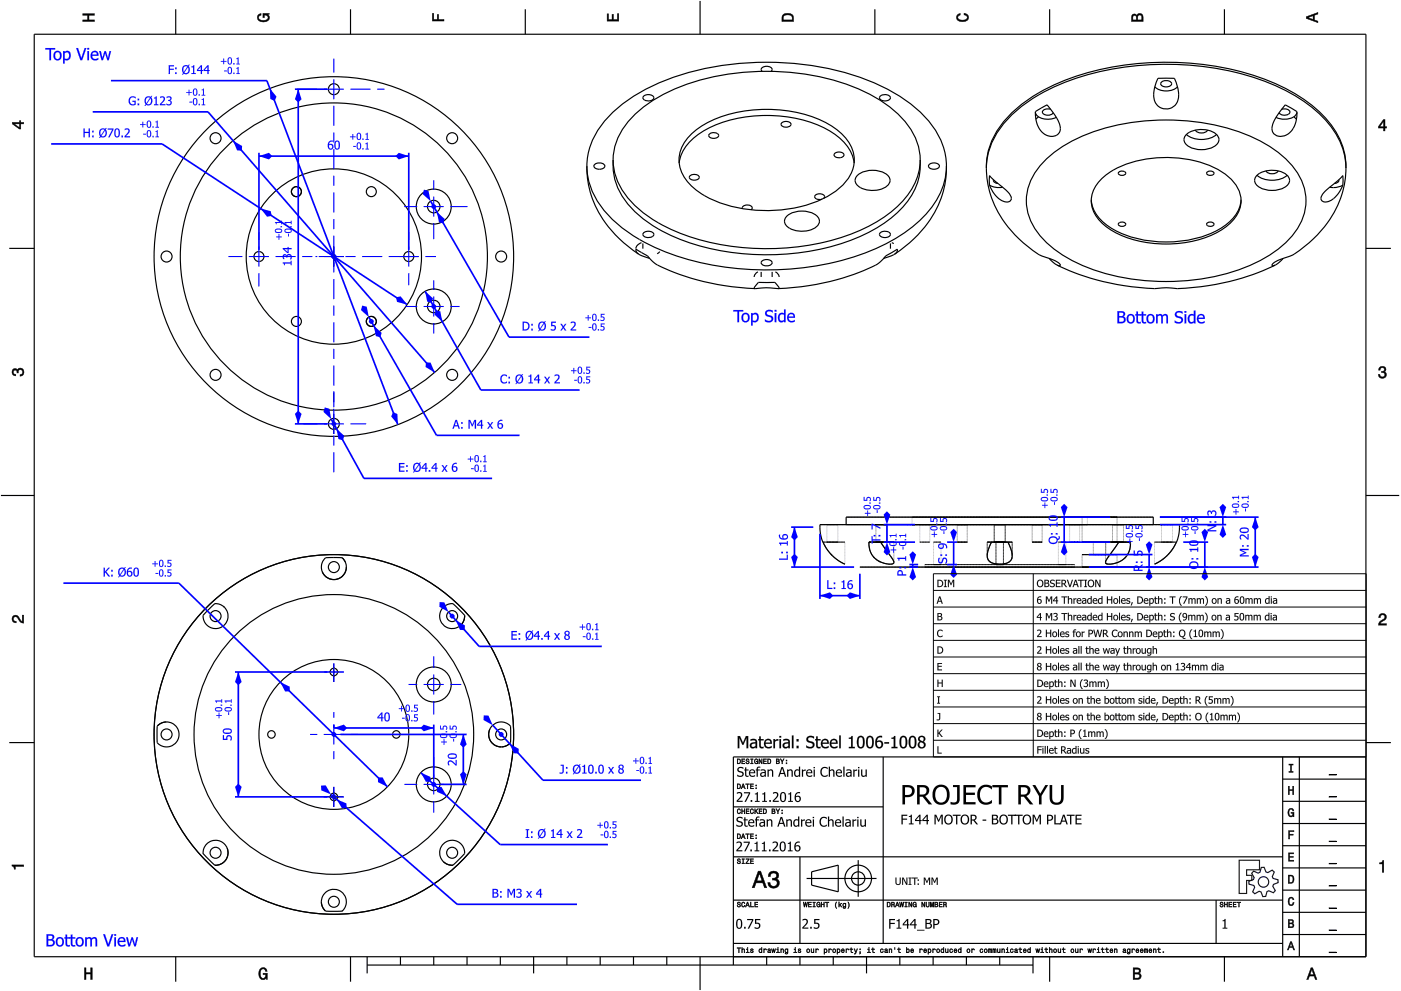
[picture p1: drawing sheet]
<svg xmlns="http://www.w3.org/2000/svg" width="420mm" height="297mm" viewBox="0 0 420 297" stroke-linecap="round" stroke-linejoin="round" font-family="sans-serif">
<g fill="none" stroke="#000" stroke-width=".35">
<path d="M10.3 10.3h399.3v276.5h-399.3zM52.7 2.8v7.5M105.1 2.8v7.5M157.5 2.8v7.5M210 .3v10M262.4 2.8v7.5M314.8 2.8v7.5M367.2 2.8v7.5M193.1 28.7a2 2 0 0 1 3 .6 1.9 1.9 0 0 1-3.3 0zM231.3 21.4l.2-.4a1.66 1.66 0 0 0-2.6-.9 .73 .73 0 0 0-.6 .5 .73 .73 0 0 0 .3 .8M234.5 36.7a1.73 1.73 0 0 1 2.7 .7 1.78 1.78 0 0 1-3-.1zM264 28.8a2.05 2.05 0 0 1 3 .5 1.9 1.9 0 0 1-3.3 0z"/>
<path d="M310.5 33.7a3.5 3.5 0 0 0 4.1 2l2.2-.5M310.5 33.4l3.5-2 .7 .9a13.9 13.9 0 0 1 3.3 6.2 2.88 2.88 0 0 1-2 2.4 2.88 2.88 0 0 1-3-.8 7.5 7.5 0 0 1-2.5-6.7zM310.6 34h-.1M311.4 35l-.7 .7M315.1 32.8a1.84 1.84 0 0 0-2.5 .8 1.99 1.99 0 0 0 3.3 .2M347.3 23.5h4.9a8.8 8.8 0 0 1 .9 7.1 3.8 3.8 0 0 1-4.8 1.8 3.8 3.8 0 0 1-2.3-4.5l.3-1.9zM348.3 24.6a2.02 2.02 0 0 1 3.1 .5 1.9 1.9 0 0 1-3.3 0zM353.1 26a5.2 5.2 0 0 1-6.8 0M358.5 39a2.38 2.38 0 0 0 3.7 0M384.4 32.8a1.84 1.84 0 0 1 2.5 .8 1.97 1.97 0 0 1-3.3 .2M385.4 31.4l3.1 1.7a1.16 1.16 0 0 1 .4 1.6 6.1 6.1 0 0 1-4.5 6.2 2.62 2.62 0 0 1-2.7-1.3 2.62 2.62 0 0 1 .2-2.9l1.3-2.4zM388 35l.8 .7"/>
<path d="M388.9 34h.1M388.9 33.7a2.89 2.89 0 0 1-2.9 2l-2.1-.1-1.2-.4M176 49.8a30.9 30.9 0 0 0 14.1 25.4l1.4 1M176 49.8a22.6 22.6 0 0 0 8.1 16.3 57.9 57.9 0 0 0 27.8 13 87.4 87.4 0 0 0 51.2-4.8 36.8 36.8 0 0 0 18.8-16.2 19.2 19.2 0 0 0 1.9-8.3M176 49.8a22.1 22.1 0 0 1 7.4-15.7 55.2 55.2 0 0 1 25.5-13 87.7 87.7 0 0 1 54 4 39.9 39.9 0 0 1 18 14.5 19.9 19.9 0 0 1 2.9 10.2M178.3 49.3a2.02 2.02 0 0 1 3.1 .5 1.9 1.9 0 0 1-3.3 0zM206.9 40.7a31.4 31.4 0 0 1 20.8-7.9 36.8 36.8 0 0 1 22.9 5.8 11.6 11.6 0 0 1 5.5 10.6 13.6 13.6 0 0 1-7.6 9.5 41.1 41.1 0 0 1-37.2 0 14 14 0 0 1-7.6-9.7 10.1 10.1 0 0 1 3.2-8.3zM207 52.6a1.79 1.79 0 0 1 2.7 .5 1.73 1.73 0 0 1-3 0zM212.8 40.1a1.86 1.86 0 0 1 2.7 .5 1.73 1.73 0 0 1-3 0zM247 59.5l.3-.4a1.49 1.49 0 0 0-2.4-.8 .8 .8 0 0 0-.5 1 .8 .8 0 0 0 1 .5l1.1-.1M250.4 45.9a1.82 1.82 0 0 1 2.7 .5 1.72 1.72 0 0 1-3 0zM256.2 48.9a13.1 13.1 0 0 0-6.8-9.3 40.5 40.5 0 0 0-30.3-3.6 22.5 22.5 0 0 0-14.1 9l-1.1 2.5-.2 1.4"/>
<path d="M257.2 52.5a7.3 7.3 0 0 1 9.4 .5 2.55 2.55 0 0 1-2.1 3.6 7.2 7.2 0 0 1-7.7-1.4l-.2-.4a1.92 1.92 0 0 1 .6-2.3zM276 47.9a19.4 19.4 0 0 1-7.8 16.7 53.6 53.6 0 0 1-27.8 11.1 72.1 72.1 0 0 1-41.2-6.1 28.3 28.3 0 0 1-14.4-14.6l-.9-3.9v-3.2M276 47.9a19.8 19.8 0 0 1-7.8 14.8 53.6 53.6 0 0 1-27.8 11.1 72.1 72.1 0 0 1-41.2-6.1 28.3 28.3 0 0 1-14.4-14.5l-.7-2.6-.2-2.7M276 47.9a19.6 19.6 0 0 0-7.9-14.8 55.1 55.1 0 0 0-28.9-11.2 71.8 71.8 0 0 0-39.7 6.1 28.4 28.4 0 0 0-14.7 14.6l-.8 3.5-.1 1.8M278.8 49.2a2 2 0 0 1 2.9 .6 1.9 1.9 0 0 1-3.3 0zM283.8 49.8a30.7 30.7 0 0 1-13.4 24.9l-2.1 1.5M295.8 50.4a31.2 31.2 0 0 0 14.1 24.8l1.7 1.1a21.5 21.5 0 0 1 6.3 2.9v.4l-.9-.1M296.7 52.6l1.5 1.5a23 23 0 0 1 4.9 4.7 1.32 1.32 0 0 1-.3 1.5 1.32 1.32 0 0 1-1.6 .1 7.4 7.4 0 0 1-4.5-5.9zM296.7 55.5l2.1 .7 1.9-.1M297.9 53.9l.3 .7 1.1 .4M314 47.5a48.6 48.6 0 0 1 26.9-11 64.8 64.8 0 0 1 37.5 6 25.8 25.8 0 0 1 12.3 12.6 15.6 15.6 0 0 1-3.8 16.3 42.3 42.3 0 0 1-22.8 11.5 66.2 66.2 0 0 1-43-5 25.8 25.8 0 0 1-12.4-12.6 15.6 15.6 0 0 1 3.9-16.4zM327.3 59.9a11.1 11.1 0 0 0 6 8.5 34.8 34.8 0 0 0 32.8 0 11.1 11.1 0 0 0 6.1-8.5"/>
<path d="M330 54a27.3 27.3 0 0 1 18.6-6.8 31.6 31.6 0 0 1 18.7 4.9 9.4 9.4 0 0 1 4.5 10.5 14.5 14.5 0 0 1-8.5 7.9 35.2 35.2 0 0 1-30.2-1.6 10.5 10.5 0 0 1-5.8-9.7l.9-2.7zM335.6 51.6a1.39 1.39 0 0 1 2 .3 1.3 1.3 0 0 1-2.2 0zM355.8 40.3a7.5 7.5 0 0 1 9.1 .1 2.27 2.27 0 0 1-1.2 3.8 7.4 7.4 0 0 1-8.3-1.3 1.96 1.96 0 0 1 .4-2.6zM355.8 40.3a7.6 7.6 0 0 0 9 0M361.9 51.7a1.21 1.21 0 0 1 2.2 .4 1.36 1.36 0 0 1-2.3-.2zM377 52.6a7.5 7.5 0 0 1 9.1 0 2.26 2.26 0 0 1-1.2 3.8 7.4 7.4 0 0 1-8.3-1.3 1.95 1.95 0 0 1 .4-2.5zM379.7 51.2a2.38 2.38 0 0 0 3.6 0M386 52.5a7.6 7.6 0 0 1-9 0M397.4 57.3l5.3-4.7a7.4 7.4 0 0 1-3.7 7.6 1.79 1.79 0 0 1-2.8-.5 3.1 3.1 0 0 1 1.2-2.4zM401.5 53.9l-.2 .7-1.1 .4M402.7 55.5a5.8 5.8 0 0 1-3.9 .6M403.6 50.4a31.2 31.2 0 0 1-14.1 24.8 23 23 0 0 1-6.6 3l-1 .6-.4 .7 .3 .2 .6-.2"/>
<path d="M403.6 50.4a22.8 22.8 0 0 0-9-17.9 63 63 0 0 0-31.9-12.9 86.1 86.1 0 0 0-47.1 6.1 36.7 36.7 0 0 0-17.7 15.5l-.6 1.4a18.9 18.9 0 0 0-1.5 7.8M403.6 50.4a22.9 22.9 0 0 0-9-17.3 63 63 0 0 0-31.9-12.9 86.1 86.1 0 0 0-47.1 6.1 36.7 36.7 0 0 0-17.7 15.6l-.6 1.3a18.9 18.9 0 0 0-1.5 7.2M2.8 74.4h7.5M191.5 76.2a1.5 1.5 0 0 1-.8-1.5 15.2 15.2 0 0 1 5.1 3.8 45 45 0 0 0 14.1 5.6 80 80 0 0 0 16.6 2.4M191.5 76.2l3.3 1.3M192.4 72.7l-1.3 .8-.4 1M192.8 73v1.5M193.1 69.7a2 2 0 0 1 3 .6 1.9 1.9 0 0 1-3.3 0zM197.9 75.4l-.8 .7M222.7 62.5a.91 .91 0 0 1 1.2-1l1.5 .3 .2 .5-.4 .6M228.6 78.2a2 2 0 0 1 3 .5 1.9 1.9 0 0 1-3.3 0zM236 64.8a7.3 7.3 0 0 1 9.4 .4 2.55 2.55 0 0 1-2.1 3.6 7.2 7.2 0 0 1-7.6-1.4l-.3-.3a1.92 1.92 0 0 1 .6-2.3z"/>
<path d="M264 69.7a2.01 2.01 0 0 1 3 .6 1.9 1.9 0 0 1-3.3 0zM267 73v1.5M267.5 72.7l.5 .3M268.3 76.2a1.5 1.5 0 0 0 .8-1.5l-.9 .6a14 14 0 0 0-4.7 3.6 69.3 69.3 0 0 1-30.1 7.6M268.3 76.2l-3.3 1.3M314.6 77.5l2.4 2M317 79.5a70.8 70.8 0 0 0 30.4 6.9l1.6-.1a68.3 68.3 0 0 0 27.6-4.3l5.8-2.5M335.5 66.9a1.41 1.41 0 0 1 2.1 .3 1.3 1.3 0 0 1-2.2 0zM361.9 67a1.2 1.2 0 0 1 1.2-.5 1.2 1.2 0 0 1 .9 .9 1.36 1.36 0 0 1-2.2-.2zM384.8 77.5l-2.4 2M409.6 74.4h7.5M227.3 81.5l-.9 .8-.2 .7"/>
<path d="M228.3 81.5v1.5M231.6 81.5v1.5M232.5 81.5l1 .8 .2 .7M233.4 86.5l.3-.2-.6-.8a1.76 1.76 0 0 0-2.1-.8h-2.8a1.52 1.52 0 0 0-1.5 .8l-.5 .8 .3 .2M233.4 86.5a24.5 24.5 0 0 0-6.9 0M.3 148.5h10M253.8 157.3v-2.3h92.1v2.3M409.6 148.5h10M102.6 167.2l-3.5-.1a2.23 2.23 0 0 0-2.6 2.1 3.7 3.7 0 0 0 3.2 4.5 3.7 3.7 0 0 0 4.2-3.7M102.6 167.2l1 1.3 .3 1.5M102.6 167.2l.9 1.2M103.9 170a3.7 3.7 0 0 1-3.1 3.7 3.7 3.7 0 0 1-4.2-2.3"/>
<path d="M246.8 162.5h.1M247.4 163.6v.1M247.7 164.1h.1M248.7 165.6l.1 .1M249.1 166l.5 .6M249.6 166.6a11.6 11.6 0 0 1-3.7-8.6v-.7h107.8a12.3 12.3 0 0 1-.9 5.2 13.1 13.1 0 0 1-6.6 6.6M249.6 166.6l1.6 1.3 2.2 1.2M257.9 170h83.8M260.6 162.9h.1M260.6 162.5a6 6 0 0 0 7.3 6.4l.2-.3M260.6 162.5h3.5M260.7 163.9v.1"/>
<path d="M260.8 164.4v.3M260.9 164.9v.1M261.7 166.6h.1M261.9 166.9l.3 .3M262.7 167.6l.3 .2M263 167.8h.1M263.3 168.1l.3 .1M263.7 168.2l.2 .2M263.9 168.4h.1M264.1 162.5l3.5 4.9 .5 1.2M268.1 168.6h.1M296.1 166.6l.2-1.7 1-2.4h4.1a1 1 0 0 1 1.4 1 4.6 4.6 0 0 1 .2 4.7l-1.1 .6-2.1 .3"/>
<path d="M296.1 166.6a2.8 2.8 0 0 0 3.3 2.5h.4M296.1 166.6h.1M296.1 166.8v.2M296.1 167.2l.1 .1M296.2 167.4v.1M296.3 167.7l.1 .2M296.5 168l.1 .1M296.8 168.3h.1M296.9 168.4l.3 .2M297.4 168.7h.2M298 168.9l1.8 .2M299.9 169.1h.1"/>
<path d="M300.2 169.1h-.3M301.4 168.9l-.4 .1M302.1 168.7l-.1 .1M302.6 168.5l-.3 .1M303.5 167.1l-.2 .6M331.5 168.6l.6 .5M332.1 169.1h.1M335.5 162.5h3.5a6 6 0 0 1-7.3 6.4 3.4 3.4 0 0 1 1.2-2.7zM335.5 162.5h2.4M335.5 162.5h1.4M337.1 167.5h-.1M337.6 167l-.3 .3"/>
<path d="M338.7 165.1l-.1 .1M338.7 165.1h.1M338.8 164.6v.2M338.9 164.4h.1M339 163.8h.1M339 163.7v.1M347 168.7l-.1 .1M347.4 168.5l-.2 .1M347.9 168.2l-.1 .1M348.4 167.9l-.2 .1M348.8 167.5l-.1 .2M349.2 167.3h-.1"/>
<path d="M349.5 167l-.1 .1M349.9 166.7h-.1M350.4 166.1h.1M350.6 165.9l-.2 .2M351 165.5l-.2 .1M351.1 165.3h.1M351.2 165.2l-.1 .1M351.4 164.9l-.1 .2M351.5 164.8h.1M351.8 164.4l-.2 .2M352 164v.1M352.2 163.7h.1"/>
<path d="M352.3 163.4l-.1 .3M352.5 163.1h.1M352.8 162.5h.1M64.4 180.9a3.7 3.7 0 0 1 2.9 1.1M64.4 180.9l-2.5 2.5a2.1 2.1 0 0 0-.5 3.1 3.7 3.7 0 0 0 5.5 1.2 3.7 3.7 0 0 0 .4-5.7M64.5 180.9h-.1M67.1 181.9l.2 .1M67.3 182l.1 .1M138.2 187.3v.1M139.3 184.4a3.7 3.7 0 0 1-1.1 2.9M139.3 184.4l-2.4-2.5a2.15 2.15 0 0 0-3.2-.4 3.7 3.7 0 0 0-1 5.5 3.7 3.7 0 0 0 5.5 .3M139.3 184.4l-.2 1.6-.9 1.3"/>
<path d="M47.4 217.4a3.7 3.7 0 0 1 5.3 .2 3.7 3.7 0 0 1-.2 5.3 3.7 3.7 0 0 1-5.4-.3v-4.9zM49.8 216.4l-1.4 .3-1.2 .9M50 216.4h.1M146.9 218.6a3.7 3.7 0 0 0 3.4 5.3M147.6 217.5a3.7 3.7 0 0 1 5.5 .2l.1 3.5a2.18 2.18 0 0 1-2 2.6 3.7 3.7 0 0 1-4.2-1.8 3.7 3.7 0 0 1 .6-4.5zM2.8 222.6h7.5M153 222.7l-1.2 .8-1.4 .4M264.9 226.9v55.9M384.7 233.5h24.9M384.7 226.9v59.9M389.7 226.9v59.9M409.6 222.6h7.5"/>
<path d="M409.6 226.9h-189.7v62.4M60.9 255.7v.1M60.9 255.8l3.5 3.5M62 253a3.7 3.7 0 0 0-1.1 2.8M62 253a3.7 3.7 0 0 1 6.2 1.3 3.7 3.7 0 0 1-3.8 5M62 253l-.1 .1M68.1 254.2a3.7 3.7 0 0 1-3.7 5.1M132.9 258.2l.1 .1M133 258.3a3.7 3.7 0 0 0 2.8 1M133 258.3a3.7 3.7 0 0 1 1.3-6.2 3.7 3.7 0 0 1 5 3.7l-3.5 3.5M133 258.3l1.3 .8 1.5 .2M219.9 256.8h164.8"/>
<path d="M219.9 241.8h45M239.9 256.8v26M257.4 257.8v11M384.7 253.5h24.9M384.7 246.8h24.9M384.7 240.2h24.9M96.4 270.3l.2 1.2a2.11 2.11 0 0 0 2.5 1.7l3.5-.1M96.4 270.3a3.7 3.7 0 0 1 5.3-3.4 3.7 3.7 0 0 1 .9 6.2M96.4 270.4l.3 1.4 .9 1.2M96.4 270.2v.1M102.8 273l-.2 .1M219.9 269.8h164.8"/>
<path d="M241.9 263.3h21M243.4 261.3l8-2v8l-8-2zM364.7 269.8v13M384.7 273.5h24.9M384.7 266.8h24.9M384.7 260.1h24.9M52.7 286.8v7.5M105.1 286.8v7.5M110.1 289.3h199.7M110.1 286.8v5M120.1 286.8v2.5M130.1 286.8v2.5"/>
<path d="M140.1 286.8v2.5M150 286.8v2.5M160 286.8v5M170 286.8v2.5M180 286.8v2.5M190 286.8v2.5M200 286.8v2.5M210 286.8v10M219.9 282.8h164.8M229.9 286.8v2.5M239.9 286.8v2.5M249.9 286.8v2.5"/>
<path d="M259.9 286.8v5M269.9 286.8v2.5M279.8 286.8v2.5M289.8 286.8v2.5M299.8 286.8v2.5M309.8 286.8v5M314.8 286.8v7.5M367.2 286.8v7.5M384.7 280.1h24.9"/>
<circle cx="100.1" cy="26.7" r="1.65"/>
<circle cx="64.6" cy="41.4" r="1.65"/>
<circle cx="88.9" cy="57.4" r="1.5"/>
<circle cx="111.4" cy="57.4" r="1.5"/>
<circle cx="135.6" cy="41.4" r="1.65"/>
<circle cx="50" cy="76.9" r="1.65"/>
<circle cx="77.7" cy="76.9" r="1.5"/>
<circle cx="100.1" cy="76.9" r="26.3"/>
<circle cx="100.1" cy="76.9" r="46.1"/>
<circle cx="100.1" cy="76.9" r="53.9"/>
<circle cx="122.6" cy="76.9" r="1.5"/>
<circle cx="130.1" cy="61.9" r="1.87"/>
<circle cx="130.1" cy="61.9" r="5.2"/>
<circle cx="150.3" cy="76.9" r="1.65"/>
<circle cx="88.9" cy="96.3" r="1.5"/>
<circle cx="111.4" cy="96.3" r="1.5"/>
<circle cx="130.1" cy="91.9" r="1.87"/>
<circle cx="130.1" cy="91.9" r="5.2"/>
<circle cx="64.6" cy="112.4" r="1.65"/>
<circle cx="135.6" cy="112.4" r="1.65"/>
<circle cx="100.1" cy="127.1" r="1.65"/>
<circle cx="100.1" cy="170" r="1.65"/>
<circle cx="64.6" cy="184.7" r="1.65"/>
<circle cx="135.6" cy="184.7" r="1.65"/>
<circle cx="100.1" cy="201.4" r="1.12"/>
<circle cx="130.1" cy="205.2" r="1.87"/>
<circle cx="130.1" cy="205.2" r="5.2"/>
<circle cx="50" cy="220.1" r="1.65"/>
<circle cx="81.4" cy="220.1" r="1.12"/>
<circle cx="100.1" cy="220.1" r="53.9"/>
<circle cx="100.1" cy="220.1" r="41.9"/>
<circle cx="100.1" cy="238.9" r="1.12"/>
<circle cx="100.1" cy="220.1" r="22.5"/>
<circle cx="118.8" cy="220.1" r="1.12"/>
<circle cx="130.1" cy="235.1" r="1.87"/>
<circle cx="130.1" cy="235.1" r="5.2"/>
<circle cx="150.3" cy="220.1" r="1.65"/>
<circle cx="64.6" cy="255.6" r="1.65"/>
<circle cx="135.6" cy="255.6" r="1.65"/>
<circle cx="100.1" cy="270.3" r="1.65"/>
<circle cx="257.4" cy="263.3" r="4"/>
<circle cx="257.4" cy="263.3" r="2"/>
</g>
<g fill="#000">
<path d="M24.8 4.1h3.5v.5h-1.6v1.4h1.6v.4h-3.5v-.4h1.5v-1.4h-1.5z" fill-rule="evenodd"/>
<path d="M77.5 4.4l.8-.3v.5h-.3a.68 .68 0 0 0-.5 .6 .68 .68 0 0 0 .4 .7 1.68 1.68 0 0 0 2.5-.6 .92 .92 0 0 0-1.1-.8v.8h-.5v-1.3h1.9v.3l-.4 .1 .4 .4a1.19 1.19 0 0 1-.9 1.7 1.9 1.9 0 0 1-2.7-1.3z" fill-rule="evenodd"/>
<path d="M129.7 4h.4v1.8h1v-1.4h.4v1.4h1.7v.5h-3.5z" fill-rule="evenodd"/>
<path d="M182.1 4.2h.4v1.7h1v-1.6h.5v1.6h1.2v-1.8h.4v2.2h-3.5z" fill-rule="evenodd"/>
<path d="M234.9 4.3a2.18 2.18 0 0 0-.4 2.1h3.5v-1.1a1.91 1.91 0 0 0-3.1-1zM235.2 4.7l.4-.2a1.44 1.44 0 0 1 2 .8v.7h-2.7l.1-1.1z" fill-rule="evenodd"/>
<path d="M287.1 4.4l.9-.4v.5l-.3 .1a.66 .66 0 0 0-.5 .6 .66 .66 0 0 0 .4 .6l.5 .2a1.58 1.58 0 0 0 2-.8 .9 .9 0 0 0-1-.7v-.5a1.24 1.24 0 0 1 1.4 1 1.24 1.24 0 0 1-1.1 1.4 1.92 1.92 0 0 1-2.6-1.2z" fill-rule="evenodd"/>
<path d="M339.6 4.4l-.3 2h3.5v-1.3a.98 .98 0 0 0-.7-1.1 .98 .98 0 0 0-1.2 .6 .83 .83 0 0 0-1.3-.2zM339.9 4.8l.4-.2 .4 .2 .1 1.2h-1.1zM341.3 4.7l.5-.2a.57 .57 0 0 1 .6 .7v.8h-1.2z" fill-rule="evenodd"/>
<path d="M391.7 5v.5l3.5 1.3v-.5l-1-.3v-1.4l1-.4v-.5zM392.2 5.3l1.6-.6v1.1z" fill-rule="evenodd"/>
<path d="M3.7 36.7v.4l2.1 1.6h.4v-1.6h.9v-.4h-.9v-.5h-.4v.5zM4.3 37.1h1.5v1.2z" fill-rule="evenodd"/>
<path d="M414.9 35.8l-1.5 2.1v.5h1.5v.8h.5v-.8h.5v-.4h-.5v-2.2zM414.9 36.4v1.6h-1.1z" fill-rule="evenodd"/>
<path d="M3.8 110.7a.85 .85 0 0 1 1.4 .2 1.11 1.11 0 0 1 1.6-.4 1.11 1.11 0 0 1 .3 1.6l-.6 .6-.5 .1v-.5a.72 .72 0 0 0 .9-.7 .72 .72 0 0 0-.8-.7 .72 .72 0 0 0-.6 .9h-.4a.62 .62 0 0 0-.4-.8 .62 .62 0 0 0-.8 .4 .62 .62 0 0 0 .5 .8h.3v.5a1.17 1.17 0 0 1-1.1-.7 1.17 1.17 0 0 1 .2-1.3z" fill-rule="evenodd"/>
<path d="M413.7 110.1a1.01 1.01 0 0 1 1.6-.2 1.01 1.01 0 0 1-.1 1.5 1.11 1.11 0 0 1 .4 1.6 1.11 1.11 0 0 1-1.6 .3l-.6-.6v-.5h.4a.72 .72 0 0 0 .7 .9 .72 .72 0 0 0 .7-.8 .72 .72 0 0 0-.9-.6v-.4a.62 .62 0 0 0 .8-.4 .62 .62 0 0 0-.4-.8 .62 .62 0 0 0-.8 .5v.4h-.5z" fill-rule="evenodd"/>
<path d="M3.9 184.7a1.22 1.22 0 0 1 2 .7l.8 .9v-1.9h.4v2.4a2.76 2.76 0 0 1-2.1-1.8 .69 .69 0 0 0-1 .5 .69 .69 0 0 0 .9 .7l-.1 .5a1.19 1.19 0 0 1-1.1-.7 1.19 1.19 0 0 1 .2-1.3z" fill-rule="evenodd"/>
<path d="M413.8 184.2a1.17 1.17 0 0 1 1.9 .3 1.17 1.17 0 0 1-1 1.7l-.8 .7h1.9v.5h-2.4a2.75 2.75 0 0 1 1.8-2.1 .69 .69 0 0 0-.5-1 .69 .69 0 0 0-.8 .8h-.4z" fill-rule="evenodd"/>
<path d="M221.1 227.5v1.5h.5a.77 .77 0 0 0 .6-.8 .77 .77 0 0 0-.6-.7zM221.3 227.6a.57 .57 0 0 1 .6 .6 .57 .57 0 0 1-.6 .6zM222.4 227.5v1.5h1v-.2h-.8v-.5h.7v-.2h-.7v-.5h.8v-.1zM223.8 227.5a.6 .6 0 0 0 .1 .7 .6 .6 0 0 0 .6 .2 .33 .33 0 0 1-.3 .4 .33 .33 0 0 1-.4-.3h-.2a.54 .54 0 0 0 .6 .5 .54 .54 0 0 0 .5-.6 .54 .54 0 0 0-.7-.4 .28 .28 0 0 1 .1-.4 .28 .28 0 0 1 .4 .3h.2l-.1-.2-.2-.3zM225.1 227.5v.1h.3v1.2h-.3v.2h.8v-.2h-.3v-1.2h.3v-.1zM226.4 227.6a.72 .72 0 0 0-.2 1 .72 .72 0 0 0 .9 .3l.2 .1v-.9h-.5v.2h.3l-.2 .5a.52 .52 0 0 1-.6-.6 .52 .52 0 0 1 .7-.4l.3 .1-.3-.5zM227.6 227.5v1.5h.2v-1.3l.5 1.3h.3v-1.5h-.2v1.2l-.6-1.2zM228.9 227.5v1.5h1v-.2h-.8v-.5h.7v-.2h-.7v-.5h.8v-.1zM230.2 227.5v1.5h.5a.77 .77 0 0 0 .6-.8 .77 .77 0 0 0-.6-.7zM230.4 227.6a.57 .57 0 0 1 .6 .6 .57 .57 0 0 1-.6 .6zM232.8 227.5v1.5h.5a.42 .42 0 0 0 .5-.4 .42 .42 0 0 0-.3-.5l.2-.2-.1-.3zM233 227.6h.3a.23 .23 0 0 1 .3 .3 .23 .23 0 0 1-.3 .2h-.3zM233 228.3h.3a.26 .26 0 0 1 .3 .2 .26 .26 0 0 1-.3 .3h-.3zM234 227.5l.5 .9v.6h.2v-.7l.5-.8h-.2l-.4 .7-.4-.7zM235.7 228.6v.4h.3v-.4zM235.7 227.8v.3h.3v-.3z" fill-rule="evenodd"/>
<path d="M221.1 234.9v1.5h.5a.77 .77 0 0 0 .6-.7 .77 .77 0 0 0-.6-.8zM221.3 235.1a.57 .57 0 0 1 .6 .6 .57 .57 0 0 1-.6 .6zM222.8 234.9l-.6 1.5h.2l.2-.4h.6l.1 .4h.2l-.5-1.5zM222.9 235.2l.2 .6h-.4zM223.6 234.9v.2h.5v1.3h.2v-1.3h.4v-.2zM225 234.9v1.5h1v-.1h-.8v-.5h.7v-.2h-.7v-.5h.8v-.2zM226.6 236.1v.3h.3v-.3zM226.6 235.3v.3h.3v-.3z" fill-rule="evenodd"/>
<path d="M386.3 235.7h.4v1h1v-1h.3v2.5h-.3v-1.2h-1v1.2h-.4z" fill-rule="evenodd"/>
<path d="M386.5 229h1.3v.3h-.5v1.9h.5v.3h-1.3v-.3h.5v-1.9h-.5z" fill-rule="evenodd"/>
<path d="M3.6 259.2h3.5v.5h-2.5v.8h-.3a.77 .77 0 0 0-.7-.9z" fill-rule="evenodd"/>
<path d="M221.2 257.5a.6 .6 0 0 0 .1 .7 .6 .6 0 0 0 .6 .2 .33 .33 0 0 1-.3 .4 .33 .33 0 0 1-.4-.4h-.2a.54 .54 0 0 0 .6 .6 .54 .54 0 0 0 .5-.7 .54 .54 0 0 0-.7-.3 .28 .28 0 0 1 .2-.5 .28 .28 0 0 1 .3 .3h.2l-.1-.2-.2-.2zM222.5 257.4v.2h.3v1.1h-.3v.2h.8v-.2h-.3v-1.1h.3v-.2zM223.7 257.4v.2h.8l-.9 1.3h1.1v-.2h-.8l.8-1.3zM225 257.4v1.5h1v-.2h-.8v-.5h.7v-.2h-.7v-.4h.8v-.2z" fill-rule="evenodd"/>
<path d="M221.1 249.9v1.5h.5a.77 .77 0 0 0 .6-.7 .77 .77 0 0 0-.6-.8zM221.3 250.1a.57 .57 0 0 1 .6 .6 .57 .57 0 0 1-.6 .5zM222.8 249.9l-.6 1.5h.2l.2-.4h.6l.1 .4h.2l-.5-1.5zM222.9 250.1l.2 .7h-.4zM223.6 249.9v.2h.5v1.3h.2v-1.3h.4v-.2zM225 249.9v1.5h1v-.2h-.8v-.5h.7v-.2h-.7v-.4h.8v-.2zM226.6 251.1v.3h.3v-.3zM226.6 250.3v.3h.3v-.3z" fill-rule="evenodd"/>
<path d="M221.2 242.6a.72 .72 0 0 0-.2 1 .72 .72 0 0 0 1 .2l.1-.4-.4 .4a.56 .56 0 0 1-.4-.6 .56 .56 0 0 1 .5-.6l.3 .3-.3-.5zM222.4 242.4v1.5h.2v-.7h.6v.7h.2v-1.5h-.2v.6h-.6v-.6zM223.7 242.4v1.5h1v-.2h-.8v-.5h.7v-.1h-.7v-.5h.8v-.2zM225.1 242.6a.72 .72 0 0 0-.2 1 .72 .72 0 0 0 1 .2l.1-.4-.4 .4a.56 .56 0 0 1-.4-.6 .56 .56 0 0 1 .5-.6l.3 .3-.3-.5zM226.3 242.4v1.5h.2l.2-.7 .5 .7h.2l-.6-.8 .6-.7h-.2l-.7 .7v-.7zM227.6 242.4v1.5h1v-.2h-.8v-.5h.7v-.1h-.7v-.5h.8v-.2zM228.9 242.4v1.5h.5a.77 .77 0 0 0 .6-.7 .77 .77 0 0 0-.6-.8zM229.1 242.6a.57 .57 0 0 1 .6 .6 .57 .57 0 0 1-.6 .5zM231.5 242.4v1.5h.5a.42 .42 0 0 0 .5-.3 .42 .42 0 0 0-.3-.5l.2-.2-.1-.4zM231.7 242.6h.3a.23 .23 0 0 1 .3 .2 .23 .23 0 0 1-.3 .3h-.3zM231.7 243.2h.3a.26 .26 0 0 1 .3 .3 .26 .26 0 0 1-.3 .2h-.3zM232.7 242.4l.5 .9v.6h.2v-.6l.5-.9h-.2l-.4 .7-.4-.7zM234.4 243.6v.3h.3v-.3zM234.4 242.8v.3h.3v-.3z" fill-rule="evenodd"/>
<path d="M386.4 255.6h1.6v.3h-1.3v.8h1.2v.3h-1.2v.8h1.3v.3h-1.6z" fill-rule="evenodd"/>
<path d="M386.4 249h1.7v.3h-1.3v.7h1v.3h-1v1.2h-.4z" fill-rule="evenodd"/>
<path d="M386.5 242.6a.85 .85 0 0 1 .9-.3 .85 .85 0 0 1 .6 .8h-.3l-.3-.5a1.04 1.04 0 0 0-.9 .9 1.04 1.04 0 0 0 .7 1.1l.4-.2 .1-.6h-.5v-.3h.9v1.3l-.3-.3-.4 .4a1.2 1.2 0 0 1-1.1-1.9z" fill-rule="evenodd"/>
<path d="M221.2 270.5a.6 .6 0 0 0 .1 .6 .6 .6 0 0 0 .6 .3 .33 .33 0 0 1-.3 .4 .33 .33 0 0 1-.4-.4h-.2a.54 .54 0 0 0 .6 .6 .54 .54 0 0 0 .5-.7 .54 .54 0 0 0-.7-.4 .28 .28 0 0 1 .2-.4 .28 .28 0 0 1 .3 .3h.2l-.1-.2-.2-.2zM222.5 270.5a.72 .72 0 0 0-.2 1 .72 .72 0 0 0 1 .3l.1-.5-.4 .4a.56 .56 0 0 1-.4-.6 .56 .56 0 0 1 .5-.5l.3 .2-.3-.4zM224.1 270.4l-.6 1.5h.2l.2-.5h.6l.1 .5h.2l-.5-1.5zM224.2 270.6l.2 .7h-.4zM225 270.4v1.5h1v-.2h-.8v-1.3zM226.3 270.4v1.5h1v-.2h-.8v-.5h.7v-.2h-.7v-.4h.8v-.2z" fill-rule="evenodd"/>
<path d="M227.4 261.1l-1.8 5h.6l.6-1.5h1.9l.6 1.5h.6l-1.8-5zM227.8 261.8l.7 2.2h-1.5zM230.8 261.5l-.4 1.2h.6a.88 .88 0 0 1 .5-1.1 .88 .88 0 0 1 1.1 .4 .88 .88 0 0 1-.3 1.2h-.7v.6a1.03 1.03 0 0 1 1.4 .6 1.03 1.03 0 0 1-.7 1.3 1.03 1.03 0 0 1-1.3-.7l-.1-.5h-.6a1.68 1.68 0 0 0 2.1 1.7 1.68 1.68 0 0 0 .9-2.6l-.4-.2a1.29 1.29 0 0 0 .6-1.6 1.29 1.29 0 0 0-1.5-.7z" fill-rule="evenodd"/>
<path d="M240.9 270.4l.2 1.5h.2l.2-1.3 .3 1.3h.2l.2-1.5h-.2l-.1 1.3-.3-1.3h-.1l-.3 1.3-.1-1.3zM242.4 270.4v1.5h.9v-.2h-.7v-.5h.7v-.2h-.7v-.4h.7v-.2zM243.8 270.4v.2h.3v1.1h-.3v.2h.7v-.2h-.3v-1.1h.3v-.2zM245 270.5a.72 .72 0 0 0-.2 1 .72 .72 0 0 0 1 .3l.2 .1v-.8h-.6v.2h.4l-.2 .4a.52 .52 0 0 1-.6-.6 .52 .52 0 0 1 .7-.4l.3 .1-.3-.4zM246.2 270.4v1.5h.2v-.7h.6v.7h.2v-1.5h-.2v.6h-.6v-.6zM247.5 270.4v.2h.4v1.3h.2v-1.3h.5v-.2zM250.8 270.3a1.35 1.35 0 0 0 .1 2 1.84 1.84 0 0 1 0-2zM251.5 270.3v1.6h.2l.2-.6 .4 .6h.2l-.5-.8 .5-.4-.8 .5v-.9zM252.9 270.8a.55 .55 0 0 0-.2 .8 .55 .55 0 0 0 .8 .1 .4 .4 0 0 1-.2 .4 .4 .4 0 0 1-.5-.1 .47 .47 0 0 0 .5 .3 .47 .47 0 0 0 .4-.5v-1.1l-.2 .2-.3-.2zM253 271l.1-.1a.39 .39 0 0 1 .4 .4 .39 .39 0 0 1-.5 .3zM254.3 270.3a1.85 1.85 0 0 1 0 2 1.22 1.22 0 0 0 0-2z" fill-rule="evenodd"/>
<path d="M266 270.4v1.5h.5a.77 .77 0 0 0 .6-.8 .77 .77 0 0 0-.6-.7zM266.2 270.6a.57 .57 0 0 1 .7 .5 .57 .57 0 0 1-.7 .6zM267.3 270.4v1.5h.2v-.7a.45 .45 0 0 1 .5 .2 .45 .45 0 0 1 .1 .5l.2-.1-.2-.7a.41 .41 0 0 0 .2-.4 .41 .41 0 0 0-.5-.3zM267.5 270.6h.3a.25 .25 0 0 1 .3 .2 .25 .25 0 0 1-.3 .3h-.3zM269 270.4l-.5 1.5h.2l.1-.5h.6l.2 .5h.2l-.6-1.5zM269.1 270.6l.2 .7h-.4zM269.7 270.4l.3 1.5h.2l.2-1.3 .2 1.3h.2l.3-1.5h-.2l-.2 1.3-.2-1.3h-.2l-.2 1.3-.2-1.3zM271.3 270.4v.2h.3v1.1h-.3v.2h.8v-.2h-.3v-1.1h.3v-.2zM272.5 270.4v1.5h.2v-1.3l.6 1.3h.2v-1.5h-.2v1.2l-.5-1.2zM273.9 270.5a.72 .72 0 0 0-.2 1 .72 .72 0 0 0 .9 .3l.2 .1v-.8h-.5v.2h.3l-.2 .4a.52 .52 0 0 1-.5-.6 .52 .52 0 0 1 .7-.4l.2 .1-.3-.4zM276.4 270.4v1.5h.2v-1.3l.6 1.3h.2v-1.5h-.2v1.2l-.6-1.2zM277.7 270.4v.9a.52 .52 0 0 0 .5 .6 .52 .52 0 0 0 .5-.6v-.9h-.2v.9a.33 .33 0 0 1-.3 .4 .33 .33 0 0 1-.3-.4v-.9zM279 270.4v1.5h.1v-1.4l.3 1.4h.2l.3-1.4v1.4h.1v-1.5h-.2l-.3 1.3-.3-1.3zM280.3 270.4v1.5h.6a.42 .42 0 0 0 .4-.3 .42 .42 0 0 0-.2-.5l.2-.2-.1-.4zM280.5 270.6h.3a.23 .23 0 0 1 .3 .2 .23 .23 0 0 1-.3 .2h-.3zM280.5 271.2h.3a.26 .26 0 0 1 .3 .2 .26 .26 0 0 1-.3 .3h-.3zM281.6 270.4v1.5h1v-.2h-.8v-.5h.7v-.2h-.7v-.4h.8v-.2zM282.9 270.4v1.5h.2v-.7a.45 .45 0 0 1 .5 .2 .45 .45 0 0 1 .1 .5l.2-.1-.2-.7a.41 .41 0 0 0 .2-.4 .41 .41 0 0 0-.5-.3zM283.1 270.6h.3a.25 .25 0 0 1 .3 .2 .25 .25 0 0 1-.3 .3h-.3z" fill-rule="evenodd"/>
<path d="M366 270.5a.6 .6 0 0 0 0 .6 .6 .6 0 0 0 .7 .3 .33 .33 0 0 1-.3 .4 .33 .33 0 0 1-.4-.4h-.2a.54 .54 0 0 0 .6 .6 .54 .54 0 0 0 .5-.7 .54 .54 0 0 0-.8-.4 .28 .28 0 0 1 .2-.4 .28 .28 0 0 1 .4 .3h.2l-.1-.2-.2-.2zM367.2 270.4v1.5h.2v-.7h.6v.7h.2v-1.5h-.2v.6h-.6v-.6zM368.5 270.4v1.5h.9v-.2h-.7v-.5h.7v-.2h-.7v-.4h.7v-.2zM369.8 270.4v1.5h.9v-.2h-.7v-.5h.7v-.2h-.7v-.4h.7v-.2zM371 270.4v.2h.5v1.3h.2v-1.3h.4v-.2z" fill-rule="evenodd"/>
<path d="M386.3 262.3v2.5h.9a1.28 1.28 0 0 0 1-1.3 1.28 1.28 0 0 0-1-1.2zM386.7 262.6a.96 .96 0 0 1 1.1 .9 .96 .96 0 0 1-1.1 1z" fill-rule="evenodd"/>
<path d="M386.3 275.6v2.5h1a.7 .7 0 0 0 .8-.5 .7 .7 0 0 0-.5-.9l.4-.5a.62 .62 0 0 0-.8-.6zM386.7 275.9h.5a.38 .38 0 0 1 .4 .4 .38 .38 0 0 1-.4 .3h-.5zM386.7 276.9h.5a.43 .43 0 0 1 .5 .4 .43 .43 0 0 1-.5 .5h-.5z" fill-rule="evenodd"/>
<path d="M386.5 269.2a.85 .85 0 0 1 1-.3 .85 .85 0 0 1 .6 .8h-.4l-.3-.5a1.05 1.05 0 0 0-.8 .9 1.05 1.05 0 0 0 .6 1.1l.4-.2 .2-.5h.3a.89 .89 0 0 1-.8 1 .89 .89 0 0 1-1-.7z" fill-rule="evenodd"/>
<path d="M413.7 258.6a.77 .77 0 0 0 1-.7h.3v3.5h-.5v-2.4h-.8z" fill-rule="evenodd"/>
<path d="M25.3 290.1h.5v1.4h1.4v-1.4h.5v3.5h-.5v-1.7h-1.4v1.7h-.5z" fill-rule="evenodd"/>
<path d="M78 290.5a1.19 1.19 0 0 1 1.3-.5 1.19 1.19 0 0 1 .8 1.1h-.5l-.1-.3a.68 .68 0 0 0-.6-.4 .68 .68 0 0 0-.6 .4 1.68 1.68 0 0 0 .6 2.5 .92 .92 0 0 0 .8-1.2h-.8v-.4h1.3v1.9h-.3l-.1-.5-.4 .4a1.19 1.19 0 0 1-1.7-.9v-1.5z" fill-rule="evenodd"/>
<path d="M221 284.1v.1h.5v1.4h.2v-1.4h.4v-.1zM222.4 284v1.6h.2v-.9l.3-.2 .2 .2v.9h.2v-.8a.38 .38 0 0 0-.2-.4 .38 .38 0 0 0-.5 .2v-.6zM223.8 284.4l.3 .2v.8l-.4 .2h1l-.4-.2v-1zM224.1 284l.2 .2zM225.2 284.5l-.1 .4 .6 .2a.26 .26 0 0 1-.2 .4 .26 .26 0 0 1-.3-.3h-.2a.42 .42 0 0 0 .6 .4 .42 .42 0 0 0 .1-.7l-.5-.2 .3-.2 .4 .2-.1-.2zM227.7 284.5a.54 .54 0 0 0-.2 .8 .54 .54 0 0 0 .8 .1l.2 .2v-1.6h-.2v.6l-.3-.2zM227.8 284.6h.1a.39 .39 0 0 1 .4 .4 .39 .39 0 0 1-.5 .3zM229 284.4v1.2h.2l.1-1 .6 .2a.38 .38 0 0 0-.3-.4 .38 .38 0 0 0-.4 .2zM230.4 284.5l-.2 .2 .6-.2 .1 .3a.42 .42 0 0 0-.7 .2 .42 .42 0 0 0 .3 .6l.7-.2-.2-1zM230.4 285.2a.25 .25 0 0 1 .5 0 .25 .25 0 0 1-.5 0zM231.3 284.4l.3 1.2h.2l.2-1 .1 1h.2l.3-1.2h-.2l-.2 1-.1-1h-.2l-.2 1-.2-1zM232.9 284.4l.3 .2v.8l-.4 .2h1l-.4-.2v-1zM233.2 284l.2 .2zM234.1 284.4v1.2h.2v-.9l.3-.2 .2 .2v.9h.2v-.8a.38 .38 0 0 0-.2-.4 .38 .38 0 0 0-.5 .2zM235.5 284.5a.55 .55 0 0 0-.2 .8 .55 .55 0 0 0 .8 .1 .4 .4 0 0 1-.2 .4 .4 .4 0 0 1-.5-.1 .47 .47 0 0 0 .5 .3 .47 .47 0 0 0 .4-.5v-1.1l-.2 .2-.3-.2zM235.6 284.6h.1a.39 .39 0 0 1 .4 .4 .39 .39 0 0 1-.5 .3zM238.1 284.4l.3 .2v.8l-.4 .2h1l-.4-.2v-1zM238.4 284l.2 .2zM239.4 284.5v.4l.6 .2a.26 .26 0 0 1-.2 .4 .26 .26 0 0 1-.3-.3h-.2a.42 .42 0 0 0 .6 .4 .42 .42 0 0 0 .1-.7l-.5-.2 .3-.2 .4 .2-.1-.2zM241.9 285a.57 .57 0 0 0 1.1 0 .57 .57 0 0 0-1.1 0zM242.1 284.6h.1a.39 .39 0 0 1 .5 .4 .39 .39 0 0 1-.6 .3zM243.2 284.4v.8a.38 .38 0 0 0 .3 .4 .38 .38 0 0 0 .4-.2l.2 .2v-1.2h-.2v.8l-.3 .2-.2-.1v-.9zM244.6 284.4v1.2h.2l.1-1 .6 .2a.38 .38 0 0 0-.3-.4 .38 .38 0 0 0-.4 .2zM247.1 284.4v1.6h.2l.1-.5a.53 .53 0 0 0 .7-.5 .53 .53 0 0 0-.8-.4zM247.4 284.6h.1a.39 .39 0 0 1 .4 .4 .39 .39 0 0 1-.5 .3zM248.5 284.4v1.2h.2l.1-1 .6 .2a.38 .38 0 0 0-.3-.4 .38 .38 0 0 0-.4 .2zM249.7 285a.57 .57 0 0 0 1.1 0 .57 .57 0 0 0-1.1 0zM249.9 284.6h.1a.39 .39 0 0 1 .5 .4 .39 .39 0 0 1-.6 .3zM251 284.4v1.6h.2l.1-.5a.53 .53 0 0 0 .7-.5 .53 .53 0 0 0-.8-.4zM251.3 284.6h.1a.39 .39 0 0 1 .4 .4 .39 .39 0 0 1-.5 .3zM252.4 284.5a.57 .57 0 0 0-.1 .9 .57 .57 0 0 0 .9 0v-.2l-.5 .2-.2-.4h.7l-.1-.5-.3-.1zM252.6 284.6l.3-.1 .1 .4h-.5zM253.7 284.4v1.2h.2l.1-1 .6 .2a.38 .38 0 0 0-.3-.4 .38 .38 0 0 0-.4 .2zM255.2 284.1v.3l-.4 .2h.4v.9l.6 .1-.4-.5v-.5h.4v-.2h-.4v-.3zM256.1 284.4l.5 1.2-.4 .4h.3l.7-1.6h-.2l-.3 1-.4-1zM257.8 284.4v.3h.3v-.3zM257.8 285.2l.2 .4-.2 .4 .3-.4v-.4zM260.2 284.4l.3 .2v.8l-.4 .2h1l-.4-.2v-1zM260.5 284l.2 .2zM261.7 284.1v.3l-.4 .2h.4v.9l.6 .1-.4-.5v-.5h.4v-.2h-.4v-.3zM264.1 284.5a.57 .57 0 0 0-.1 .9 .57 .57 0 0 0 .9-.1l-.1-.2a.32 .32 0 0 1-.5 .1 .32 .32 0 0 1 0-.5 .32 .32 0 0 1 .4 .1h.2l-.2-.4zM265.4 284.5l-.1 .2 .5-.2 .1 .3a.42 .42 0 0 0-.6 .2 .42 .42 0 0 0 .3 .6l.7-.2-.2-1zM265.5 285.2a.25 .25 0 0 1 .5 0 .25 .25 0 0 1-.5 0zM266.6 284.4v1.2h.2v-.9l.3-.2 .2 .2v.9h.2v-.8a.38 .38 0 0 0-.3-.4 .38 .38 0 0 0-.4 .2zM268.3 284l.1 .6zM269.5 284.1v.3l-.4 .2h.4v.9l.6 .1-.5-.5v-.5h.5v-.2h-.5v-.3zM271.8 284v1.6l.2-.2a.49 .49 0 0 0 .8-.4 .49 .49 0 0 0-.8-.4v-.6zM272.1 284.6h.1a.39 .39 0 0 1 .4 .4 .39 .39 0 0 1-.5 .3zM273.2 284.5a.57 .57 0 0 0-.1 .9 .57 .57 0 0 0 .8 0l.1-.2-.6 .2-.1-.4h.7l-.1-.5-.4-.1zM273.3 284.6l.4-.1 .1 .4h-.5zM275.8 284.4v1.2h.2v-1l.7 .2a.38 .38 0 0 0-.3-.4 .38 .38 0 0 0-.5 .2zM277.1 284.5a.57 .57 0 0 0-.1 .9 .57 .57 0 0 0 .8 0l.1-.2-.6 .2-.1-.4h.7l-.1-.5-.4-.1zM277.2 284.6l.4-.1 .1 .4h-.5zM278.3 284.4v1.6h.2v-.5a.53 .53 0 0 0 .8-.5 .53 .53 0 0 0-.8-.4zM278.6 284.6a.39 .39 0 0 1 .5 .4 .39 .39 0 0 1-.5 .3zM279.7 284.4v1.2h.2v-1l.7 .2a.38 .38 0 0 0-.3-.4 .38 .38 0 0 0-.5 .2zM280.8 285a.6 .6 0 0 0 1.2 0 .6 .6 0 0 0-1.2 0zM281.1 284.6h.1a.39 .39 0 0 1 .4 .4 .39 .39 0 0 1-.5 .3zM282.2 284.5a.54 .54 0 0 0-.1 .8 .54 .54 0 0 0 .8 .1l.2 .2v-1.6h-.2v.6l-.3-.2zM282.4 284.6h.1a.39 .39 0 0 1 .4 .4 .39 .39 0 0 1-.5 .3zM283.5 284.4v.8a.38 .38 0 0 0 .3 .4 .38 .38 0 0 0 .4-.2l.2 .2v-1.2h-.2v.8l-.3 .2-.2-.1v-.9zM284.9 284.5a.57 .57 0 0 0-.1 .9 .57 .57 0 0 0 .9-.1l-.2-.2a.32 .32 0 0 1-.4 .1 .32 .32 0 0 1 0-.5 .32 .32 0 0 1 .4 .1h.2l-.3-.4zM286.2 284.5a.57 .57 0 0 0-.1 .9 .57 .57 0 0 0 .8 0l.1-.2-.6 .2-.1-.4h.7l-.1-.5-.4-.1zM286.3 284.6l.4-.1 .1 .4h-.5zM287.4 284.5a.54 .54 0 0 0-.1 .8 .54 .54 0 0 0 .8 .1l.2 .2v-1.6h-.2v.6l-.3-.2zM287.6 284.6h.1a.39 .39 0 0 1 .4 .4 .39 .39 0 0 1-.5 .3zM289.9 285a.6 .6 0 0 0 1.2 0 .6 .6 0 0 0-1.2 0zM290.2 284.6h.1a.39 .39 0 0 1 .4 .4 .39 .39 0 0 1-.5 .3zM291.4 284.4v1.2h.1l.1-1 .7 .2a.38 .38 0 0 0-.3-.4 .38 .38 0 0 0-.5 .2zM294 284.5a.57 .57 0 0 0-.1 .9 .57 .57 0 0 0 .9-.1l-.2-.2a.32 .32 0 0 1-.4 .1 .32 .32 0 0 1-.1-.5 .32 .32 0 0 1 .5 .1h.2l-.3-.4zM295.1 285a.6 .6 0 0 0 1.2 0 .6 .6 0 0 0-1.2 0zM295.4 284.6h.1a.39 .39 0 0 1 .4 .4 .39 .39 0 0 1-.5 .3zM296.4 284.4v1.2h.2l.1-1.1 .2 1.1h.1l.2-1.1 .1 1.1h.2l-.2-1.2zM297.7 284.4v1.2h.2l.1-1.1 .2 1.1h.1l.2-1.1 .1 1.1h.2l-.2-1.2zM299.1 284.4v.8a.38 .38 0 0 0 .2 .4 .38 .38 0 0 0 .5-.2l.2 .2v-1.2h-.2v.8l-.3 .2-.2-.1v-.9zM300.4 284.4v1.2h.2v-.9l.3-.2 .2 .2v.9h.2v-.8a.38 .38 0 0 0-.3-.4 .38 .38 0 0 0-.4 .2zM301.8 284.4l.3 .2v.8l-.4 .2h1l-.4-.2v-1zM302.1 284l.2 .2zM303.1 284.5a.57 .57 0 0 0-.1 .9 .57 .57 0 0 0 .9-.1l-.2-.2a.32 .32 0 0 1-.4 .1 .32 .32 0 0 1-.1-.5 .32 .32 0 0 1 .5 .1h.2l-.3-.4zM304.4 284.5l-.1 .2 .5-.2 .1 .3a.42 .42 0 0 0-.6 .2 .42 .42 0 0 0 .3 .6l.7-.2-.3-1zM304.4 285.2a.25 .25 0 0 1 .5 0 .25 .25 0 0 1-.5 0zM305.8 284.1v.3l-.3 .2h.3l.1 .9 .6 .1-.5-.5v-.5h.5v-.2h-.5v-.3zM307 284.5a.57 .57 0 0 0-.1 .9 .57 .57 0 0 0 .8 0l.1-.2-.6 .2-.2-.4h.8l-.1-.5-.4-.1zM307.1 284.6l.3-.1 .2 .4h-.6zM308.2 284.5a.54 .54 0 0 0-.1 .8 .54 .54 0 0 0 .8 .1l.2 .2v-1.6h-.2v.6l-.3-.2zM308.4 284.6h.1a.39 .39 0 0 1 .4 .4 .39 .39 0 0 1-.5 .3zM310.6 284.4l.3 1.2h.1l.2-1 .2 1h.2l.3-1.2h-.2l-.2 1-.2-1h-.2l-.1 1-.2-1zM312.2 284.4l.3 .2v.8l-.4 .2h.9l-.3-.2v-1zM312.5 284l.2 .2zM313.6 284.1v.3l-.3 .2h.3l.1 .9 .6 .1-.5-.5v-.5h.5v-.2h-.5v-.3zM314.7 284v1.6h.2v-.9l.3-.2 .2 .2v.9h.2v-.8a.38 .38 0 0 0-.3-.4 .38 .38 0 0 0-.4 .2v-.6zM315.9 285a.6 .6 0 0 0 1.2 0 .6 .6 0 0 0-1.2 0zM316.2 284.6h.1a.39 .39 0 0 1 .4 .4 .39 .39 0 0 1-.5 .3zM317.3 284.4v.8a.38 .38 0 0 0 .2 .4 .38 .38 0 0 0 .5-.2l.2 .2v-1.2h-.2v.8l-.3 .2-.2-.1v-.9zM318.8 284.1v.3l-.3 .2h.3l.1 .9 .5 .1-.4-.5v-.5h.4v-.2h-.4v-.3zM321.1 285a.6 .6 0 0 0 1.2 0 .6 .6 0 0 0-1.2 0zM321.4 284.6h.1a.39 .39 0 0 1 .4 .4 .39 .39 0 0 1-.5 .3zM322.5 284.4v.8a.38 .38 0 0 0 .2 .4 .38 .38 0 0 0 .5-.2l.2 .2v-1.2h-.2l-.1 .8-.2 .2-.2-.1v-.9zM323.8 284.4v1.2h.2l.1-1 .6 .2a.38 .38 0 0 0-.3-.4 .38 .38 0 0 0-.4 .2zM326.2 284.4l.3 1.2h.1l.2-1 .2 1h.2l.3-1.2h-.2l-.2 1-.2-1h-.2l-.2 1-.1-1zM327.7 284.4v1.2h.2l.1-1 .6 .2a.38 .38 0 0 0-.3-.4 .38 .38 0 0 0-.4 .2zM329.1 284.4l.3 .2v.8l-.4 .2h.9l-.4-.2v-1zM329.3 284l.2 .2zM330.5 284.1v.3l-.3 .2h.3l.1 .9 .5 .1-.4-.5v-.5h.4v-.2h-.4v-.3zM331.8 284.1v.3l-.3 .2h.3l.1 .9 .5 .1-.4-.5v-.5h.4v-.2h-.4v-.3zM333 284.5a.57 .57 0 0 0-.1 .9 .57 .57 0 0 0 .8 0l.1-.2-.6 .2-.2-.4h.8l-.1-.5-.4-.1zM333.1 284.6l.3-.1 .2 .4h-.6zM334.2 284.4v1.2h.1l.1-.9 .3-.2 .2 .2v.9h.2v-.8a.38 .38 0 0 0-.3-.4 .38 .38 0 0 0-.5 .2zM336.9 284.5l-.1 .2 .5-.2 .1 .3a.42 .42 0 0 0-.6 .2 .42 .42 0 0 0 .3 .6l.6-.2-.2-1zM336.9 285.2a.25 .25 0 0 1 .5 0 .25 .25 0 0 1-.5 0zM338.1 284.5a.55 .55 0 0 0-.1 .8 .55 .55 0 0 0 .8 .1 .4 .4 0 0 1-.3 .4 .4 .4 0 0 1-.5-.1 .47 .47 0 0 0 .6 .3 .47 .47 0 0 0 .4-.5v-1.1l-.2 .2-.4-.2zM338.3 284.6a.39 .39 0 0 1 .5 .4 .39 .39 0 0 1-.5 .3zM339.4 284.4v1.2h.2l.1-1 .6 .2a.38 .38 0 0 0-.3-.4 .38 .38 0 0 0-.4 .2zM340.8 284.5a.57 .57 0 0 0-.1 .9 .57 .57 0 0 0 .8 0l.1-.2-.6 .2-.2-.4h.8l-.1-.5-.4-.1zM340.9 284.6l.3-.1 .2 .4h-.6zM342.1 284.5a.57 .57 0 0 0-.1 .9 .57 .57 0 0 0 .8 0l.1-.2-.6 .2-.2-.4h.8l-.1-.5-.4-.1zM342.2 284.6l.3-.1 .2 .4h-.6zM343.2 284.4v1.2h.2l.1-1.1 .1 1.1h.2l.1-1.1 .2 1.1h.1l-.1-1.2zM344.7 284.5a.57 .57 0 0 0-.1 .9 .57 .57 0 0 0 .8 0l.1-.2-.6 .2-.2-.4h.8l-.2-.5-.3-.1zM344.8 284.6l.3-.1 .2 .4h-.6zM345.9 284.4v1.2h.1l.1-.9 .2-.2 .3 .2v.9h.2v-.8a.38 .38 0 0 0-.3-.4 .38 .38 0 0 0-.5 .2zM347.4 284.1v.3l-.3 .2h.3l.1 .9 .5 .1-.4-.5v-.5h.4v-.2h-.4v-.3zM348.7 285.2v.4h.3v-.4z" fill-rule="evenodd"/>
<path d="M339.8 290.1v3.5h1.3a.98 .98 0 0 0 1.1-.7 .98 .98 0 0 0-.6-1.2 .86 .86 0 0 0 .5-1 .86 .86 0 0 0-1-.6zM340.3 290.5h.7a.53 .53 0 0 1 .6 .6 .53 .53 0 0 1-.6 .4h-.7zM340.3 292h.7a.61 .61 0 0 1 .8 .5 .61 .61 0 0 1-.7 .7h-.8z" fill-rule="evenodd"/>
<path d="M387 282.2l-.9 2.5h.3l.3-.7h1l.2 .7h.4l-.9-2.5zM387.2 282.6l.4 1.1h-.8z" fill-rule="evenodd"/>
<path d="M393.2 290.1l-1.3 3.5h.4l.4-1h1.4l.4 1h.4l-1.2-3.5zM393.4 290.6l.6 1.5h-1.1z" fill-rule="evenodd"/>
</g>
<g fill="#000">
<path d="M24.8 4.1v.5l1.5-.1v1.5h-1.5v.4h3.5v-.4h-1.7v-1.5l1.7 .1v-.5zM24.8 4h3.6v.6h-1.7v1.4l1.7-.1v.6h-3.6v-.6h1.5v-1.3h-1.5z"/>
<path d="M77.5 4.4l-.4 .8 .2 .6 .9 .7h1.6l.9-.7v-1l-.6-.5h.6v-.3h-1.9v1.3h.5l-.1-.9 .6 .1 .6 .4v.8l-.8 .4-1.7-.2-.3-.2-.1-.7 .8-.4v-.5zM77.4 4.4l1-.4v.6l-.8 .4v.6l.8 .5h1.2l.7-.5v-.6l-1-.5v.9h-.5v-1.5h2v.4l-.5 .1 .6 .6-.1 .9-1 .7h-1.6l-1-.8-.1-.6z"/>
<path d="M129.7 4v2.3h3.5v-.5l-1.7 .1v-1.5h-.4l.1 1.5h-1.2l.1-1.9zM129.6 4h.5v1.8h1v-1.5h.5l-.1 1.5h1.7v.6h-3.6z"/>
<path d="M182.1 4.2v2.1h3.5v-2.2h-.4v1.8h-1.3v-1.6h-.4l.1 1.6h-1.2l.1-1.7zM182 4.1h.6l-.1 1.8h1v-1.7h.5v1.7h1.2l-.1-1.8h.5v2.3h-3.6z"/>
<path d="M234.9 4.3l-.4 .7v1.4h3.5l-.1-1.7-.4-.4-1.3-.3zM234.9 4.3l1.3-.4 1.4 .4 .3 .4 .2 1.8h-3.7l.1-1.5zM235.2 4.6l1-.2 1.1 .2 .3 .3v1.1h-2.8l.1-1.1zM235.2 4.7l-.2 .2-.1 1.1h2.7l-.1-1.1-.3-.2-1-.2z"/>
<path d="M287.1 4.4l-.3 .8 .1 .6 1 .6h1.5l1-.6v-1l-.7-.7-.6-.1v.5l.8 .2 .2 .5-.1 .4-.7 .4-1.7-.1-.3-.3-.1-.6 .8-.5v-.5zM287.1 4.4l.9-.5v.7l-.7 .4v.6l.8 .4h1.2l.4-.2 .4-.6-.3-.5-.8-.2v-.6l.7 .2 .8 .6-.1 1.1-.9 .7h-1.6l-1-.7-.1-.6z"/>
<path d="M339.6 4.4l-.3 2h3.5v-1.7l-.6-.6-1 .1-.2 .6-.6-.6zM339.5 4.4l1-.3 .4 .5 .6-.6h.7l.6 .6 .1 1.9h-3.6zM339.8 4.7l.5-.1 .4 .2 .1 1.2h-1.1zM339.9 4.8l-.2 1.2h1.1l-.1-1.2-.4-.2zM341.3 4.6l.5-.2 .5 .2 .2 1.4h-1.4zM341.3 4.7l-.1 1.3h1.2l-.1-1.3-.5-.2z"/>
<path d="M391.7 5v.5l3.5 1.3v-.5l-1.1-.3v-1.5l1.1-.3v-.5zM391.7 5l3.6-1.4v.7l-1.1 .3v1.4l1.1 .3v.6l-3.6-1.3zM392 5.3l1.9-.7v1.3zM392.3 5.2l1.5 .6v-1.1z"/>
<path d="M3.7 36.7v.4l2.1 1.6h.4v-1.6h.9v-.4l-.9 .1v-.6h-.4l.1 .6zM3.6 36.6l2.2 .1v-.6h.5l-.1 .6 1-.1v.6l-1-.1 .1 1.6h-.5l-2.2-1.5zM4.1 37.1h1.8v1.3zM4.3 37.1l1.5 1.2v-1.2z"/>
<path d="M414.9 35.8l-1.5 2.1v.5l1.6-.1-.1 .9h.5l-.1-.9 .6 .1v-.4h-.6l.1-2.2zM414.9 35.8h.5v2.2l.5-.1v.5h-.5v.9h-.6l.1-.9h-1.6v-.5zM415 36.2v1.8h-1.3zM414.8 36.4l-1 1.6h1.1z"/>
<path d="M3.8 110.7l-.1 1.3 .5 .6 .5 .1v-.5l-.6-.1-.2-.6 .2-.5 .4-.1 .5 .2 .1 .7h.4v-.6l.3-.4 .8 .2 .2 .9-.4 .4h-.4v.5l.5-.1 .6-.6v-1.1l-.6-.6-.7-.1-.6 .7-.2-.4-.5-.2zM3.8 110.7l.7-.3 .5 .1 .2 .4 .6-.6h.8l.6 .7v1.1l-.7 .6-.6 .1v-.6h.4l.4-.3-.1-.9-.8-.2-.3 .4 .1 .7h-.6v-.8l-.5-.2-.4 .2-.1 .4 .2 .6 .6 .1v.5h-.6l-.6-.7z"/>
<path d="M413.7 110.1l-.3 .9h.5v-.4l.3-.4 .9 .1 .1 .7-.4 .3h-.5v.4l.9 .1 .2 .5-.5 .7-.9-.2-.2-.6h-.4v.5l.6 .6h1.1l.4-.2 .3-.8-.1-.5-.6-.4 .5-.2v-.9l-.6-.4-.5-.1zM413.7 110l.9-.3 .8 .3 .3 .3-.1 .9-.4 .2 .5 .3 .2 .6-.4 .9-.4 .2h-1.1l-.6-.6-.1-.6h.6l.1 .6 .6 .2 .5-.2 .2-.5-.2-.5h-.8v-.6l.5 .1 .3-.3-.1-.6-.7-.1-.4 .3v.4h-.5z"/>
<path d="M3.9 184.7l-.3 .8 .3 .9 1 .3v-.5l-.7-.1-.3-.5 .2-.6 .5-.2 .7 .3 .9 1.4 .9 .3v-2.4h-.4v2l-.5-.4-.9-1.4-.7-.2zM3.8 184.7l.8-.4 .7 .2 .9 1.5 .5 .3-.1-2h.6v2.5l-1.1-.2-.9-1.5-.6-.2-.4 .1-.2 .6 .2 .5 .7 .1v.6l-1-.4-.4-.9z"/>
<path d="M413.8 184.2l-.3 .9h.4l.2-.6 .5-.3 .6 .2 .2 .5-.3 .6-1.4 1-.3 .9h2.4v-.5l-2 .1 .3-.5 1.3-.7 .4-.9-.1-.4-.6-.6h-.9zM413.8 184.1l.8-.3 .9 .3 .3 .4-.1 1.1-1.5 .9-.3 .4h2v.5h-2.6l.3-1 1.4-.9 .3-.6-.2-.4-.5-.2-.5 .2-.1 .7h-.6z"/>
<path d="M221.1 227.5v1.5l.7-.1 .3-.4v-.8l-.4-.2zM221 227.4h.7l.4 .3 .1 .8-.4 .5h-.8zM221.2 227.6l.7 .1 .1 .8-.2 .3h-.6zM221.3 227.6v1.2l.4-.1 .1-.9zM222.4 227.5v1.5h1v-.2h-.8v-.6h.7h-.7v-.6h.8v-.1zM222.4 227.4h1v.3l-.8-.1v.5l.8-.1v.3h-.8v.5l.8-.1v.3h-1zM223.8 227.5v.6l.8 .4-.3 .4-.4-.1-.1-.3h-.2l.1 .2 .3 .3h.4l.3-.7-.9-.5 .2-.3 .4 .1 .1 .3h.2l-.1-.2-.2-.3zM223.8 227.5l.6-.1 .3 .3v.3h-.3l-.2-.4-.3 .2 .8 .5v.4l-.3 .3h-.5l-.3-.3v-.3h.3v.3l.3 .1 .3-.3-.8-.5zM225.1 227.5v.1h.3v1.2h-.3v.2h.8v-.2h-.4v-1.2h.4v-.1zM225 227.4h.9v.3h-.3v1.1l.3-.1v.3h-.9v-.3h.4v-1.1l-.4 .1zM226.4 227.6l-.2 .6 .2 .6 .5 .2 .3-.4 .1 .4v-.9h-.5v.2h.4l-.3 .5h-.3l-.2-.3 .1-.8 .4-.2 .4 .4-.2-.4-.3-.1zM226.3 227.6l.5-.3 .4 .2 .2 .5-.8-.4-.2 .9 .5 .3 .2-.5-.4 .1v-.3h.7v.9h-.2v-.2l-.4 .3-.5-.3-.2-.6zM227.6 227.5v1.5h.2v-1.3l.5 1.3h.3v-1.5h-.2l-.1 1.2-.5-1.2zM227.5 227.4h.4l.5 1.3-.1-1.3h.3v1.6h-.3l-.5-1.3v1.3h-.3zM228.9 227.5v1.5h1v-.2h-.8v-.6h.7h-.7v-.6h.8v-.1zM228.9 227.4h1v.3l-.8-.1v.5l.8-.1v.3h-.8v.5l.8-.1v.3h-1zM230.2 227.5v1.5l.7-.1 .3-.4v-.8l-.4-.2zM230.1 227.4h.7l.4 .3 .1 .8-.4 .5h-.8zM230.3 227.6l.7 .1 .1 .8-.2 .3h-.6zM230.4 227.6v1.2l.4-.1 .1-.9zM232.8 227.5v1.5l.7-.1 .3-.5-.4-.2 .3-.2v-.3zM232.7 227.4h.8l.3 .2-.3 .5 .4 .3-.2 .5-1 .1zM232.9 227.6h.6l.1 .4-.7 .1zM233 227.6v.5l.5-.1v-.3zM232.9 228.2l.7 .1v.5h-.7zM233 228.3v.5l.5-.1v-.4zM234 227.5l.6 .8-.1 .7h.2l-.1-.7 .6-.8h-.2l-.4 .8-.4-.8zM233.9 227.4h.4l.3 .8 .3-.8h.4l-.6 .9 .1 .7h-.4l.1-.6zM235.7 228.6v.4h.3v-.4zM235.7 228.6h.4v.4h-.4zM235.7 227.8v.3h.3v-.3zM235.7 227.7h.4v.5h-.4z"/>
<path d="M221.1 234.9v1.5h.7l.3-.4v-.8l-.4-.2zM221 234.9h.7l.4 .3 .1 .8-.4 .5h-.8zM221.2 235.1l.7 .1 .1 .8-.2 .3h-.6zM221.3 235.1v1.2l.4-.1 .1-.9zM222.8 234.9l-.6 1.5h.2l.1-.5h.7l.1 .5h.2l-.5-1.5zM222.7 234.9h.3l.6 1.6h-.3l-.1-.5h-.6l-.1 .5h-.4zM222.9 235l.3 .9h-.6zM222.8 235.2l-.1 .6h.4zM223.6 234.9v.2h.5v1.3h.2l-.1-1.3h.5v-.2zM223.6 234.9h1.2v.3l-.5-.1v1.4h-.3l.1-1.4-.5 .1zM225 234.9v1.5h1v-.1h-.8v-.6h.7l-.7-.1v-.5h.8v-.2zM225 234.9h1v.3l-.8-.1v.5l.8-.1v.3h-.8v.5l.8-.1v.3h-1zM226.6 236.1v.3h.3v-.3zM226.6 236.1h.4v.4h-.4zM226.6 235.3v.3h.3v-.3zM226.6 235.2h.4v.5h-.4z"/>
<path d="M386.3 235.7v2.5h.4l-.1-1.3h1.1v1.3h.3v-2.5h-.3v1.1h-1.1l.1-1.1zM386.3 235.6h.4v1.1h1l-.1-1.1h.5v2.6h-.5v-1.2h-.9v1.2h-.4z"/>
<path d="M386.5 229v.3h.6v2l-.6-.1v.3h1.3v-.3l-.5 .1v-2h.5v-.3zM386.5 228.9h1.4v.5h-.6v1.8l.6-.1v.5h-1.4v-.5h.5v-1.8l-.5 .1z"/>
<path d="M398.6 238.8v.2h2.1v-.2zM398.5 238.7h2.3v.4h-2.3z"/>
<path d="M398.6 232.1v.3h2.1v-.3zM398.5 232h2.3v.4h-2.3z"/>
<path d="M3.6 259.2v.4l.6 .2 .1 .7h.3v-.9l2.5 .1v-.5zM3.5 259.2h3.7v.6l-2.6-.1 .1 .9h-.5l-.1-.7-.6-.3z"/>
<path d="M221.2 257.5v.6l.8 .4-.3 .3-.4-.1-.1-.3h-.2l.1 .2 .3 .3h.4l.3-.6-.9-.5 .2-.3 .4 .1 .1 .2h.2l-.1-.2-.2-.2zM221.2 257.4l.6-.1 .3 .3v.3h-.3l-.1-.3-.4 .1 .1 .3 .7 .3v.4l-.3 .3h-.5l-.3-.3v-.4h.3v.4l.3 .1 .3-.3-.8-.5zM222.5 257.4v.2l.3-.1v1.3l-.3-.1v.2h.8v-.2l-.4 .1v-1.3l.4 .1v-.2zM222.4 257.3h.9v.3h-.3v1.1h.3v.3h-.9v-.3h.4v-1.1h-.4zM223.7 257.4v.2l.9-.1-1 1.4h1.1v-.2l-.9 .1 .9-1.4zM223.6 257.3h1.2l-.9 1.4h.9v.3h-1.2l.9-1.4h-.9zM225 257.4v1.5h1v-.2l-.8 .1v-.7h.7h-.7v-.6l.8 .1v-.2zM225 257.3h1v.3h-.8v.4h.8v.3l-.8-.1v.5h.8v.3h-1z"/>
<path d="M221.1 249.9v1.5h.7l.3-.4v-.8l-.4-.3zM221 249.9h.7l.4 .3 .1 .8-.4 .4-.8 .1zM221.2 250l.7 .2 .1 .7-.2 .4h-.6zM221.3 250.1v1.1h.4l.1-1zM222.8 249.9l-.6 1.5h.2l.1-.5h.7l.1 .5h.2l-.5-1.5zM222.7 249.8h.3l.6 1.7h-.3l-.1-.5h-.6l-.1 .5h-.4zM222.9 249.9l.3 1h-.6zM222.8 250.2l-.1 .6h.4zM223.6 249.9v.2l.5-.1v1.4h.2l-.1-1.4 .5 .1v-.2zM223.6 249.9h1.2v.3l-.5-.1v1.4h-.3l.1-1.4-.5 .1zM225 249.9v1.5h1v-.2l-.8 .1v-.6h.7l-.7-.1v-.6l.8 .1v-.2zM225 249.9h1v.3l-.8-.1v.4h.8v.3l-.8-.1v.5h.8v.3h-1zM226.6 251.1v.3h.3v-.3zM226.6 251h.4v.5h-.4zM226.6 250.3v.3h.3v-.3zM226.6 250.2h.4v.4h-.4z"/>
<path d="M221.2 242.6l-.1 .9 .3 .4h.4l.3-.5h-.2l-.2 .4h-.3l-.2-.9 .4-.4 .3 .4 .2-.1-.3-.4zM221.1 242.6l.5-.3 .5 .3 .1 .3h-.3l-.3-.3-.3 .3 .2 .8h.3l.1-.4h.3l-.4 .7-.7-.2-.1-.6zM222.4 242.4v1.5h.2l-.1-.7h.7v.7h.2v-1.5h-.2v.7h-.7l.1-.7zM222.3 242.4h.3v.6h.6l-.1-.6h.3v1.6h-.3v-.8h-.5v.8h-.3zM223.7 242.4v1.5h1v-.2l-.8 .1v-.6h.7l-.7-.1v-.6l.8 .1v-.2zM223.7 242.4h1v.3l-.8-.1v.5l.8-.1v.3l-.8-.1v.5h.8v.3h-1zM225.1 242.6l-.2 .6 .2 .6 .6 .1 .3-.5h-.2l-.2 .4h-.3l-.2-.9 .4-.4 .3 .4 .2-.1-.3-.4zM225 242.6l.5-.3 .5 .3 .1 .3h-.3l-.3-.3-.3 .3 .2 .8h.3l.1-.4h.3l-.4 .7-.7-.2-.1-.6zM226.3 242.4v1.5h.2l-.1-.5 .3-.3 .5 .8h.2l-.7-.8 .7-.7h-.2l-.8 .9 .1-.9zM226.2 242.4h.4v.7l.5-.7h.5l-.8 .7 .8 .9h-.4l-.5-.8-.1 .8h-.4zM227.6 242.4v1.5h1v-.2l-.8 .1v-.6h.7l-.7-.1v-.6l.8 .1v-.2zM227.6 242.4h1v.3l-.8-.1v.5l.8-.1v.3l-.8-.1v.5h.8v.3h-1zM228.9 242.4v1.5h.7l.3-.4v-.8l-.4-.3zM228.8 242.4h.7l.4 .3 .1 .8-.4 .4-.8 .1zM229 242.5l.7 .2 .1 .7-.2 .4h-.6zM229.1 242.6v1.1h.4l.1-1zM231.5 242.4v1.5h.7l.3-.6-.4-.2 .3-.1v-.4zM231.4 242.4h.8l.3 .2-.3 .5 .4 .2-.2 .6-1 .1zM231.6 242.5l.6 .1 .1 .4-.7 .1zM231.7 242.6v.5l.5-.2v-.2zM231.6 243.2h.7v.5l-.7 .1zM231.7 243.2v.5h.5v-.4zM232.7 242.4l.6 .9-.1 .6h.2l-.1-.6 .6-.9h-.2l-.4 .9-.4-.9zM232.6 242.4h.4l.3 .7 .3-.7h.4l-.6 .9 .1 .7h-.4l.1-.7zM234.4 243.6v.3h.3v-.3zM234.4 243.5h.4v.5h-.4zM234.4 242.8v.3h.3v-.3zM234.4 242.7h.4v.5h-.4z"/>
<path d="M386.4 255.6v2.5h1.6v-.3l-1.3 .1v-1h1.2v-.2h-1.2v-.8h1.3v-.3zM386.4 255.6h1.6v.4l-1.3-.1v.8l1.2-.1v.4h-1.2v.8h1.4v.4h-1.7z"/>
<path d="M386.4 249v2.5h.4l-.1-1.2h1.1v-.3l-1.1 .1v-.9l1.4 .1v-.3zM386.4 248.9h1.7v.4h-1.3v.7h1.1v.4l-1.1-.1v1.2h-.4z"/>
<path d="M386.5 242.6l-.3 1 .3 .9 .9 .4 .5-.6v.5h.2v-1.3h-.9v.3l.6-.1-.4 .9h-.5l-.4-.6 .2-1.2 .7-.3 .3 .6h.3l-.2-.6-.6-.2zM386.4 242.6l.8-.4 .6 .2 .3 .7h-.5l-.2-.5h-.5l-.3 .5v.9l.3 .5h.5l.3-.7h-.6v-.4h1v1.5h-.3v-.4l-.7 .5-.7-.4-.2-1z"/>
<path d="M398.6 258.7v.3h2.1v-.3zM398.5 258.7h2.3v.3h-2.3z"/>
<path d="M398.6 252.1v.2h2.1v-.2zM398.5 252h2.3v.4h-2.3z"/>
<path d="M398.6 245.4v.3h2.1v-.3zM398.5 245.4h2.3v.3h-2.3z"/>
<path d="M221.2 270.5v.6l.8 .4-.3 .3-.4-.1-.1-.3h-.2l.1 .2 .3 .3h.4l.3-.6-.9-.5 .2-.3h.4l.1 .3h.2l-.1-.2-.2-.2zM221.2 270.4l.6-.1 .3 .3v.3h-.3l-.1-.4-.4 .2 .1 .2 .7 .3v.5l-.3 .2h-.5l-.3-.3v-.3h.3v.3l.3 .1 .3-.2-.8-.5zM222.5 270.5l-.2 .6 .2 .6 .6 .2 .3-.6h-.2l-.2 .5h-.3l-.2-.9 .4-.4 .3 .3h.2l-.3-.4zM222.4 270.5l.5-.2 .5 .3 .1 .3h-.3l-.3-.4-.3 .4 .2 .8 .3-.1 .1-.3h.3l-.4 .6-.7-.1-.1-.7zM224.1 270.4l-.6 1.5h.2l.1-.5h.7l.1 .5h.2l-.5-1.5zM224 270.3h.3l.6 1.6h-.3l-.1-.5h-.6l-.1 .5h-.4zM224.2 270.4l.3 .9h-.6zM224.1 270.6l-.1 .7h.4zM225 270.4v1.5h1v-.2l-.8 .1v-1.4zM225 270.3h.3l-.1 1.4 .9-.1v.3h-1.1zM226.3 270.4v1.5h1v-.2l-.8 .1v-.7h.7h-.7v-.6l.8 .1v-.2zM226.3 270.3h1v.3h-.8v.4l.8-.1v.4l-.8-.1v.5l.8-.1v.3h-1z"/>
<path d="M227.4 261.1l-1.8 5h.6l.5-1.5h2.1l.5 1.5h.6l-1.8-5zM227.3 261h.9l1.8 5.2h-.8l-.5-1.6h-1.9l-.5 1.6h-.8zM227.8 261.6l.8 2.5h-1.7zM227.7 261.8l-.7 2.2h1.5zM230.8 261.5l-.4 1.2h.6v-.4l.5-.6 1.2 .1 .2 1-.5 .4h-.8v.6l1.2 .2 .3 .7-.1 .4-.5 .5h-1l-.3-.2-.3-.9h-.6l.1 .8 .9 .8h1.4l.9-.8 .2-.6-.3-.8-.7-.5 .6-.4 .1-1.1-.8-.7-.7-.1zM230.8 261.5l.5-.4h1.4l.8 .7v1.3l-.6 .3 .7 .5 .2 .8-.5 1.2-.6 .3h-1.5l-.9-.9-.1-.8h.8l.2 .9 .8 .2 .8-.2 .3-.7-.3-.7-1.2-.1v-.7h.7l.5-.4-.2-.9-1-.2-.5 .6v.5h-.8l.1-.8z"/>
<path d="M240.9 270.4l.2 1.5h.2l.3-1.3 .2 1.3h.2l.2-1.5h-.2l-.2 1.3-.2-1.3h-.1l-.2 1.3-.2-1.3zM240.8 270.3h.3l.1 1.4 .2-1.4h.3l.2 1.4 .1-1.4h.3l-.3 1.6h-.3l-.2-1.3-.1 1.3h-.3zM242.4 270.4v1.5h.9v-.2l-.8 .1v-.7h.8h-.8v-.6l.8 .1v-.2zM242.3 270.3h1.1v.3h-.8v.4l.7-.1v.4l-.7-.1v.5l.8-.1v.3h-1.1zM243.8 270.4v.2l.3-.1v1.3l-.3-.1v.2h.7v-.2l-.3 .1v-1.3l.3 .1v-.2zM243.7 270.3h.9v.3h-.4v1.1l.4-.1v.3h-.9v-.3h.4v-1h-.4zM245 270.5l-.1 .6 .1 .6 .6 .2 .3-.4 .1 .4v-.8h-.6v.2l.4-.1-.2 .6h-.3l-.3-.4 .1-.8 .5-.1 .4 .3-.2-.3-.3-.2zM245 270.5l.5-.2 .4 .1 .2 .5-.8-.3-.2 .8 .5 .3 .2-.4h-.4v-.3h.7v.9h-.3v-.2l-.4 .3-.4-.3-.2-.6zM246.2 270.4v1.5h.2v-.8h.7l-.1 .8h.2v-1.5h-.2l.1 .7h-.7v-.7zM246.2 270.3h.3v.7h.5v-.7h.3v1.6h-.3v-.7h-.6l.1 .7h-.3zM247.5 270.4v.2l.5-.1-.1 1.4h.2v-1.4l.5 .1v-.2zM247.4 270.3h1.3v.3h-.6l.1 1.3h-.3v-1.3h-.5zM250.8 270.3l-.3 1 .4 1-.3-1zM250.8 270.3h.2l-.3 1 .3 1.1h-.2l-.4-.8zM251.5 270.3v1.6h.2l-.1-.5 .3-.2 .4 .7h.2l-.5-.8 .5-.4h-.3l-.6 .7 .1-1.1zM251.5 270.3h.3l-.1 .9 .5-.5h.4l-.6 .4 .6 .8h-.4l-.3-.6-.2 .2 .1 .4h-.3zM252.9 270.8v1l.4 .1 .3-.4v.4l-.2 .3h-.4v-.2l-.2 .1 .6 .2 .3-.3v-1.3h-.2l.1 .4-.3-.4zM252.8 270.8l.4-.2 .3 .3v-.2h.3l-.1 1.4-.2 .3-.8-.2v-.3l.7 .2 .2-.4-.4 .3-.4-.2zM252.9 270.9h.6l-.1 .9-.5-.1zM253 271v.6l.3 .1 .1-.7zM254.3 270.3l.3 1-.3 1 .4-1-.2-.7zM254.1 270.3h.3l.4 .7-.4 1.4h-.3l.4-1.1z"/>
<path d="M266 270.4v1.5l.7-.1 .3-.4v-.7l-.4-.3zM265.9 270.3h.8l.3 .3 .1 .9-.3 .4h-.9zM266.1 270.5l.7 .2 .1 .7-.2 .3-.6 .1zM266.2 270.6v1.1h.5l.1-1zM267.3 270.4v1.5h.2v-.7h.5l.1 .7h.2l-.1-.7-.2-.1 .3-.2-.1-.4zM267.3 270.3l.9 .1 .1 .5-.2 .2 .2 .1 .1 .7h-.3l-.1-.5-.3-.2h-.2l.1 .7h-.3zM267.5 270.5l.5 .1v.5h-.5zM267.5 270.6v.5l.5-.1v-.4zM269 270.4l-.5 1.5h.2l.1-.5h.7l.1 .5h.2l-.6-1.5zM269 270.3h.3l.6 1.6h-.4l-.1-.5h-.6l-.1 .5h-.3zM269.1 270.4l.3 .9h-.6zM269 270.6l-.1 .7h.4zM269.7 270.4l.3 1.5h.2l.3-1.3 .1 1.3h.2l.3-1.5h-.2l-.2 1.3-.2-1.3h-.2l-.1 1.3-.3-1.3zM269.7 270.3h.3l.1 1.4 .2-1.4h.3l.1 1.4 .1-1.4h.4l-.3 1.6h-.3l-.2-1.3-.2 1.3h-.3zM271.3 270.4v.2l.4-.1v1.3l-.4-.1v.2h.8v-.2l-.4 .1v-1.3l.4 .1v-.2zM271.3 270.3h.8v.3h-.3v1.1l.3-.1v.3h-.8v-.3h.3v-1h-.3zM272.5 270.4v1.5h.2l.1-1.3 .5 1.3h.2v-1.5h-.2v1.2l-.5-1.2zM272.5 270.3h.3l.5 1.3v-1.3h.3v1.6h-.4l-.5-1.3 .1 1.3h-.3zM273.9 270.5l-.2 .6 .2 .6 .5 .2 .3-.4 .1 .4v-.8h-.5v.2l.4-.1-.2 .6h-.4l-.2-.4 .1-.8 .4-.1 .4 .3-.1-.3-.4-.2zM273.8 270.5l.5-.2 .4 .1 .2 .5-.7-.3-.2 .8 .4 .3 .2-.4h-.4v-.3h.7v.9h-.2v-.2l-.4 .3-.5-.3-.1-.6zM276.4 270.4v1.5h.2l.1-1.3 .5 1.3h.2v-1.5h-.2v1.2l-.6-1.2zM276.3 270.3h.4l.5 1.3v-1.3h.3v1.6h-.4l-.5-1.3 .1 1.3h-.4zM277.7 270.4v1.2l.5 .3 .5-.3v-1.2h-.2l.1 1.1a.37 .37 0 0 1-.4 .3 .37 .37 0 0 1-.4-.3l.1-1.1zM277.6 270.3h.4l-.1 1.2 .3 .2 .3-.2v-1.2h.3v1.3l-.3 .3-.7-.1zM279 270.4v1.5h.1l.1-1.4 .2 1.4h.2l.3-1.4v1.4h.1v-1.5h-.2l-.2 1.3-.4-1.3zM278.9 270.3h.4l.2 1.4 .2-1.4h.4v1.6h-.3v-1.4l-.2 1.4h-.2l-.3-1.4 .1 1.4h-.3zM280.3 270.4v1.5l.8-.1 .2-.5-.4-.2 .3-.2v-.3zM280.2 270.3h.8l.3 .3-.2 .5 .3 .2-.1 .5-1.1 .1zM280.4 270.5l.7 .1v.3l-.7 .2zM280.5 270.6v.4l.6-.1-.1-.3zM280.4 271.1l.7 .1v.5l-.7 .1zM280.5 271.2v.5l.6-.1v-.4zM281.6 270.4v1.5h1v-.2l-.8 .1v-.7h.7h-.7v-.6l.8 .1v-.2zM281.6 270.3h1v.3h-.8v.4l.8-.1v.4l-.8-.1v.5l.9-.1v.3h-1.1zM282.9 270.4v1.5h.2v-.7h.5l.1 .7h.2l-.1-.7-.3-.1 .4-.2-.1-.4zM282.9 270.3l.9 .1 .1 .5-.2 .2 .3 .8h-.4v-.5l-.3-.2h-.2l.1 .7h-.3zM283.1 270.5l.5 .1v.5h-.5zM283.1 270.6v.5l.5-.1v-.4z"/>
<path d="M366 270.5v.6l.8 .4-.3 .3-.4-.1-.1-.3h-.2l.1 .2 .2 .3h.5l.3-.6-.9-.5 .2-.3h.4l.1 .3h.2l-.1-.2-.2-.2zM366 270.4l.6-.1 .3 .3v.3h-.3l-.1-.4-.4 .2v.2l.8 .3v.5l-.3 .2h-.5l-.3-.3-.1-.3h.4v.3l.3 .1 .3-.2-.9-.5zM367.2 270.4v1.5h.2l-.1-.8h.7v.8h.2v-1.5h-.2v.7h-.7l.1-.7zM367.1 270.3h.3v.7h.6l-.1-.7h.3v1.6h-.3v-.7h-.5v.7h-.3zM368.5 270.4v1.5h.9v-.2l-.8 .1v-.7h.8h-.8v-.6l.8 .1v-.2zM368.4 270.3h1.1v.3h-.8v.4l.7-.1v.4l-.7-.1v.5l.8-.1v.3h-1.1zM369.8 270.4v1.5h.9v-.2l-.8 .1v-.7h.8h-.8v-.6l.8 .1v-.2zM369.7 270.3h1.1v.3h-.8v.4l.7-.1v.4l-.7-.1v.5l.8-.1v.3h-1.1zM371 270.4v.2l.5-.1v1.4h.2l-.1-1.4 .5 .1v-.2zM370.9 270.3h1.3v.3h-.5v1.3h-.3l.1-1.3h-.6z"/>
<path d="M386.3 262.3v2.5l1.3-.1 .4-.6v-1.3l-.6-.5zM386.3 262.2h1.1l.6 .5 .1 1.4-.5 .7h-1.3zM386.6 262.5l1.1 .3 .1 1.2-.4 .5h-.8zM386.7 262.6v1.9l.7-.1 .3-.4-.1-1.2z"/>
<path d="M386.3 275.6v2.5l1.3-.1 .5-.7-.1-.3-.5-.2 .4-.3v-.5l-.4-.4zM386.3 275.5l1.3 .1 .4 .3v.5l-.4 .3 .5 .4-.2 .8-1.6 .3zM386.6 275.8l1 .1 .1 .6-.3 .2h-.8zM386.7 275.9v.7l.9-.2-.1-.4zM386.6 276.9l1 .1v.7l-1 .2zM386.7 276.9v.9l.9-.1v-.7z"/>
<path d="M386.5 269.2l-.2 1.6 .5 .6h.7l.6-.9h-.3l-.4 .7h-.5l-.3-.6v-.9l.6-.6 .4 .2 .1 .4h.4l-.1-.3-.8-.5zM386.5 269.2l.7-.4 .8 .5 .1 .5h-.4l-.2-.5-.3-.1-.5 .6v.8l.3 .5 .6-.1 .1-.6h.5l-.1 .6-.5 .5h-.8l-.3-.3-.3-1z"/>
<path d="M398.6 278.7v.2h2.1v-.2zM398.5 278.6h2.3v.4h-2.3z"/>
<path d="M398.6 272v.3h2.1v-.3zM398.5 272h2.3v.4h-2.3z"/>
<path d="M398.6 265.4v.2h2.1v-.2zM398.5 265.3h2.3v.4h-2.3z"/>
<path d="M413.7 258.6v.4l.9-.1-.1 2.5h.5v-3.5h-.3l-.3 .6zM413.7 258.5l.7-.1 .2-.5h.5v3.6h-.6v-2.5h-.8z"/>
<path d="M25.3 290.1v3.5h.5l-.1-1.7h1.6l-.1 1.7h.5v-3.5h-.5l.1 1.5h-1.6l.1-1.5zM25.3 290h.6v1.5h1.3l-.1-1.5h.6v3.7h-.6v-1.8h-1.3l.1 1.8h-.6z"/>
<path d="M78 290.5l-.4 1.3 .4 1.4 .9 .5 .5-.2 .5-.5v.6h.3v-1.9h-1.3v.4h.8v.5l-.5 .6h-.7l-.4-.7 .1-1.8 .3-.3h.7l.4 .7h.5l-.4-.8-.7-.3zM77.9 290.5l1.1-.6 .8 .4 .4 .9h-.6l-.4-.7h-.6l-.5 .7v1.2l.5 .8h.6l.5-1.1-.9 .1v-.6h1.4v2.1h-.3l-.1-.6-.4 .5-.5 .2-1-.6-.4-1.4z"/>
<path d="M221 284.1v.1h.5v1.4h.2l-.1-1.4h.5v-.1zM221 284h1.2v.3l-.5-.1v1.4h-.3l.1-1.4-.5 .1zM222.4 284v1.6h.2v-.9l.3-.2 .3 .2-.1 .9h.2v-1.1l-.4-.1-.3 .4v-.8zM222.4 283.9h.3l-.1 .7 .4-.3 .3 .2 .1 1.1h-.3v-.9l-.2-.2-.3 .2 .1 .9h-.3zM223.8 284.4v.2l.4-.1v1l-.5-.1v.2h1v-.2l-.4 .1v-1.1zM223.8 284.4h.6l-.1 1 .5-.1v.3h-1.1v-.3l.4 .1v-.8l-.3 .1zM224.1 284l.2 .2zM224.1 283.9h.3v.4h-.3zM225.2 284.5l-.1 .4 .7 .3-.2 .3-.4-.1v-.2l-.1 .2 .2 .2 .5-.1 .1-.5-.7-.3 .2-.2 .3 .2 .2-.1zM225.1 284.4l.6-.1 .2 .2 .1 .3-.5-.3-.3 .2 .7 .2v.6l-.6 .1-.3-.2-.1-.3h.4l.1 .3 .4-.2-.7-.2zM227.7 284.5v.9l.4 .2 .3-.4-.1 .4h.2v-1.6h-.2l.1 .7-.3-.3zM227.6 284.5l.4-.2 .3 .3v-.7h.3v1.7h-.3v-.2l-.3 .3-.4-.2zM227.8 284.6h.5l-.1 .9-.4-.2zM227.7 285a.36 .36 0 0 0 .7 0 .36 .36 0 0 0-.7 0zM229 284.4v1.2h.2v-1l.4-.1 .1 .3 .2-.1-.4-.3-.4 .4 .1-.4zM228.9 284.3h.3v.3l.3-.3 .4 .3 .1 .2h-.3l-.1-.3-.3 .1v1h-.4zM230.4 284.5l-.2 .2 .5-.2 .3 .2-.1 .2-.6 .1v.5h.4l.3-.2v.2l.2 .1-.2-1.2zM230.3 284.4h.7l.3 1.2h-.4v-.2l-.4 .3-.3-.2 .1-.6 .6-.2-.2-.2-.5 .3zM230.3 285.2a.35 .35 0 0 1 .7 0 .35 .35 0 0 1-.7 0zM230.4 285.1l.2 .3 .3-.4zM231.3 284.4l.3 1.2h.2l.1-1 .2 1h.2l.3-1.2h-.2l-.1 1-.2-1h-.2l-.3 1-.1-1zM231.3 284.3h.3l.1 1.1 .1-1.1h.3l.1 1.1 .2-1.1h.3l-.3 1.3h-.3l-.1-1-.1 1h-.3zM232.9 284.4v.2l.4-.1v1l-.5-.1v.2h1v-.2l-.5 .1 .1-1.1zM232.9 284.4h.6l-.1 1 .5-.1v.3h-1.1v-.3l.4 .1v-.8l-.3 .1zM233.2 284l.2 .2zM233.2 283.9h.3v.4h-.3zM234.1 284.4v1.2h.2v-.9l.3-.2 .3 .2-.1 .9h.2v-1.1l-.5-.1-.3 .4 .1-.4zM234.1 284.3h.3l-.1 .3 .4-.3 .3 .2 .1 1.1h-.3v-.9l-.2-.2-.3 .2 .1 .9h-.3zM235.5 284.5v.9l.4 .2 .3-.4v.3l-.2 .4-.4-.1v-.1l-.2 .1 .7 .2 .2-.3v-1.3h-.2l.1 .4-.3-.4zM235.4 284.5l.4-.2 .3 .3v-.3h.3v1.4l-.3 .3-.7-.2-.1-.2 .7 .2 .2-.4-.4 .3-.4-.2zM235.6 284.6h.5l-.1 .9-.4-.2zM235.6 284.6v.7l.4 .1 .1-.8zM238.1 284.4v.2l.4-.1v1l-.5-.1v.2h1v-.2l-.5 .1 .1-1.1zM238.1 284.4h.6l-.1 1 .5-.1v.3h-1.1v-.3l.4 .1v-.8l-.3 .1zM238.4 284l.2 .2zM238.3 283.9h.4v.4h-.4zM239.4 284.5v.4l.7 .3-.2 .3-.4-.1v-.2l-.2 .2 .3 .2 .5-.1v-.5l-.6-.3 .1-.2 .4 .2 .2-.1zM239.4 284.4l.6-.1 .2 .2 .1 .3-.5-.3-.3 .2 .7 .2v.6l-.7 .1-.2-.2-.1-.3h.3l.2 .3 .3-.2-.6-.2zM242 284.5v.9l.6 .2 .2-.4-.1-.7-.3-.1zM241.8 285a.65 .65 0 0 1 1.3 0 .65 .65 0 0 1-1.3 0zM242.1 284.6h.5l.1 .6-.2 .3-.4-.1zM242.1 284.6v.7l.4 .1 .1-.8zM243.2 284.4l.1 1 .4 .2 .3-.4-.1 .4h.2v-1.2h-.2l.1 .8-.4 .3-.3-.2 .1-.9zM243.2 284.3h.3l-.1 1 .2 .1 .3-.2v-.9h.3v1.3h-.3v-.2l-.3 .3-.4-.2zM244.6 284.4v1.2h.2v-1l.4-.1 .1 .3 .2-.1-.4-.3-.4 .4 .1-.4zM244.5 284.3h.3v.3l.3-.3 .4 .3 .1 .2h-.3l-.1-.3-.3 .1-.1 1h-.3zM247.1 284.4v1.6h.2l-.1-.8 .4 .4 .4-.2 .1-.4-.3-.6h-.4l-.2 .4 .1-.4zM247 284.3h.4l-.1 .3 .2-.3h.3l.3 .4v.6l-.3 .3-.6-.2 .2 .7h-.4zM247.3 284.6h.6l-.2 .9-.4-.2zM247.2 285a.4 .4 0 0 0 .8 0 .4 .4 0 0 0-.8 0zM248.5 284.4v1.2h.2v-1l.4-.1 .1 .3 .2-.1-.4-.3-.4 .4 .1-.4zM248.4 284.3h.3v.3l.3-.3 .4 .3 .1 .2h-.4v-.3l-.3 .1-.1 1h-.3zM249.8 284.5v.9l.6 .2 .2-.4-.1-.7-.3-.1zM249.6 285a.65 .65 0 0 1 1.3 0 .65 .65 0 0 1-1.3 0zM249.9 284.6h.5l.1 .6-.2 .3-.4-.1zM249.9 284.6v.7l.4 .1 .1-.8zM251 284.4v1.6h.2l-.1-.8 .4 .4 .4-.2 .1-.4-.3-.6h-.4l-.2 .4 .1-.4zM250.9 284.3h.4l-.1 .3 .2-.3h.3l.3 .4v.6l-.3 .3-.6-.2 .2 .7h-.4zM251.2 284.6h.6l-.2 .9-.4-.2zM251.1 285a.4 .4 0 0 0 .8 0 .4 .4 0 0 0-.8 0zM252.4 284.5v.9l.7 .1 .1-.3-.6 .3-.2-.5h.8l-.1-.5-.3-.1zM252.4 284.5l.4-.2 .4 .2 .1 .6-.8-.1 .3 .4 .5-.2-.2 .3h-.7zM252.5 284.6l.4-.1 .2 .4h-.7zM252.6 284.6l-.1 .3h.5l-.1-.4zM253.7 284.4v1.2h.2v-1l.4-.1 .1 .3 .2-.1-.4-.3-.4 .4 .1-.4zM253.6 284.3h.3v.3l.3-.3 .4 .3 .1 .2h-.4v-.3l-.3 .1-.1 1h-.3zM255.2 284.1v.4l-.4-.1v.2l.4-.1v1l.6 .1v-.2h-.5v-.3v-.6l.5 .1v-.2l-.5 .1 .1-.4zM255.1 284h.3v.4h.5v.3h-.5v.7h.5v.2l-.7-.1v-.9l-.4 .1v-.3h.4zM256.1 284.4l.5 1.2-.4 .4h.3l.7-1.6h-.2l-.3 1.1-.4-1.1zM256 284.3h.4l.3 1.1 .2-1.1h.4l-.8 1.7h-.4v-.3l.4 .1 .1-.2zM257.8 284.4v.3h.3v-.3zM257.7 284.3h.5v.5h-.5zM257.8 285.2v.4h.2l-.2 .4 .3-.4v-.4zM257.7 285.2h.5v.4l-.1 .3-.4 .2 .3-.5h-.3zM260.2 284.4v.2l.4-.1v1l-.5-.1v.2h1v-.2l-.5 .1 .1-1.1zM260.1 284.4h.7l-.1 1 .4-.1v.3h-1.1v-.3l.5 .1v-.8l-.4 .1zM260.5 284l.2 .2zM260.4 283.9h.4v.4h-.4zM261.7 284.1v.4l-.4-.1v.2l.4-.1v1l.6 .1v-.2h-.5v-.3v-.6l.5 .1v-.2l-.5 .1 .1-.4zM261.6 284h.3v.4h.5v.3h-.5v.7h.5v.2l-.7-.1v-.9l-.4 .1v-.3h.4zM264.1 284.5v.9l.5 .2 .3-.5-.6 .4-.2-.7 .4-.3 .2 .3 .2-.2-.4-.2zM264.1 284.5l.4-.2 .3 .1 .2 .4h-.3l-.2-.3-.3 .5 .3 .4 .2-.3h.3l-.2 .4-.3 .2-.5-.2zM265.4 284.5l-.1 .2 .4-.2 .3 .2v.2l-.6 .1v.5h.4l.3-.2-.1 .2 .3 .1-.2-1.2zM265.4 284.4h.7l.2 1.2h-.3v-.2l-.4 .3-.3-.2v-.6l.7-.2-.3-.2-.4 .3zM265.4 285.2a.32 .32 0 0 1 .6 0 .32 .32 0 0 1-.6 0zM265.5 285.1l.1 .3 .4-.4zM266.6 284.4v1.2h.2v-.9l.3-.2 .3 .2-.1 .9h.2v-1.1l-.5-.1-.3 .4 .1-.4zM266.5 284.3h.4l-.1 .3 .3-.3 .4 .2 .1 1.1h-.3v-.9l-.2-.2-.3 .2 .1 .9h-.4zM268.3 284l.1 .6zM268.2 283.9h.3v.8h-.3zM269.5 284.1v.4l-.4-.1v.2l.4-.1v1l.6 .1v-.2h-.5v-.3v-.6l.5 .1v-.2l-.5 .1v-.4zM269.4 284h.3l-.1 .4h.5v.3h-.5l.1 .7h.4v.2l-.6-.1v-.9l-.4 .1v-.3h.4zM271.8 284v1.6h.2l-.1-.4 .2 .3 .4 .1 .2-.9-.4-.3-.4 .4 .1-.8zM271.7 283.9h.3l-.1 .6 .4-.2 .5 .4v.6l-.3 .3h-.4l-.1-.2v.2h-.3zM272 284.6h.5l-.1 .9-.4-.2zM272.1 284.6v.7l.3 .1 .1-.8zM273.2 284.5v.9l.6 .1 .2-.3-.6 .3-.2-.5h.8l-.1-.5-.4-.1zM273.1 284.5l.4-.2 .5 .2 .1 .6-.8-.1 .3 .4 .5-.2-.2 .3h-.8zM273.3 284.6l.4-.1 .2 .4h-.7zM273.3 284.6v.3h.5l-.1-.4zM275.8 284.4v1.2h.2v-1l.4-.1 .1 .3 .2-.1-.4-.3-.4 .4v-.4zM275.7 284.3h.3l-.1 .3 .4-.3 .4 .3 .1 .2h-.4v-.3l-.4 .1v1h-.3zM277.1 284.5v.9l.6 .1 .2-.3-.6 .3-.2-.5h.8l-.1-.5-.4-.1zM277 284.5l.4-.2 .4 .2 .2 .6-.8-.1 .3 .4 .5-.2-.2 .3h-.8zM277.2 284.6l.4-.1 .2 .4h-.7zM277.2 284.6v.3h.5l-.1-.4zM278.3 284.4v1.6h.2l-.1-.8 .4 .4 .3-.2 .2-.4-.3-.6h-.4l-.2 .4 .1-.4zM278.2 284.3h.3v.3l.2-.3h.3l.3 .4v.6l-.3 .3-.6-.2 .1 .7h-.3zM278.5 284.6h.5l-.1 .9-.4-.2zM278.4 285a.36 .36 0 0 0 .7 0 .36 .36 0 0 0-.7 0zM279.7 284.4v1.2h.2v-1l.4-.1 .1 .3 .2-.1-.4-.3-.4 .4v-.4zM279.6 284.3h.3l-.1 .3 .4-.3 .4 .3v.2h-.3v-.3l-.4 .1v1h-.3zM281 284.5v.9l.6 .2 .2-.4-.1-.7-.4-.1zM280.8 285a.64 .64 0 0 1 1.2 0 .64 .64 0 0 1-1.2 0zM281.1 284.6h.5l.1 .6-.2 .3-.4-.1zM281.1 284.6v.7l.4 .1 .1-.8zM282.2 284.5v.9l.5 .2 .3-.4-.1 .4h.2v-1.6h-.2l.1 .7-.3-.3zM282.2 284.5l.4-.2 .3 .3-.1-.7h.4v1.7h-.4l.1-.2-.3 .3-.4-.2zM282.3 284.6h.6l-.1 .9-.5-.2zM282.2 285a.4 .4 0 0 0 .8 0 .4 .4 0 0 0-.8 0zM283.5 284.4v1l.5 .2 .3-.4-.1 .4h.2v-1.2h-.2v.8l-.3 .3-.3-.2 .1-.9zM283.4 284.3h.3v1l.2 .1 .3-.2-.1-.9h.4v1.3h-.4l.1-.2-.3 .3-.4-.2zM284.9 284.5v.9l.5 .2 .3-.5-.6 .4-.2-.7 .4-.3 .2 .3 .2-.2-.4-.2zM284.8 284.5l.5-.2 .3 .1 .2 .4h-.3l-.2-.3-.3 .5 .3 .4 .2-.3h.3l-.2 .4-.4 .2-.4-.2zM286.2 284.5v.9l.6 .1 .2-.3-.6 .3-.2-.5h.8l-.1-.5-.4-.1zM286.1 284.5l.4-.2 .4 .2 .2 .6-.8-.1 .3 .4 .5-.2-.2 .3h-.8zM286.3 284.6l.4-.1 .2 .4h-.7zM286.3 284.6v.3h.5l-.1-.4zM287.4 284.5v.9l.5 .2 .3-.4-.1 .4h.2v-1.6h-.2l.1 .7-.3-.3zM287.4 284.5l.4-.2 .3 .3-.1-.7h.4v1.7h-.4l.1-.2-.3 .3-.4-.2zM287.5 284.6h.6l-.1 .9-.5-.2zM287.4 285a.4 .4 0 0 0 .8 0 .4 .4 0 0 0-.8 0zM290.1 284.5v.9l.5 .2 .3-.4-.1-.7-.4-.1zM289.9 285a.64 .64 0 0 1 1.2 0 .64 .64 0 0 1-1.2 0zM290.2 284.6h.5l.1 .6-.2 .3-.4-.1zM290.2 284.6v.7l.4 .1 .1-.8zM291.4 284.4v1.2h.1l.1-1 .4-.1 .1 .3 .2-.1-.4-.3-.4 .4v-.4zM291.3 284.3h.3l-.1 .3 .4-.3 .4 .3v.2h-.3l-.1-.3-.3 .1v1h-.3zM294 284.5v.9l.5 .2 .3-.5-.6 .4-.2-.7 .3-.3 .3 .3 .2-.2-.5-.2zM293.9 284.5l.4-.2 .4 .1 .2 .4h-.3l-.3-.3-.3 .5 .3 .4 .3-.3h.3l-.2 .4-.4 .2-.4-.2zM295.3 284.5v.9l.5 .2 .3-.4-.1-.7-.4-.1zM295.1 285a.64 .64 0 0 1 1.2 0 .64 .64 0 0 1-1.2 0zM295.3 284.6h.6l.1 .6-.2 .3-.5-.1zM295.4 284.6v.7l.4 .1 .1-.8zM296.4 284.4v1.2h.2l-.1-1 .2-.2 .2 1.2h.1v-.9l.2-.3 .1 1.2h.2l-.2-1.2-.3 .2-.3-.2-.2 .3 .1-.3zM296.3 284.3h.3v.2l.2-.2 .2 .2 .4-.2 .1 1.3h-.3v-1.1l-.1 1.1h-.3l-.1-1.1-.1 1.1h-.3zM297.7 284.4v1.2h.2l-.1-1 .2-.2 .2 1.2h.1v-.9l.2-.3 .1 1.2h.2l-.2-1.2-.3 .2-.3-.2-.2 .3 .1-.3zM297.6 284.3h.3v.2l.2-.2 .2 .2 .4-.2 .1 1.3h-.3v-1.1l-.1 1.1h-.3l-.1-1.1-.1 1.1h-.3zM299.1 284.4v1l.5 .2 .3-.4-.1 .4h.2v-1.2h-.2v.8l-.3 .3-.3-.2 .1-.9zM299 284.3h.3v1l.2 .1 .3-.2-.1-.9h.3v1.3h-.3l.1-.2-.4 .3-.3-.2zM300.4 284.4v1.2h.2l-.1-.9 .4-.2 .2 .2v.9h.2l-.1-1.1-.4-.1-.3 .4 .1-.4zM300.3 284.3h.3v.3l.3-.3 .4 .2v1.1h-.3l.1-.9-.2-.2-.3 .2v.9h-.3zM301.8 284.4v.2l.3-.1v1l-.4-.1v.2h1v-.2l-.5 .1 .1-1.1zM301.7 284.4h.6v1l.4-.1v.3h-1.1v-.3l.5 .1v-.8l-.4 .1zM302.1 284l.2 .2zM302 283.9h.3v.4h-.3zM303.1 284.5v.9l.5 .2 .3-.5-.6 .4-.2-.7 .3-.3 .3 .3 .2-.2-.5-.2zM303 284.5l.4-.2 .4 .1 .2 .4h-.3l-.3-.3-.3 .5 .3 .4 .3-.3h.3l-.2 .4-.4 .2-.4-.2zM304.4 284.5l-.1 .2 .4-.2 .3 .2-.1 .2-.6 .1v.5h.5l.2-.2v.2l.3 .1-.3-1.2zM304.4 284.4h.7l.2 1.2h-.3v-.2l-.4 .3-.3-.2v-.6l.7-.2-.3-.2-.5 .3zM304.4 285.2a.32 .32 0 0 1 .6 0 .32 .32 0 0 1-.6 0zM304.5 285.1l.1 .3 .4-.4zM305.8 284.1l.1 .4-.4-.1v.2l.4-.1v1l.6 .1v-.2h-.5v-.3v-.6l.5 .1v-.2l-.5 .1v-.4zM305.8 284h.3l-.1 .4h.5v.3h-.5l.1 .7h.4v.2l-.6-.1-.1-.9-.4 .1v-.3h.4zM307 284.5v.9l.6 .1 .2-.3-.6 .3-.2-.5h.8l-.1-.5-.4-.1zM306.9 284.5l.4-.2 .4 .2 .2 .6-.9-.1 .3 .4 .6-.2-.2 .3h-.8zM307.1 284.6l.4-.1 .2 .4h-.7zM307.1 284.6l-.1 .3h.6l-.2-.4zM308.2 284.5v.9l.5 .2 .3-.4-.1 .4h.2v-1.6h-.2l.1 .7-.3-.3zM308.2 284.5l.4-.2 .3 .3-.1-.7h.3v1.7h-.3l.1-.2-.3 .3-.4-.2zM308.3 284.6h.6l-.2 .9-.4-.2zM308.2 285a.36 .36 0 0 0 .7 0 .36 .36 0 0 0-.7 0zM310.6 284.4l.3 1.2h.1l.2-1 .2 1h.2l.3-1.2h-.2l-.2 1-.2-1h-.2l-.2 1-.1-1zM310.5 284.3h.3l.2 1.1 .1-1.1h.3l.1 1.1 .1-1.1h.3l-.3 1.3h-.3l-.1-1-.1 1h-.3zM312.2 284.4v.2l.3-.1v1l-.4-.1v.2h.9v-.2l-.4 .1 .1-1.1zM312.1 284.4h.6v1l.4-.1v.3h-1.1v-.3l.5 .1v-.8l-.4 .1zM312.5 284l.2 .2zM312.4 283.9h.3v.4h-.3zM313.6 284.1l.1 .4-.4-.1v.2l.4-.1v1l.6 .1v-.2h-.5v-.3v-.6l.5 .1v-.2l-.5 .1v-.4zM313.6 284h.3l-.1 .4h.5v.3h-.5l.1 .7h.4v.2l-.6-.1-.1-.9-.4 .1v-.3h.4zM314.7 284v1.6h.2l-.1-.9 .4-.2 .2 .2v.9h.2l-.1-1.1-.4-.1-.3 .4 .1-.8zM314.6 283.9h.3v.7l.3-.3 .4 .2v1.1h-.3l.1-.9-.2-.2-.3 .2v.9h-.3zM316 284.5v.9l.6 .2 .3-.4-.1-.7-.4-.1zM315.9 285a.64 .64 0 0 1 1.2 0 .64 .64 0 0 1-1.2 0zM316.1 284.6h.6l.1 .6-.2 .3-.5-.1zM316.2 284.6v.7l.3 .1 .1-.8zM317.3 284.4v1l.4 .2 .3-.4v.4h.2v-1.2h-.2v.8l-.3 .3-.3-.2 .1-.9zM317.2 284.3h.3v1l.2 .1 .3-.2-.1-.9h.3v1.3h-.3l.1-.2-.4 .3-.3-.2zM318.8 284.1l.1 .4-.4-.1v.2l.4-.1v1l.5 .1v-.2h-.4l-.1-.3v-.6l.5 .1v-.2l-.5 .1 .1-.4zM318.8 284h.3l-.1 .4h.5v.3h-.5l.1 .7h.4v.2l-.7-.1v-.9l-.4 .1v-.3h.4zM321.2 284.5v.9l.6 .2 .3-.4-.1-.7-.4-.1zM321 285a.65 .65 0 0 1 1.3 0 .65 .65 0 0 1-1.3 0zM321.3 284.6h.6l.1 .6-.2 .3-.5-.1zM321.4 284.6v.7l.3 .1 .1-.8zM322.5 284.4v1l.4 .2 .3-.4v.4h.2v-1.2h-.2v.8l-.3 .3-.3-.2 .1-.9zM322.4 284.3h.3v1l.2 .1 .2-.2v-.9h.3v1.3h-.3l.1-.2-.4 .3-.3-.2zM323.8 284.4v1.2h.2l.1-1 .3-.1 .2 .3 .1-.1-.3-.3-.5 .4 .1-.4zM323.8 284.3h.3l-.1 .3 .4-.3 .4 .3v.2h-.3l-.1-.3-.3 .1v1h-.3zM326.2 284.4l.3 1.2h.1l.1-1 .3 1h.2l.3-1.2h-.2l-.2 1-.2-1h-.2l-.2 1-.1-1zM326.1 284.3h.3l.1 1.1 .2-1.1h.3l.1 1.1 .1-1.1h.3l-.3 1.3h-.3l-.1-1-.1 1h-.3zM327.7 284.4v1.2h.2l.1-1 .3-.1 .1 .3 .2-.1-.3-.3-.5 .4 .1-.4zM327.7 284.3h.3l-.1 .3 .4-.3 .4 .3v.2h-.3l-.1-.3-.3 .1v1h-.3zM329.1 284.4v.2l.3-.1v1l-.4-.1v.2h.9v-.2l-.4 .1v-1.1zM329 284.4h.6l-.1 1 .5-.1v.3h-1.1v-.3l.5 .1v-.8l-.4 .1zM329.3 284l.2 .2zM329.3 283.9h.3v.4h-.3zM330.5 284.1l.1 .4-.4-.1v.2l.4-.1v1l.5 .1v-.2h-.4l-.1-.3v-.6l.5 .1v-.2l-.5 .1 .1-.4zM330.5 284h.3l-.1 .4h.5v.3h-.5v.7h.5v.2l-.7-.1v-.9l-.4 .1v-.3h.4zM331.8 284.1l.1 .4-.4-.1v.2l.4-.1v1l.5 .1v-.2h-.4l-.1-.3v-.6l.5 .1v-.2l-.5 .1 .1-.4zM331.8 284h.3l-.1 .4h.5v.3h-.5v.7h.5v.2l-.7-.1v-.9l-.4 .1v-.3h.4zM333 284.5v.9l.6 .1 .2-.3-.6 .3-.2-.5h.8l-.1-.5-.4-.1zM332.9 284.5l.4-.2 .4 .2 .1 .6-.8-.1 .3 .4 .6-.2-.3 .3h-.7zM333.1 284.6l.4-.1 .2 .4h-.7zM333.1 284.6l-.1 .3h.6l-.2-.4zM334.2 284.4v1.2h.1v-.9l.4-.2 .2 .2v.9h.2l-.1-1.1-.4-.1-.3 .4v-.4zM334.1 284.3h.3l-.1 .3 .4-.3 .4 .2v1.1h-.3l.1-.9-.2-.2-.3 .2v.9h-.3zM336.9 284.5l-.1 .2 .4-.2 .3 .2-.1 .2-.6 .1v.5h.5l.2-.2v.2l.2 .1-.2-1.2zM336.8 284.4h.8l.2 1.2h-.4v-.2l-.3 .3-.3-.2v-.6l.6-.2-.2-.2-.5 .3zM336.9 285.2a.32 .32 0 0 1 .6 0 .32 .32 0 0 1-.6 0zM337 285.1l.1 .3 .3-.4zM338.1 284.5v.9l.4 .2 .3-.4v.3l-.2 .4-.4-.1v-.1l-.1 .1 .6 .2 .2-.3 .1-1.3h-.2v.4l-.3-.4zM338.1 284.5l.3-.2 .4 .3-.1-.3h.3v1.4l-.3 .3-.7-.2v-.2l.6 .2 .2-.4-.4 .3-.3-.2zM338.2 284.6h.5l-.1 .9-.4-.2zM338.3 284.6v.7l.3 .1 .1-.8zM339.4 284.4v1.2h.2v-1l.4-.1 .1 .3 .2-.1-.3-.3-.5 .4 .1-.4zM339.4 284.3h.3l-.1 .3 .4-.3 .4 .3v.2h-.3l-.1-.3-.3 .1v1h-.3zM340.8 284.5v.9l.6 .1 .2-.3-.6 .3-.2-.5h.8l-.1-.5-.4-.1zM340.7 284.5l.4-.2 .4 .2 .1 .6-.8-.1 .3 .4 .6-.2-.3 .3h-.7zM340.9 284.6l.4-.1 .2 .4h-.8zM340.9 284.6l-.1 .3h.6l-.2-.4zM342.1 284.5v.9l.6 .1 .2-.3-.6 .3-.2-.5h.8l-.1-.5-.4-.1zM342 284.5l.4-.2 .4 .2 .1 .6-.8-.1 .3 .4 .6-.2-.3 .3h-.7zM342.2 284.6l.3-.1 .3 .4h-.8zM342.2 284.6l-.1 .3h.6l-.2-.4zM343.2 284.4v1.2h.2l-.1-1 .2-.2 .1 1.2h.2l-.1-.9 .2-.3 .2 1.2h.1l-.1-1.2-.3 .2-.4-.2-.1 .3v-.3zM343.1 284.3h.3v.2l.2-.2 .2 .2 .3-.2 .2 1.3h-.3l-.1-1.1-.1 1.1h-.2l-.1-1.1-.1 1.1h-.3zM344.7 284.5l-.1 .9 .7 .1 .2-.3-.6 .3-.2-.5h.8l-.2-.5-.3-.1zM344.6 284.5l.4-.2 .4 .2 .1 .6-.8-.1 .3 .4 .6-.2-.3 .3h-.7zM344.7 284.6l.4-.1 .3 .4h-.8zM344.8 284.6l-.1 .3h.6l-.2-.4zM345.9 284.4v1.2h.1v-.9l.3-.2 .3 .2v.9h.2l-.1-1.1-.4-.1-.3 .4v-.4zM345.8 284.3h.3l-.1 .3 .4-.3 .4 .2v1.1h-.3l.1-.9-.3-.2-.2 .2v.9h-.3zM347.4 284.1l.1 .4-.4-.1v.2l.4-.1v1l.5 .1v-.2h-.4l-.1-.3v-.6l.5 .1v-.2l-.5 .1 .1-.4zM347.3 284h.4l-.1 .4h.5v.3h-.5v.7h.5v.2l-.7-.1v-.9l-.4 .1v-.3h.4zM348.7 285.2v.4h.3v-.4zM348.7 285.2h.4v.4h-.4z"/>
<path d="M339.8 290.1v3.5l1.8-.1 .6-.5 .1-.5-.2-.5-.6-.3 .5-.3v-.8l-.5-.4zM339.8 290l1.7 .1 .6 .5v.6l-.5 .5 .7 .5-.3 1.2-.8 .3h-1.4zM340.2 290.4l1.3 .2 .2 .7-.4 .3h-1.1zM340.3 290.5v1h1l.3-.2-.1-.7zM340.2 291.9l1.4 .2 .2 .5-.2 .5-1.4 .1zM340.3 292v1.2l1.3-.2 .2-.4-.2-.5z"/>
<path d="M387 282.2l-.9 2.5h.3l.2-.8h1.1l.2 .8h.4l-.9-2.5zM386.9 282.2h.5l1 2.6h-.5l-.2-.8h-1l-.2 .8h-.5zM387.2 282.4l.4 1.4h-.9zM387.1 282.6l-.3 1.1h.8z"/>
<path d="M393.2 290.1l-1.3 3.5h.4l.4-1.1h1.5l.3 1.1h.4l-1.2-3.5zM393.1 290h.6l1.3 3.7h-.6l-.3-1.1h-1.4l-.3 1.1h-.6zM393.4 290.4l.6 1.8h-1.2zM393.4 290.6l-.5 1.5h1.1z"/>
<path d="M398.6 285.3v.3h2.1v-.3zM398.5 285.3h2.3v.4h-2.3z"/>
</g>
<g fill="none" stroke="#000" stroke-width=".3">
<path d="M245.9 157.3h107.8M248 157.3h3.3M248 157.3v5.2M251.3 157.3v5.2M253.8 157.3h92.1zM253.8 155h92.1M262.7 157.3h3.3M262.7 157.3v5.2M266 157.3v5.2M273.5 155h52.6M273.5 157.3h52.6M273.5 157.3h26.3"/>
<path d="M273.5 155v2.3M275.8 157.3h3M275.8 157.3v5.2M278.8 157.3v5.2M287.1 157.3h3M287.1 157.3v5.2M290.1 157.3v5.2M298.2 157.3h3.3v5.2h-3.3zM299.8 157.3h26.3M309.5 157.3h3M309.5 157.3v5.2M312.5 157.3v5.2"/>
<path d="M320.8 157.3h3M320.8 157.3v5.2M323.8 157.3v5.2M324.5 155h10.5M324.5 155v7.5M326.1 155v2.3M333.6 157.3h3.3M333.6 157.3v5.2M335 155v7.5M336.9 157.3v5.2M348.3 157.3h3.3M348.3 157.3v5.2"/>
<path d="M351.6 157.3v5.2M246.8 162.5h.1M246.8 162.5l.6 1.1M246.8 162.5h2.8M246.8 162.5h6.6M247.4 163.7l1.3 1.9M248 162.5h1.6M248 162.5h3.3M248.8 165.7l.3 .3M249.6 162.5h3.8M249.6 162.5h1.7M253.4 162.5v6.6l-1.9-1-1.9-1.5"/>
<path d="M257.9 170h83.8M260.6 162.9l.1 1M260.6 162.5h7.5M260.6 162.5h.1M260.6 162.5v.4M260.6 162.5h3.5M260.7 164l.1 .4M260.8 164.7l.1 .2M260.9 165l1 1.9M262.2 167.2l.5 .4M262.7 162.5h3.3M263 167.8h.1"/>
<path d="M263 167.8l.3 .3M263.6 168.2l.3 .2M263.7 168.2l.2 .2M263.9 168.4l1.3 .4a3.3 3.3 0 0 0 2.8-.1l.1-.1M264.1 162.5l3.5 5 .5 1.1M264.1 162.5h4M268.1 162.5v6.1M275.8 162.5h3M277.3 170h45M277.3 169.2h45M277.3 169.2v.8M280 169.2h2.2"/>
<path d="M280 162.5h2.2M280 162.5v6.7M282.2 162.5v6.7M287.1 162.5h3M296.1 166.6v.2M296.1 162.5h1.2M296.1 162.5h7.5M296.1 162.5v4.1M296.1 167v.2M296.2 167.3v.1M296.2 167.5l.1 .2M296.4 167.9l.1 .1"/>
<path d="M296.6 168.1l.3 .3M297.2 168.6l.2 .1M297.3 162.5l-.9 2.4-.3 1.7M297.3 162.5h5M297.6 168.7l.4 .2M298.7 162.5h2.2v6.7h-2.2zM299.9 169.1h-.1M299.9 169.1h.1M301 169l-.8 .1M302 168.8l-.6 .1M302.3 162.5l.9 2.2 .4 1.9M302.3 162.5h1.3"/>
<path d="M302.3 168.6l-.2 .1M303.3 167.7l-.7 .8M303.4 167.6h.1M303.6 166.6l-.1 .5M303.6 162.5v4.1M309.5 162.5h3M317.4 169.2h2.3M317.4 162.5h2.3M317.4 162.5v6.7M319.7 162.5v6.7M320.8 162.5h3M322.3 169.2v.8"/>
<path d="M324.5 170h10.5M324.5 166.2h5.3M324.5 166.2h10.5M324.5 162.5h10.5M324.5 162.5h5.3M324.5 166.2v3.8M327.9 166.2h3.7M327.9 166.2h1.9M327.9 162.5h3.7M327.9 162.5h1.9M327.9 162.5v3.7M329.8 166.2h5.2"/>
<path d="M329.8 166.2h1.8M329.8 162.5h5.2M329.8 162.5h1.8M331.5 168.6h.1M331.5 162.5h4M331.5 162.5h7.5M331.5 162.5v6.1M331.6 162.5v3.7M332 169h.1M332.1 169.1h.1M333.6 162.5h3.3M333.6 162.5h1.9"/>
<path d="M335 166.2v3.8M335.5 162.5l-3.4 4.9-.6 1.2M335.5 162.5h3.5M337 167.5l-2.3 1.3-2.6 .3M337.3 167.3l-.2 .2M337.9 162.5h1.1M338.6 165.2l-1 1.8M338.7 165.1h.1M338.8 164.8l-.1 .3M338.8 164.7h.1M339 163.8l-.2 .8M339 163.8h.1"/>
<path d="M339 162.5v.4M339 162.5h.1M339 162.9v.8M346.2 162.5v6.6l.7-.3M346.2 162.5h6.6M346.2 162.5h3.8M347.2 168.6l-.2 .1M347.8 168.3l-.4 .2M348.2 168l-.3 .2M348.3 162.5h3.3M348.3 162.5h1.7M348.7 167.7l-.3 .2"/>
<path d="M349.1 167.3l-.3 .2M349.4 167.1l-.2 .2M349.8 166.7l-.3 .3M350 162.5h2.8M350 162.5h1.6M350.4 166.1l-.5 .6M350.4 166.1h.1M350.8 165.6l-.2 .3M351.1 165.3l-.1 .2M351.3 165.1l-.1 .1M351.6 164.6l-.2 .3M352 164.1l-.2 .3"/>
<path d="M352.2 163.7l-.2 .3M352.2 163.7h.1M352.8 162.5l-.5 .9M352.8 162.5h.1M398.6 238.9h2.1M398.6 232.2h2.1M398.6 258.9h2.1M398.6 252.2h2.1M398.6 245.5h2.1M398.6 278.8h2.1M398.6 272.2h2.1M398.6 265.5h2.1"/>
<path d="M398.6 285.5h2.1"/>
</g>
<circle cx="111.4" cy="96.3" r=".25" fill="#00f"/>
<path d="M110.6 96.4a.75 .75 0 0 1 1.5 0 .75 .75 0 0 1-1.5 0zM111.1 96.4a.25 .25 0 0 0 .5 0 .25 .25 0 0 0-.5 0z" fill="#00f"/>
<path d="M110.6 95l20.3 35.5" fill="none" stroke="#00f" stroke-width=".5"/>
<g fill="#00f">
<path d="M112.1 97.6l2.4 2.1-.4 1.4-1.4-.4z"/>
<path d="M108.6 91.6l1.4 .4 .6 3-2.3-2.1z"/>
</g>
<path d="M130.9 130.5h24.9" fill="none" stroke="#00f" stroke-width=".5"/>
<g fill="#00f">
<path d="M136.6 125.9h.4l.9 2.6h-.4l-.2-.7h-1l-.2 .7h-.4zM136.8 126.2l-.4 1.3h.8zM138.3 126.5h.4v.5h-.4zM138.3 128h.4v.5h-.4zM140.5 125.9h.5l.6 1.4 .7-1.4h.5v2.6h-.4v-2.3l-.7 1.6h-.2l-.7-1.6v2.3h-.3zM144.3 125.9h.3v1.4h.3v.3h-.3v.9h-.4v-.9h-1.1v-.4zM144.2 126.3l-.8 1h.8zM146.1 126.5h.4l.5 .8 .5-.8h.4l-.7 1 .7 1h-.4l-.5-.7-.5 .7h-.4l.7-1zM149.6 126.1l.8-.3 .2 .1v.3a.77 .77 0 0 0-1.1 .8 .85 .85 0 0 1 1.3 .4 .85 .85 0 0 1-.7 1.1 .85 .85 0 0 1-.9-.9v-.9zM149.5 127.6a.52 .52 0 0 0 1 0 .52 .52 0 0 0-1 0z"/>
<path d="M136.6 125.9h.4l.9 2.6h-.4l-.2-.7h-1l-.2 .7h-.4zM136.6 125.9l-.9 2.6h.4l.2-.8h1l.2 .8h.4l-.9-2.6zM136.8 126.2l-.4 1.3h.8zM136.8 126.2l.4 1.3h-.8zM138.3 126.5h.4v.6h-.4zM138.3 126.5v.5h.4v-.5zM138.3 128h.4v.5h-.4zM138.3 128v.5h.4v-.5zM140.5 125.9h.5l.6 1.4 .7-1.4h.5v2.6h-.4v-2.3l-.7 1.6h-.2l-.7-1.6 .1 2.3h-.4zM140.5 125.9v2.6h.3v-2.3l.7 1.6h.2l.7-1.6v2.3h.4v-2.6h-.5l-.7 1.5-.6-1.5zM144.3 125.9h.3v1.4h.3v.3h-.3v.9h-.4v-.9h-1.1v-.4zM144.3 125.9l-1.2 1.3v.4h1.2l-.1 .9h.4v-.9h.3v-.3h-.3v-1.4zM144.2 126.3l-.8 1h.8zM144.3 126.2v1.1h-1zM146.1 126.5h.5l.4 .8 .5-.8h.4l-.7 1 .7 1h-.4l-.5-.7-.5 .7h-.4l.7-1zM146.1 126.5l.7 1-.7 1h.4l.5-.8 .5 .8h.4l-.7-1 .7-1h-.4l-.5 .8-.5-.8zM149.6 126.1l.8-.3 .3 .1-.1 .3a.76 .76 0 0 0-1 .8h-.1a.85 .85 0 0 1 1.2 .1 .85 .85 0 0 1-.1 1.2 .81 .81 0 0 1-1.1 0l-.3-1.2zM149.5 126.3a1.34 1.34 0 0 0 .7 2.2 .92 .92 0 0 0 .4-1.5l-.5-.2-.6 .2a.8 .8 0 0 1 1.1-.8v-.3l-.3-.1zM149.5 127.3a.57 .57 0 0 0 .1 .8 .57 .57 0 0 0 .9-.1 .57 .57 0 0 0-.2-.8zM149.5 127.6a.54 .54 0 0 1 1 0 .54 .54 0 0 1-1 0z"/>
<path d="M99.4 238.9a.75 .75 0 0 1 1.5 0 .75 .75 0 0 1-1.5 0zM99.9 238.9a.23 .23 0 0 0 .4 0 .23 .23 0 0 0-.4 0z"/>
</g>
<circle cx="100.1" cy="238.9" r=".25" fill="#00f"/>
<path d="M99.3 238.1l37.8 33" fill="none" stroke="#00f" stroke-width=".5"/>
<g fill="#00f">
<path d="M101 239.6l2.9 1.2 .1 1.4-1.4 .1z"/>
<path d="M96.3 235.5l1.4-.1 1.6 2.7-2.9-1.2z"/>
</g>
<path d="M137.1 271.1h35.9" fill="none" stroke="#00f" stroke-width=".5"/>
<g fill="#00f">
<path d="M147.7 266.4h.7a.65 .65 0 0 1 .9 .3 .65 .65 0 0 1-.3 .9 .77 .77 0 0 1 .4 1 .77 .77 0 0 1-.9 .5h-.8zM148.1 266.7v.8h.4a.42 .42 0 0 0 .5-.4 .42 .42 0 0 0-.6-.4zM148.1 267.8v1h.2a.53 .53 0 0 0 .8-.4 .53 .53 0 0 0-.6-.6zM150 267.1h.4v.5h-.4zM150 268.6h.4v.5h-.4zM152.2 266.4h.5l.6 1.5 .7-1.5h.4v2.7h-.3v-2.3l-.7 1.5h-.2l-.7-1.5v2.3h-.3zM155 266.5l.6-.1a.64 .64 0 0 1 .8 .5 .64 .64 0 0 1-.5 .7 .84 .84 0 0 1 .4 1.3 .84 .84 0 0 1-1.3 .1l-.1-.4a.63 .63 0 0 0 .9 .2 .63 .63 0 0 0 .1-1h-.5v-.3a.48 .48 0 0 0 .6-.3 .48 .48 0 0 0-.3-.6 .48 .48 0 0 0-.6 .2l-.1 .1zM157.8 267.1h.4l.5 .7 .5-.7h.4l-.7 1 .7 1h-.4l-.5-.8-.5 .8h-.4l.7-1zM162 266.4h.3v1.5h.3v.3h-.3v.9h-.4v-.9h-1.1v-.4zM161.9 266.9l-.8 1h.8z"/>
<path d="M147.7 266.4h.7a.65 .65 0 0 1 .9 .3 .65 .65 0 0 1-.3 .9 .71 .71 0 0 1 .5 .5 .71 .71 0 0 1-.3 .7l-1.5 .3zM147.7 266.4v2.7l.8-.1a.77 .77 0 0 0 .9-.4 .77 .77 0 0 0-.4-1 .59 .59 0 0 0 .1-1.1zM148.1 266.7v.8l.8-.1v-.6zM148 266.7h.4a.43 .43 0 0 1 .6 .4 .43 .43 0 0 1-.5 .4h-.5zM148.1 267.8v1l.8-.2 .1-.7zM148 267.8h.8l.3 .3a.72 .72 0 0 1-1.1 .7zM150 267.1h.4v.5h-.4zM150 267.1v.5h.4v-.5zM150 268.5h.4v.6h-.4zM150 268.6v.5h.4v-.5zM152.2 266.4h.5l.6 1.5 .7-1.5h.5v2.7h-.4v-2.3l-.7 1.6h-.2l-.7-1.6 .1 2.3h-.4zM152.2 266.4v2.7h.3v-2.4l.7 1.6h.2l.7-1.6v2.4h.3v-2.7h-.4l-.7 1.5-.6-1.5zM154.9 266.5a.81 .81 0 0 1 1.1-.1 .81 .81 0 0 1 .3 1l-.4 .2 .5 .4v.6l-.6 .5a.6 .6 0 0 1-.6 0 .6 .6 0 0 1-.3-.5l.7 .2 .5-.3-.1-.6-.6-.1v-.3a.45 .45 0 0 0 .6-.2 .45 .45 0 0 0-.1-.5l-1 .1zM155 266.5v.4l.2-.1a.47 .47 0 0 1 .8 .1 .47 .47 0 0 1-.6 .6v.3a.59 .59 0 0 1 .7 .8 .59 .59 0 0 1-1.1 .1l-.1-.1v.3a.86 .86 0 0 0 1.3 0 .86 .86 0 0 0-.2-1.2l-.1-.1a.61 .61 0 0 0 .5-.4 .61 .61 0 0 0-.2-.7zM157.8 267.1h.4l.5 .7 .5-.7h.4l-.7 1 .7 1h-.5l-.4-.8-.5 .8h-.4l.7-1zM157.8 267.1l.7 1-.7 1h.4l.5-.8 .5 .8h.4l-.7-1 .7-1h-.4l-.5 .8-.5-.8zM161.9 266.4h.4v1.5h.3v.3h-.3v.9h-.4v-.9h-1.1v-.4zM162 266.4l-1.2 1.4v.4l1.2-.1-.1 1h.4v-1l.3 .1v-.3h-.3v-1.5zM161.9 266.9l-.8 1h.8zM162 266.8v1.1h-1z"/>
<path d="M129.4 91.9a.73 .73 0 0 1 1.4 0 .73 .73 0 0 1-1.4 0zM129.8 91.9a.25 .25 0 0 0 .5 0 .25 .25 0 0 0-.5 0z"/>
</g>
<circle cx="130.1" cy="91.9" r=".25" fill="#00f"/>
<path d="M127.5 87.3l16.7 29.6" fill="none" stroke="#00f" stroke-width=".5"/>
<g fill="#00f">
<path d="M130.7 93l1.4 .3 .6 3.1-2.4-2.1z"/>
<path d="M127.5 87.3l2.3 2.1-.3 1.4-1.4-.4z"/>
</g>
<path d="M144.2 116.9h29.6" fill="none" stroke="#00f" stroke-width=".5"/>
<g fill="#00f">
<path d="M150.4 112.6l.5-.3h.6l.5 .2v.4a.97 .97 0 0 0-1.3 0 .97 .97 0 0 0 0 1.4 .97 .97 0 0 0 1.3 0v.4a1.35 1.35 0 0 1-1.8-.3 1.35 1.35 0 0 1 .2-1.8zM152.5 112.9h.4v.5h-.4zM152.5 114.4h.4v.5h-.4zM154.9 112.6l.5-.3 1 .1 .5-.3-.3 .5a1.34 1.34 0 0 1 .1 1.7 1.34 1.34 0 0 1-1.6 .5l-.5 .3 .3-.5-.2-.2a1.81 1.81 0 0 1 .2-1.8zM155.2 112.8l-.3 .8 .2 .7 1.1-1.6-.5-.2zM156.4 112.9l-1.1 1.6a.92 .92 0 0 0 1.1-.2 .92 .92 0 0 0 .1-1.1zM158.5 112.6l.8-.3v2.3h.5v.3h-1.3v-.3h.5v-1.7h-.5zM161.3 112.3h.4v1.4h.3v.3h-.3v.9h-.4v-.9h-1.1v-.4zM161.3 112.7l-.8 1h.8zM163.2 112.9h.4l.5 .8 .5-.8h.4l-.7 1 .7 1h-.4l-.5-.7-.5 .7h-.4l.7-1zM166.4 112.4a.94 .94 0 0 1 1.4 .3 .94 .94 0 0 1-.6 1.3l-.6 .6h1.3v.3h-1.6v-.4l.6-.6a.77 .77 0 0 0 .3-1.3l-.8 .2z"/>
<path d="M150.4 112.6a1.37 1.37 0 0 1 1.7-.1v.4l-.9-.3-.5 .2a1.02 1.02 0 0 0-.2 1.3 1.02 1.02 0 0 0 1.2 .4l.4-.2v.4l-.4 .2a1.34 1.34 0 0 1-1.6-.6 1.34 1.34 0 0 1 .3-1.7zM150.4 112.6a1.42 1.42 0 0 0 .8 2.3l.8-.2v-.4l-.8 .4-.5-.3a1.02 1.02 0 0 1-.2-1.4 1.02 1.02 0 0 1 1.4-.2l.1 .1v-.4l-.6-.2zM152.5 112.9h.5v.6h-.5zM152.5 112.9v.5h.4v-.5zM152.5 114.4h.5v.5h-.5zM152.5 114.4v.5h.4v-.5zM154.9 112.6a1.13 1.13 0 0 1 1.5-.2l.2-.3h.3l-.3 .5a1.35 1.35 0 0 1 .2 1.7 1.35 1.35 0 0 1-1.7 .5l-.2 .3h-.4l.4-.5-.2-.2a1.83 1.83 0 0 1 .2-1.8zM154.9 112.6a1.71 1.71 0 0 0 0 2l-.3 .5h.2l.3-.3a1.33 1.33 0 0 0 1.7-.5 1.33 1.33 0 0 0-.3-1.7l.4-.5h-.3l-.2 .4a1.15 1.15 0 0 0-1.5 .1zM155.2 112.8l-.2 .8 .1 .7 1.1-1.6-.5-.1zM155.1 112.8l.6-.3 .5 .2-1.1 1.7-.2-.8zM156.3 112.9l-1 1.6a.91 .91 0 0 0 1.1-.2 .91 .91 0 0 0 .1-1.1zM156.4 112.8a1.05 1.05 0 0 1 .1 1.3 1.05 1.05 0 0 1-1.2 .5zM158.5 112.6l.9-.3-.1 2.3h.5v.3h-1.3v-.3h.5v-1.7h-.5zM158.5 112.6v.3h.5v1.8l-.5-.1v.3h1.3v-.3l-.5 .1v-2.4zM161.3 112.3h.4v1.4h.3v.3h-.3v.9h-.4v-.9h-1.1v-.4zM161.3 112.3l-1.1 1.3v.4h1.2l-.1 .9h.4v-.9h.3v-.3h-.3v-1.4zM161.3 112.7l-.8 1h.8zM161.4 112.7v1h-1zM163.2 112.9h.4l.5 .8 .5-.8h.4l-.7 1 .7 1h-.5l-.4-.7-.5 .7h-.4l.7-1zM163.2 112.9l.7 1-.7 1h.4l.5-.8 .5 .8h.4l-.7-1 .7-1h-.4l-.5 .8-.5-.8zM166.3 112.4a.87 .87 0 0 1 1.2-.1 .87 .87 0 0 1 .2 1.2l-1.1 1.1h1.3v.3h-1.6v-.4a2.05 2.05 0 0 0 1-1.9l-1 .2zM166.4 112.4v.4a.64 .64 0 0 1 1-.1 .64 .64 0 0 1-.3 1l-.8 .8v.4h1.6v-.3h-1.3a1.84 1.84 0 0 0 1-2.2l-.6-.1z"/>
<path d="M129.4 61.9a.73 .73 0 0 1 1.4 0 .73 .73 0 0 1-1.4 0zM129.8 61.9a.25 .25 0 0 0 .5 0 .25 .25 0 0 0-.5 0z"/>
</g>
<circle cx="130.1" cy="61.9" r=".25" fill="#00f"/>
<path d="M129.1 60.3l23.6 40.7" fill="none" stroke="#00f" stroke-width=".5"/>
<g fill="#00f">
<path d="M131 63.5l2.4 2.1-.4 1.4-1.4-.4z"/>
<path d="M127.1 56.8l1.4 .4 .6 3.1-2.3-2.1z"/>
</g>
<path d="M152.7 101h24.1" fill="none" stroke="#00f" stroke-width=".5"/>
<g fill="#00f">
<path d="M156.7 96.4a1.84 1.84 0 0 1 1.9 .5 1.33 1.33 0 0 1 .1 1.5 1.33 1.33 0 0 1-1.4 .7h-.6zM157.1 96.7v2.1a1.05 1.05 0 0 0 1.3-1.1 1.05 1.05 0 0 0-1.3-1zM159.3 97.1h.5v.5h-.5zM159.3 98.6h.5v.5h-.5zM161.7 96.7l.5-.3 1 .2 .5-.3-.3 .4a1.34 1.34 0 0 1 .2 1.7 1.34 1.34 0 0 1-1.7 .5l-.5 .4 .3-.5-.1-.3a1.81 1.81 0 0 1 .1-1.8zM162 97l-.2 .7 .1 .8 1.1-1.7-.4-.1zM163.2 97l-1.1 1.6a.92 .92 0 0 0 1.1-.1 .92 .92 0 0 0 .1-1.2zM165.3 96.4h1.4v.3h-1.1v.7a.91 .91 0 0 1 1.1 1.2 .91 .91 0 0 1-1.5 .4v-.4a.65 .65 0 0 0 .9 .2 .65 .65 0 0 0 .1-1 .65 .65 0 0 0-.9 0zM168.1 97.1h.4l.5 .7 .4-.7h.4l-.7 1 .7 1h-.4l-.5-.8-.5 .8h-.3l.6-1zM171.2 96.5a.94 .94 0 0 1 1.4 .4 .94 .94 0 0 1-.5 1.3l-.6 .6h1.3v.3h-1.6v-.4l.6-.6a.77 .77 0 0 0 .2-1.4l-.8 .2z"/>
<path d="M156.7 96.4a1.75 1.75 0 0 1 2 .7 1.33 1.33 0 0 1-.1 1.4 1.33 1.33 0 0 1-1.3 .6h-.6zM156.7 96.4v2.7l1.6-.3a1.41 1.41 0 0 0 0-2.2zM157.1 96.7v2a1.03 1.03 0 0 0 1.3-1 1.03 1.03 0 0 0-1.3-.9zM157.1 96.7l.8 .1 .5 .4v.9l-.5 .6-.8 .1zM159.3 97.1h.5v.5h-.5zM159.3 97.1v.5h.5v-.5zM159.3 98.5h.5v.6h-.5zM159.3 98.6v.5h.5v-.5zM161.7 96.7a1.13 1.13 0 0 1 1.5-.1l.2-.3h.3l-.3 .4a1.35 1.35 0 0 1 .2 1.8 1.35 1.35 0 0 1-1.7 .4l-.2 .4h-.3l.3-.5-.2-.3a1.83 1.83 0 0 1 .2-1.8zM161.7 96.8a1.71 1.71 0 0 0 .1 2l-.4 .5h.3l.2-.4a1.33 1.33 0 0 0 1.7-.4 1.33 1.33 0 0 0-.2-1.8l.3-.4h-.3l-.2 .3a1.15 1.15 0 0 0-1.5 .2zM162 97l-.2 .7 .1 .8 1.1-1.7-.4-.1zM162 96.9l.6-.2 .5 .1-1.2 1.7-.2-.8zM163.2 97l-1.1 1.6a.91 .91 0 0 0 1.1-.1 .91 .91 0 0 0 .1-1.2zM163.2 97a1.05 1.05 0 0 1 .1 1.2 1.05 1.05 0 0 1-1.1 .5zM165.3 96.4h1.4v.4l-1.1-.1v.7a.92 .92 0 0 1 1.1 1.2 .92 .92 0 0 1-1.5 .4v-.4l.6 .2 .4-.2a.64 .64 0 0 0-.1-.8 .64 .64 0 0 0-.8 0zM165.3 96.4v1.4h.9a.64 .64 0 0 1-.1 1 .64 .64 0 0 1-.9-.2v.4h.3l1-.2a.94 .94 0 0 0 0-1.2l-.9-.1v-.8h1.1v-.3zM168 97.1h.5l.5 .7 .4-.7h.4l-.7 1 .7 1h-.4l-.5-.8-.4 .8h-.5l.7-1zM168.1 97.1l.7 1-.7 1h.3l.5-.8 .5 .8h.4l-.7-1 .7-1h-.4l-.4 .8-.5-.8zM171.2 96.5a.87 .87 0 0 1 1.2 0 .87 .87 0 0 1 .1 1.1l-1 1.2 1.3-.1v.4h-1.7v-.4a2.05 2.05 0 0 0 1.1-1.9l-1 .1zM171.2 96.5v.4a.64 .64 0 0 1 1.1 0 .64 .64 0 0 1-.3 1l-.8 .8v.4h1.6v-.3h-1.4a1.84 1.84 0 0 0 1-2.2l-.5-.2z"/>
<path d="M99.4 127.1a.75 .75 0 0 1 1.5 0 .75 .75 0 0 1-1.5 0zM99.9 127.1a.23 .23 0 0 0 .4 0 .23 .23 0 0 0-.4 0z"/>
</g>
<circle cx="100.1" cy="127.1" r=".25" fill="#00f"/>
<path d="M99.3 125.6l9.8 17.8" fill="none" stroke="#00f" stroke-width=".5"/>
<g fill="#00f">
<path d="M100.9 128.5l2.3 2.1-.4 1.4-1.3-.4z"/>
<path d="M97.4 122.1l1.4 .4 .5 3.1-2.3-2.1z"/>
</g>
<path d="M109.1 143.4h38.5" fill="none" stroke="#00f" stroke-width=".5"/>
<g fill="#00f">
<path d="M119.7 138.8h1.6v.3h-1.3v.7h1.2v.3h-1.2v1h1.3v.3h-1.6zM121.8 139.4h.4v.5h-.4zM121.8 140.9h.4v.5h-.4zM124.2 139.1l.5-.3 1 .1 .5-.3-.3 .5a1.34 1.34 0 0 1 .2 1.7 1.34 1.34 0 0 1-1.7 .5l-.5 .3 .3-.5-.2-.3a1.81 1.81 0 0 1 .2-1.7zM124.5 139.3l-.3 .8 .2 .7 1.1-1.6-.5-.2zM125.7 139.3l-1.1 1.7a.92 .92 0 0 0 1.1-.2 .92 .92 0 0 0 .1-1.1zM127.6 138.8h.3v1.4h.3v.3h-.3v.9h-.3v-.9h-1.2v-.4zM127.6 139.2l-.9 1h.9zM128.6 140.9h.4v.5h-.4zM130.6 138.8h.3v1.4h.3v.3h-.3v.9h-.3v-.9h-1.2v-.4zM130.6 139.2l-.9 1h.9zM132.5 139.4h.4l.4 .8 .5-.8h.4l-.7 1 .7 1h-.4l-.5-.7-.5 .7h-.3l.6-1zM135.9 139l.9-.3 .2 .1-.1 .3a.77 .77 0 0 0-1 .8 .85 .85 0 0 1 1.2 .4 .85 .85 0 0 1-.7 1.1 .85 .85 0 0 1-.9-.9l.1-.9zM135.8 140.5a.52 .52 0 0 0 1 0 .52 .52 0 0 0-1 0z"/>
<path d="M119.6 138.8h1.7v.3h-1.3v.7h1.2v.3h-1.2v1h1.3v.3h-1.7zM119.7 138.8v2.6h1.6v-.3h-1.3v-1h1.2v-.3h-1.2v-.7h1.3v-.3zM121.8 139.4h.5v.6h-.5zM121.8 139.4v.5h.4v-.5zM121.8 140.9h.5v.5h-.5zM121.8 140.9v.5h.4v-.5zM124.2 139.1a1.13 1.13 0 0 1 1.5-.2l.2-.3h.3l-.3 .5a1.35 1.35 0 0 1 .2 1.7 1.35 1.35 0 0 1-1.7 .5l-.2 .3h-.3l.3-.5-.2-.2a1.83 1.83 0 0 1 .2-1.8zM124.2 139.1a1.71 1.71 0 0 0 0 2l-.3 .5h.3l.2-.4a1.33 1.33 0 0 0 1.7-.4 1.33 1.33 0 0 0-.3-1.7l.4-.5h-.3l-.2 .3a1.15 1.15 0 0 0-1.5 .2zM124.5 139.3l-.2 .8 .1 .7 1.1-1.6-.5-.2zM124.5 139.3l.5-.3 .5 .2-1.1 1.7-.2-.8zM125.7 139.4l-1.1 1.6a.91 .91 0 0 0 1.1-.2 .91 .91 0 0 0 .1-1.1zM125.7 139.3a1.05 1.05 0 0 1 .1 1.3 1.05 1.05 0 0 1-1.1 .5zM127.6 138.8h.3v1.4h.3v.3h-.3v.9h-.4l.1-.9h-1.2v-.4zM127.6 138.8l-1.2 1.3v.4h1.2v.9h.3v-.9h.3v-.3h-.3v-1.4zM127.5 139.2l-.8 1h.9zM127.6 139.1v1.1h-1zM128.6 140.9h.4v.5h-.4zM128.6 140.9v.5h.4v-.5zM130.6 138.8h.3v1.4h.3v.3h-.3v.9h-.3v-.9h-1.2v-.4zM130.6 138.8l-1.2 1.3v.4h1.2v.9h.3v-.9h.3v-.3h-.3v-1.4zM130.6 139.2l-.9 1h.9zM130.6 139.1v1.1h-1zM132.4 139.4h.5l.4 .8 .5-.8h.4l-.7 1 .7 1h-.4l-.5-.7-.5 .7h-.4l.7-1zM132.5 139.4l.7 1-.7 1h.3l.5-.8 .5 .8h.4l-.7-1 .7-1h-.4l-.5 .8-.4-.8zM135.9 139l.9-.3 .2 .1-.1 .3a.76 .76 0 0 0-1 .8 .85 .85 0 0 1 1.2 .1 .85 .85 0 0 1-.2 1.2h.1a.81 .81 0 0 1-1.2 0l-.3-1.2zM135.8 139.2a1.34 1.34 0 0 0 .7 2.2 .92 .92 0 0 0 .4-1.5l-.5-.2-.6 .2a.8 .8 0 0 1 1.2-.8v-.3h-.3zM135.9 140.2a.57 .57 0 0 0 .1 .8 .57 .57 0 0 0 .8-.1 .57 .57 0 0 0-.2-.8zM135.8 140.5a.55 .55 0 0 1 1.1 0 .55 .55 0 0 1-1.1 0z"/>
<path d="M99.4 76.9a.75 .75 0 0 1 1.5 0 .75 .75 0 0 1-1.5 0zM99.9 76.9a.23 .23 0 0 0 .4 0 .23 .23 0 0 0-.4 0z"/>
</g>
<circle cx="100.1" cy="76.9" r=".25" fill="#00f"/>
<path d="M80 24.2l39.3 103.1" fill="none" stroke="#00f" stroke-width=".5"/>
<g fill="#00f">
<path d="M80.9 26.5l2 2.5-.5 1.3-1.3-.6z"/>
<path d="M117.9 123.5l1.3 .6 .1 3.2-2-2.5z"/>
</g>
<path d="M33.3 24.2h46.7" fill="none" stroke="#00f" stroke-width=".5"/>
<g fill="#00f">
<path d="M50.6 19.6h1.6v.3h-1.2v.7h1.1v.3h-1.1v1.3h-.4zM52.5 20.2h.5v.5h-.5zM52.5 21.7h.5v.5h-.5zM54.9 19.9l.5-.3 1 .1 .5-.3-.3 .4a1.34 1.34 0 0 1 .2 1.8 1.34 1.34 0 0 1-1.7 .4l-.5 .4 .3-.5-.1-.3a1.81 1.81 0 0 1 .1-1.7zM55.2 20.1l-.2 .8 .1 .7 1.1-1.6-.4-.2zM56.4 20.1l-1.1 1.7a.92 .92 0 0 0 1.1-.2 .92 .92 0 0 0 .1-1.2zM57.4 19.9l.8-.3v2.3h.5v.3h-1.3v-.3h.5v-1.7h-.5zM60.2 19.6h.4v1.4h.3v.3h-.3v.9h-.4v-.9h-1.1v-.4zM60.2 20l-.8 1h.8zM62.2 19.6h.3v1.4h.4v.3h-.4v.9h-.3v-.9h-1.1v-.4zM62.2 20l-.9 1h.9z"/>
<path d="M50.6 19.5h1.6v.4h-1.2v.7h1.1v.3h-1.1v1.3h-.4zM50.6 19.6v2.6h.4l-.1-1.3h1.2v-.3h-1.2v-.7h1.3v-.3zM52.5 20.2h.5v.5h-.5zM52.5 20.2v.5h.5v-.5zM52.5 21.7h.5v.5h-.5zM52.5 21.7v.5h.5v-.5zM54.9 19.9a1.13 1.13 0 0 1 1.5-.2l.2-.3h.3l-.3 .4a1.35 1.35 0 0 1 .2 1.8 1.35 1.35 0 0 1-1.7 .5l-.2 .3h-.3l.3-.5-.2-.3a1.83 1.83 0 0 1 .2-1.7zM54.9 19.9a1.71 1.71 0 0 0 0 2l-.3 .5h.3l.2-.4a1.33 1.33 0 0 0 1.7-.4 1.33 1.33 0 0 0-.2-1.8l.3-.4h-.3l-.2 .3a1.15 1.15 0 0 0-1.5 .2zM55.2 20.1l-.2 .8 .1 .7 1.1-1.6-.4-.2zM55.2 20.1l.6-.3 .5 .2-1.2 1.6-.2-.7zM56.4 20.1l-1.1 1.7a.91 .91 0 0 0 1.1-.2 .91 .91 0 0 0 .1-1.2zM56.4 20.1a1.05 1.05 0 0 1 .1 1.3 1.05 1.05 0 0 1-1.1 .5zM57.4 19.9l.9-.4-.1 2.4h.5v.3h-1.3v-.3h.5v-1.7h-.5zM57.4 19.9v.3l.5-.1v1.8h-.5v.3h1.3v-.3h-.5v-2.3zM60.2 19.5h.4v1.5h.3v.3h-.3v.9h-.4v-.9h-1.1v-.4zM60.2 19.6l-1.1 1.3v.4h1.2l-.1 .9h.4v-.9h.3v-.3h-.3v-1.4zM60.2 20l-.8 1h.8zM60.3 19.9v1.1h-1zM62.2 19.5h.4l-.1 1.5h.4v.3h-.4l.1 .9h-.4v-.9h-1.2v-.4zM62.2 19.6l-1.1 1.3v.4h1.1v.9h.3v-.9h.4v-.3h-.4v-1.4zM62.2 20l-.9 1h.9zM62.2 19.9v1.1h-.9z"/>
<path d="M99.4 76.9a.75 .75 0 0 1 1.5 0 .75 .75 0 0 1-1.5 0zM99.9 76.9a.23 .23 0 0 0 .4 0 .23 .23 0 0 0-.4 0z"/>
</g>
<circle cx="100.1" cy="76.9" r=".25" fill="#00f"/>
<path d="M62.4 33.5l68 78.1" fill="none" stroke="#00f" stroke-width=".5"/>
<g fill="#00f">
<path d="M69.9 42.2l2.7 1.6-.1 1.4-1.4-.1z"/>
<path d="M127.7 108.6l1.4 .1 1.3 2.9-2.8-1.6z"/>
</g>
<path d="M27.8 33.5h34.6" fill="none" stroke="#00f" stroke-width=".5"/>
<g fill="#00f">
<path d="M38.9 29.2l1.2-.3 .6 .2v.4a1.03 1.03 0 0 0-1.8 .5 1.03 1.03 0 0 0 1.4 1.2v-.7h-.6v-.3h1v1.2a1.39 1.39 0 0 1-1.9-.3 1.39 1.39 0 0 1 .1-1.9zM41.3 29.6h.4v.5h-.4zM41.3 31h.4v.5h-.4zM43.7 29.2l.5-.3 1 .2 .4-.3-.3 .4a1.34 1.34 0 0 1 .2 1.7 1.34 1.34 0 0 1-1.6 .5l-.5 .3 .3-.5-.2-.2a1.81 1.81 0 0 1 .2-1.8zM43.9 29.4l-.2 .8 .2 .8 1.1-1.7-.5-.1zM45.1 29.5l-1.1 1.6a.92 .92 0 0 0 1.2-.1 .92 .92 0 0 0 .1-1.2zM46.2 29.3l.8-.4v2.4h.5v.2h-1.3v-.2h.5v-1.8h-.5zM48 29a.94 .94 0 0 1 1.4 .3 .94 .94 0 0 1-.5 1.4l-.6 .5h1.3v.3h-1.6v-.3l.6-.7a.77 .77 0 0 0 .2-1.3l-.8 .2zM50 29l.7-.1a.64 .64 0 0 1 .7 .4 .64 .64 0 0 1-.4 .8 .84 .84 0 0 1 .4 1.2 .84 .84 0 0 1-1.3 .2l-.2-.4a.63 .63 0 0 0 1 .2 .63 .63 0 0 0 0-1h-.4v-.3a.48 .48 0 0 0 .5-.4 .48 .48 0 0 0-.3-.5 .48 .48 0 0 0-.6 .2l-.1 .1z"/>
<path d="M38.9 29.2l.6-.3h.6l.6 .2v.4a1.05 1.05 0 0 0-1.4-.1 1.05 1.05 0 0 0-.3 1.4 1.05 1.05 0 0 0 1.3 .4v-.7h-.6v-.3h1v1.2l-.4 .1a1.36 1.36 0 0 1-1.7-.6 1.36 1.36 0 0 1 .3-1.7zM38.9 29.2l-.3 1 .3 1a1.59 1.59 0 0 0 1.8 .1v-1.1h-1v.3h.7v.7l-.8 .1-.4-.3a1.05 1.05 0 0 1-.2-1.3 1.05 1.05 0 0 1 1.3-.4l.4 .2v-.4l-.6-.2zM41.3 29.6h.4v.5h-.4zM41.3 29.6v.5h.4v-.5zM41.3 31h.4v.5h-.4zM41.3 31v.5h.4v-.5zM43.7 29.2a1.13 1.13 0 0 1 1.5-.1l.2-.4h.3l-.4 .5a1.35 1.35 0 0 1 .2 1.7 1.35 1.35 0 0 1-1.7 .5l-.2 .4h-.3l.4-.6-.2-.2a1.83 1.83 0 0 1 .2-1.8zM43.7 29.2a1.71 1.71 0 0 0 0 2.1l-.3 .4h.2l.2-.3a1.33 1.33 0 0 0 1.7-.5 1.33 1.33 0 0 0-.2-1.7l.3-.4h-.2l-.2 .3a1.15 1.15 0 0 0-1.5 .1zM43.9 29.4l-.2 .8 .2 .8 1.1-1.7-.5-.1zM43.9 29.4l.6-.3 .5 .2-1.1 1.7-.2-.8zM45.1 29.5l-1.1 1.6a.91 .91 0 0 0 1.2-.1 .91 .91 0 0 0 0-1.2zM45.1 29.4l.1 .1a1.05 1.05 0 0 1 .1 1.2 1.05 1.05 0 0 1-1.2 .5zM46.2 29.3l.8-.4v2.4l.5-.1v.3h-1.3v-.3h.5v-1.7h-.5zM46.2 29.3v.2h.5v1.8h-.5v.2h1.3v-.2h-.5v-2.4zM48 29a.87 .87 0 0 1 1.2-.1 .87 .87 0 0 1 .1 1.2l-1 1.1h1.3v.3h-1.7v-.3a2.05 2.05 0 0 0 1.1-1.9l-1 .1zM48 29v.4a.64 .64 0 0 1 1.1-.1 .64 .64 0 0 1-.3 1l-.8 .9v.3h1.6v-.3h-1.4a1.84 1.84 0 0 0 1-2.1l-.5-.2zM50 29a.81 .81 0 0 1 1-.1 .81 .81 0 0 1 .3 1l-.3 .2 .5 .4v.6l-.7 .5a.6 .6 0 0 1-.6 0 .6 .6 0 0 1-.3-.6l.7 .3 .5-.3-.1-.6-.6-.1v-.3a.45 .45 0 0 0 .6-.2 .45 .45 0 0 0 0-.6l-1 .2zM50 29v.4l.1-.1a.49 .49 0 0 1 .6-.3 .49 .49 0 0 1 .3 .6 .49 .49 0 0 1-.5 .4v.3a.59 .59 0 0 1 .6 .8 .59 .59 0 0 1-1 0h-.2v.3a.86 .86 0 0 0 1.3 0 .86 .86 0 0 0-.1-1.3h-.1a.61 .61 0 0 0 .4-.5 .61 .61 0 0 0-.2-.6z"/>
<path d="M99.4 76.9a.75 .75 0 0 1 1.5 0 .75 .75 0 0 1-1.5 0zM99.9 76.9a.23 .23 0 0 0 .4 0 .23 .23 0 0 0-.4 0z"/>
</g>
<circle cx="100.1" cy="76.9" r=".25" fill="#00f"/>
<path d="M48.6 43.1l73.5 48.2" fill="none" stroke="#00f" stroke-width=".5"/>
<g fill="#00f">
<path d="M78.1 62.5l3.1 .8 .3 1.4-1.4 .3z"/>
<path d="M118.8 89.1l1.3-.3 2 2.5-3-.8z"/>
</g>
<path d="M15.3 43.1h33.3" fill="none" stroke="#00f" stroke-width=".5"/>
<g fill="#00f">
<path d="M25.1 38.5h.3v1.1h1.2v-1.1h.3v2.6h-.3v-1.2h-1.2v1.2h-.3zM27.7 39.2h.4v.5h-.4zM27.7 40.6h.4v.5h-.4zM30 38.8l.5-.3 1 .2 .5-.3-.3 .4a1.34 1.34 0 0 1 .2 1.7 1.34 1.34 0 0 1-1.7 .5l-.5 .3 .4-.4-.2-.3a1.81 1.81 0 0 1 .1-1.8zM30.3 39l-.2 .8 .2 .8 1-1.7-.4-.1zM31.5 39.1l-1.1 1.6a.92 .92 0 0 0 1.2-.1 .92 .92 0 0 0 0-1.2zM32.3 38.5h1.7v.4l-1.1 2.2h-.4l1.2-2.3h-1.4zM34.6 38.6a.93 .93 0 0 1 1.1 .1 .93 .93 0 0 1 .2 1.1 .88 .88 0 0 1-.3 1.2 .88 .88 0 0 1-1.2-.3 2.3 2.3 0 0 1 .2-2.1zM34.9 38.8a1.64 1.64 0 0 0 .2 2.1 1.44 1.44 0 0 0 0-2.1zM36.4 40.6h.5v.5h-.5zM37.4 38.6a.94 .94 0 0 1 1.4 .4 .94 .94 0 0 1-.5 1.3l-.6 .5h1.3v.3h-1.6v-.3l.6-.7a.77 .77 0 0 0 .3-1.3l-.9 .2z"/>
<path d="M25 38.5h.4v1.1h1.2v-1.1h.4v2.7h-.4v-1.3h-1.2v1.3h-.4zM25.1 38.5v2.6h.3v-1.3h1.2v1.3h.3v-2.6h-.3v1.1h-1.2v-1.1zM27.6 39.2h.5v.5h-.5zM27.7 39.2v.5h.4v-.5zM27.6 40.6h.5v.6h-.5zM27.7 40.6v.5h.4v-.5zM30 38.8a1.13 1.13 0 0 1 1.5-.1l.2-.4h.3l-.3 .5a1.35 1.35 0 0 1 .2 1.7 1.35 1.35 0 0 1-1.7 .5l-.2 .4h-.3l.4-.5-.2-.3a1.83 1.83 0 0 1 .1-1.8zM30 38.8a1.71 1.71 0 0 0 .1 2.1l-.4 .4h.3l.2-.3a1.33 1.33 0 0 0 1.7-.5 1.33 1.33 0 0 0-.2-1.7l.3-.4h-.3l-.2 .3a1.15 1.15 0 0 0-1.5 .1zM30.3 39.1l-.2 .7 .2 .8 1-1.7-.4-.1zM30.3 39l.6-.2 .5 .1-1.1 1.7-.2-.8zM31.5 39.1l-1.1 1.6a.91 .91 0 0 0 1.1-.1 .91 .91 0 0 0 .1-1.2zM31.5 39.1a1.05 1.05 0 0 1 .1 1.2 1.05 1.05 0 0 1-1.1 .5zM32.3 38.5h1.7v.4l-1.1 2.3h-.4l1.2-2.4-1.4 .1zM32.3 38.5v.3h1.4l-1.2 2.3h.4l1.1-2.2v-.4zM34.6 38.6a.95 .95 0 0 1 1.2 .1 .95 .95 0 0 1 .2 1.1 .9 .9 0 0 1-.4 1.3 .9 .9 0 0 1-1.2-.4 2.31 2.31 0 0 1 .2-2.1zM34.7 38.6a1.96 1.96 0 0 0 .2 2.5 1.23 1.23 0 0 0 1-1.9l-.5-.7zM34.9 38.8l-.2 1.2a.56 .56 0 0 0 .4 .9 .56 .56 0 0 0 .5-.9v-.5a.51 .51 0 0 0-.2-.5 .51 .51 0 0 0-.5-.2zM34.9 38.8h.4l.2 .2v1.6a.4 .4 0 0 1-.4 .3 .4 .4 0 0 1-.4-.3l-.1-1.2zM36.4 40.6h.5v.6h-.5zM36.4 40.6v.5h.5v-.5zM37.4 38.6a.87 .87 0 0 1 1.2 0 .87 .87 0 0 1 .1 1.1l-1 1.1h1.3v.4h-1.6v-.4a2.05 2.05 0 0 0 1-1.9l-1 .1zM37.4 38.6v.4a.64 .64 0 0 1 1.1 0 .64 .64 0 0 1-.3 1l-.8 .8v.3h1.6v-.3l-1.3 .1a1.84 1.84 0 0 0 1-2.2l-.6-.2z"/>
<path d="M129.4 235.1a.73 .73 0 0 1 1.4 0 .73 .73 0 0 1-1.4 0zM129.8 235.1a.25 .25 0 0 0 .5 0 .25 .25 0 0 0-.5 0z"/>
</g>
<circle cx="130.1" cy="235.1" r=".25" fill="#00f"/>
<path d="M126.2 231.6l23.8 21.6" fill="none" stroke="#00f" stroke-width=".5"/>
<g fill="#00f">
<path d="M131 235.9h1.4l1.6 2.7-2.9-1.2z"/>
<path d="M126.2 231.6l2.9 1.3 .1 1.4h-1.5z"/>
</g>
<path d="M150 253.2h32.3" fill="none" stroke="#00f" stroke-width=".5"/>
<g fill="#00f">
<path d="M157.7 248.5h1v.3h-.4v2.1h.4v.3h-1v-.3h.3v-2.1h-.3zM159.3 249.2h.4v.5h-.4zM159.3 250.7h.4v.5h-.4zM161.6 248.9l.6-.4 .9 .2 .5-.3-.3 .4a1.34 1.34 0 0 1 .2 1.7 1.34 1.34 0 0 1-1.7 .5l-.5 .4 .4-.5-.2-.3a1.81 1.81 0 0 1 .1-1.7zM161.9 249.1l-.2 .8 .2 .7 1.1-1.6-.5-.2zM163.1 249.1l-1.1 1.7a.92 .92 0 0 0 1.2-.2 .92 .92 0 0 0 0-1.2zM165.3 248.9l.8-.4v2.4h.4v.3h-1.2v-.3h.4v-1.8h-.4zM168.1 248.5h.3v1.5h.3v.3h-.3v.9h-.3v-.9h-1.2v-.4zM168.1 249l-.9 1h.9zM170 249.2h.4l.4 .7 .5-.7h.4l-.7 1 .7 1h-.4l-.5-.8-.5 .8h-.3l.6-1zM173.1 248.7a.94 .94 0 0 1 1.4 .3 .94 .94 0 0 1-.6 1.3l-.5 .6h1.3v.3h-1.7v-.4l.7-.6a.77 .77 0 0 0 .2-1.4l-.8 .2z"/>
<path d="M157.6 248.5h1.1v.3h-.4v2.1h.4v.3h-1.1v-.3h.4v-2.1h-.4zM157.7 248.5v.3h.3v2.1h-.3v.3h1v-.3h-.4v-2.1h.4v-.3zM159.2 249.2h.5v.5h-.5zM159.3 249.2v.5h.4v-.5zM159.2 250.6h.5v.6h-.5zM159.3 250.7v.5h.4v-.5zM161.6 248.8a1.13 1.13 0 0 1 1.5-.1l.2-.3h.3l-.3 .4a1.35 1.35 0 0 1 .2 1.8 1.35 1.35 0 0 1-1.7 .4l-.2 .4h-.3l.4-.5-.2-.3a1.83 1.83 0 0 1 .1-1.8zM161.7 248.9a1.71 1.71 0 0 0 0 2l-.4 .5h.3l.2-.4a1.33 1.33 0 0 0 1.7-.4 1.33 1.33 0 0 0-.2-1.8l.3-.4h-.3l-.2 .3a1.15 1.15 0 0 0-1.4 .2zM161.9 249.1l-.2 .8 .2 .7 1.1-1.6-.5-.2zM161.9 249.1l.6-.3 .5 .1-1.1 1.7-.2-.7zM163.1 249.1l-1.1 1.6a.91 .91 0 0 0 1.2-.1 .91 .91 0 0 0 0-1.2zM163.1 249.1a1.05 1.05 0 0 1 .2 1.3 1.05 1.05 0 0 1-1.2 .4zM165.3 248.9l.8-.4v2.4h.5v.3h-1.3v-.3h.4v-1.8l-.4 .1zM165.3 248.9v.2h.5v1.8h-.5v.3h1.2v-.3h-.4v-2.4zM168.1 248.5h.3v1.5h.3v.3h-.3v.9h-.3v-.9h-1.2v-.4zM168.1 248.5l-1.2 1.4v.4l1.2-.1v1h.3v-1l.3 .1v-.3h-.3v-1.5zM168.1 249l-.9 1h.9zM168.1 248.9v1.1h-.9zM169.9 249.2h.5l.4 .7 .5-.7h.4l-.7 1 .7 1h-.4l-.5-.8-.5 .8h-.4l.7-1zM170 249.2l.7 1-.7 1h.3l.5-.8 .5 .8h.4l-.7-1 .7-1h-.4l-.5 .8-.4-.8zM173.1 248.6a.87 .87 0 0 1 1.1 0 .87 .87 0 0 1 .2 1.1l-1 1.2 1.3-.1v.4h-1.7v-.4a2.05 2.05 0 0 0 1.1-1.9l-1 .1zM173.1 248.7v.3a.64 .64 0 0 1 1 0 .64 .64 0 0 1-.2 1l-.9 .8v.4h1.7v-.3h-1.4a1.84 1.84 0 0 0 1-2.2l-.5-.2z"/>
<path d="M149.6 220.1a.73 .73 0 0 1 1.4 0 .73 .73 0 0 1-1.4 0zM150 220.2a.25 .25 0 0 0 .5 0 .25 .25 0 0 0-.5 0z"/>
</g>
<circle cx="150.3" cy="220.1" r=".25" fill="#00f"/>
<path d="M147.8 217.4l15 16.5" fill="none" stroke="#00f" stroke-width=".5"/>
<g fill="#00f">
<path d="M152.8 222.9l2.8 1.5-.1 1.4h-1.4z"/>
<path d="M145.1 214.4l1.4 .1 1.3 2.9-2.8-1.6z"/>
</g>
<path d="M162.8 233.9h29.4" fill="none" stroke="#00f" stroke-width=".5"/>
<g fill="#00f">
<path d="M168.2 229.2h.9v2a.87 .87 0 0 1-1.3 .6v-.3l.7 .1 .2-.3v-1.8h-.5zM169.7 229.9h.5v.5h-.5zM169.7 231.4h.5v.5h-.5zM172.1 229.6l.5-.4 1 .2 .5-.3-.3 .4a1.34 1.34 0 0 1 .2 1.7 1.34 1.34 0 0 1-1.7 .5l-.5 .4 .3-.5-.1-.3a1.81 1.81 0 0 1 .1-1.7zM172.4 229.8l-.2 .8 .1 .7 1.1-1.6-.4-.2zM173.6 229.8l-1.1 1.7a.92 .92 0 0 0 1.1-.2 .92 .92 0 0 0 .1-1.2zM174.6 229.6l.9-.4v2.4h.4v.3h-1.3v-.3h.5v-1.8h-.5zM176.7 229.3a.93 .93 0 0 1 1.1 .2 .93 .93 0 0 1 .2 1.1 .88 .88 0 0 1-.3 1.2 .88 .88 0 0 1-1.2-.4 2.3 2.3 0 0 1 .2-2.1zM177 229.6a1.64 1.64 0 0 0 .2 2 1.44 1.44 0 0 0 0-2.1zM178.5 231.4h.4v.5h-.4zM179.8 229.3a.93 .93 0 0 1 1.1 .2 .93 .93 0 0 1 .2 1.1 .88 .88 0 0 1-.4 1.2 .88 .88 0 0 1-1.2-.4 2.3 2.3 0 0 1 .3-2.1zM180 229.6a1.64 1.64 0 0 0 .3 2 1.44 1.44 0 0 0 0-2.1zM182.4 229.9h.4l.5 .7 .5-.7h.3l-.6 1 .6 1h-.4l-.5-.8-.4 .8h-.4l.7-1zM185.8 229.8a.45 .45 0 0 0 .9 0 .45 .45 0 0 0-.9 0zM185.8 231.1a.5 .5 0 0 0 1 0 .5 .5 0 0 0-1 0zM185.7 229.4a.74 .74 0 0 1 1.1-.1 .74 .74 0 0 1-.2 1.2 .79 .79 0 0 1 .2 1.2 .79 .79 0 0 1-1.2-.1 .79 .79 0 0 1 .2-1.1l-.3-.4z"/>
<path d="M168.1 229.2h1v2a.92 .92 0 0 1-1.3 .6v-.3a.57 .57 0 0 0 .9-.4v-1.6h-.6zM168.2 229.2v.3h.5v1.7l-.2 .4-.7-.1 .1 .3a.81 .81 0 0 0 1.1-.6l.1-2zM169.7 229.9h.5v.5h-.5zM169.7 229.9v.5h.5v-.5zM169.7 231.3h.5v.6h-.5zM169.7 231.4v.5h.5v-.5zM172.1 229.5a1.13 1.13 0 0 1 1.5-.1l.2-.3h.3l-.3 .4a1.35 1.35 0 0 1 .2 1.8 1.35 1.35 0 0 1-1.7 .4l-.2 .4h-.3l.3-.5-.2-.3a1.83 1.83 0 0 1 .2-1.8zM172.1 229.6a1.71 1.71 0 0 0 .1 2l-.4 .5h.3l.2-.4a1.33 1.33 0 0 0 1.7-.4 1.33 1.33 0 0 0-.2-1.8l.3-.4h-.3l-.2 .3a1.15 1.15 0 0 0-1.5 .2zM172.4 229.8l-.2 .8 .1 .7 1.1-1.6-.4-.2zM172.4 229.8l.6-.3 .5 .1-1.2 1.7-.2-.7zM173.6 229.8l-1.1 1.6a.91 .91 0 0 0 1.1-.1 .91 .91 0 0 0 .1-1.2zM173.6 229.8a1.05 1.05 0 0 1 .1 1.3 1.05 1.05 0 0 1-1.1 .4zM174.6 229.6l.9-.4v2.4h.4v.3h-1.3v-.3h.5v-1.8l-.5 .1zM174.6 229.6v.2h.5v1.8h-.5v.3h1.3v-.3h-.5l.1-2.4zM176.7 229.3a.95 .95 0 0 1 1.1 .1 .95 .95 0 0 1 .3 1.2 .9 .9 0 0 1-.4 1.2 .9 .9 0 0 1-1.2-.4 2.31 2.31 0 0 1 .2-2.1zM176.7 229.4a1.96 1.96 0 0 0 .2 2.5 1.23 1.23 0 0 0 1.1-1.9l-.5-.7zM177 229.6l-.3 1.1a.56 .56 0 0 0 .5 .9 .56 .56 0 0 0 .5-.9v-.5a.51 .51 0 0 0-.2-.5 .51 .51 0 0 0-.5-.1zM177 229.5h.3l.3 .3v1.6a.4 .4 0 0 1-.4 .2 .4 .4 0 0 1-.4-.3l-.1-1.2zM178.5 231.3h.5v.6h-.5zM178.5 231.4v.5h.4v-.5zM179.8 229.3a.95 .95 0 0 1 1.1 .1 .95 .95 0 0 1 .2 1.2 .9 .9 0 0 1-.4 1.2 .9 .9 0 0 1-1.2-.4 2.31 2.31 0 0 1 .3-2.1zM179.8 229.4a1.96 1.96 0 0 0 .2 2.5 1.23 1.23 0 0 0 1-1.9l-.5-.7zM180 229.6l-.2 1.1a.56 .56 0 0 0 .5 .9 .56 .56 0 0 0 .4-.9v-.5a.51 .51 0 0 0-.1-.5 .51 .51 0 0 0-.6-.1zM180 229.5h.4l.3 .3-.1 1.6a.4 .4 0 0 1-.3 .2 .4 .4 0 0 1-.4-.3l-.1-1.2zM182.4 229.9h.4l.5 .7 .4-.7h.5l-.7 1 .7 1h-.5l-.5-.8-.4 .8h-.5l.8-1zM182.4 229.9l.7 1-.7 1h.4l.4-.8 .5 .8h.4l-.7-1 .7-1h-.3l-.5 .8-.5-.8zM186 229.6l-.1 .4 .5 .4a.47 .47 0 0 0 .3-.7 .47 .47 0 0 0-.7-.1zM185.9 229.5a.48 .48 0 0 1 .7-.1 .48 .48 0 0 1 .1 .7 .48 .48 0 0 1-.6 .1l-.3-.2zM185.8 231.1a.48 .48 0 0 0 .9 0 .48 .48 0 0 0-.9 0zM185.7 231.1a.55 .55 0 0 1 1.1 0 .55 .55 0 0 1-1.1 0zM185.7 229.4a.75 .75 0 0 1 1.1 0 .75 .75 0 0 1-.1 1.1h-.1a.8 .8 0 0 1 .4 1.1 .8 .8 0 0 1-1.1 .3l-.3-.2a.74 .74 0 0 1 .2-1.2 .63 .63 0 0 1-.1-1.1zM185.7 229.4a.66 .66 0 0 0 .2 1.1 .77 .77 0 0 0-.2 1.1 .77 .77 0 0 0 1.2 0 .77 .77 0 0 0-.3-1.1 .72 .72 0 0 0 .2-1.1 .72 .72 0 0 0-1.1 0z"/>
<path d="M99.4 220.1a.75 .75 0 0 1 1.5 0 .75 .75 0 0 1-1.5 0zM99.9 220.2a.23 .23 0 0 0 .4 0 .23 .23 0 0 0-.4 0z"/>
</g>
<circle cx="100.1" cy="220.1" r=".25" fill="#00f"/>
<path d="M53.6 174.8l62.6 61" fill="none" stroke="#00f" stroke-width=".5"/>
<g fill="#00f">
<path d="M84 204.5l2.9 1.3v1.4l-1.4 .1z"/>
<path d="M113.3 233h1.5l1.4 2.8-2.8-1.4z"/>
</g>
<path d="M19 174.8h34.6" fill="none" stroke="#00f" stroke-width=".5"/>
<g fill="#00f">
<path d="M31.1 170.2h.3v1.2l1.1-1.2h.4l-1 1.1 1.1 1.5h-.5l-.9-1.2-.2 1.2h-.3zM33.4 170.8h.4v.5h-.4zM33.4 172.3h.4v.5h-.4zM35.8 170.5l.5-.3 .9 .1 .5-.3-.3 .5a1.34 1.34 0 0 1 .2 1.7 1.34 1.34 0 0 1-1.7 .5l-.5 .3 .4-.5-.2-.3a1.81 1.81 0 0 1 .2-1.7zM36 170.7l-.2 .8 .2 .7 1.1-1.6-.5-.2zM37.2 170.7l-1.1 1.7a.92 .92 0 0 0 1.2-.2 .92 .92 0 0 0 0-1.1zM38.4 170.4l.9-.3 .2 .1-.1 .3a.77 .77 0 0 0-1 .8 .85 .85 0 0 1 1.3 .4 .85 .85 0 0 1-.8 1.1 .85 .85 0 0 1-.9-.9l.1-.9zM38.3 171.9a.55 .55 0 0 0 1.1 0 .55 .55 0 0 0-1.1 0zM40.4 170.3a.93 .93 0 0 1 1.1 .1 .93 .93 0 0 1 .2 1.1 .88 .88 0 0 1-.4 1.2 .88 .88 0 0 1-1.2-.4 2.3 2.3 0 0 1 .3-2zM40.6 170.5a1.64 1.64 0 0 0 .2 2.1 1.44 1.44 0 0 0 0-2.2z"/>
<path d="M31.1 170.2h.4v1.2l1-1.2h.5l-1.1 1.1 1.1 1.5h-.5l-.9-1.2-.1 1.2h-.4zM31.1 170.2v2.6h.3l.2-1.3 .9 1.3h.5l-1.2-1.5 1.1-1.1h-.4l-1.1 1.2v-1.2zM33.4 170.8h.4v.5h-.4zM33.4 170.8v.5h.4v-.5zM33.4 172.3h.4v.5h-.4zM33.4 172.3v.5h.4v-.5zM35.7 170.5a1.13 1.13 0 0 1 1.5-.2l.2-.3h.3l-.3 .5a1.35 1.35 0 0 1 .2 1.7 1.35 1.35 0 0 1-1.7 .5l-.2 .3h-.3l.4-.5-.2-.3a1.83 1.83 0 0 1 .1-1.7zM35.8 170.5a1.71 1.71 0 0 0 0 2l-.4 .5h.3l.2-.4a1.33 1.33 0 0 0 1.7-.4 1.33 1.33 0 0 0-.2-1.8l.3-.4h-.3l-.1 .3a1.15 1.15 0 0 0-1.5 .2zM36 170.7l-.2 .8 .2 .7 1.1-1.6-.5-.2zM36 170.7l.6-.3 .5 .2-1.1 1.7-.2-.8zM37.2 170.7l-1.1 1.7a.91 .91 0 0 0 1.2-.2 .91 .91 0 0 0 0-1.1zM37.2 170.7a1.05 1.05 0 0 1 .2 1.3 1.05 1.05 0 0 1-1.2 .5zM38.4 170.4l.9-.3 .2 .1-.1 .3a.76 .76 0 0 0-1 .8 .85 .85 0 0 1 1.2 .1 .85 .85 0 0 1-.1 1.2 .81 .81 0 0 1-1.2 0l-.3-1.2zM38.3 170.6a1.34 1.34 0 0 0 .8 2.2 .92 .92 0 0 0 .3-1.5l-.5-.2-.5 .2a.8 .8 0 0 1 1.1-.8v-.3l-.3-.1zM38.4 171.6a.57 .57 0 0 0 .1 .8 .57 .57 0 0 0 .8-.1 .57 .57 0 0 0-.2-.8zM38.3 171.9a.55 .55 0 0 1 1.1 0 .55 .55 0 0 1-1.1 0zM40.4 170.3a.95 .95 0 0 1 1.1 .1 .95 .95 0 0 1 .2 1.1 .9 .9 0 0 1-.4 1.2 .9 .9 0 0 1-1.2-.4 2.31 2.31 0 0 1 .3-2zM40.4 170.3a1.96 1.96 0 0 0 .2 2.5 1.23 1.23 0 0 0 1-1.9l-.5-.7zM40.6 170.5l-.2 1.2a.56 .56 0 0 0 .4 .8 .56 .56 0 0 0 .5-.8v-.5a.51 .51 0 0 0-.1-.6 .51 .51 0 0 0-.6-.1zM40.6 170.5l.4-.1 .2 .3v1.6a.4 .4 0 0 1-.4 .3 .4 .4 0 0 1-.4-.3v-1.3z"/>
<path d="M134.9 184.7a.73 .73 0 0 1 1.4 0 .73 .73 0 0 1-1.4 0zM135.4 184.7a.23 .23 0 0 0 .4 0 .23 .23 0 0 0-.4 0z"/>
</g>
<circle cx="135.6" cy="184.7" r=".25" fill="#00f"/>
<path d="M134.5 183.4l9.2 10.3" fill="none" stroke="#00f" stroke-width=".5"/>
<g fill="#00f">
<path d="M136.7 185.9l2.7 1.6v1.4l-1.5-.1z"/>
<path d="M131.8 180.5h1.5l1.2 2.9-2.7-1.5z"/>
</g>
<path d="M143.7 193.7h36.8" fill="none" stroke="#00f" stroke-width=".5"/>
<g fill="#00f">
<path d="M153.4 189.1h1.6v.3h-1.3v.8h1.2v.3h-1.2v.9h1.3v.4h-1.6zM155.6 189.8h.4v.5h-.4zM155.6 191.3h.4v.5h-.4zM157.9 189.4l.6-.3 .9 .2 .5-.3-.3 .4a1.34 1.34 0 0 1 .2 1.7 1.34 1.34 0 0 1-1.7 .5l-.5 .4 .4-.5-.2-.3a1.81 1.81 0 0 1 .1-1.8zM158.2 189.7l-.2 .7 .2 .8 1.1-1.7-.5-.1zM159.4 189.7l-1.1 1.6a.92 .92 0 0 0 1.2-.1 .92 .92 0 0 0 0-1.2zM161.3 189.1h.3v1.5h.3v.3h-.3v.9h-.3v-.9h-1.2v-.4zM161.3 189.6l-.9 1h.9zM162.3 191.3h.5v.5h-.5zM164.3 189.1h.3v1.5h.3v.3h-.3v.9h-.3v-.9h-1.2v-.4zM164.3 189.6l-.9 1h.9zM166.2 189.8h.4l.5 .7 .5-.7h.3l-.6 1 .6 1h-.4l-.5-.8-.4 .8h-.4l.7-1zM169.6 189.7a.45 .45 0 0 0 .9 0 .45 .45 0 0 0-.9 0zM169.6 191a.5 .5 0 0 0 1 0 .5 .5 0 0 0-1 0zM169.5 189.3a.74 .74 0 0 1 1.1-.1 .74 .74 0 0 1-.2 1.2 .79 .79 0 0 1 .2 1.2 .79 .79 0 0 1-1.2-.1 .79 .79 0 0 1 .3-1.2l-.4-.3z"/>
<path d="M153.4 189.1h1.6v.4h-1.3v.7l1.2-.1v.4h-1.2v.9h1.3v.4h-1.6zM153.4 189.1v2.7h1.6v-.4l-1.3 .1v-1h1.2v-.3h-1.2v-.8h1.3v-.3zM155.5 189.8h.5v.5h-.5zM155.6 189.8v.5h.4v-.5zM155.5 191.2h.5v.6h-.5zM155.6 191.3v.5h.4v-.5zM157.9 189.4a1.13 1.13 0 0 1 1.5-.1l.2-.3h.3l-.3 .4a1.35 1.35 0 0 1 .2 1.8 1.35 1.35 0 0 1-1.7 .4l-.2 .4h-.3l.4-.5-.2-.3a1.83 1.83 0 0 1 .1-1.8zM158 189.5a1.71 1.71 0 0 0 0 2l-.4 .5h.3l.2-.4a1.33 1.33 0 0 0 1.7-.4 1.33 1.33 0 0 0-.2-1.8l.3-.4h-.3l-.2 .3a1.15 1.15 0 0 0-1.4 .2zM158.2 189.7l-.2 .7 .2 .8 1.1-1.7-.5-.1zM158.2 189.6l.6-.2 .5 .1-1.1 1.7-.2-.8zM159.4 189.7l-1.1 1.6a.91 .91 0 0 0 1.1-.1 .91 .91 0 0 0 .1-1.2zM159.4 189.7a1.05 1.05 0 0 1 .2 1.2 1.05 1.05 0 0 1-1.2 .5zM161.3 189.1h.3v1.5h.3v.3h-.3v.9h-.3v-.9h-1.2v-.4zM161.3 189.1l-1.2 1.4v.4l1.2-.1v1h.3v-1l.3 .1v-.3h-.3v-1.5zM161.3 189.6l-.9 1h.9zM161.3 189.5v1.1h-.9zM162.3 191.2h.5v.6h-.5zM162.3 191.3v.5h.5v-.5zM164.3 189.1h.4l-.1 1.5h.4v.3h-.4l.1 .9h-.4v-.9h-1.2v-.4zM164.3 189.1l-1.2 1.4v.4l1.2-.1v1h.3v-1l.3 .1v-.3h-.3v-1.5zM164.3 189.6l-.9 1h.9zM164.3 189.5v1.1h-.9zM166.2 189.8h.4l.5 .7 .4-.7h.5l-.7 1 .7 1h-.5l-.5-.8-.4 .8h-.4l.7-1zM166.2 189.8l.7 1-.7 1h.4l.4-.8 .5 .8h.4l-.7-1 .7-1h-.3l-.5 .8-.5-.8zM169.8 189.5l-.1 .4 .5 .4a.47 .47 0 0 0 .3-.7 .47 .47 0 0 0-.7-.1zM169.7 189.4a.48 .48 0 0 1 .7-.1 .48 .48 0 0 1 .1 .7 .48 .48 0 0 1-.6 .1l-.3-.2zM169.9 190.4a.63 .63 0 0 0 0 1.1 .53 .53 0 0 0 .6-.5 .53 .53 0 0 0-.6-.5zM169.5 191a.55 .55 0 0 1 1.1 0 .55 .55 0 0 1-1.1 0zM169.5 189.3a.75 .75 0 0 1 1.1-.1 .75 .75 0 0 1-.1 1.2h-.1a.8 .8 0 0 1 .4 1.1 .8 .8 0 0 1-1.1 .3l-.3-.2a.74 .74 0 0 1 .3-1.2v-.1a.63 .63 0 0 1-.2-1zM169.5 189.3a.66 .66 0 0 0 .2 1.1 .77 .77 0 0 0-.2 1.1 .77 .77 0 0 0 1.2 0 .77 .77 0 0 0-.3-1.2 .72 .72 0 0 0 .2-1.1 .72 .72 0 0 0-1.1 .1z"/>
<path d="M13.6 14.4h2.9v.4h-1.2v3.2h-.5v-3.2h-1.2zM16.4 15.6a1.37 1.37 0 0 1 2.1 .8 1.37 1.37 0 0 1-1.5 1.7 1.55 1.55 0 0 1-.6-2.5zM16.7 15.9a1.01 1.01 0 0 0-.2 1.2 1.01 1.01 0 0 0 1.2 .5 1.02 1.02 0 0 0 .4-1.3 1.02 1.02 0 0 0-1.3-.6zM18.9 15.3h.5v.3a1.13 1.13 0 0 1 1.5-.1 1.13 1.13 0 0 1 .3 1.4 1.16 1.16 0 0 1-1.8 1v1.1h-.5zM19.4 16v1.5a.96 .96 0 0 0 1.2-.1 .96 .96 0 0 0 .1-1.3 .73 .73 0 0 0-1.3-.1zM22.9 14.4h.5l1 3 1-3h.5l-1.3 3.6h-.5zM26.2 15.3h.5v2.7h-.5zM26.2 14.4h.5v.5h-.5zM27.5 15.6a1.16 1.16 0 0 1 1.5-.3 1.16 1.16 0 0 1 .5 1.4h-1.9a1.07 1.07 0 0 0 .7 .9 1.07 1.07 0 0 0 1.2-.2v.5a1.49 1.49 0 0 1-2-.3 1.49 1.49 0 0 1 0-2zM27.9 15.8l-.3 .6h1.5a.69 .69 0 0 0-.4-.8 .69 .69 0 0 0-.8 .2zM29.7 15.3h.5l.5 2.1 .7-2.1h.3l.7 2.1 .4-2.1h.5l-.7 2.7h-.4l-.7-2.1-.6 2.1h-.5z"/>
<path d="M13.6 14.4h2.9v.5l-1.2-.1v3.3h-.5v-3.3l-1.2 .1zM13.6 14.4v.4h1.2v3.2h.5v-3.2h1.2v-.4zM16.4 15.6a1.4 1.4 0 0 1 2.1 .8 1.4 1.4 0 0 1-1.5 1.7 1.57 1.57 0 0 1-.6-2.5zM16.4 15.6a1.36 1.36 0 0 0-.2 1.9 1.36 1.36 0 0 0 1.9 .2 1.36 1.36 0 0 0 .2-1.9 1.36 1.36 0 0 0-1.9-.2zM16.7 15.9a.99 .99 0 0 0-.2 1.2 .99 .99 0 0 0 1.1 .5 1 1 0 0 0 .4-1.3 1 1 0 0 0-1.1-.5zM16.7 15.9a.87 .87 0 0 1 1.1-.1 .87 .87 0 0 1 .2 1.2 .78 .78 0 0 1-.9 .7 .78 .78 0 0 1-.6-1zM18.9 15.3h.5v.3a1.15 1.15 0 0 1 1.5-.2 1.15 1.15 0 0 1 .3 1.5 1.16 1.16 0 0 1-.6 1.1 1.16 1.16 0 0 1-1.2-.1v1.2h-.5zM18.9 15.3v3.7h.5v-1.1a1.33 1.33 0 0 0 1.8-1 1.33 1.33 0 0 0-1.3-1.6l-.5 .4v-.4zM19.4 16v1.5a.94 .94 0 0 0 1.2-.1 .94 .94 0 0 0 0-1.3 .71 .71 0 0 0-1.2-.1zM19.4 16a.85 .85 0 0 1 1.1-.2 .85 .85 0 0 1 .2 1.2 .86 .86 0 0 1-1.3 .5zM22.8 14.4h.6l1 3 1-3h.5l-1.2 3.7h-.6zM22.9 14.4l1.2 3.6h.5l1.3-3.6h-.5l-1 3.1-1-3.1zM26.2 15.3h.5v2.8h-.5zM26.2 15.3v2.7h.5v-2.7zM26.2 14.4h.5v.5h-.5zM26.2 14.4v.5h.5v-.5zM27.5 15.6a1.18 1.18 0 0 1 1.5-.3 1.18 1.18 0 0 1 .5 1.4h-1.9a1.12 1.12 0 0 0 1.9 .6v.6a1.52 1.52 0 0 1-2-.3 1.52 1.52 0 0 1 0-2zM27.5 15.6a1.42 1.42 0 0 0-.2 1.8 1.42 1.42 0 0 0 1.8 .6l.4-.1v-.5l-.4 .2a.94 .94 0 0 1-1 0 .94 .94 0 0 1-.5-.9h1.9a1.14 1.14 0 0 0-.5-1.3 1.14 1.14 0 0 0-1.5 .2zM27.9 15.8l-.3 .6h1.5a.67 .67 0 0 0-.4-.7 .67 .67 0 0 0-.8 .1zM27.8 15.8l.9-.2 .4 .8h-1.5zM29.7 15.3h.5l.5 2.1 .6-2.1h.4l.7 2.1 .4-2.1h.5l-.7 2.8h-.4l-.7-2.2-.6 2.2h-.5zM29.7 15.3l.7 2.7h.5l.6-2.1 .7 2.1h.4l.7-2.7h-.5l-.4 2.2-.7-2.2h-.3l-.7 2.2-.5-2.2z"/>
<path d="M14 280h.9a.9 .9 0 0 1 1.3 .4 .9 .9 0 0 1-.5 1.2 1.08 1.08 0 0 1 .6 1.4 1.08 1.08 0 0 1-1.3 .7h-1zM14.5 280.4v1.1h.5a.58 .58 0 0 0 .8-.6 .58 .58 0 0 0-.9-.5zM14.5 281.9v1.4h.3a.73 .73 0 0 0 1.1-.6 .73 .73 0 0 0-.9-.8zM17.1 281.2a1.37 1.37 0 0 1 2.1 .8 1.37 1.37 0 0 1-1.5 1.7 1.55 1.55 0 0 1-.6-2.5zM17.4 281.5a1.01 1.01 0 0 0-.2 1.2 1.01 1.01 0 0 0 1.2 .5 1.02 1.02 0 0 0 .4-1.2 1.02 1.02 0 0 0-1.3-.6zM19.7 280.2h.4v.7h.9v.4h-.9v1.3a.53 .53 0 0 0 .2 .7 .53 .53 0 0 0 .7-.1l-.2 .5a.84 .84 0 0 1-1.1-.9v-1.5h-.4v-.4h.4zM21.2 280.2h.5v.7h.9v.4h-.9v1.3a.53 .53 0 0 0 .2 .7 .53 .53 0 0 0 .7-.1l-.2 .5a.84 .84 0 0 1-1.2-.9v-1.5h-.3v-.4h.3zM23 281.2a1.37 1.37 0 0 1 2.2 .8 1.37 1.37 0 0 1-1.6 1.7 1.55 1.55 0 0 1-.6-2.5zM23.3 281.5a1.01 1.01 0 0 0-.2 1.2 1.01 1.01 0 0 0 1.2 .5 1.02 1.02 0 0 0 .4-1.2 1.02 1.02 0 0 0-1.2-.6zM25.6 280.9l.5 .2a.8 .8 0 0 1 1.4 .2l.4-.3a.82 .82 0 0 1 .9 0 .82 .82 0 0 1 .3 .9v1.8h-.4v-1.6a.57 .57 0 0 0-.5-.8 .57 .57 0 0 0-.6 .6v1.8h-.5v-1.6a.59 .59 0 0 0-.3-.8 .59 .59 0 0 0-.8 .3v2.1h-.4zM31 280h.5l1 3 1-3h.5l-1.3 3.7h-.5zM34.3 280.9h.5v2.8h-.5zM34.3 280h.5v.5h-.5zM35.6 281.3a1.16 1.16 0 0 1 1.5-.3 1.16 1.16 0 0 1 .5 1.3h-1.9a1.07 1.07 0 0 0 .7 1 1.07 1.07 0 0 0 1.2-.3v.5a1.49 1.49 0 0 1-2-.2 1.49 1.49 0 0 1 0-2zM35.9 281.5l-.2 .5h1.5a.69 .69 0 0 0-.4-.7 .69 .69 0 0 0-.9 .2zM37.8 280.9h.5l.5 2.1 .6-2.1h.4l.7 2.1 .4-2.1h.5l-.7 2.8h-.4l-.7-2.1-.6 2.1h-.5z"/>
<path d="M13.9 280h1a.91 .91 0 0 1 1.3 .4 .91 .91 0 0 1-.5 1.2 .98 .98 0 0 1 .5 1.7l-.8 .4h-1.5zM14 280v3.7l1-.1a1.08 1.08 0 0 0 1.3-.6 1.08 1.08 0 0 0-.6-1.4 .82 .82 0 0 0 .2-1.4zM14.5 280.4v1.1l1.1-.1 .1-.5-.1-.4zM14.4 280.4h.5a.6 .6 0 0 1 .9 .5 .6 .6 0 0 1-.8 .6h-.6zM14.5 281.9v1.4l1.2-.2a.66 .66 0 0 0 .1-.9 .66 .66 0 0 0-.8-.3zM14.4 281.9l1.2 .1a.77 .77 0 0 1 .2 1 .77 .77 0 0 1-1 .3h-.4zM17.1 281.2a1.4 1.4 0 0 1 2.1 .8 1.4 1.4 0 0 1-1.5 1.7 1.57 1.57 0 0 1-.6-2.5zM17.1 281.3a1.36 1.36 0 0 0-.2 1.8 1.36 1.36 0 0 0 1.9 .2 1.36 1.36 0 0 0 .2-1.8 1.36 1.36 0 0 0-1.9-.2zM17.4 281.5a.99 .99 0 0 0-.2 1.2 .99 .99 0 0 0 1.1 .5 1 1 0 0 0 .4-1.2 1 1 0 0 0-1.1-.6zM17.4 281.5a.87 .87 0 0 1 1.1 0 .87 .87 0 0 1 .2 1.1 .78 .78 0 0 1-.9 .8 .78 .78 0 0 1-.6-1.1zM19.6 280.1h.5v.8h.9v.4h-.9v1.3a.53 .53 0 0 0 .2 .6 .53 .53 0 0 0 .7 0l-.2 .5a.87 .87 0 0 1-1.2-.9l.1-1.5h-.4v-.4h.4zM19.7 280.2v.8l-.4-.1v.4h.4v1.5a.85 .85 0 0 0 1.2 .8l.1-.4-.6 .1-.3-.3v-1.7h.9v-.4l-.9 .1v-.8zM21.2 280.1h.5v.8h.9v.4h-.9v1.3a.53 .53 0 0 0 .2 .6 .53 .53 0 0 0 .7 0l-.2 .5a.87 .87 0 0 1-1.2-.9v-1.5h-.3v-.4h.3zM21.2 280.2l.1 .8-.4-.1v.4h.4v1.5a.85 .85 0 0 0 1.2 .8l.1-.4-.6 .1-.3-.3v-1.7h.9v-.4l-.9 .1v-.8zM23 281.2a1.4 1.4 0 0 1 2.2 .8 1.4 1.4 0 0 1-1.6 1.7 1.57 1.57 0 0 1-.6-2.5zM23 281.3a1.36 1.36 0 0 0-.1 1.8 1.36 1.36 0 0 0 1.9 .2 1.36 1.36 0 0 0 .1-1.8 1.36 1.36 0 0 0-1.9-.2zM23.4 281.5a.99 .99 0 0 0-.2 1.2 .99 .99 0 0 0 1.1 .5 1 1 0 0 0 .4-1.2 1 1 0 0 0-1.2-.6zM23.3 281.5a.87 .87 0 0 1 1.2 0 .87 .87 0 0 1 .1 1.1 .78 .78 0 0 1-.9 .8 .78 .78 0 0 1-.6-1.1zM25.5 280.9h.5v.3a.87 .87 0 0 1 1.5 .1l.2-.2a.86 .86 0 0 1 1.2 0l.2 .6v2h-.5v-2.2a.61 .61 0 0 0-1 .2v2h-.5l-.1-2.2a.61 .61 0 0 0-1 .1v2.1h-.5zM25.6 280.9v2.8h.4v-2.1a.65 .65 0 0 1 1.1-.1v2.2h.5l-.1-2a.5 .5 0 0 1 .3-.4 .5 .5 0 0 1 .5 0l.4 .4v2h.4v-2a.84 .84 0 0 0-.7-.8 .84 .84 0 0 0-.9 .5 .83 .83 0 0 0-.7-.5 .83 .83 0 0 0-.8 .4v-.4zM30.9 280h.6l1 3 1-3h.5l-1.3 3.7h-.5zM31 280l1.2 3.7h.5l1.3-3.7h-.5l-1 3.1-1-3.1zM34.3 280.9h.5v2.8h-.5zM34.3 280.9v2.8h.5v-2.8zM34.3 280h.5v.5h-.5zM34.3 280v.5h.5v-.5zM35.6 281.2a1.18 1.18 0 0 1 1.5-.2 1.18 1.18 0 0 1 .5 1.4l-1.9-.1a1.12 1.12 0 0 0 1.9 .7v.5a1.52 1.52 0 0 1-2-.3 1.52 1.52 0 0 1 0-2zM35.6 281.3a1.42 1.42 0 0 0-.2 1.8 1.42 1.42 0 0 0 1.7 .5l.5-.1v-.5l-.4 .2a.94 .94 0 0 1-1 .1 .94 .94 0 0 1-.5-1h1.9a1.14 1.14 0 0 0-.5-1.3 1.14 1.14 0 0 0-1.5 .3zM35.9 281.5l-.2 .5h1.4a.67 .67 0 0 0-.3-.7 .67 .67 0 0 0-.8 .2zM35.9 281.4l.9-.1 .4 .7h-1.5zM37.8 280.9h.5l.5 2.1 .6-2.1h.4l.7 2.1 .4-2.1h.5l-.7 2.8h-.4l-.7-2.1-.6 2.1h-.5zM37.8 280.9l.7 2.8h.5l.6-2.2 .7 2.2h.4l.7-2.8h-.5l-.4 2.2-.7-2.2h-.4l-.6 2.2-.5-2.2z"/>
<path d="M219.9 92.9h3v.5h-1.3v3.2h-.4v-3.2h-1.3zM222.7 94.1a1.37 1.37 0 0 1 2.1 .8 1.37 1.37 0 0 1-1.5 1.7 1.55 1.55 0 0 1-.6-2.5zM223 94.4a1.01 1.01 0 0 0-.2 1.2 1.01 1.01 0 0 0 1.2 .5 1.02 1.02 0 0 0 .4-1.2 1.02 1.02 0 0 0-1.2-.6zM225.3 93.8h.4v.3a1.13 1.13 0 0 1 1.5-.1 1.13 1.13 0 0 1 .3 1.4 1.16 1.16 0 0 1-1.8 1v1.2h-.4zM225.7 94.5v1.5a.96 .96 0 0 0 1.3-.1 .96 .96 0 0 0 0-1.3 .73 .73 0 0 0-1.3-.1zM229.8 93.2l.5-.3h.9l.5 .2v.6l-.3-.2a.74 .74 0 0 0-1-.2 .74 .74 0 0 0-.2 1l.4 .2a1.15 1.15 0 0 1 1.2 1.3 1.15 1.15 0 0 1-1.7 .8l-.7-.3v-.6l.2 .2a.9 .9 0 0 0 1.1 .3 .9 .9 0 0 0 .6-1l-1-.3a.97 .97 0 0 1-.8-.7 .97 .97 0 0 1 .3-1zM232.4 93.8h.4v2.8h-.4zM232.3 92.9h.5v.5h-.5zM233.8 94l.7-.2 .6 .1v-1.1h.5v3.8h-.5v-.3a1.12 1.12 0 0 1-1.4 .1 1.12 1.12 0 0 1-.4-1.4zM234 94.4a.96 .96 0 0 0-.2 1.2 .96 .96 0 0 0 1 .5l.3-.2v-1.6l-.6-.1zM236.4 94.2a1.16 1.16 0 0 1 1.5-.3 1.16 1.16 0 0 1 .5 1.3h-1.9a1.07 1.07 0 0 0 .7 1 1.07 1.07 0 0 0 1.2-.3v.5a1.49 1.49 0 0 1-2-.2 1.49 1.49 0 0 1 0-2zM236.7 94.4l-.2 .5h1.5a.69 .69 0 0 0-.4-.7 .69 .69 0 0 0-.9 .2z"/>
<path d="M219.9 92.9h3v.5h-1.3l.1 3.2h-.6l.1-3.2h-1.3zM219.9 92.9v.5l1.3-.1v3.3h.4v-3.3l1.3 .1v-.5zM222.7 94.1a1.4 1.4 0 0 1 2.2 .8 1.4 1.4 0 0 1-1.6 1.7 1.57 1.57 0 0 1-.6-2.5zM222.7 94.2a1.36 1.36 0 0 0-.1 1.8 1.36 1.36 0 0 0 1.9 .2 1.36 1.36 0 0 0 .1-1.8 1.36 1.36 0 0 0-1.9-.2zM223.1 94.4a.99 .99 0 0 0-.2 1.2 .99 .99 0 0 0 1.1 .5 1 1 0 0 0 .4-1.2 1 1 0 0 0-1.2-.6zM223 94.4a.87 .87 0 0 1 1.2 0 .87 .87 0 0 1 .1 1.1 .78 .78 0 0 1-.9 .7 .78 .78 0 0 1-.6-1zM225.2 93.8h.5v.3a1.15 1.15 0 0 1 1.5-.1 1.15 1.15 0 0 1 .3 1.5 1.16 1.16 0 0 1-.6 1 1.16 1.16 0 0 1-1.2-.1v1.2h-.5zM225.3 93.8v3.8h.4v-1.2a1.33 1.33 0 0 0 1.8-1 1.33 1.33 0 0 0-1.3-1.6l-.5 .4v-.4zM225.7 94.5v1.5a.94 .94 0 0 0 1.2-.1 .94 .94 0 0 0 .1-1.2 .71 .71 0 0 0-1.3-.2zM225.7 94.5a.85 .85 0 0 1 1.2-.2 .85 .85 0 0 1 .2 1.2 .86 .86 0 0 1-1.4 .5zM229.8 93.1l.5-.2h1.1l.4 .2v.6a1.17 1.17 0 0 0-1.8 .2l.4 .5a1.19 1.19 0 0 1 1.5 1.3 1.19 1.19 0 0 1-1.8 .9l-.7-.2v-.7l.2 .2a.88 .88 0 0 0 1.1 .3 .88 .88 0 0 0 .5-.9l-.1-.2a1.39 1.39 0 0 1-1.5-1.7zM229.8 93.2a1.03 1.03 0 0 0-.1 1.4l1.2 .4a.62 .62 0 0 1 .5 .8 .62 .62 0 0 1-.8 .4l-1.2-.5v.6l.5 .2 .9 .1 .7-.3a.99 .99 0 0 0-.4-1.7 .84 .84 0 0 1-.9-.2 .84 .84 0 0 1-.1-1l.8-.1 .8 .4v-.6l-1-.2zM232.3 93.8h.5v2.8h-.5zM232.4 93.8v2.8h.4v-2.8zM232.3 92.9h.6v.5h-.6zM232.3 92.9v.5h.5v-.5zM233.7 94l.8-.3 .6 .2v-1.2h.5v3.9h-.5v-.3l-.4 .3h-.6l-.5-.3-.3-1.3zM233.8 94a1.4 1.4 0 0 0-.5 1.6 1.4 1.4 0 0 0 1.4 1l.5-.4-.1 .4h.5v-3.8h-.5l.1 1.2-.7-.2zM234 94.5a.94 .94 0 0 0-.2 1.1 .94 .94 0 0 0 1 .5l.3-.2v-1.6l-.6-.1zM234 94.4l.5-.2 .7 .1v1.6a.86 .86 0 0 1-1.2 .2 .86 .86 0 0 1-.2-1.2zM236.4 94.1a1.18 1.18 0 0 1 1.5-.2 1.18 1.18 0 0 1 .5 1.4l-1.9-.1a1.12 1.12 0 0 0 1.9 .7v.5a1.52 1.52 0 0 1-2-.3 1.52 1.52 0 0 1 0-2zM236.4 94.2a1.42 1.42 0 0 0-.2 1.8 1.42 1.42 0 0 0 1.7 .5l.5-.1v-.5l-.4 .2a.94 .94 0 0 1-1 .1 .94 .94 0 0 1-.5-1h1.9a1.14 1.14 0 0 0-.6-1.3 1.14 1.14 0 0 0-1.4 .3zM236.7 94.4l-.2 .5h1.4a.67 .67 0 0 0-.4-.7 .67 .67 0 0 0-.7 .2zM236.7 94.3l.9-.1 .4 .7h-1.5z"/>
<path d="M335.1 93.3h1a.9 .9 0 0 1 1.2 .4 .9 .9 0 0 1-.4 1.2 1.08 1.08 0 0 1 .6 1.4 1.08 1.08 0 0 1-1.3 .6h-1.1zM335.6 93.7v1.1h.6a.58 .58 0 0 0 .7-.6 .58 .58 0 0 0-.8-.5zM335.6 95.2v1.3h.4a.73 .73 0 0 0 1.1-.6 .73 .73 0 0 0-.9-.7zM338.2 94.5a1.37 1.37 0 0 1 2.2 .8 1.37 1.37 0 0 1-1.6 1.7 1.55 1.55 0 0 1-.6-2.5zM338.6 94.8a1.01 1.01 0 0 0-.2 1.2 1.01 1.01 0 0 0 1.1 .5 1.02 1.02 0 0 0 .4-1.3 1.02 1.02 0 0 0-1.2-.6zM340.8 93.4h.5v.8h.8v.4h-.8v1.3a.53 .53 0 0 0 .1 .6 .53 .53 0 0 0 .7 0l-.1 .4a.84 .84 0 0 1-1.2-.8v-1.5h-.3v-.4h.3zM342.4 93.4h.5v.8h.8v.4h-.8v1.3a.53 .53 0 0 0 .1 .6 .53 .53 0 0 0 .7 0l-.1 .4a.84 .84 0 0 1-1.2-.8v-1.5h-.3v-.4h.3zM344.2 94.5a1.37 1.37 0 0 1 2.1 .8 1.37 1.37 0 0 1-1.5 1.7 1.55 1.55 0 0 1-.6-2.5zM344.5 94.8a1.01 1.01 0 0 0-.2 1.2 1.01 1.01 0 0 0 1.1 .5 1.02 1.02 0 0 0 .4-1.3 1.02 1.02 0 0 0-1.2-.6zM346.7 94.2l.6 .2a.8 .8 0 0 1 1.3 .2l.4-.4a.82 .82 0 0 1 1 .1 .82 .82 0 0 1 .3 .8v1.8h-.5v-1.6a.57 .57 0 0 0-.4-.7 .57 .57 0 0 0-.7 .5v1.8h-.4v-1.6a.59 .59 0 0 0-.3-.8 .59 .59 0 0 0-.8 .4v2h-.5zM352.7 93.5l.5-.3 .9 .1 .5 .1v.6l-.3-.2a.74 .74 0 0 0-1-.2 .74 .74 0 0 0-.2 1.1l.4 .1a1.15 1.15 0 0 1 1.2 1.4 1.15 1.15 0 0 1-1.7 .7l-.7-.2v-.6l.2 .1a.9 .9 0 0 0 1.1 .4 .9 .9 0 0 0 .6-1l-1-.4a.97 .97 0 0 1-.8-.7 .97 .97 0 0 1 .3-1zM355.3 94.2h.4v2.7h-.4zM355.2 93.3h.6v.4h-.6zM356.7 94.4l.7-.3 .6 .2v-1.2h.5v3.8h-.5v-.3a1.12 1.12 0 0 1-1.4 .2 1.12 1.12 0 0 1-.4-1.5zM356.9 94.8a.96 .96 0 0 0-.2 1.1 .96 .96 0 0 0 1 .6l.3-.3v-1.5l-.6-.2zM359.3 94.5a1.16 1.16 0 0 1 1.5-.3 1.16 1.16 0 0 1 .5 1.4h-1.9a1.07 1.07 0 0 0 .7 .9 1.07 1.07 0 0 0 1.2-.3v.5a1.49 1.49 0 0 1-2-.2 1.49 1.49 0 0 1 0-2zM359.7 94.7l-.3 .5h1.5a.69 .69 0 0 0-.4-.7 .69 .69 0 0 0-.8 .2z"/>
<path d="M335.1 93.3h1a.91 .91 0 0 1 1.2 .3 .91 .91 0 0 1-.4 1.3 .98 .98 0 0 1 .4 1.6l-.7 .4h-1.5zM335.1 93.3v3.6h1.1a1.08 1.08 0 0 0 1.3-.7 1.08 1.08 0 0 0-.6-1.3 .82 .82 0 0 0 .1-1.5zM335.6 93.7v1.1l1.1-.2 .2-.4-.2-.4zM335.6 93.7h.5a.6 .6 0 0 1 .8 .5 .6 .6 0 0 1-.7 .6h-.6zM335.6 95.2v1.3l1.2-.2a.66 .66 0 0 0 .2-.8 .66 .66 0 0 0-.8-.3zM335.6 95.1l1.2 .1a.77 .77 0 0 1 .2 1 .77 .77 0 0 1-1 .3h-.4zM338.2 94.5a1.4 1.4 0 0 1 2.2 .8 1.4 1.4 0 0 1-1.6 1.7 1.57 1.57 0 0 1-.6-2.5zM338.2 94.5a1.36 1.36 0 0 0-.1 1.9 1.36 1.36 0 0 0 1.9 .2 1.36 1.36 0 0 0 .1-1.9 1.36 1.36 0 0 0-1.9-.2zM338.6 94.8a.99 .99 0 0 0-.2 1.2 .99 .99 0 0 0 1.1 .5 1 1 0 0 0 .4-1.3 1 1 0 0 0-1.2-.6zM338.5 94.7a.87 .87 0 0 1 1.2 0 .87 .87 0 0 1 .2 1.2 .78 .78 0 0 1-1 .7 .78 .78 0 0 1-.6-1.1zM340.8 93.4h.5v.8h.8v.4h-.8v1.3a.53 .53 0 0 0 .2 .6 .53 .53 0 0 0 .6-.1l-.1 .5a.87 .87 0 0 1-1.2-.8v-1.5h-.3v-.4h.3zM340.8 93.4v.8h-.3v.4l.3-.1v1.6a.85 .85 0 0 0 1.3 .8v-.4l-.5 .1-.3-.3-.1-1.8 .9 .1v-.4h-.9l.1-.8zM342.4 93.4h.5v.8h.8v.4h-.8v1.3a.53 .53 0 0 0 .2 .6 .53 .53 0 0 0 .6-.1l-.1 .5a.87 .87 0 0 1-1.2-.8v-1.5h-.3v-.4h.3zM342.4 93.4v.8h-.3v.4l.3-.1v1.6a.85 .85 0 0 0 1.3 .8v-.4l-.5 .1-.3-.3-.1-1.8 .9 .1v-.4h-.9l.1-.8zM344.1 94.5a1.4 1.4 0 0 1 2.2 .8 1.4 1.4 0 0 1-1.5 1.7 1.57 1.57 0 0 1-.7-2.5zM344.2 94.5a1.36 1.36 0 0 0-.2 1.9 1.36 1.36 0 0 0 1.9 .2 1.36 1.36 0 0 0 .2-1.9 1.36 1.36 0 0 0-1.9-.2zM344.5 94.8a.99 .99 0 0 0-.2 1.2 .99 .99 0 0 0 1.1 .5 1 1 0 0 0 .4-1.3 1 1 0 0 0-1.1-.6zM344.5 94.7a.87 .87 0 0 1 1.1 0 .87 .87 0 0 1 .2 1.2 .78 .78 0 0 1-1 .7 .78 .78 0 0 1-.5-1.1zM346.7 94.2h.5v.3a.87 .87 0 0 1 1.5 .1l.2-.3a.86 .86 0 0 1 1.2 0l.2 .6v2h-.5l-.1-2.2a.61 .61 0 0 0-1 .2v2h-.5v-2.2a.61 .61 0 0 0-1 .2v2h-.5zM346.7 94.2v2.7h.5v-2a.65 .65 0 0 1 1-.2l.1 2.2h.4v-1.9a.5 .5 0 0 1 .2-.5 .5 .5 0 0 1 .6 0l.3 .5v1.9h.5l-.1-2a.84 .84 0 0 0-.6-.8 .84 .84 0 0 0-1 .5 .83 .83 0 0 0-.7-.5 .83 .83 0 0 0-.7 .4v-.3zM352.7 93.5l.5-.3 1.1 .1 .4 .1v.7a1.17 1.17 0 0 0-1.8 .1l.4 .6a1.19 1.19 0 0 1 1.5 1.3 1.19 1.19 0 0 1-1.8 .9l-.7-.3v-.6l.2 .1a.88 .88 0 0 0 1.1 .4 .88 .88 0 0 0 .6-1l-.2-.1a1.39 1.39 0 0 1-1.5-1.8zM352.7 93.5a1.03 1.03 0 0 0-.1 1.4l1.2 .5a.62 .62 0 0 1 .5 .8 .62 .62 0 0 1-.8 .4l-1.2-.5v.6l.5 .2h.9l.8-.3a.99 .99 0 0 0-.4-1.6 .84 .84 0 0 1-1-.3 .84 .84 0 0 1-.1-.9l.8-.2 .8 .4v-.6l-1-.2zM355.2 94.2h.5v2.7h-.5zM355.3 94.2v2.7h.4v-2.7zM355.2 93.2h.6v.6h-.6zM355.2 93.3v.4h.6v-.4zM356.7 94.4l.7-.3 .6 .2v-1.2h.5v3.8h-.5v-.3l-.4 .4h-.6l-.5-.4-.3-1.3zM356.7 94.4a1.4 1.4 0 0 0-.5 1.6 1.4 1.4 0 0 0 1.4 .9l.5-.3-.1 .3h.5v-3.8h-.5l.1 1.2-.7-.2zM356.9 94.8a.94 .94 0 0 0-.2 1.1 .94 .94 0 0 0 1 .5l.3-.2v-1.5l-.6-.1zM356.9 94.8l.5-.3 .7 .2v1.6a.86 .86 0 0 1-1.2 .1 .86 .86 0 0 1-.2-1.2zM359.3 94.5a1.18 1.18 0 0 1 1.5-.3 1.18 1.18 0 0 1 .5 1.4h-1.9a1.12 1.12 0 0 0 1.9 .6v.5a1.52 1.52 0 0 1-2-.2 1.52 1.52 0 0 1 0-2zM359.3 94.5a1.42 1.42 0 0 0-.2 1.8 1.42 1.42 0 0 0 1.7 .6l.5-.2v-.5l-.4 .3a.94 .94 0 0 1-1 0 .94 .94 0 0 1-.5-.9h1.9a1.14 1.14 0 0 0-.5-1.4 1.14 1.14 0 0 0-1.5 .3zM359.7 94.7l-.3 .5h1.4a.67 .67 0 0 0-.3-.7 .67 .67 0 0 0-.8 .2zM359.6 94.7l.9-.2 .4 .8h-1.5z"/>
</g>
<path d="M237.3 158h6.6M238.3 158v12M237.3 170h18.8" fill="none" stroke="#00f" stroke-width=".5"/>
<g fill="#00f">
<path d="M238.3 158l1 3-1 1-1-1z"/>
<path d="M237.3 167l1-1 1 1-1 3z"/>
<path d="M233.7 167.4h2.3v-1.1h.3v1.5h-2.6zM234.3 165.4h.5v.4h-.5zM235.8 165.4h.5v.4h-.5zM233.6 162.7h2.4v-.5h.3v1.3h-.3v-.5h-1.8v.5h-.2zM233.6 160.3l.3 .1a.77 .77 0 0 0 .9 1 .85 .85 0 0 1 .4-1.3 .85 .85 0 0 1 1.1 .7 .85 .85 0 0 1-1 .9 1.27 1.27 0 0 1-1.7-1.4zM234.9 160.9a.52 .52 0 0 0 1 0 .52 .52 0 0 0-1 0z"/>
<path d="M233.6 167.4h2.4l-.1-1.1h.4v1.5h-2.7zM233.7 167.4v.4h2.6v-1.5h-.3v1.2zM234.3 165.4h.5v.4h-.5zM234.3 165.4v.4h.5v-.4zM235.7 165.4h.6v.4h-.6zM235.8 165.4v.4h.5v-.4zM233.6 162.7h2.4v-.5h.3v1.3h-.3v-.5h-1.8l.1 .5h-.3zM233.6 162.7l.4 .8h.2v-.5h1.8v.5h.3v-1.3h-.3v.5zM233.6 160.3l.4 .1a.76 .76 0 0 0 .8 1 .85 .85 0 0 1 .1-1.2 .85 .85 0 0 1 1.2 .1 .81 .81 0 0 1 0 1.2 1.46 1.46 0 0 1-1.7 .2 1.46 1.46 0 0 1-.8-1.4zM233.6 160.3l.1 .6 .3 .6a1.34 1.34 0 0 0 2.3-.8 .92 .92 0 0 0-1.5-.4l-.2 .6 .2 .5a.8 .8 0 0 1-.8-1.1zM235 160.6l.1 .8a.57 .57 0 0 0 .8-.1 .57 .57 0 0 0-.1-.8 .57 .57 0 0 0-.8 .1zM234.8 160.9a.55 .55 0 0 1 1.1 0 .55 .55 0 0 1-1.1 0z"/>
</g>
<path d="M245.9 160v19.5M245.9 178.5h12M257.9 172v7.5" fill="none" stroke="#00f" stroke-width=".5"/>
<g fill="#00f">
<path d="M253.9 178.5l1-1 3 1-3 1z"/>
<path d="M245.9 178.5l3-1 1 1-1 1z"/>
<path d="M248.1 173.9h.3v2.3h1.2v.3h-1.5zM250 174.6h.5v.5h-.5zM250 176h.5v.5h-.5zM252.4 174.3l.8-.4v2.4h.5v.2h-1.3v-.2h.5v-1.8h-.5zM254.5 174.2l.9-.3h.2l-.1 .3a.77 .77 0 0 0-1 .9 .85 .85 0 0 1 1.3 .4 .85 .85 0 0 1-.8 1.1 .85 .85 0 0 1-.9-1l.1-.8zM254.4 175.7a.55 .55 0 0 0 1.1 0 .55 .55 0 0 0-1.1 0z"/>
<path d="M248.1 173.9h.4l-.1 2.3h1.2v.4h-1.5zM248.1 173.9v2.6h1.5v-.3h-1.2v-2.3zM250 174.6h.5v.5h-.5zM250 174.6v.5h.5v-.5zM250 176h.5v.6h-.5zM250 176v.5h.5v-.5zM252.4 174.3l.8-.4v2.4h.5v.3h-1.3v-.3h.5v-1.8h-.5zM252.4 174.3v.2h.5v1.8h-.5v.2h1.3v-.2h-.5v-2.4zM254.5 174.2l.9-.3h.2l-.1 .3a.76 .76 0 0 0-1 .9 .85 .85 0 0 1 1.2 0 .85 .85 0 0 1-.1 1.2v.1a.81 .81 0 0 1-1.2 0l-.3-1.2zM254.4 174.3a1.34 1.34 0 0 0 .7 2.3 .92 .92 0 0 0 .4-1.6l-.5-.1-.5 .2a.8 .8 0 0 1 1.1-.9v-.3h-.3zM254.5 175.3a.57 .57 0 0 0 .1 .9 .57 .57 0 0 0 .8-.2 .57 .57 0 0 0-.2-.8zM254.4 175.7a.55 .55 0 0 1 1.1 0 .55 .55 0 0 1-1.1 0z"/>
</g>
<path d="M347.9 155h29.6M376.5 155v15M343.7 170h33.8" fill="none" stroke="#00f" stroke-width=".5"/>
<g fill="#00f">
<path d="M375.5 167l1-1 1 1-1 3z"/>
<path d="M376.5 155l1 3-1 1-1-1z"/>
<path d="M371.8 164.5h2.7v.4h-2.3l1.5 .7v.2l-1.5 .6h2.3v.4h-2.7v-.5l1.5-.7-1.5-.6zM372.5 163.4h.5v.4h-.5zM374 163.4h.5v.4h-.5zM372 160.4a1.72 1.72 0 0 1 2.2 1v-1.3h.3v1.6h-.4l-.6-.6a.77 .77 0 0 0-1.4-.3l.2 .9h-.4l-.1-.4zM371.9 158.5a1.97 1.97 0 0 1 2.6 .2 1.26 1.26 0 0 1-2 1l-.7-.5zM372.1 158.7a.75 .75 0 0 0 .4 .7 .75 .75 0 0 0 .8 0 .58 .58 0 0 0 .9-.5 .58 .58 0 0 0-.9-.4z"/>
<path d="M371.8 164.5h2.7v.4h-2.3l1.6 .6v.3l-1.6 .7 2.3-.1v.4h-2.7v-.5l1.5-.7-1.5-.6zM371.8 164.5v.5l1.5 .6-1.5 .7v.5h2.7v-.4l-2.4 .1 1.6-.7v-.2l-1.6-.7h2.4v-.4zM372.5 163.4h.5v.5h-.5zM372.5 163.4v.4h.5v-.4zM373.9 163.4h.6v.5h-.6zM374 163.4v.4h.5v-.4zM372 160.4l.9-.1 1.3 1.1-.1-1.3h.4v1.6h-.4a2.05 2.05 0 0 0-1.9-1l.1 1h-.4l-.1-.7zM372 160.4l-.1 .9v.4l.4-.1a.64 .64 0 0 1 0-1 .64 .64 0 0 1 1 .3l.8 .8h.4v-1.6h-.3v1.3a1.84 1.84 0 0 0-2.2-1zM371.9 158.5a1.98 1.98 0 0 1 2.6 .2 1.27 1.27 0 0 1-2 1l-.7-.5zM372 158.5a.91 .91 0 0 0 .1 1.1 .91 .91 0 0 0 1.1 .2 .87 .87 0 0 0 1.1-.4 .87 .87 0 0 0-.3-1.2 2.31 2.31 0 0 0-2 .3zM372.2 158.7l-.1 .4 .3 .2 .9 .1a.56 .56 0 0 0 .9-.5 .56 .56 0 0 0-.9-.4zM372.1 158.7l.7-.2 1.1 .1a.4 .4 0 0 1 .3 .3 .4 .4 0 0 1-.3 .4l-.9 .1a.6 .6 0 0 1-.7 0 .6 .6 0 0 1-.2-.7z"/>
</g>
<path d="M347.9 155h19.8M347.9 157.3h19.8M366.7 155v2.3" fill="none" stroke="#00f" stroke-width=".5"/>
<g fill="#00f">
<path d="M366.7 157.3l1 2.9-1 1-1-1z"/>
<path d="M365.7 152l1-1 1 1-1 3z"/>
<path d="M362.1 157.4h2.6v.4l-2.2 1.1h2.2v.3h-2.6v-.5l2.1-1h-2.1zM362.8 156.3h.5v.4h-.5zM364.2 156.3h.5v.4h-.5zM362.3 153.2a.63 .63 0 0 1 1 .3 .84 .84 0 0 1 1.2-.4 .84 .84 0 0 1 .2 1.3l-.4 .2a.63 .63 0 0 0 .2-1 .63 .63 0 0 0-1 0v.4h-.3a.48 .48 0 0 0-.4-.5 .48 .48 0 0 0-.5 .3 .48 .48 0 0 0 .2 .6l.1 .1h-.4l-.1-.5z"/>
<path d="M362.1 157.4h2.7v.4l-2.3 1.1h2.3v.4h-2.7v-.6l2.1-1h-2.1zM362.1 157.4v.3h2.2l-2.2 1v.5h2.6v-.3h-2.3l2.3-1.1v-.4zM362.8 156.2h.5v.5h-.5zM362.8 156.3v.4h.5v-.4zM364.2 156.2h.6v.5h-.6zM364.2 156.3v.4h.5v-.4zM362.3 153.1a.61 .61 0 0 1 1 .4l.3-.4 .5-.1 .5 .2 .2 .4a.6 .6 0 0 1 0 .7 .6 .6 0 0 1-.6 .3l.3-.7-.3-.5h-.6l-.1 .6h-.3a.45 .45 0 0 0-.2-.5 .45 .45 0 0 0-.5 0l.1 1h-.4l-.1-.9zM362.2 153.3l-.1 .9 .1 .3h.4l-.1-.1a.49 .49 0 0 1-.3-.7 .49 .49 0 0 1 .6-.3 .49 .49 0 0 1 .4 .6h.3a.59 .59 0 0 1 .8-.6 .59 .59 0 0 1 .1 1l-.1 .2 .3-.1a.86 .86 0 0 0 0-1.2 .86 .86 0 0 0-1.3 .1v.1a.61 .61 0 0 0-.5-.4 .61 .61 0 0 0-.6 .2z"/>
</g>
<path d="M343.7 170h18.6M354.8 162.5h7.5M361.3 162.5v7.5" fill="none" stroke="#00f" stroke-width=".5"/>
<g fill="#00f">
<path d="M361.3 170l1 3-1 1-1-1z"/>
<path d="M360.3 159.5l1-1 1 1-1 3z"/>
<path d="M357 168.6a1.33 1.33 0 0 1 1.8-.2 1.33 1.33 0 0 1 .3 1.7 1.32 1.32 0 0 1-1.8 .3 1.32 1.32 0 0 1-.3-1.8zM357.1 168.9a.97 .97 0 0 0 .9 1.3 .97 .97 0 0 0 1-1.2 1.39 1.39 0 0 0-1.9-.1zM357.4 167.3h.5v.4h-.5zM358.8 167.3h.5v.4h-.5zM356.7 164.5h2.4v-.4h.2v1.3h-.2v-.5h-1.8v.5h-.2zM356.8 162.3a1.97 1.97 0 0 1 2.5 .2 1.26 1.26 0 0 1-1.9 1.1l-.7-.5zM357 162.6a.75 .75 0 0 0 .4 .7 .75 .75 0 0 0 .8 0 .58 .58 0 0 0 .9-.5 .58 .58 0 0 0-.9-.5z"/>
<path d="M357 168.5l1-.3 1 .3 .4 .9-.4 .9a1.35 1.35 0 0 1-1.7 .2 1.35 1.35 0 0 1-.5-1.7zM357 168.6l-.3 .8 .3 .8a1.48 1.48 0 0 0 2.3-.6 1.36 1.36 0 0 0-.8-1.3 1.36 1.36 0 0 0-1.5 .3zM357.1 168.9l-.1 .7 .4 .5a.94 .94 0 0 0 1.2 0 .94 .94 0 0 0 .2-1.3l-.9-.2zM357.1 168.9l.3-.2a.98 .98 0 0 1 1.2 0 .98 .98 0 0 1 .2 1.3l-.9 .2a.81 .81 0 0 1-.8-.4 .81 .81 0 0 1 0-.9zM357.3 167.3h.6v.4h-.6zM357.4 167.3v.4h.5v-.4zM358.8 167.3h.5v.4h-.5zM358.8 167.3v.4h.5v-.4zM356.7 164.5h2.4l-.1-.4h.3v1.3h-.3v-.5h-1.7v.5h-.3zM356.7 164.5l.4 .9h.2v-.5h1.8v.5h.2v-1.3h-.2v.5zM356.8 162.3a1.98 1.98 0 0 1 2.6 .2 1.27 1.27 0 0 1-2 1.1l-.7-.5zM356.8 162.3a.91 .91 0 0 0 .1 1.1 .91 .91 0 0 0 1.1 .2 .87 .87 0 0 0 1.2-.3 .87 .87 0 0 0-.3-1.2 2.31 2.31 0 0 0-2.1 .2zM357 162.6v.3l.2 .3 1 .1a.56 .56 0 0 0 .9-.5 .56 .56 0 0 0-.9-.5zM357 162.5l.7-.2 1.1 .1a.4 .4 0 0 1 .3 .4 .4 .4 0 0 1-.3 .4l-.9 .1a.6 .6 0 0 1-.7-.1 .6 .6 0 0 1-.2-.7z"/>
</g>
<path d="M272.7 170h2.6M272.7 169.2h2.6M273.7 169.2v.8" fill="none" stroke="#00f" stroke-width=".5"/>
<g fill="#00f">
<path d="M272.7 166.2l1-1 1 1-1 3z"/>
<path d="M273.7 170l1 3-1 1-1-1z"/>
<path d="M269.4 171a.92 .92 0 0 1 1.1 .1 .92 .92 0 0 1 .3 1.1h.9v.3h-2.6l.1-1.1zM269.6 171.3l-.2 .9h1.1a.62 .62 0 0 0-.1-.8 .62 .62 0 0 0-.8-.1zM269.8 169.9h.5v.5h-.5zM271.2 169.9h.5v.5h-.5zM269.1 167.2h2.4v-.5h.2v1.3h-.2v-.5h-1.8v.5h-.2z"/>
<path d="M269.4 171a.93 .93 0 0 1 1.1 .1 .93 .93 0 0 1 .3 1.1l1-.1v.4h-2.7v-1.1zM269.4 171l-.3 1.5h2.6v-.3h-1v-.8l-.3-.4-.5-.1zM269.5 171.4l-.1 .8h1.1l-.2-.8zM269.6 171.3l.3-.1a.67 .67 0 0 1 .6 1h-1.1zM269.8 169.9h.5v.5h-.5zM269.8 169.9v.5h.5v-.5zM271.2 169.9h.6v.5h-.6zM271.2 169.9v.5h.5v-.5zM269.1 167.2h2.4l-.1-.5h.4v1.3h-.4v-.5h-1.7v.5h-.2zM269.1 167.2l.4 .8h.2v-.5h1.8v.5h.2v-1.3h-.2v.5z"/>
</g>
<path d="M326.5 166.2h19.1M326.5 170h19.1M344.6 166.2v3.8" fill="none" stroke="#00f" stroke-width=".5"/>
<g fill="#00f">
<path d="M344.6 170l1 3-1 1-1-1z"/>
<path d="M343.6 163.2l1-1 1 1-1 3z"/>
<path d="M340.3 169.7a.78 .78 0 0 1 1.2 .3l1.1-.9v.5l-1 .8v.4h1v.3h-2.6zM340.5 169.9l-.2 .9h1a.61 .61 0 0 0-.1-.8 .61 .61 0 0 0-.7-.1zM340.7 168.3h.5v.4h-.5zM342.1 168.3h.5v.4h-.5zM340 165h.3v1.1h.7a.91 .91 0 0 1 1.2-1 .91 .91 0 0 1 .3 1.5h-.3a.65 .65 0 0 0 .2-1 .65 .65 0 0 0-1-.1 .65 .65 0 0 0 0 1h-1.4z"/>
<path d="M340.2 169.7a.77 .77 0 0 1 1.3 .3l1.1-.9v.5l-1 .8v.4h1v.3h-2.6zM340.3 169.7l-.3 1.4h2.6v-.3h-1v-.4l1-.8v-.5l-1.1 .9a.76 .76 0 0 0-1.2-.3zM340.5 170l-.2 .8h1a.59 .59 0 0 0-.1-.7 .59 .59 0 0 0-.7-.1zM340.5 169.9l.7 .1 .1 .8h-1zM340.6 168.3h.6v.5h-.6zM340.7 168.3v.4h.5v-.4zM342.1 168.3h.5v.5h-.5zM342.1 168.3v.4h.5v-.4zM340 165h.3v1.1h.7a.92 .92 0 0 1 1.2-1.1 .92 .92 0 0 1 .3 1.6h-.4l.3-.6-.2-.5a.64 .64 0 0 0-.9 .1 .64 .64 0 0 0 .1 .9h-1.4zM340 165v1.5h1.4v-1a.64 .64 0 0 1 .9 .1 .64 .64 0 0 1-.1 1h.3l.1-.3-.2-1a.94 .94 0 0 0-1.2 0l-.2 .8h-.7v-1.1z"/>
</g>
<path d="M318.1 155h14.9M319.1 155v7.5M318.1 162.5h14.9" fill="none" stroke="#00f" stroke-width=".5"/>
<g fill="#00f">
<path d="M319.1 162.5l1 3-1 1-1-1z"/>
<path d="M318.1 152l1-1 1 1-1 3z"/>
<path d="M314.8 161.1l.3-.2a1.7 1.7 0 0 1 2.1 .6l.3-.2v-.5a.52 .52 0 0 1 .4 .4 .52 .52 0 0 1-.4 .5l-.3 .1a1.32 1.32 0 0 1-1.6 1.2 1.32 1.32 0 0 1-1-1.7zM314.9 161.4a.97 .97 0 0 0 .9 1.3 .97 .97 0 0 0 1-1.2 1.39 1.39 0 0 0-1.9-.1zM315.2 159.8h.5v.4h-.5zM316.6 159.8h.5v.4h-.5zM314.5 157.1h2.4v-.5h.2v1.3h-.2v-.5h-1.8v.5h-.2zM314.6 154.8a1.97 1.97 0 0 1 2.6 .2 1.26 1.26 0 0 1-2 1.1l-.7-.5zM314.8 155.1a.75 .75 0 0 0 .4 .7 .75 .75 0 0 0 .8 0 .58 .58 0 0 0 .9-.5 .58 .58 0 0 0-.9-.5z"/>
<path d="M314.8 161.1l.3-.2a1.56 1.56 0 0 1 2 .6 .49 .49 0 0 0 .4-.8h.3v.2a.68 .68 0 0 1-.6 .9 1.36 1.36 0 0 1-.9 1.3 1.36 1.36 0 0 1-1.5-.3l-.3-.9zM314.8 161.1l-.3 .8 .3 .9a1.48 1.48 0 0 0 2.4-.7v-.2a.88 .88 0 0 0 .6-1.1h-.3v.5l-.3 .2a1.71 1.71 0 0 0-2.4-.4zM314.9 161.5l-.1 .6 .4 .5a.94 .94 0 0 0 1.2 0 .94 .94 0 0 0 .2-1.3l-.9-.2zM314.9 161.4l.3-.2a.98 .98 0 0 1 1.3 0 .98 .98 0 0 1 .1 1.3l-.9 .2a.81 .81 0 0 1-.8-.4 .81 .81 0 0 1 0-.9zM315.2 159.8h.5v.4h-.5zM315.2 159.8v.4h.5v-.4zM316.6 159.8h.6v.4h-.6zM316.6 159.8v.4h.5v-.4zM314.5 157l2.4 .1v-.5h.3v1.3h-.3v-.5h-1.8v.5h-.2zM314.5 157.1l.4 .8h.2v-.5h1.8v.5h.2v-1.3h-.2v.5zM314.6 154.8a1.98 1.98 0 0 1 2.6 .2 1.27 1.27 0 0 1-2 1.1l-.7-.5zM314.6 154.8a.91 .91 0 0 0 .2 1.1 .91 .91 0 0 0 1 .2 .87 .87 0 0 0 1.2-.3 .87 .87 0 0 0-.3-1.2 2.31 2.31 0 0 0-2.1 .2zM314.9 155.1l-.1 .3 .2 .3 1 .1a.56 .56 0 0 0 .9-.5 .56 .56 0 0 0-.9-.5zM314.8 155.1l.7-.3 1.1 .1a.4 .4 0 0 1 .3 .4 .4 .4 0 0 1-.3 .4l-.9 .1a.6 .6 0 0 1-.7-.1 .6 .6 0 0 1-.2-.6z"/>
</g>
<path d="M284 162.5h3M284 169.2h3M286 162.5v6.7" fill="none" stroke="#00f" stroke-width=".5"/>
<g fill="#00f">
<path d="M286 169.2l1 3-1 1-1-1z"/>
<path d="M285 159.5l1-1 1 1-1 3z"/>
<path d="M281.5 167.2h.4a.65 .65 0 0 0-.3 .8 .65 .65 0 0 0 .7 .4l.2-.2a.87 .87 0 0 1 1-1.1 .87 .87 0 0 1 .5 1.4l-.2 .4h-.4l.1-.1a.65 .65 0 0 0 .3-.8 .65 .65 0 0 0-.7-.4l-.1 .1a.88 .88 0 0 1-.5 1 .88 .88 0 0 1-1.1-.2zM282 166.2h.5v.4h-.5zM283.5 166.2h.5v.4h-.5zM281.6 163.7a.6 .6 0 0 0 1.2 0 .6 .6 0 0 0-1.2 0zM281.6 163.1a1.44 1.44 0 0 1 1.6-.2 1.44 1.44 0 0 1 .8 1.4l-.3-.1a.77 .77 0 0 0-.8-1 .84 .84 0 0 1-.2 1.1 .84 .84 0 0 1-1.1 0 .84 .84 0 0 1 0-1.2z"/>
<path d="M281.5 167.2l.4 .1a.58 .58 0 0 0-.3 .7 .58 .58 0 0 0 .8 .3l.1-.1a.88 .88 0 0 1 1-1.1 .88 .88 0 0 1 .5 1.4l-.1 .4h-.5l.1-.1a.64 .64 0 0 0 .3-.8 .64 .64 0 0 0-.7-.4l-.1 .1a.89 .89 0 0 1-.5 1 .89 .89 0 0 1-1.1-.2zM281.5 167.2a.91 .91 0 0 0-.1 1.2 .91 .91 0 0 0 1.2 .3l.3-.9a.45 .45 0 0 1 .6-.3 .45 .45 0 0 1 .3 .6l-.4 .8h.4l.2-.4-.2-1.1a.69 .69 0 0 0-1.2 .3v.1a.55 .55 0 0 1-.7 .7 .55 .55 0 0 1-.2-.9l.2-.4zM282 166.2h.6v.4h-.6zM282 166.2v.4h.5v-.4zM283.5 166.2h.5v.4h-.5zM283.5 166.2v.4h.5v-.4zM281.6 163.7a.56 .56 0 0 0 1.1 0 .56 .56 0 0 0-1.1 0zM281.6 163.7a.6 .6 0 0 1 1.2 0 .6 .6 0 0 1-1.2 0zM281.6 163.1l.7-.3 1.2 .2 .6 .8-.1 .5-.3-.1a.75 .75 0 0 0-.8-1 .85 .85 0 0 1-.1 1.2 .85 .85 0 0 1-1.2-.1 .84 .84 0 0 1 0-1.2zM281.6 163.1a.86 .86 0 0 0 .1 1.3 .86 .86 0 0 0 1.2-.1l.1-.6-.2-.5a.79 .79 0 0 1 .9 1.1h.3a1.36 1.36 0 0 0-.6-1.3 1.36 1.36 0 0 0-1.5-.1z"/>
</g>
<path d="M265 157.3h9.4M266 157.3v5.2M265 162.5h9.4" fill="none" stroke="#00f" stroke-width=".5"/>
<g fill="#00f">
<path d="M266 162.5l1 3-1 1-1-1z"/>
<path d="M265 154.3l1-1 1 1-1 3z"/>
<path d="M261.4 160.8h.3v.9h2.3v.3h-2.3v.9h-.3zM262 160.4h.5v.4h-.5zM263.5 160.4h.5v.4h-.5zM261.4 157h.4l2.2 1.1v.4l-2.3-1.2v1.4h-.3z"/>
<path d="M261.4 160.8h.3v.9l2.3-.1v.4h-2.3v.9h-.3zM261.4 160.8v2.1h.3v-.9h2.3v-.3h-2.3v-.9zM262 160.3h.6v.5h-.6zM262 160.4v.4h.5v-.4zM263.5 160.3h.5v.5h-.5zM263.5 160.4v.4h.5v-.4zM261.4 157h.4l2.2 1.1v.4l-2.3-1.2v1.4h-.3zM261.4 157v1.7h.3v-1.4l2.3 1.2v-.4l-2.2-1.1z"/>
</g>
<path d="M279.9 172h129.8v54.9h-129.8zM279.9 177h129.8M309.9 172v54.9M279.9 182h129.8M279.9 186.9h129.8M279.9 191.9h129.8M279.9 196.9h129.8M279.9 201.9h129.8M279.9 206.9h129.8M279.9 211.9h129.8M279.9 216.9h129.8M279.9 221.9h129.8" fill="none" stroke="#000" stroke-width=".3"/>
<g fill="#000">
<path d="M281.3 189l.9-.3 .5 .2v.4a.81 .81 0 0 0-1.2 0 .81 .81 0 0 0 0 1.1 .81 .81 0 0 0 1.2 0v.4a1.12 1.12 0 0 1-1.6-.2 1.12 1.12 0 0 1 .2-1.6zM281.1 198.7h1.4v.3h-1.1v.6h1v.3h-1v.8h1.1v.2h-1.4zM281.1 208.7h.8v.2h-.3v1.8h.3v.2h-.8v-.2h.2v-1.8h-.2zM281.2 213.7h.8v1.6a.72 .72 0 0 1-1.1 .6v-.3h.6l.2-.2v-1.5h-.5zM281.1 203.7h.3v.9h1v-.9h.3v2.2h-.3v-1.1h-1v1.1h-.3zM281.1 223.7h.3v1.9h1v.3h-1.3zM281.1 218.7h.3v1l.9-1h.4l-.9 1 .9 1.2h-.3l-.8-1-.2 1h-.3z"/>
<path d="M281.1 173.8h.5a1.1 1.1 0 0 1 1.3 1.1 1.1 1.1 0 0 1-1.3 1.1h-.5zM281.4 174v1.7a.88 .88 0 0 0 1.2-.8 .88 .88 0 0 0-1.2-.9zM283.1 173.8h.8v.2h-.2v1.7h.2v.3h-.8v-.3h.3v-1.7h-.3zM284.3 173.8h.4l.5 1.2 .5-1.2h.5v2.2h-.3v-1.9l-.6 1.3h-.2l-.5-1.3v1.9h-.3z"/>
<path d="M281.1 173.8h.5a1.11 1.11 0 0 1 1.3 1.1 1.11 1.11 0 0 1-1.3 1.1h-.5zM281.1 173.8v2.2l1.3-.2 .4-.7-.2-.9-.5-.4zM281.4 174v1.7a.86 .86 0 0 0 1.1-.8 .86 .86 0 0 0-1.1-.8zM281.4 174l.8 .2a.94 .94 0 0 1 .1 1.4l-.9 .1zM283.1 173.8h.9v.2h-.3v1.7h.3v.3h-.9v-.3h.3v-1.7h-.3zM283.1 173.8v.2h.3v1.8l-.3-.1v.3h.8v-.3l-.3 .1v-1.8h.3v-.2zM284.3 173.8h.4l.5 1.2 .5-1.2h.5v2.2h-.4v-1.9l-.5 1.3h-.2l-.6-1.3 .1 1.9h-.3zM284.3 173.8v2.2h.3l-.1-2 .6 1.4h.2l.6-1.4v2h.3v-2.2h-.5l-.5 1.2-.5-1.2z"/>
<path d="M311.2 174a1.04 1.04 0 0 1 1.4 .2 1.04 1.04 0 0 1 0 1.4 1.04 1.04 0 0 1-1.4 .1l-.2-.8zM311.5 174.1a.8 .8 0 0 0-.2 1.2 .8 .8 0 0 0 1.2 .1 .8 .8 0 0 0 0-1.1 .8 .8 0 0 0-1-.2zM313.2 173.8h.6a.54 .54 0 0 1 .7 .2 .54 .54 0 0 1-.2 .8 .65 .65 0 0 1 .3 .8 .65 .65 0 0 1-.8 .4h-.6zM313.5 174v.7h.3a.35 .35 0 0 0 .5-.4 .35 .35 0 0 0-.5-.3zM313.5 174.9v.8h.2a.44 .44 0 0 0 .7-.3 .44 .44 0 0 0-.6-.5zM315.1 173.9l.9-.1 .3 .1v.3a.49 .49 0 0 0-.7-.3 .49 .49 0 0 0-.2 .7l.1 .1a.72 .72 0 0 1 .8 .8 .72 .72 0 0 1-1.1 .5l-.3-.2v-.3a.59 .59 0 0 0 .7 .3 .59 .59 0 0 0 .4-.6 .85 .85 0 0 1-.8-.4 .85 .85 0 0 1-.1-.9zM316.7 173.8h1.3v.2h-1v.6h1v.3h-1v.8h1v.3h-1.3zM318.3 173.8h.6a.64 .64 0 0 1 .8 .4 .64 .64 0 0 1-.4 .8l.7 1h-.3l-.7-.9h-.4v.9h-.3zM318.6 174v.9h.3a.42 .42 0 0 0 .5-.4 .42 .42 0 0 0-.5-.5zM320 173.8h.3l.6 1.8 .6-1.8h.3l-.8 2.2h-.3zM322.4 173.8h.4l.7 2.2h-.3l-.2-.6h-.8l-.2 .6h-.3zM322.6 174.1l-.4 1h.7zM323.3 173.8h1.7v.2h-.7v2h-.3v-2h-.7zM325.1 173.8h.9v.2h-.3v1.7h.3v.3h-.9v-.3h.3v-1.7h-.3zM326.5 174a1.04 1.04 0 0 1 1.4 .2 1.04 1.04 0 0 1 0 1.4 1.04 1.04 0 0 1-1.4 .1l-.3-.8zM326.8 174.1a.8 .8 0 0 0-.3 1.2 .8 .8 0 0 0 1.3 .1 .8 .8 0 0 0 0-1.1 .8 .8 0 0 0-1-.2zM328.5 173.8h.4l.9 1.7v-1.7h.2v2.2h-.3l-1-1.9v1.9h-.2z"/>
<path d="M311.2 174a1.1 1.1 0 0 1 1.5 .2 1.1 1.1 0 0 1-.1 1.5 .99 .99 0 0 1-1.4 0l-.2-.8zM311.2 174a1.05 1.05 0 0 0 0 1.7 1.05 1.05 0 0 0 1.6-.3v-.9l-.2-.5a.99 .99 0 0 0-1.4 0zM311.4 174.2h.1a.8 .8 0 0 0-.2 1.1 .8 .8 0 0 0 1.1 .2 .82 .82 0 0 0 .2-1.1 .82 .82 0 0 0-1-.3zM311.5 174.1l.6-.1 .3 .2a.83 .83 0 0 1 .2 1.1 .83 .83 0 0 1-1.2 .2 1.21 1.21 0 0 1 .1-1.4zM313.2 173.8h.6a.54 .54 0 0 1 .7 .2 .54 .54 0 0 1-.2 .7v.1a.58 .58 0 0 1 .4 .4 .58 .58 0 0 1-.2 .6l-1.3 .2zM313.2 173.8v2.2h.6a.64 .64 0 0 0 .8-.4 .64 .64 0 0 0-.3-.9 .49 .49 0 0 0 .1-.8zM313.5 174v.7l.7-.1v-.5zM313.5 174h.3a.36 .36 0 0 1 .5 .3 .36 .36 0 0 1-.5 .4h-.3zM313.5 174.9v.8l.7-.1 .1-.6zM313.5 174.9l.8 .1v.6l-.8 .1zM315.1 173.9l.3-.1a.55 .55 0 0 1 .6-.1 .55 .55 0 0 1 .3 .6l-.1-.1a.48 .48 0 0 0-.6-.2 .48 .48 0 0 0-.2 .6l.1 .1a.73 .73 0 0 1 .8 .6 .73 .73 0 0 1-.6 .8 .73 .73 0 0 1-.8-.6 .53 .53 0 0 0 .7 .3 .53 .53 0 0 0 .3-.7 .77 .77 0 0 1-.8-.3 .77 .77 0 0 1 0-.9zM315.1 173.9l-.2 .5 .1 .4 .8 .3a.35 .35 0 0 1 .3 .3 .35 .35 0 0 1-.3 .3l-.9-.2v.3l.3 .1 1-.1a.58 .58 0 0 0-.3-1 .5 .5 0 0 1-.7-.2 .5 .5 0 0 1 .3-.7 .5 .5 0 0 1 .6 .2l.2 .1v-.3l-.3-.1zM316.6 173.8h1.4v.3h-1v.5h1v.3h-1v.8h1v.3h-1.4zM316.7 173.8v2.2h1.3v-.3h-1.1v-.8h1.1v-.3l-1.1 .1v-.7h1.1v-.2zM318.3 173.8l1.2 .1a.64 .64 0 0 1 .2 .6 .64 .64 0 0 1-.4 .5l.8 1h-.5l-.6-.9h-.4v.9h-.3zM318.3 173.8v2.2h.3v-.9h.4l.7 .9h.3l-.8-1a.63 .63 0 0 0 .5-.8 .63 .63 0 0 0-.8-.4zM318.6 174v.9l.3-.1a.4 .4 0 0 0 .5-.3 .4 .4 0 0 0-.5-.4zM318.6 174l.7 .2v.6l-.7 .1zM319.9 173.8h.4l.6 1.8 .6-1.8h.3l-.8 2.2h-.3zM320 173.8l.7 2.2h.3l.8-2.2h-.3l-.6 1.8-.6-1.8zM322.4 173.8h.4l.7 2.2h-.3l-.2-.6h-.8l-.2 .6h-.4zM322.4 173.8l-.7 2.2h.3l.1-.7h.9l.2 .7h.3l-.7-2.2zM322.6 174.1l-.4 1h.7zM322.6 174l.3 1.1h-.7zM323.3 173.8h1.7v.3l-.7-.1v2h-.3v-2l-.7 .1zM323.3 173.8v.2h.7v2h.3v-2h.7v-.2zM325.1 173.8h.9v.2h-.3v1.7h.3v.3h-.9v-.3h.3v-1.7h-.3zM325.1 173.8v.2h.3v1.8l-.3-.1v.3h.9v-.3l-.3 .1v-1.8h.3v-.2zM326.5 174a1.1 1.1 0 0 1 1.5 .2 1.1 1.1 0 0 1-.1 1.5 .99 .99 0 0 1-1.4 0l-.3-.8zM326.5 174a1.05 1.05 0 0 0 0 1.7 1.05 1.05 0 0 0 1.6-.3v-.9l-.2-.5a.99 .99 0 0 0-1.4 0zM326.7 174.2a.8 .8 0 0 0-.1 1.1 .8 .8 0 0 0 1 .2 .82 .82 0 0 0 .2-1.1 .82 .82 0 0 0-1-.3zM326.8 174.1l.5-.1 .4 .2a.83 .83 0 0 1 .1 1.1 .83 .83 0 0 1-1.1 .2 1.21 1.21 0 0 1 .1-1.4zM328.5 173.8h.4l.9 1.7-.1-1.7h.3v2.2h-.3l-1-1.9 .1 1.9h-.3zM328.5 173.8v2.2h.2v-2l1 2h.3v-2.2h-.2v1.8l-.9-1.8z"/>
<path d="M281.6 178.8h.4l.8 2.2h-.4l-.2-.7h-.8l-.2 .7h-.3zM281.6 178.8l-.7 2.2h.3l.2-.7h.8l.2 .7h.3l-.7-2.2zM281.8 179.1l-.3 1h.6zM281.8 179l.4 1.1h-.7z"/>
<path d="M281.6 178.8h.4l.7 2.2h-.3l-.2-.7h-.8l-.2 .7h-.3zM281.8 179.1l-.3 1h.6z"/>
<path d="M281.3 189l.7-.3 .7 .2v.4l-.7-.3-.5 .2a.85 .85 0 0 0-.1 1.1 .85 .85 0 0 0 1 .3l.3-.2v.4l-.3 .1a1.12 1.12 0 0 1-1.4-.5 1.12 1.12 0 0 1 .3-1.4zM281.3 189a1.11 1.11 0 0 0-.1 1.5 1.11 1.11 0 0 0 1.5 .3v-.4l-.7 .3-.5-.2a.85 .85 0 0 1-.1-1.3 .85 .85 0 0 1 1.2 .1l.1-.4-.3-.1h-.6z"/>
<path d="M281.1 183.8h.6a.54 .54 0 0 1 .8 .2 .54 .54 0 0 1-.3 .7 .65 .65 0 0 1 .4 .9 .65 .65 0 0 1-.8 .3h-.7zM281.4 184v.7h.4a.35 .35 0 0 0 .4-.4 .35 .35 0 0 0-.5-.3zM281.4 184.9v.8h.3a.44 .44 0 0 0 .6-.3 .44 .44 0 0 0-.5-.5z"/>
<path d="M281.1 183.8h.6a.54 .54 0 0 1 .8 .2 .54 .54 0 0 1-.3 .7 .58 .58 0 0 1 .4 .5 .58 .58 0 0 1-.2 .6l-1.3 .2zM281.1 183.8v2.1h.7a.64 .64 0 0 0 .8-.4 .64 .64 0 0 0-.4-.8 .49 .49 0 0 0 .1-.8zM281.4 184v.7l.7-.1v-.5zM281.4 184h.3a.36 .36 0 0 1 .5 .3 .36 .36 0 0 1-.4 .4h-.4zM281.4 184.9v.8l.8-.1v-.6zM281.4 184.9l.8 .1v.6l-.8 .1z"/>
<path d="M281.1 193.8h.5a1.1 1.1 0 0 1 1.3 1 1.1 1.1 0 0 1-1.3 1.1h-.5zM281.4 194v1.7a.88 .88 0 0 0 1.2-.9 .88 .88 0 0 0-1.2-.8z"/>
<path d="M281.1 193.7h.5a1.11 1.11 0 0 1 1.3 1.1 1.11 1.11 0 0 1-1.3 1.1h-.5zM281.1 193.8v2.1l1.3-.1 .4-.8-.2-.8-.5-.4zM281.4 194v1.7a.86 .86 0 0 0 1.1-.9 .86 .86 0 0 0-1.1-.8zM281.4 194l.8 .1a.94 .94 0 0 1 .1 1.4l-.9 .2z"/>
<path d="M311.4 199v.4l.4 .3a.39 .39 0 0 0 .2-.6 .39 .39 0 0 0-.6-.1zM311.4 199a.42 .42 0 0 1 .6-.1 .42 .42 0 0 1 0 .6 .42 .42 0 0 1-.6 0zM311.3 200.3a.4 .4 0 0 0 .8 0 .4 .4 0 0 0-.8 0zM311.3 200.3a.43 .43 0 0 1 .8 0 .43 .43 0 0 1-.8 0zM311.2 198.8a.63 .63 0 0 1 1 0 .63 .63 0 0 1-.2 1 .66 .66 0 0 1 .3 .9 .66 .66 0 0 1-.9 .2l-.2-.1a.63 .63 0 0 1 .1-1 .53 .53 0 0 1-.1-1zM311.2 198.9a.55 .55 0 0 0 .2 .9 .64 .64 0 0 0-.2 .9 .64 .64 0 0 0 1 0 .64 .64 0 0 0-.2-.9 .6 .6 0 0 0 .2-1 .6 .6 0 0 0-1 .1zM313.7 198.7h.3v.9h1l-.1-.9h.4v2.2h-.4v-1h-.9v1h-.3zM313.7 198.7v2.2h.3l-.1-1.1h1.1v1.1h.2v-2.2h-.2v.9h-1.1l.1-.9zM315.8 199.5a.79 .79 0 0 1 1.1 .1 .79 .79 0 0 1-.1 1.1 .79 .79 0 0 1-1.2-.1zM315.8 199.5a.84 .84 0 0 0 0 1.2 .84 .84 0 0 0 1.2-.1 .84 .84 0 0 0-.3-1.2l-.6-.1zM316 199.6a.53 .53 0 0 0-.1 .8 .53 .53 0 0 0 .8 0 .54 .54 0 0 0 0-.7 .54 .54 0 0 0-.7-.1zM316 199.6a.54 .54 0 0 1 .8 .5 .54 .54 0 0 1-.8 .5zM317.3 198.6h.3v2.3h-.3zM317.3 198.6v2.3h.3v-2.3zM318.1 199.5a.71 .71 0 0 1 .9-.2 .71 .71 0 0 1 .3 .8h-1.1a.66 .66 0 0 0 1.1 .4 .73 .73 0 0 1-.9 .5 .73 .73 0 0 1-.5-.9zM318.1 199.5a.85 .85 0 0 0-.1 1.1 .85 .85 0 0 0 1 .3l.3-.1v-.3l-.4 .2a.53 .53 0 0 1-.7-.6l1.1-.1a.66 .66 0 0 0-.4-.7 .66 .66 0 0 0-.8 .2zM318.3 199.6l-.1 .3h.8l-.2-.4zM318.3 199.6l.5-.1 .2 .4h-.9zM319.6 199.4l.8-.1 .2 .1v.3l-.1-.1a.35 .35 0 0 0-.5-.1 .35 .35 0 0 0-.2 .4 .65 .65 0 0 1 .8 .3 .65 .65 0 0 1-.3 .9 .65 .65 0 0 1-.8-.3v-.3l.8 .2 .1-.3-.3-.1a.52 .52 0 0 1-.6-.3 .52 .52 0 0 1 .1-.6zM319.7 199.4l-.1 .6 .5 .3a.29 .29 0 0 1 .2 .4 .29 .29 0 0 1-.4 0l-.4-.2v.3l.2 .1 .8-.1a.44 .44 0 0 0 .1-.4 .44 .44 0 0 0-.3-.4h-.2a.28 .28 0 0 1-.3-.4 .28 .28 0 0 1 .4-.1l.4 .2v-.3l-.2-.1zM322.1 200.2a.35 .35 0 0 0 .2 .5 .35 .35 0 0 0 .5-.2v-.4zM322.1 200.2l.7-.2v.5a.38 .38 0 0 1-.5 .3 .38 .38 0 0 1-.2-.6zM321.9 199.3l.5-.1a.55 .55 0 0 1 .7 .6v1.1h-.3v-.2l-.2 .2a.53 .53 0 0 1-.8-.2 .53 .53 0 0 1 .2-.7l.8-.2a.49 .49 0 0 0-.4-.4 .49 .49 0 0 0-.5 .2zM321.9 199.3v.3l.7-.1 .2 .4a.67 .67 0 0 0-.9 .1 .67 .67 0 0 0 0 .8l.4 .1 .5-.2v.2h.2l-.1-1.4zM323.4 198.6h.3v2.3h-.3zM323.4 198.6v2.3h.3v-2.3zM324.1 198.6h.3v2.3h-.3zM324.1 198.6v2.3h.3v-2.3zM325.7 198.8h.3v.5h.5v.2h-.5v1l.5 .1-.1 .3a.51 .51 0 0 1-.7-.5v-.9h-.2zM325.7 198.8l-.2 .7h.3v.9a.53 .53 0 0 0 .7 .5v-.2l-.5-.1v-1.1h.5v-.2h-.5v-.5zM326.7 198.6h.3v.9a.57 .57 0 0 1 .6-.2 .57 .57 0 0 1 .4 .6v1h-.3v-1.3l-.3-.1-.4 .2v1.2h-.3zM326.7 198.6v2.3h.3v-1.2a.41 .41 0 0 1 .5-.2 .41 .41 0 0 1 .2 .5v.9h.3v-1a.55 .55 0 0 0-.4-.6 .55 .55 0 0 0-.6 .2v-.9zM328.5 199.5a.71 .71 0 0 1 .9-.2 .71 .71 0 0 1 .3 .8h-1.1a.66 .66 0 0 0 1.1 .4 .73 .73 0 0 1-.9 .5 .73 .73 0 0 1-.5-.9zM328.5 199.5a.85 .85 0 0 0-.1 1.1 .85 .85 0 0 0 1 .3l.3-.1v-.3l-.4 .2a.53 .53 0 0 1-.7-.6l1.1-.1a.66 .66 0 0 0-.4-.7 .66 .66 0 0 0-.8 .2zM328.7 199.6l-.1 .3h.8l-.2-.4zM328.7 199.6l.5-.1 .2 .4h-.9zM330.7 199.3h.3l.3 1.3 .4-1.3h.2l.4 1.3 .3-1.3h.3l-.4 1.6h-.3l-.4-1.2-.4 1.2h-.2zM330.7 199.3l.5 1.6h.2l.4-1.3 .4 1.3h.3l.4-1.6h-.3l-.3 1.3-.4-1.3h-.2l-.4 1.3-.3-1.3zM333.3 200.2a.35 .35 0 0 0 .2 .5 .35 .35 0 0 0 .5-.2v-.4zM333.3 200.2l.7-.2v.5a.38 .38 0 0 1-.5 .3 .38 .38 0 0 1-.2-.6zM333.1 199.3l.5-.1a.55 .55 0 0 1 .7 .6v1.1h-.3v-.2l-.2 .2a.53 .53 0 0 1-.8-.2 .53 .53 0 0 1 .3-.7l.7-.2a.49 .49 0 0 0-.4-.4 .49 .49 0 0 0-.5 .2zM333.1 199.3v.3l.7-.1 .2 .4a.67 .67 0 0 0-.8 .1 .67 .67 0 0 0-.1 .8l.5 .1 .4-.2v.2h.3l-.1-1.4zM334.4 199.3h.3l.5 1.2 .4-1.2h.3l-.9 2.2h-.3l.3-.7zM334.4 199.3l.6 1.5-.3 .7h.3l.9-2.2h-.3l-.4 1.2-.5-1.2zM337 198.8h.3v.5h.6v.2h-.6l.1 1 .5 .1-.1 .3a.51 .51 0 0 1-.8-.5l.1-.9h-.2zM337.1 198.8l-.2 .7h.2v.9a.53 .53 0 0 0 .7 .5v-.2l-.5-.1v-1.1h.5v-.2h-.5v-.5zM338 198.6h.3v.9a.57 .57 0 0 1 .7-.2 .57 .57 0 0 1 .3 .6v1h-.3v-1.3l-.3-.1-.4 .2v1.2h-.3zM338 198.6v2.3h.3v-1.2a.41 .41 0 0 1 .5-.2 .41 .41 0 0 1 .3 .5l-.1 .9h.3v-1a.55 .55 0 0 0-.4-.6 .55 .55 0 0 0-.6 .2v-.9zM339.7 199.3h.3v.2l.6-.2v.3l-.6 .2v1.1h-.3zM339.7 199.3v1.6h.3v-1.1l.6-.2v-.3l-.6 .3v-.3zM340.8 199.5a.79 .79 0 0 1 1.1 .1 .79 .79 0 0 1-.1 1.1 .79 .79 0 0 1-1.1-.1zM340.9 199.5a.84 .84 0 0 0-.1 1.2 .84 .84 0 0 0 1.3-.1 .84 .84 0 0 0-.4-1.2l-.5-.1zM341.1 199.6a.53 .53 0 0 0-.1 .8 .53 .53 0 0 0 .7 0 .54 .54 0 0 0 0-.7 .54 .54 0 0 0-.6-.1zM341 199.6a.54 .54 0 0 1 .8 .5 .54 .54 0 0 1-.8 .5zM342.3 199.3h.3l.1 1.3 .2 .1 .5-.2v-1.2h.3v1.6h-.3v-.2l-.5 .3-.4-.2zM342.4 199.3l.1 1.5 .5 .1 .4-.2v.2h.2v-1.6h-.2v1.2l-.5 .2-.3-.2v-1.2zM344.4 199.7a.53 .53 0 0 0-.1 .7 .53 .53 0 0 0 .7 .1v-.9zM344.3 199.6h.7v.9a.56 .56 0 0 1-.8 0 .56 .56 0 0 1 .1-.9zM344.1 199.5l.4-.3 .8 .1v1.4a.86 .86 0 0 1-1.2 .8v-.3h.8l.1-.5a.78 .78 0 0 1-1.1-.2 .78 .78 0 0 1 .2-1zM344.2 199.5a.75 .75 0 0 0-.2 1 .75 .75 0 0 0 1 .2 .55 .55 0 0 1-.2 .6 .55 .55 0 0 1-.7-.1l.1 .3a.77 .77 0 0 0 1.1-.8v-1.4zM345.7 198.6h.3v.9a.57 .57 0 0 1 .6-.2 .57 .57 0 0 1 .4 .6v1h-.3v-1.3l-.3-.1-.4 .2v1.2h-.3zM345.7 198.6v2.3h.3v-1.2a.41 .41 0 0 1 .5-.2 .41 .41 0 0 1 .2 .5v.9h.3v-1a.55 .55 0 0 0-.4-.6 .55 .55 0 0 0-.6 .2v-.9zM348.4 199.5a.79 .79 0 0 1 1.1 .1 .79 .79 0 0 1-.1 1.1 .79 .79 0 0 1-1.1-.1zM348.4 199.5a.84 .84 0 0 0 0 1.2 .84 .84 0 0 0 1.2-.1 .84 .84 0 0 0-.3-1.2l-.6-.1zM348.6 199.6a.53 .53 0 0 0-.1 .8 .53 .53 0 0 0 .8 0 .54 .54 0 0 0 0-.7 .54 .54 0 0 0-.7-.1zM348.6 199.6a.54 .54 0 0 1 .8 .5 .54 .54 0 0 1-.8 .5zM349.9 199.3h.3v.2a.57 .57 0 0 1 .7-.2 .57 .57 0 0 1 .3 .6v1h-.3v-1.3l-.3-.1-.4 .2v1.2h-.3zM349.9 199.3v1.6h.3v-1.2a.41 .41 0 0 1 .5-.2 .41 .41 0 0 1 .2 .5v.9h.3v-1a.55 .55 0 0 0-.4-.6 .55 .55 0 0 0-.6 .2v-.2zM352.6 199l.7-.3v2h.4v.2h-1.1v-.2h.5v-1.5l-.5 .1zM352.7 199v.2h.4v1.5h-.4v.2h1v-.2h-.4v-2zM354.2 198.8a.63 .63 0 0 1 1-.1 .63 .63 0 0 1-.2 1l.4 .2v.5l-.5 .6a.5 .5 0 0 1-.6 0 .5 .5 0 0 1-.2-.5l.6 .2 .4-.3v-.4l-.6-.1v-.3a.37 .37 0 0 0 .5-.1 .37 .37 0 0 0 0-.5l-.8 .2zM354.2 198.8l.1 .3a.41 .41 0 0 1 .5-.3 .41 .41 0 0 1 .2 .5 .41 .41 0 0 1-.4 .3v.3a.49 .49 0 0 1 .5 .6 .49 .49 0 0 1-.9 .1l-.1 .2a.71 .71 0 0 0 1.1 0 .71 .71 0 0 0-.2-1.1 .5 .5 0 0 0 .4-.4 .5 .5 0 0 0-.2-.5zM356.6 198.7h.3v1.2h.3v.3h-.3v.7h-.3v-.7h-.9v-.3zM356.7 198.7l-1 1.2v.3h1l-.1 .7h.3v-.7h.3v-.3l-.3 .1v-1.3zM356.6 199.1l-.7 .8h.7zM356.7 199v1h-.8zM357.5 199.3h.3l-.1 .2a.52 .52 0 0 1 .9 0l.5-.3 .4 .3 .1 1.4h-.3v-1.2l-.3-.2-.3 .2v1.2h-.3v-1.2l-.3-.2-.4 .2 .1 1.2h-.3zM357.5 199.3v1.6h.2v-1.2l.4-.2 .3 .2v1.2h.3l-.1-1.2 .4-.2 .3 .2v1.2h.3l-.2-1.5-.4-.1-.4 .2a.5 .5 0 0 0-.9 0v-.2zM360 199.3h.3l-.1 .2a.52 .52 0 0 1 .9 0l.5-.3 .4 .3 .1 1.4h-.3v-1.2l-.2-.2-.4 .2v1.2h-.3v-1.2l-.3-.2-.3 .2v1.2h-.3zM360 199.3v1.6h.3l-.1-1.2 .4-.2 .3 .2v1.2h.3v-1.2l.4-.2 .2 .2v1.2h.3l-.1-1.5-.5-.1-.4 .2a.5 .5 0 0 0-.9 0l.1-.2zM363.5 199.5l.4-.3 .5 .2v-.8h.3v2.3h-.3v-.1l-.6 .2-.3-.2-.2-.7zM363.5 199.5a.78 .78 0 0 0-.2 1 .78 .78 0 0 0 .9 .4l.2-.2v.2h.3v-2.3h-.3v.8l-.5-.1zM363.7 199.7a.54 .54 0 0 0-.1 .7 .54 .54 0 0 0 .8 .1v-.9zM363.7 199.6h.7v.9a.57 .57 0 0 1-.8 0 .57 .57 0 0 1 .1-.9zM365.1 199.3h.3v1.6h-.3zM365.1 199.3v1.6h.3v-1.6zM365 198.7h.4v.3h-.4zM365.1 198.7v.3h.3v-.3zM366 200.2a.35 .35 0 0 0 .2 .5 .35 .35 0 0 0 .5-.2v-.4zM366 200.2l.7-.2v.5a.38 .38 0 0 1-.5 .3 .38 .38 0 0 1-.2-.6zM365.8 199.3l.5-.1a.55 .55 0 0 1 .7 .6v1.1h-.3v-.2l-.2 .2a.53 .53 0 0 1-.8-.2 .53 .53 0 0 1 .2-.7l.8-.2a.49 .49 0 0 0-.4-.4 .49 .49 0 0 0-.5 .2zM365.8 199.3v.3l.7-.1 .2 .4a.67 .67 0 0 0-.8 .1 .67 .67 0 0 0-.1 .8l.5 .1 .4-.2v.2h.3l-.2-1.4z"/>
<path d="M311.3 199.2a.4 .4 0 0 0 .8 0 .4 .4 0 0 0-.8 0zM311.3 200.3a.41 .41 0 0 0 .8 0 .41 .41 0 0 0-.8 0zM311.2 198.9a.62 .62 0 0 1 1-.1 .62 .62 0 0 1-.2 1 .65 .65 0 0 1 .1 1 .65 .65 0 0 1-.9-.1 .65 .65 0 0 1 .1-.9l-.2-.4zM313.7 198.7h.3v.9h1v-.9h.2v2.2h-.2v-1h-1v1h-.3zM315.8 199.5a.77 .77 0 0 1 1.1 .1 .77 .77 0 0 1-.2 1.1 .77 .77 0 0 1-1-.1zM316 199.6a.55 .55 0 0 0-.1 .8 .55 .55 0 0 0 .8 .1 .55 .55 0 0 0 0-.8 .55 .55 0 0 0-.7-.1zM317.3 198.6h.3v2.3h-.3zM318.1 199.5a.7 .7 0 0 1 .9-.2 .7 .7 0 0 1 .3 .8h-1.1a.64 .64 0 0 0 .4 .6 .64 .64 0 0 0 .7-.2v.3a.9 .9 0 0 1-1.2-.1 .9 .9 0 0 1 0-1.2zM318.3 199.6l-.1 .3h.8l-.2-.4zM319.7 199.4a.57 .57 0 0 1 .9 .3l-.1-.1a.36 .36 0 0 0-.5-.1 .36 .36 0 0 0-.2 .4 .57 .57 0 0 1 .8 .3 .57 .57 0 0 1-.4 .8l-.7-.2v-.3a.4 .4 0 0 0 .5 .3 .4 .4 0 0 0 .3-.5l-.2-.1a.51 .51 0 0 1-.5-.2 .51 .51 0 0 1 .1-.6zM322.1 200.2a.37 .37 0 0 0 .2 .5 .37 .37 0 0 0 .5-.2v-.4zM321.9 199.3l1 .1 .1 1.5-.2-.2a.59 .59 0 0 1-.8 .2 .59 .59 0 0 1-.2-.8 .59 .59 0 0 1 .8-.2l.2-.1-.1-.3-.8 .1zM323.4 198.6h.3v2.3h-.3zM324.1 198.6h.3v2.3h-.3zM325.7 198.8h.3v.5h.5v.2h-.5v1.1l.5 .1a.41 .41 0 0 1-.5 .2 .41 .41 0 0 1-.3-.5v-.9h-.2zM326.7 198.6h.3v.9a.56 .56 0 0 1 .6-.2 .56 .56 0 0 1 .4 .6v1h-.3v-1.2l-.3-.2-.4 .2v1.2h-.3zM328.5 199.5a.7 .7 0 0 1 .9-.2 .7 .7 0 0 1 .3 .8h-1.1a.64 .64 0 0 0 .4 .6 .64 .64 0 0 0 .7-.2v.3a.9 .9 0 0 1-1.2-.1 .9 .9 0 0 1 0-1.2zM328.7 199.6l-.1 .3h.8l-.2-.4zM330.7 199.3h.3l.3 1.3 .4-1.3h.2l.4 1.3 .3-1.3h.3l-.4 1.6h-.3l-.4-1.2-.4 1.2h-.2zM333.3 200.2a.37 .37 0 0 0 .2 .5 .37 .37 0 0 0 .5-.2v-.4zM333.1 199.3l1.1 .1 .1 1.5-.3-.2a.59 .59 0 0 1-.8 .2 .59 .59 0 0 1-.2-.8 .59 .59 0 0 1 .8-.2l.2-.1-.1-.3-.8 .1zM334.4 199.3h.3l.5 1.2 .4-1.2h.3l-.9 2.2h-.3l.3-.7zM337.1 198.8h.2v.5h.5v.2h-.5l.1 1.1 .4 .1a.41 .41 0 0 1-.5 .2 .41 .41 0 0 1-.2-.5v-.9h-.2zM338 198.6h.3v.9a.56 .56 0 0 1 .7-.2 .56 .56 0 0 1 .3 .6v1h-.3v-1.2l-.3-.2-.4 .2v1.2h-.3zM339.7 199.3h.3v.2l.6-.2v.3l-.6 .2v1.1h-.3zM340.8 199.5a.77 .77 0 0 1 1.1 .1 .77 .77 0 0 1-.1 1.1 .77 .77 0 0 1-1.1-.1zM341 199.6a.55 .55 0 0 0 0 .8 .55 .55 0 0 0 .8 .1 .55 .55 0 0 0-.1-.8 .55 .55 0 0 0-.7-.1zM342.4 199.3h.2l.1 1.2 .2 .2 .5-.2v-1.2h.2v1.6h-.2v-.2l-.5 .3-.4-.2zM344.3 199.6a.54 .54 0 0 0-.1 .8 .54 .54 0 0 0 .8 .1v-.9zM344.1 199.5l.4-.2h.8v1.4a.81 .81 0 0 1-1.2 .8v-.3a.57 .57 0 0 0 .6 0 .57 .57 0 0 0 .3-.5 .76 .76 0 0 1-1-.2 .76 .76 0 0 1 .1-1zM345.7 198.6h.3v.9a.56 .56 0 0 1 .6-.2 .56 .56 0 0 1 .4 .6v1h-.3v-1.2l-.3-.2-.4 .2v1.2h-.3zM348.4 199.5a.77 .77 0 0 1 1.1 .1 .77 .77 0 0 1-.1 1.1 .77 .77 0 0 1-1.1-.1zM348.6 199.6a.55 .55 0 0 0-.1 .8 .55 .55 0 0 0 .8 .1 .55 .55 0 0 0 0-.8 .55 .55 0 0 0-.7-.1zM349.9 199.3h.3v.2a.56 .56 0 0 1 .6-.2 .56 .56 0 0 1 .4 .6v1h-.3v-1.2l-.3-.2-.4 .2v1.2h-.3zM352.7 199l.6-.3v2h.4v.2h-1v-.2h.4v-1.5h-.4zM354.2 198.8a.63 .63 0 0 1 1 0 .63 .63 0 0 1-.2 .9 .66 .66 0 0 1 .2 1.1 .66 .66 0 0 1-1.1-.3 .52 .52 0 0 0 .8 .2 .52 .52 0 0 0 0-.8h-.3v-.3a.4 .4 0 0 0 .4-.3 .4 .4 0 0 0-.3-.5 .4 .4 0 0 0-.5 .3zM356.7 198.7h.2v1.2h.3v.3h-.3v.7h-.3v-.7h-.9v-.3zM356.6 199.1l-.7 .8h.7zM357.5 199.3h.2v.2a.5 .5 0 0 1 .9 0l.4-.2 .5 .1 .1 1.5h-.3v-.9a.34 .34 0 0 0-.2-.5 .34 .34 0 0 0-.4 .3v1.1h-.3v-1.2l-.3-.2-.4 .2v1.2h-.2zM360 199.3h.3v.2a.5 .5 0 0 1 .8 0l.4-.2 .5 .1 .1 1.5h-.3v-.9a.34 .34 0 0 0-.2-.5 .34 .34 0 0 0-.4 .3v1.1h-.3v-1.2l-.3-.2-.3 .2v1.2h-.3zM363.5 199.5l.4-.2 .5 .1v-.8h.3v2.3l-.3-.1a.72 .72 0 0 1-1 0 .72 .72 0 0 1 0-1.1zM363.7 199.7a.56 .56 0 0 0-.1 .8 .56 .56 0 0 0 .8 0v-.9zM365.1 199.3h.3v1.6h-.3zM365.1 198.7h.3v.3h-.3zM366 200.2a.37 .37 0 0 0 .2 .5 .37 .37 0 0 0 .5-.2v-.4zM365.8 199.3l1.1 .1 .1 1.5-.3-.2a.59 .59 0 0 1-.8 .2 .59 .59 0 0 1-.2-.8 .59 .59 0 0 1 .8-.2l.2-.1-.1-.3-.8 .1z"/>
<path d="M311.1 188.8a.8 .8 0 0 1 1.2 .4 .8 .8 0 0 1-.6 1.1l-.4 .4h1.1v.2h-1.4v-.3l.7-.7a.52 .52 0 0 0 .2-.8 .52 .52 0 0 0-.8 .1zM313.7 188.8h.3v.8h1v-.8h.2v2.1h-.2v-1h-1v1h-.3zM315.8 189.5a.77 .77 0 0 1 1.1 .1 .77 .77 0 0 1-.2 1.1 .77 .77 0 0 1-1-.1zM316 189.7a.55 .55 0 0 0-.1 .8 .55 .55 0 0 0 .8 0 .55 .55 0 0 0 0-.7 .55 .55 0 0 0-.7-.1zM317.3 188.7h.3v2.2h-.3zM318.1 189.5a.7 .7 0 0 1 .9-.2 .7 .7 0 0 1 .3 .9h-1.1a.64 .64 0 0 0 .4 .5 .64 .64 0 0 0 .7-.2v.3a.9 .9 0 0 1-1.2-.1 .9 .9 0 0 1 0-1.2zM318.3 189.6l-.1 .3h.8l-.2-.4zM319.7 189.4a.57 .57 0 0 1 .9 .3l-.1-.1a.36 .36 0 0 0-.5-.1 .36 .36 0 0 0-.2 .4 .57 .57 0 0 1 .8 .3 .57 .57 0 0 1-.4 .8l-.7-.2v-.3a.4 .4 0 0 0 .5 .3 .4 .4 0 0 0 .3-.5h-.2a.51 .51 0 0 1-.5-.3 .51 .51 0 0 1 .1-.6zM322 188.8a.37 .37 0 0 1 .4-.2 .37 .37 0 0 1 .3 .3l-.5 .2-.1 .2h.5v.2h-.4v1.4h-.3v-1.4l-.2-.2h.2zM322.9 189.5a.77 .77 0 0 1 1.1 .1 .77 .77 0 0 1-.2 1.1 .77 .77 0 0 1-1-.1zM323.1 189.7a.55 .55 0 0 0-.1 .8 .55 .55 0 0 0 .8 0 .55 .55 0 0 0 0-.7 .55 .55 0 0 0-.7-.1zM324.4 189.3h.3v.2l.6-.2v.3l-.6 .2v1.1h-.3zM326.4 188.8h.6a.73 .73 0 0 1 .8 .8 .73 .73 0 0 1-1.1 .5v.8h-.3zM326.7 189v.9a.51 .51 0 0 0 .8-.5 .51 .51 0 0 0-.8-.4zM327.9 188.8h.3l.4 1.8 .5-1.8h.3l.4 1.8 .4-1.8h.3l-.5 2.1h-.4l-.4-1.8-.4 1.8h-.3zM330.8 188.8h.5a.64 .64 0 0 1 .8 .4 .64 .64 0 0 1-.4 .8l.8 .9h-.4l-.7-.8h-.3v.8h-.3zM331.1 189v.8h.2a.42 .42 0 0 0 .5-.4 .42 .42 0 0 0-.5-.4zM333.7 189l.9-.3 .5 .2v.4a.81 .81 0 0 0-1.1 0 .81 .81 0 0 0 0 1.1 .81 .81 0 0 0 1.1 0v.4a1.12 1.12 0 0 1-1.5-.2 1.12 1.12 0 0 1 .1-1.6zM335.4 189.5a.77 .77 0 0 1 1.1 .1 .77 .77 0 0 1-.1 1.1 .77 .77 0 0 1-1.1-.1zM335.6 189.7a.55 .55 0 0 0-.1 .8 .55 .55 0 0 0 .8 0 .55 .55 0 0 0 0-.7 .55 .55 0 0 0-.7-.1zM337 189.3h.2v.2a.56 .56 0 0 1 .7-.2 .56 .56 0 0 1 .3 .6v1h-.2l-.1-1.2-.3-.2-.4 .2v1.2h-.2zM338.6 189.3h.3v.2a.56 .56 0 0 1 .7-.2 .56 .56 0 0 1 .3 .6v1h-.3v-1.2l-.3-.2-.4 .2v1.2h-.3zM340.3 189.3h.3v.2a.5 .5 0 0 1 .9 0l.3-.2 .5 .1 .1 1.5h-.2v-.9a.34 .34 0 0 0-.3-.5 .34 .34 0 0 0-.4 .4v1h-.3v-1.2l-.2-.2-.4 .2v1.2h-.3zM343.8 188.8h.5a1.1 1.1 0 0 1 1.2 1 1.1 1.1 0 0 1-1.2 1.1h-.5zM344.1 189v1.7a.88 .88 0 0 0 1.1-.8 .88 .88 0 0 0-1.1-.9zM345.9 189.5a.7 .7 0 0 1 .9-.2 .7 .7 0 0 1 .3 .9h-1.1a.64 .64 0 0 0 .4 .5 .64 .64 0 0 0 .7-.2v.3a.9 .9 0 0 1-1.2-.1 .9 .9 0 0 1 0-1.2zM346.1 189.6l-.1 .3h.8l-.2-.4zM347.4 189.3l.2 .2a.74 .74 0 0 1 1.1 0 .74 .74 0 0 1 0 1.1 .68 .68 0 0 1-1.1 .3v.6h-.2zM347.6 189.7v.9a.55 .55 0 0 0 .9-.4 .55 .55 0 0 0-.8-.6zM349 188.8h.3v.5h.5v.2h-.5l.1 1.1 .4 .1a.41 .41 0 0 1-.5 .3 .41 .41 0 0 1-.3-.6v-.9h-.1zM350 188.7h.3v.8a.56 .56 0 0 1 .6-.2 .56 .56 0 0 1 .4 .6v1h-.3v-1.2l-.3-.2-.4 .2v1.2h-.3zM351.8 189.3h.4v.4h-.4zM351.8 190.5h.4v.4h-.4zM353.8 189a1.16 1.16 0 0 1 1.7 .5 1.16 1.16 0 0 1-.6 1.6l.6 .1a.47 .47 0 0 1-.6 .3 .47 .47 0 0 1-.3-.5 1.15 1.15 0 0 1-1-.7 1.15 1.15 0 0 1 .2-1.3zM354.1 189.1a.83 .83 0 0 0-.2 1.1 .83 .83 0 0 0 1.1 .3 .84 .84 0 0 0 .2-1.1 .84 .84 0 0 0-1.1-.3zM357.2 188.7h.4a1.97 1.97 0 0 0 0 2.8h-.4a2.17 2.17 0 0 1 0-2.8zM358 189.1l.7-.3v1.9h.4v.2h-1.1v-.2h.4v-1.4h-.4zM359.7 188.8a.78 .78 0 0 1 .9 .1 .78 .78 0 0 1 .2 1 .78 .78 0 0 1-.7 1.1 .78 .78 0 0 1-.7-1.1zM359.9 189l-.2 1.1a.46 .46 0 0 0 .4 .6 .46 .46 0 0 0 .4-.6v-.5a.46 .46 0 0 0-.1-.5 .46 .46 0 0 0-.5-.1zM361.2 189.3h.2v.2a.5 .5 0 0 1 .9 0l.4-.2 .4 .1 .2 1.5h-.3v-.9a.34 .34 0 0 0-.2-.5 .34 .34 0 0 0-.4 .4v1h-.3v-1.2l-.3-.2-.4 .2v1.2h-.2zM363.7 189.3h.2v.2a.5 .5 0 0 1 .9 0l.4-.2 .5 .1 .1 1.5h-.3v-.9a.34 .34 0 0 0-.2-.5 .34 .34 0 0 0-.4 .4v1h-.3v-1.2l-.3-.2-.4 .2v1.2h-.2zM366.1 188.7h.3a2.17 2.17 0 0 1 0 2.8h-.3a1.97 1.97 0 0 0 0-2.8z"/>
<path d="M311.1 188.8a.72 .72 0 0 1 .9 0 .72 .72 0 0 1 .2 1l-.9 .9h1.1v.3h-1.4v-.4a1.49 1.49 0 0 0 .9-1.5l-.8 .1zM311.1 188.8v.3a.53 .53 0 0 1 .9 0 .53 .53 0 0 1-.3 .8l-.7 .7v.3h1.4v-.2h-1.1a1.31 1.31 0 0 0 .7-1.9zM313.7 188.7h.3v.9h1l-.1-.9h.4v2.3h-.4v-1.1h-.9v1.1h-.3zM313.7 188.8v2.1h.3l-.1-1h1.1v1h.2v-2.1h-.2v.8h-1.1l.1-.8zM315.8 189.5a.79 .79 0 0 1 1.1 .1 .79 .79 0 0 1-.1 1.1 .79 .79 0 0 1-1.2-.1zM315.8 189.5a.84 .84 0 0 0 0 1.3 .84 .84 0 0 0 1.2-.2 .84 .84 0 0 0-.3-1.2l-.6-.1zM316 189.7a.53 .53 0 0 0-.1 .7 .53 .53 0 0 0 .8 .1 .54 .54 0 0 0 0-.7 .54 .54 0 0 0-.7-.1zM316 189.6a.54 .54 0 0 1 .8 .5 .54 .54 0 0 1-.8 .5zM317.3 188.6h.3v2.4h-.3zM317.3 188.7v2.2h.3v-2.2zM318.1 189.5a.71 .71 0 0 1 .9-.2 .71 .71 0 0 1 .3 .9h-1.1a.66 .66 0 0 0 1.1 .3 .73 .73 0 0 1-.9 .5 .73 .73 0 0 1-.5-.9zM318.1 189.5a.85 .85 0 0 0-.1 1.1 .85 .85 0 0 0 1 .3l.3-.1v-.3l-.4 .2a.53 .53 0 0 1-.7-.6l1.1-.1a.66 .66 0 0 0-.4-.7 .66 .66 0 0 0-.8 .2zM318.3 189.6l-.1 .3h.8l-.2-.4zM318.3 189.6l.5-.1 .2 .5h-.9zM319.6 189.4l.8-.1 .2 .1v.3l-.1-.1a.35 .35 0 0 0-.5-.1 .35 .35 0 0 0-.2 .4 .65 .65 0 0 1 .8 .4 .65 .65 0 0 1-.3 .8 .65 .65 0 0 1-.8-.3v-.3l.8 .2 .1-.3-.3-.1a.52 .52 0 0 1-.6-.3 .52 .52 0 0 1 .1-.6zM319.7 189.4l-.1 .6 .5 .3a.29 .29 0 0 1 .2 .4 .29 .29 0 0 1-.4 0l-.4-.2v.3l.2 .1 .8-.1a.44 .44 0 0 0 .1-.4 .44 .44 0 0 0-.3-.4h-.2a.28 .28 0 0 1-.3-.4 .28 .28 0 0 1 .4-.1l.4 .2v-.3l-.2-.1zM322 188.8l.7-.1v.2l-.5 .2-.1 .2h.5v.2h-.4v1.5h-.3v-1.5h-.2zM322 188.8l-.1 .5h-.2v.2h.2v1.4h.3l-.1-1.4h.5v-.2h-.5l.1-.2 .5-.2v-.2zM322.9 189.5a.79 .79 0 0 1 1.1 .1 .79 .79 0 0 1-.1 1.1 .79 .79 0 0 1-1.2-.1zM322.9 189.5a.84 .84 0 0 0 0 1.3 .84 .84 0 0 0 1.2-.2 .84 .84 0 0 0-.3-1.2l-.6-.1zM323.1 189.7a.53 .53 0 0 0-.1 .7 .53 .53 0 0 0 .8 .1 .54 .54 0 0 0 0-.7 .54 .54 0 0 0-.7-.1zM323.1 189.6a.54 .54 0 0 1 .8 .5 .54 .54 0 0 1-.8 .5zM324.4 189.3h.3v.2l.6-.2v.3l-.6 .2v1.2h-.3zM324.4 189.3v1.6h.3v-1.1l.6-.2v-.3l-.6 .3v-.3zM326.4 188.7l1.2 .2a.76 .76 0 0 1 .1 1 .76 .76 0 0 1-1 .2v.9h-.3zM326.4 188.8v2.1h.3v-.8l1-.3a.66 .66 0 0 0 0-.8 .66 .66 0 0 0-.7-.2zM326.7 189v.9l.7-.1-.1-.7zM326.7 189a.53 .53 0 0 1 .8 .4 .53 .53 0 0 1-.8 .5zM327.9 188.7h.3l.4 1.9 .5-1.9h.3l.4 1.9 .4-1.9h.3l-.5 2.3h-.4l-.4-1.9-.4 1.9h-.4zM327.9 188.8l.6 2.1h.3l.4-1.8 .4 1.8h.4l.5-2.1h-.3l-.4 1.9-.4-1.9h-.3l-.5 1.8-.4-1.8zM330.8 188.7l1.1 .2a.64 .64 0 0 1 .2 .6 .64 .64 0 0 1-.4 .5l.8 1h-.4l-.7-.9h-.3v.9h-.3zM330.8 188.8v2.1h.3l-.1-.8h.4l.7 .8h.4l-.8-.9a.63 .63 0 0 0 .4-.8 .63 .63 0 0 0-.8-.4zM331.1 189v.8h.2a.4 .4 0 0 0 .5-.4 .4 .4 0 0 0-.5-.4zM331 189l.8 .1-.1 .6-.7 .1zM333.7 189l.7-.3 .7 .2v.4l-.7-.3-.5 .2a.85 .85 0 0 0-.1 1.1 .85 .85 0 0 0 1 .3l.3-.2v.4l-.3 .1a1.12 1.12 0 0 1-1.3-.5 1.12 1.12 0 0 1 .2-1.4zM333.7 189a1.11 1.11 0 0 0-.1 1.5 1.11 1.11 0 0 0 1.5 .3v-.4l-.7 .3-.5-.2a.85 .85 0 0 1-.1-1.3 .85 .85 0 0 1 1.3 .1v-.4l-.3-.1h-.6zM335.4 189.5a.79 .79 0 0 1 1.1 .1 .79 .79 0 0 1-.1 1.1 .79 .79 0 0 1-1.1-.1zM335.4 189.5a.84 .84 0 0 0 0 1.3 .84 .84 0 0 0 1.3-.2 .84 .84 0 0 0-.4-1.2l-.6-.1zM335.6 189.7a.53 .53 0 0 0-.1 .7 .53 .53 0 0 0 .8 .1 .54 .54 0 0 0 0-.7 .54 .54 0 0 0-.7-.1zM335.6 189.6a.54 .54 0 0 1 .8 .5 .54 .54 0 0 1-.8 .5zM336.9 189.3h.3v.2a.57 .57 0 0 1 .7-.2 .57 .57 0 0 1 .3 .6v1.1h-.3v-1.4l-.3-.1-.4 .2v1.3h-.3zM337 189.3v1.6h.2v-1.2a.41 .41 0 0 1 .5-.2 .41 .41 0 0 1 .3 .5v.9h.2v-1a.55 .55 0 0 0-.3-.6 .55 .55 0 0 0-.7 .2v-.2zM338.6 189.3h.3v.2a.57 .57 0 0 1 .7-.2 .57 .57 0 0 1 .3 .6v1.1h-.3v-1.4l-.3-.1-.4 .2v1.3h-.3zM338.6 189.3v1.6h.3v-1.2a.41 .41 0 0 1 .5-.2 .41 .41 0 0 1 .3 .5l-.1 .9h.3v-1a.55 .55 0 0 0-.4-.6 .55 .55 0 0 0-.6 .2v-.2zM340.3 189.3h.3v.2a.52 .52 0 0 1 .9 0l.5-.3 .4 .3v1.5h-.3v-1.3l-.2-.2-.4 .2v1.3h-.3v-1.3l-.2-.2-.4 .2v1.3h-.3zM340.3 189.3v1.6h.3v-1.2l.4-.2 .2 .2v1.2h.3v-1.2l.4-.2 .3 .2v1.2h.2l-.1-1.5-.5-.1-.4 .2a.5 .5 0 0 0-.8 0v-.2zM343.8 188.7h.5a1.11 1.11 0 0 1 1.2 1.1 1.11 1.11 0 0 1-1.2 1.2h-.5zM343.8 188.8v2.1l1.2-.1 .5-.8-.2-.8-.6-.4zM344.1 189v1.7a.86 .86 0 0 0 1.1-.8 .86 .86 0 0 0-1.1-.9zM344 189l.9 .1a.94 .94 0 0 1 0 1.5l-.9 .1zM345.9 189.5a.71 .71 0 0 1 .9-.2 .71 .71 0 0 1 .3 .9h-1.1a.66 .66 0 0 0 1.1 .3 .73 .73 0 0 1-.9 .5 .73 .73 0 0 1-.5-.9zM345.9 189.5a.85 .85 0 0 0-.1 1.1 .85 .85 0 0 0 1 .3l.3-.1v-.3l-.4 .2a.53 .53 0 0 1-.7-.6l1.1-.1a.66 .66 0 0 0-.4-.7 .66 .66 0 0 0-.8 .2zM346.1 189.6l-.1 .3h.8l-.2-.4zM346.1 189.6l.5-.1 .2 .5h-.9zM347.4 189.3h.3l-.1 .2a.7 .7 0 0 1 1-.1 .7 .7 0 0 1 .1 .9 .69 .69 0 0 1-1.1 .6l.1 .7h-.3zM347.4 189.3v2.2h.2v-.7a.79 .79 0 0 0 1.2-.5 .79 .79 0 0 0-.9-1l-.3 .2v-.2zM347.6 189.7l.1 .9a.53 .53 0 0 0 .7-.4 .53 .53 0 0 0-.6-.6zM347.6 189.7a.57 .57 0 0 1 .9 .5 .57 .57 0 0 1-.9 .4zM349 188.8h.3v.5h.5v.2h-.5v1.1l.5 .1-.1 .3a.51 .51 0 0 1-.7-.6v-.9h-.2zM349 188.8l-.1 .7h.2v.9a.53 .53 0 0 0 .7 .5v-.2l-.5-.1v-1.1h.5v-.2h-.5v-.5zM350 188.6h.3v.9a.57 .57 0 0 1 .7-.2 .57 .57 0 0 1 .3 .6v1.1h-.3v-1.4l-.3-.1-.4 .2v1.3h-.3zM350 188.7v2.2h.3v-1.2a.41 .41 0 0 1 .5-.2 .41 .41 0 0 1 .2 .5v.9h.3v-1a.55 .55 0 0 0-.4-.6 .55 .55 0 0 0-.6 .2v-.8zM351.8 189.3h.4v.4h-.4zM351.8 189.3v.4h.4v-.4zM351.8 190.5h.4v.5h-.4zM351.8 190.5v.4h.4v-.4zM353.8 189a1.12 1.12 0 0 1 1.7 .3 1.12 1.12 0 0 1-.6 1.6l.2 .3h.4l-.2 .3a.56 .56 0 0 1-.7-.5 1.13 1.13 0 0 1-1.1-.7 1.13 1.13 0 0 1 .3-1.3zM353.8 189a1.13 1.13 0 0 0-.2 1.3 1.13 1.13 0 0 0 1 .7 .66 .66 0 0 0 .9 .5v-.3l-.6-.1a1.54 1.54 0 0 0 .3-2.1 .99 .99 0 0 0-1.4 0zM354 189.2h.1a.8 .8 0 0 0-.2 1.1 .8 .8 0 0 0 1.1 .2 .82 .82 0 0 0 .2-1.1 .82 .82 0 0 0-1.1-.3zM354.1 189.1l.6-.1 .3 .2a.83 .83 0 0 1 .1 1.1 .83 .83 0 0 1-1.1 .2 1.21 1.21 0 0 1 .1-1.4zM357.2 188.6l.4 .1-.5 .6-.1 1.1 .6 1.1a.57 .57 0 0 1-.8-.6 2.16 2.16 0 0 1 .4-2.3zM357.2 188.7a2.16 2.16 0 0 0 0 2.8h.4a1.92 1.92 0 0 1-.3-2.6l.3-.2zM358 189l.7-.3v2h.4v.3h-1.1v-.3h.4v-1.4h-.4zM358 189.1v.2l.4-.1v1.5h-.4v.2h1.1v-.2h-.5l.1-1.9zM359.7 188.8a.79 .79 0 0 1 1 .1 .79 .79 0 0 1 .1 1 .79 .79 0 0 1-.7 1.1 .79 .79 0 0 1-.7-1.1zM359.7 188.9a1.36 1.36 0 0 0 .4 2.1 1.26 1.26 0 0 0 0-2.3zM359.9 189l-.2 1.1a.44 .44 0 0 0 .4 .6 .44 .44 0 0 0 .4-.6v-.5a.45 .45 0 0 0-.1-.5 .45 .45 0 0 0-.5-.1zM359.9 189l.6 .2v1.3a.35 .35 0 0 1-.4 .3 .35 .35 0 0 1-.3-.3l-.1-1zM361.1 189.3h.3v.2a.52 .52 0 0 1 .9 0l.5-.3 .4 .3 .1 1.5h-.3v-1.3l-.3-.2-.4 .2 .1 1.3h-.3l-.1-1.3-.2-.2-.4 .2v1.3h-.3zM361.2 189.3v1.6h.2v-1.2l.4-.2 .3 .2v1.2h.3l-.1-1.2 .4-.2 .3 .2v1.2h.3l-.2-1.5-.4-.1-.4 .2a.5 .5 0 0 0-.9 0v-.2zM363.7 189.3h.3l-.1 .2a.52 .52 0 0 1 .9 0l.5-.3 .4 .3 .1 1.5h-.3v-1.3l-.3-.2-.3 .2v1.3h-.3v-1.3l-.3-.2-.4 .2 .1 1.3h-.3zM363.7 189.3v1.6h.2v-1.2l.4-.2 .3 .2v1.2h.3l-.1-1.2 .4-.2 .3 .2v1.2h.3l-.2-1.5-.4-.1-.4 .2a.5 .5 0 0 0-.9 0v-.2zM366.1 188.6a1.44 1.44 0 0 1 .8 2.1l-.1 .2a.57 .57 0 0 1-.7 .6 1.99 1.99 0 0 0 0-2.9zM366.1 188.7a1.88 1.88 0 0 1 .4 2.3l-.4 .5h.3a2.16 2.16 0 0 0 0-2.8z"/>
<path d="M311.1 193.8a.8 .8 0 0 1 1.2 .4 .8 .8 0 0 1-.6 1.1l-.4 .4h1.1v.2h-1.4v-.3l.7-.7a.52 .52 0 0 0 .2-.8 .52 .52 0 0 0-.8 0zM313.7 193.8h.3v.8h1v-.8h.2v2.1h-.2v-1h-1v1h-.3zM315.8 194.5a.77 .77 0 0 1 1.1 .1 .77 .77 0 0 1-.2 1.1 .77 .77 0 0 1-1-.1zM316 194.6a.55 .55 0 0 0-.1 .8 .55 .55 0 0 0 .8 .1 .55 .55 0 0 0 0-.8 .55 .55 0 0 0-.7-.1zM317.3 193.7h.3v2.2h-.3zM318.1 194.5a.7 .7 0 0 1 .9-.2 .7 .7 0 0 1 .3 .8h-1.1a.64 .64 0 0 0 .4 .6 .64 .64 0 0 0 .7-.2v.3a.9 .9 0 0 1-1.2-.1 .9 .9 0 0 1 0-1.2zM318.3 194.6l-.1 .3h.8l-.2-.4zM319.7 194.4a.57 .57 0 0 1 .9 .3l-.1-.1a.36 .36 0 0 0-.5-.1 .36 .36 0 0 0-.2 .4 .57 .57 0 0 1 .8 .3 .57 .57 0 0 1-.4 .8l-.7-.2v-.3a.4 .4 0 0 0 .5 .3 .4 .4 0 0 0 .3-.5h-.2a.51 .51 0 0 1-.5-.3 .51 .51 0 0 1 .1-.6zM322.1 195.2a.37 .37 0 0 0 .2 .6 .37 .37 0 0 0 .5-.3v-.4zM321.9 194.3l1 .2 .1 1.4-.2-.1a.59 .59 0 0 1-.8 .1 .59 .59 0 0 1-.2-.8 .59 .59 0 0 1 .8-.2h.2l-.1-.3h-.8zM323.4 193.7h.3v2.2h-.3zM324.1 193.7h.3v2.2h-.3zM325.7 193.8h.3v.5h.5v.2h-.5v1.1l.5 .1a.41 .41 0 0 1-.5 .3 .41 .41 0 0 1-.3-.6v-.9h-.2zM326.7 193.7h.3v.8a.56 .56 0 0 1 .6-.2 .56 .56 0 0 1 .4 .6v1h-.3v-1.2l-.3-.2-.4 .2v1.2h-.3zM328.5 194.5a.7 .7 0 0 1 .9-.2 .7 .7 0 0 1 .3 .8h-1.1a.64 .64 0 0 0 .4 .6 .64 .64 0 0 0 .7-.2v.3a.9 .9 0 0 1-1.2-.1 .9 .9 0 0 1 0-1.2zM328.7 194.6l-.1 .3h.8l-.2-.4zM330.7 194.3h.3l.3 1.3 .4-1.3h.2l.4 1.3 .3-1.3h.3l-.4 1.6h-.3l-.4-1.2-.4 1.2h-.2zM333.3 195.2a.37 .37 0 0 0 .2 .6 .37 .37 0 0 0 .5-.3v-.4zM333.1 194.3l1.1 .2 .1 1.4-.3-.1a.59 .59 0 0 1-.8 .1 .59 .59 0 0 1-.2-.8 .59 .59 0 0 1 .8-.2h.2l-.1-.3h-.8zM334.4 194.3h.3l.5 1.2 .4-1.2h.3l-.9 2.2h-.3l.3-.6zM337.1 193.8h.2v.5h.5v.2h-.5l.1 1.1 .4 .1a.41 .41 0 0 1-.5 .3 .41 .41 0 0 1-.2-.6v-.9h-.2zM338 193.7h.3v.8a.56 .56 0 0 1 .7-.2 .56 .56 0 0 1 .3 .6v1h-.3v-1.2l-.3-.2-.4 .2v1.2h-.3zM339.7 194.3h.3v.2l.6-.2v.3l-.6 .2v1.1h-.3zM340.8 194.5a.77 .77 0 0 1 1.1 .1 .77 .77 0 0 1-.1 1.1 .77 .77 0 0 1-1.1-.1zM341 194.6a.55 .55 0 0 0 0 .8 .55 .55 0 0 0 .8 .1 .55 .55 0 0 0-.1-.8 .55 .55 0 0 0-.7-.1zM342.4 194.3h.2l.1 1.2 .2 .2 .5-.2v-1.2h.2v1.6h-.2v-.2l-.5 .3-.4-.2zM344.3 194.7a.54 .54 0 0 0-.1 .7 .54 .54 0 0 0 .8 .1v-.9zM344.1 194.5l.4-.2h.8v1.4a.81 .81 0 0 1-1.2 .8v-.3a.57 .57 0 0 0 .6 .1 .57 .57 0 0 0 .3-.6 .76 .76 0 0 1-1-.2 .76 .76 0 0 1 .1-1zM345.7 193.7h.3v.8a.56 .56 0 0 1 .6-.2 .56 .56 0 0 1 .4 .6v1h-.3v-1.2l-.3-.2-.4 .2v1.2h-.3z"/>
<path d="M311.1 193.8a.72 .72 0 0 1 .9 0 .72 .72 0 0 1 .2 .9l-.9 1h1.1v.2h-1.4v-.3a1.49 1.49 0 0 0 .9-1.6l-.8 .2zM311.1 193.8v.3a.53 .53 0 0 1 .9 0 .53 .53 0 0 1-.3 .8l-.7 .7v.3h1.4v-.2h-1.1a1.31 1.31 0 0 0 .7-1.9zM313.7 193.7h.3v.9h1l-.1-.9h.4v2.2h-.4v-1h-.9v1h-.3zM313.7 193.8v2.1h.3l-.1-1.1h1.1v1.1h.2v-2.1h-.2v.8h-1.1l.1-.8zM315.8 194.5a.79 .79 0 0 1 1.1 .1 .79 .79 0 0 1-.1 1.1 .79 .79 0 0 1-1.2-.1zM315.8 194.5a.84 .84 0 0 0 0 1.3 .84 .84 0 0 0 1.2-.2 .84 .84 0 0 0-.3-1.2l-.6-.1zM316 194.7a.53 .53 0 0 0-.1 .7 .53 .53 0 0 0 .8 .1 .54 .54 0 0 0 0-.7 .54 .54 0 0 0-.7-.1zM316 194.6a.54 .54 0 0 1 .8 .5 .54 .54 0 0 1-.8 .5zM317.3 193.6h.3v2.3h-.3zM317.3 193.7v2.2h.3v-2.2zM318.1 194.5a.71 .71 0 0 1 .9-.2 .71 .71 0 0 1 .3 .9l-1.1-.1a.66 .66 0 0 0 1.1 .4 .73 .73 0 0 1-.9 .5 .73 .73 0 0 1-.5-.9zM318.1 194.5a.85 .85 0 0 0-.1 1.1 .85 .85 0 0 0 1 .3l.3-.1v-.3l-.4 .2a.53 .53 0 0 1-.7-.6l1.1-.1a.66 .66 0 0 0-.4-.7 .66 .66 0 0 0-.8 .2zM318.3 194.6l-.1 .3h.8l-.2-.4zM318.3 194.6l.5-.1 .2 .4h-.9zM319.6 194.4l.8-.1 .2 .1v.3l-.1-.1a.35 .35 0 0 0-.5-.1 .35 .35 0 0 0-.2 .4 .65 .65 0 0 1 .8 .3 .65 .65 0 0 1-.3 .9 .65 .65 0 0 1-.8-.3v-.3l.8 .2 .1-.3-.3-.1a.52 .52 0 0 1-.6-.3 .52 .52 0 0 1 .1-.6zM319.7 194.4l-.1 .6 .5 .3a.33 .33 0 0 1 .1 .5 .33 .33 0 0 1-.5-.1l-.2-.2v.3h1a.44 .44 0 0 0 .1-.4 .44 .44 0 0 0-.3-.4h-.2a.28 .28 0 0 1-.3-.4 .28 .28 0 0 1 .4-.1l.4 .2v-.3l-.2-.1zM322.1 195.3a.35 .35 0 0 0 .2 .4 .35 .35 0 0 0 .5-.2v-.4zM322.1 195.2l.7-.1v.4a.38 .38 0 0 1-.5 .3 .38 .38 0 0 1-.2-.6zM321.9 194.3l.5-.1a.55 .55 0 0 1 .7 .6v1.1h-.3v-.1l-.2 .1a.53 .53 0 0 1-.8-.2 .53 .53 0 0 1 .2-.7l.8-.1a.49 .49 0 0 0-.4-.5 .49 .49 0 0 0-.5 .2zM321.9 194.3v.3l.7-.1 .2 .4a.67 .67 0 0 0-.9 .1 .67 .67 0 0 0 0 .8l.4 .2 .5-.3v.2h.2l-.1-1.4zM323.4 193.6h.3v2.3h-.3zM323.4 193.7v2.2h.3v-2.2zM324.1 193.6h.3v2.3h-.3zM324.1 193.7v2.2h.3v-2.2zM325.7 193.8h.3v.5h.5v.2h-.5v1.1l.5 .1-.1 .3a.51 .51 0 0 1-.7-.6v-.9h-.2zM325.7 193.8l-.2 .7h.3v.9a.53 .53 0 0 0 .7 .5v-.2l-.5-.1v-1.1h.5v-.2h-.5v-.5zM326.7 193.6h.3v.9a.57 .57 0 0 1 .6-.2 .57 .57 0 0 1 .4 .6v1h-.3v-1.3l-.3-.1-.4 .2v1.2h-.3zM326.7 193.7v2.2h.3v-1.2a.41 .41 0 0 1 .5-.2 .41 .41 0 0 1 .2 .5v.9h.3v-1a.55 .55 0 0 0-.4-.6 .55 .55 0 0 0-.6 .2v-.8zM328.5 194.5a.71 .71 0 0 1 .9-.2 .71 .71 0 0 1 .3 .9l-1.1-.1a.66 .66 0 0 0 1.1 .4 .73 .73 0 0 1-.9 .5 .73 .73 0 0 1-.5-.9zM328.5 194.5a.85 .85 0 0 0-.1 1.1 .85 .85 0 0 0 1 .3l.3-.1v-.3l-.4 .2a.53 .53 0 0 1-.7-.6l1.1-.1a.66 .66 0 0 0-.4-.7 .66 .66 0 0 0-.8 .2zM328.7 194.6l-.1 .3h.8l-.2-.4zM328.7 194.6l.5-.1 .2 .4h-.9zM330.7 194.3h.3l.3 1.3 .4-1.3h.2l.4 1.3 .3-1.3h.3l-.4 1.6h-.3l-.4-1.2-.4 1.2h-.2zM330.7 194.3l.5 1.6h.2l.4-1.3 .4 1.3h.3l.4-1.6h-.3l-.3 1.3-.4-1.3h-.2l-.4 1.3-.3-1.3zM333.3 195.3a.35 .35 0 0 0 .2 .4 .35 .35 0 0 0 .5-.2v-.4zM333.3 195.2l.7-.1v.4a.38 .38 0 0 1-.5 .3 .38 .38 0 0 1-.2-.6zM333.1 194.3l.5-.1a.55 .55 0 0 1 .7 .6v1.1h-.3v-.1l-.2 .1a.53 .53 0 0 1-.8-.2 .53 .53 0 0 1 .3-.7l.7-.1a.49 .49 0 0 0-.4-.5 .49 .49 0 0 0-.5 .2zM333.1 194.3v.3l.7-.1 .2 .4a.67 .67 0 0 0-.8 .1 .67 .67 0 0 0-.1 .8l.5 .2 .4-.3v.2h.3l-.1-1.4zM334.4 194.3h.3l.5 1.2 .4-1.2h.3l-.9 2.2h-.3l.3-.6zM334.4 194.3l.6 1.6-.3 .6h.3l.9-2.2h-.3l-.4 1.3-.5-1.3zM337 193.8h.3v.5h.6v.2h-.6l.1 1.1 .5 .1-.1 .3a.51 .51 0 0 1-.8-.6l.1-.9h-.2zM337.1 193.8l-.2 .7h.2v.9a.53 .53 0 0 0 .7 .5v-.2l-.5-.1v-1.1h.5v-.2h-.5v-.5zM338 193.6h.3v.9a.57 .57 0 0 1 .7-.2 .57 .57 0 0 1 .3 .6v1h-.3v-1.3l-.3-.1-.4 .2v1.2h-.3zM338 193.7v2.2h.3v-1.2a.41 .41 0 0 1 .5-.2 .41 .41 0 0 1 .3 .5l-.1 .9h.3v-1a.55 .55 0 0 0-.4-.6 .55 .55 0 0 0-.6 .2v-.8zM339.7 194.3h.3v.2l.6-.2v.3l-.6 .2v1.1h-.3zM339.7 194.3v1.6h.3v-1.1l.6-.2v-.3l-.6 .3v-.3zM340.8 194.5a.79 .79 0 0 1 1.1 .1 .79 .79 0 0 1-.1 1.1 .79 .79 0 0 1-1.1-.1zM340.9 194.5a.84 .84 0 0 0-.1 1.3 .84 .84 0 0 0 1.3-.2 .84 .84 0 0 0-.4-1.2l-.5-.1zM341.1 194.7a.53 .53 0 0 0-.1 .7 .53 .53 0 0 0 .7 .1 .54 .54 0 0 0 0-.7 .54 .54 0 0 0-.6-.1zM341 194.6a.54 .54 0 0 1 .8 .5 .54 .54 0 0 1-.8 .5zM342.3 194.3h.3l.1 1.3 .2 .1 .5-.2v-1.2h.3v1.6h-.3v-.2l-.5 .3-.4-.2zM342.4 194.3l.1 1.5 .5 .1 .4-.2v.2h.2v-1.6h-.2v1.2l-.5 .2-.3-.2v-1.2zM344.4 194.7a.53 .53 0 0 0-.1 .7 .53 .53 0 0 0 .7 .1v-.9zM344.3 194.6h.7v.9a.56 .56 0 0 1-.8 0 .56 .56 0 0 1 .1-.9zM344.1 194.5l.4-.2h.8v1.4a.86 .86 0 0 1-1.2 .8v-.3h.8l.1-.5a.78 .78 0 0 1-1.1-.1 .78 .78 0 0 1 .2-1.1zM344.2 194.5a.75 .75 0 0 0-.2 1 .75 .75 0 0 0 1 .2 .55 .55 0 0 1-.2 .6 .55 .55 0 0 1-.7-.1l.1 .3a.77 .77 0 0 0 1.1-.8v-1.4zM345.7 193.6h.3v.9a.57 .57 0 0 1 .6-.2 .57 .57 0 0 1 .4 .6v1h-.3v-1.3l-.3-.1-.4 .2v1.2h-.3zM345.7 193.7v2.2h.3v-1.2a.41 .41 0 0 1 .5-.2 .41 .41 0 0 1 .2 .5v.9h.3v-1a.55 .55 0 0 0-.4-.6 .55 .55 0 0 0-.6 .2v-.8z"/>
<path d="M311.4 178.9l.7-.2 .1 .3a.64 .64 0 0 0-.9 .7 .71 .71 0 0 1 1.1 .4 .71 .71 0 0 1-.6 .9 .71 .71 0 0 1-.8-.8zM311.3 180.2a.42 .42 0 0 0 .8 0 .42 .42 0 0 0-.8 0zM313.7 178.8h.4l.5 1.2 .5-1.2h.4v2.2h-.3v-1.9l-.5 1.3h-.2l-.6-1.3v1.9h-.2zM316.8 178.8h.3v1.2h.2v.2h-.2v.8h-.3v-.8h-1v-.3zM316.8 179.1l-.8 .9h.8zM318.3 178.8h1.8v.2h-.8v2h-.2v-2h-.8zM320.3 178.7h.2v.8a.56 .56 0 0 1 .7-.2 .56 .56 0 0 1 .4 .6v1.1h-.3l-.1-1.3-.2-.2-.5 .2v1.3h-.2zM321.9 179.3h.3v.3l.6-.3v.3l-.6 .2v1.2h-.3zM323.1 179.5a.7 .7 0 0 1 .9-.2 .7 .7 0 0 1 .3 .9h-1.1a.64 .64 0 0 0 .4 .5 .64 .64 0 0 0 .7-.1v.3a.9 .9 0 0 1-1.2-.2 .9 .9 0 0 1 0-1.2zM323.3 179.6l-.1 .4h.8l-.2-.5zM324.8 180.3a.37 .37 0 0 0 .2 .5 .37 .37 0 0 0 .5-.2v-.5zM324.6 179.4l1.1 .1 .1 1.5-.3-.2a.59 .59 0 0 1-.8 .1 .59 .59 0 0 1-.2-.8 .59 .59 0 0 1 .8-.2h.2l-.1-.3h-.8zM326.2 179.5l.4-.2 .5 .1v-.7h.3v2.3l-.3-.2a.72 .72 0 0 1-1 0 .72 .72 0 0 1 0-1zM326.4 179.7a.56 .56 0 0 0-.1 .8 .56 .56 0 0 0 .8 .1v-1zM327.9 179.5a.7 .7 0 0 1 .9-.2 .7 .7 0 0 1 .3 .9h-1.1a.64 .64 0 0 0 .4 .5 .64 .64 0 0 0 .7-.1v.3a.9 .9 0 0 1-1.2-.2 .9 .9 0 0 1 0-1.2zM328.1 179.6l-.1 .4h.8l-.2-.5zM329.5 179.5l.3-.2 .6 .1v-.7h.2v2.3l-.2-.2a.72 .72 0 0 1-1.1 0 .72 .72 0 0 1 0-1zM329.7 179.7a.56 .56 0 0 0-.2 .8 .56 .56 0 0 0 .9 .1v-1zM332 178.8h.3v.8h1v-.8h.3v2.2h-.3v-1.1h-1v1.1h-.3zM334.1 179.5a.77 .77 0 0 1 1.1 .1 .77 .77 0 0 1-.2 1.1 .77 .77 0 0 1-1-.1zM334.3 179.7a.55 .55 0 0 0-.1 .8 .55 .55 0 0 0 .8 0 .55 .55 0 0 0 0-.7 .55 .55 0 0 0-.7-.1zM335.6 178.7h.3v2.3h-.3zM336.4 179.5a.7 .7 0 0 1 .9-.2 .7 .7 0 0 1 .3 .9h-1.1a.64 .64 0 0 0 .4 .5 .64 .64 0 0 0 .7-.1v.3a.9 .9 0 0 1-1.2-.2 .9 .9 0 0 1 0-1.2zM336.6 179.6l-.1 .4h.8l-.2-.5zM338 179.4a.57 .57 0 0 1 .9 .3l-.1-.1a.36 .36 0 0 0-.5-.1 .36 .36 0 0 0-.2 .4 .57 .57 0 0 1 .8 .4 .57 .57 0 0 1-.4 .7l-.7-.1v-.3a.4 .4 0 0 0 .5 .2 .4 .4 0 0 0 .3-.5h-.2a.51 .51 0 0 1-.5-.3 .51 .51 0 0 1 .1-.6zM339.4 180.5h.4l-.5 1h-.2zM341.1 178.8h.5a1.1 1.1 0 0 1 1.2 1.1 1.1 1.1 0 0 1-1.2 1.1h-.5zM341.4 179v1.7a.88 .88 0 0 0 1.1-.8 .88 .88 0 0 0-1.1-.9zM343.2 179.5a.7 .7 0 0 1 .9-.2 .7 .7 0 0 1 .3 .9h-1.1a.64 .64 0 0 0 .4 .5 .64 .64 0 0 0 .7-.1v.3a.9 .9 0 0 1-1.2-.2 .9 .9 0 0 1 0-1.2zM343.4 179.6l-.1 .4h.8l-.2-.5zM344.7 179.3l.3 .2a.74 .74 0 0 1 1 0 .74 .74 0 0 1 0 1.1 .68 .68 0 0 1-1 .3v.7h-.3zM345 179.7v1a.55 .55 0 0 0 .8-.5 .55 .55 0 0 0-.7-.5zM346.3 178.9h.3v.4h.5v.3h-.5l.1 1 .4 .1a.41 .41 0 0 1-.5 .3 .41 .41 0 0 1-.3-.5v-.9h-.1zM347.3 178.7h.3v.8a.56 .56 0 0 1 .6-.2 .56 .56 0 0 1 .4 .6v1.1h-.3v-1.3l-.3-.2-.4 .2v1.3h-.3zM349.1 179.3h.4v.4h-.4zM349.1 180.5h.4v.5h-.4zM350.8 178.8h1.7v.2h-.7v2h-.3v-2h-.7zM354.1 178.7h.4a1.97 1.97 0 0 0 0 2.9h-.4a2.17 2.17 0 0 1 0-2.9zM354.7 178.8h1.4l-.9 2.2h-.4l1-2h-1.1zM356.4 179.3h.3v.2a.5 .5 0 0 1 .9 .1l.3-.3 .5 .1 .1 1.6h-.2v-1a.34 .34 0 0 0-.3-.5 .34 .34 0 0 0-.4 .4v1.1h-.3v-1.3l-.2-.2-.4 .2v1.3h-.3zM358.9 179.3h.3v.2a.5 .5 0 0 1 .9 .1l.4-.3 .4 .1 .2 1.6h-.3v-1a.34 .34 0 0 0-.3-.5 .34 .34 0 0 0-.4 .4v1.1h-.2l-.1-1.3-.2-.2-.4 .2v1.3h-.3zM361.4 178.7h.3a2.17 2.17 0 0 1 0 2.9h-.3a1.97 1.97 0 0 0 0-2.9zM363.6 179.5a.77 .77 0 0 1 1.1 .1 .77 .77 0 0 1-.1 1.1 .77 .77 0 0 1-1.1-.1zM363.8 179.7a.55 .55 0 0 0-.1 .8 .55 .55 0 0 0 .8 0 .55 .55 0 0 0 0-.7 .55 .55 0 0 0-.7-.1zM365.1 179.3h.3v.2a.56 .56 0 0 1 .7-.2 .56 .56 0 0 1 .3 .6v1.1h-.3v-1.3l-.3-.2-.4 .2v1.3h-.3zM368 180.3a.37 .37 0 0 0 .2 .5 .37 .37 0 0 0 .5-.2v-.5zM367.8 179.4l1 .1 .1 1.5-.2-.2a.59 .59 0 0 1-.8 .1 .59 .59 0 0 1-.2-.8 .59 .59 0 0 1 .7-.2h.3l-.2-.3h-.7zM370.5 178.9l.8-.2v.3a.64 .64 0 0 0-.8 .7 .71 .71 0 0 1 1 .4 .71 .71 0 0 1-.6 .9 .71 .71 0 0 1-.7-.8zM370.4 180.2a.45 .45 0 0 0 .9 0 .45 .45 0 0 0-.9 0zM372.1 178.9a.78 .78 0 0 1 .9 .1 .78 .78 0 0 1 .2 .9 .78 .78 0 0 1-.7 1.1 .78 .78 0 0 1-.7-1.1zM372.3 179l-.2 1.1a.46 .46 0 0 0 .4 .7 .46 .46 0 0 0 .4-.7v-.4a.46 .46 0 0 0-.1-.6 .46 .46 0 0 0-.5-.1zM373.5 179.3h.3v.2a.5 .5 0 0 1 .9 .1l.3-.3 .5 .1 .2 1.6h-.3v-1a.34 .34 0 0 0-.3-.5 .34 .34 0 0 0-.4 .4v1.1h-.3v-1.3l-.2-.2-.4 .2v1.3h-.3zM376 179.3h.3v.2a.5 .5 0 0 1 .9 .1l.4-.3 .4 .1 .2 1.6h-.3v-1a.34 .34 0 0 0-.3-.5 .34 .34 0 0 0-.4 .4v1.1h-.2l-.1-1.3-.2-.2-.4 .2v1.3h-.3zM379.6 179.5l.3-.2 .6 .1v-.7h.2v2.3l-.2-.2a.72 .72 0 0 1-1 0 .72 .72 0 0 1-.1-1zM379.8 179.7a.56 .56 0 0 0-.1 .8 .56 .56 0 0 0 .8 .1v-1zM381.1 179.3h.3v1.7h-.3zM381.1 178.8h.3v.3h-.3zM382.1 180.3a.37 .37 0 0 0 .1 .5 .37 .37 0 0 0 .5-.2v-.5zM381.8 179.4l1.1 .1 .1 1.5-.3-.2a.59 .59 0 0 1-.8 .1 .59 .59 0 0 1-.2-.8 .59 .59 0 0 1 .8-.2h.2l-.1-.3h-.8z"/>
<path d="M311.4 178.9l.8-.1-.1 .2a.63 .63 0 0 0-.8 .7 .71 .71 0 0 1 1 .1 .71 .71 0 0 1-.1 1l-.6 .2-.5-.3-.1-1.1zM311.2 179.1a1.01 1.01 0 0 0-.2 1.2 1.01 1.01 0 0 0 1.1 .6l.3-.5-.1-.6-.4-.2-.6 .1a.67 .67 0 0 1 .9-.7v-.2h-.2zM311.3 180.2a.41 .41 0 0 0 .8 0 .41 .41 0 0 0-.8 0zM311.2 180.2a.45 .45 0 0 1 .9 0 .45 .45 0 0 1-.9 0zM313.7 178.8h.4l.5 1.2 .5-1.2h.5v2.2h-.4v-1.9l-.5 1.3h-.2l-.6-1.3 .1 1.9h-.3zM313.7 178.8v2.2h.2v-2l.6 1.4h.2l.6-1.4-.1 2h.3v-2.2h-.4l-.5 1.2-.5-1.2zM316.8 178.8h.3v1.2h.2v.2h-.2v.8h-.3v-.8h-1v-.3zM316.8 178.8l-1 1.1v.3h1v.8h.3l-.1-.8h.3v-.2h-.3l.1-1.2zM316.8 179.1l-.7 .9h.7zM316.8 179.1v.9h-.8zM318.3 178.8h1.8v.3l-.8-.1 .1 2h-.4l.1-2-.8 .1zM318.3 178.8v.2h.8v2h.2v-2h.8v-.2zM320.3 178.7h.3l-.1 .8a.57 .57 0 0 1 .7-.2 .57 .57 0 0 1 .4 .6v1.1h-.3l-.1-1.3-.2-.1-.5 .1 .1 1.3h-.3zM320.3 178.7v2.3h.2v-1.3a.41 .41 0 0 1 .5-.2 .41 .41 0 0 1 .3 .5v1h.3l-.1-1.1a.55 .55 0 0 0-.3-.6 .55 .55 0 0 0-.7 .2v-.8zM321.9 179.3h.3v.3l.6-.3v.3l-.6 .2v1.2h-.3zM321.9 179.3v1.7h.3v-1.2l.6-.2v-.3l-.6 .3v-.3zM323.1 179.5a.71 .71 0 0 1 .9-.2 .71 .71 0 0 1 .3 .9h-1.1a.66 .66 0 0 0 1.1 .3v.1a.73 .73 0 0 1-.9 .5 .73 .73 0 0 1-.5-.9zM323.1 179.5a.85 .85 0 0 0-.1 1.1 .85 .85 0 0 0 1 .3h.3v-.3l-.4 .2a.53 .53 0 0 1-.7-.6l1.1-.2a.66 .66 0 0 0-.4-.7 .66 .66 0 0 0-.8 .2zM323.3 179.6l-.1 .4h.8l-.2-.4zM323.3 179.6l.5-.1 .2 .5h-.9zM324.8 180.3a.35 .35 0 0 0 .2 .5 .35 .35 0 0 0 .5-.3v-.4zM324.8 180.3l.7-.2v.5a.38 .38 0 0 1-.5 .2 .38 .38 0 0 1-.2-.5zM324.6 179.3h.5a.55 .55 0 0 1 .7 .5v1.2h-.3v-.2l-.2 .1a.53 .53 0 0 1-.8-.1 .53 .53 0 0 1 .3-.8l.7-.1a.49 .49 0 0 0-.4-.4 .49 .49 0 0 0-.5 .2zM324.6 179.4v.2l.7-.1 .2 .4a.67 .67 0 0 0-.8 .1 .67 .67 0 0 0-.1 .9l.5 .1 .4-.2v.2h.3l-.1-1.5zM326.2 179.5l.4-.2 .5 .1v-.7h.3v2.3h-.3v-.2l-.6 .2-.3-.2-.2-.6zM326.2 179.5a.78 .78 0 0 0-.2 1 .78 .78 0 0 0 1 .4l.1-.1v.2h.3v-2.3h-.3v.7l-.5-.1zM326.4 179.7a.54 .54 0 0 0-.1 .8 .54 .54 0 0 0 .8 0v-.9zM326.4 179.7l.7-.1v1a.57 .57 0 0 1-.8-.1 .57 .57 0 0 1 .1-.8zM327.9 179.5a.71 .71 0 0 1 .9-.2 .71 .71 0 0 1 .3 .9h-1.1a.66 .66 0 0 0 1.1 .3v.1a.73 .73 0 0 1-.9 .5 .73 .73 0 0 1-.5-.9zM327.9 179.5a.85 .85 0 0 0-.1 1.1 .85 .85 0 0 0 1 .3h.3v-.3l-.4 .2a.53 .53 0 0 1-.7-.6l1.1-.2a.66 .66 0 0 0-.4-.7 .66 .66 0 0 0-.8 .2zM328.1 179.6l-.1 .4h.8l-.2-.4zM328.1 179.6l.5-.1 .2 .5h-.9zM329.5 179.5l.3-.2 .6 .1-.1-.7h.3v2.3h-.3v-.2l-.6 .2-.3-.2-.2-.6zM329.5 179.5a.78 .78 0 0 0-.3 1 .78 .78 0 0 0 1 .4l.2-.1v.2h.2v-2.3h-.2v.7l-.6-.1zM329.7 179.7a.54 .54 0 0 0-.1 .8 .54 .54 0 0 0 .7 0l.1-.9zM329.7 179.7l.7-.1v1a.57 .57 0 0 1-.9-.1 .57 .57 0 0 1 .2-.8zM332 178.8h.3v.8h1l-.1-.8h.4v2.2h-.4v-1.1h-.9v1.1h-.3zM332 178.8v2.2h.3l-.1-1.1h1.1v1.1h.3v-2.2h-.3v.8h-1.1l.1-.8zM334.1 179.5a.79 .79 0 0 1 1.1 .1 .79 .79 0 0 1-.1 1.1 .79 .79 0 0 1-1.2-.1zM334.1 179.5a.84 .84 0 0 0 0 1.3 .84 .84 0 0 0 1.2-.2 .84 .84 0 0 0-.3-1.2l-.6-.1zM334.3 179.7a.53 .53 0 0 0-.1 .8 .53 .53 0 0 0 .8 0 .54 .54 0 0 0 0-.7 .54 .54 0 0 0-.7-.1zM334.3 179.7a.54 .54 0 0 1 .8 .4 .54 .54 0 0 1-.8 .5zM335.6 178.7h.3v2.3h-.3zM335.6 178.7v2.3h.3v-2.3zM336.4 179.5a.71 .71 0 0 1 .9-.2 .71 .71 0 0 1 .3 .9h-1.1a.66 .66 0 0 0 1.1 .3v.1a.73 .73 0 0 1-.9 .5 .73 .73 0 0 1-.5-.9zM336.4 179.5a.85 .85 0 0 0-.1 1.1 .85 .85 0 0 0 1 .3h.3v-.3l-.4 .2a.53 .53 0 0 1-.7-.6l1.1-.2a.66 .66 0 0 0-.4-.7 .66 .66 0 0 0-.8 .2zM336.6 179.6l-.1 .4h.8l-.2-.4zM336.6 179.6l.5-.1 .2 .5h-.9zM337.9 179.4l.8-.1 .2 .1v.3l-.1-.1a.35 .35 0 0 0-.5-.1 .35 .35 0 0 0-.2 .4 .65 .65 0 0 1 .8 .4 .65 .65 0 0 1-.3 .8 .65 .65 0 0 1-.8-.2v-.4l.8 .2 .1-.3-.3-.1a.52 .52 0 0 1-.6-.3 .52 .52 0 0 1 .1-.6zM338 179.4l-.1 .6 .5 .3a.33 .33 0 0 1 .1 .5 .33 .33 0 0 1-.5-.1l-.2-.1v.3l1-.1a.44 .44 0 0 0 .1-.4 .44 .44 0 0 0-.3-.3l-.2-.1a.28 .28 0 0 1-.3-.4 .28 .28 0 0 1 .4-.1l.4 .2v-.3l-.2-.1zM339.4 180.5h.4l-.4 1h-.3zM339.4 180.5l-.2 1h.1l.5-.9zM341.1 178.8h.5a1.11 1.11 0 0 1 1.2 1.1 1.11 1.11 0 0 1-1.2 1.1h-.5zM341.1 178.8v2.2l1.2-.2 .5-.7-.2-.9-.6-.4zM341.4 179v1.7a.86 .86 0 0 0 1.1-.8 .86 .86 0 0 0-1.1-.9zM341.4 179l.8 .1a.94 .94 0 0 1 0 1.5l-.8 .1zM343.2 179.5a.71 .71 0 0 1 .9-.2 .71 .71 0 0 1 .3 .9h-1.1a.66 .66 0 0 0 1.1 .3v.1a.73 .73 0 0 1-.9 .5 .73 .73 0 0 1-.5-.9zM343.2 179.5a.85 .85 0 0 0-.1 1.1 .85 .85 0 0 0 1 .3h.3v-.3l-.4 .2a.53 .53 0 0 1-.7-.6l1.1-.2a.66 .66 0 0 0-.4-.7 .66 .66 0 0 0-.8 .2zM343.4 179.6l-.1 .4h.8l-.2-.4zM343.4 179.6l.5-.1 .2 .5h-.9zM344.7 179.3h.3v.2a.7 .7 0 0 1 .9-.1 .7 .7 0 0 1 .1 1 .69 .69 0 0 1-1 .5v.7h-.3zM344.7 179.3v2.3h.3l-.1-.8a.79 .79 0 0 0 1.2-.5 .79 .79 0 0 0-.9-.9l-.3 .1 .1-.2zM345 179.7v.9a.53 .53 0 0 0 .8-.4 .53 .53 0 0 0-.7-.5zM344.9 179.7a.57 .57 0 0 1 .9 .5 .57 .57 0 0 1-.9 .5zM346.3 178.8h.3v.5h.5v.3h-.5v1l.5 .1-.1 .3a.51 .51 0 0 1-.7-.5v-.9h-.2zM346.3 178.9l-.1 .7 .2-.1v1a.53 .53 0 0 0 .7 .4v-.2l-.5-.1v-1.1l.5 .1v-.3h-.5v-.4zM347.3 178.7h.3v.8a.57 .57 0 0 1 .7-.2 .57 .57 0 0 1 .3 .6v1.1h-.3v-1.3l-.3-.1-.4 .1v1.3h-.3zM347.3 178.7v2.3h.3v-1.3a.41 .41 0 0 1 .5-.2 .41 .41 0 0 1 .2 .5v1h.3v-1.1a.55 .55 0 0 0-.4-.6 .55 .55 0 0 0-.6 .2v-.8zM349.1 179.3h.4v.5h-.4zM349.1 179.3v.4h.4v-.4zM349.1 180.5h.4v.5h-.4zM349.1 180.5v.5h.4v-.5zM350.8 178.8h1.7v.3l-.7-.1v2h-.3v-2l-.7 .1zM350.8 178.8v.2h.7v2h.3v-2h.7v-.2zM354.1 178.7h.4l-.5 .6-.1 1.1 .6 1.2a.57 .57 0 0 1-.8-.7 2.16 2.16 0 0 1 .4-2.2zM354.1 178.7a2.16 2.16 0 0 0 0 2.9l.4-.1a1.92 1.92 0 0 1-.3-2.6l.3-.2zM354.7 178.8h1.4l-.9 2.2h-.4l1-2-1.1 .1zM354.7 178.8v.2h1.2l-1.1 1.9 .4 .1 .9-2.2zM356.4 179.3h.3v.2a.52 .52 0 0 1 .9 .1l.5-.3 .4 .2 .1 1.5h-.3l-.1-1.3-.2-.1-.4 .1v1.3h-.3v-1.3l-.2-.1-.4 .1v1.3h-.3zM356.4 179.3v1.7h.3v-1.3l.4-.2 .2 .2v1.3h.3v-1.3l.4-.2 .3 .2v1.3h.2l-.1-1.6-.5-.1-.3 .3a.5 .5 0 0 0-.9-.1v-.2zM358.9 179.3h.3v.2a.52 .52 0 0 1 .9 .1l.5-.3 .4 .2 .1 1.5h-.3v-1.3l-.3-.1-.4 .1 .1 1.3h-.4v-1.3l-.2-.1-.4 .1v1.3h-.3zM358.9 179.3v1.7h.3v-1.3l.4-.2 .3 .2v1.3h.2v-1.3l.4-.2 .3 .2v1.3h.3l-.2-1.6-.4-.1-.4 .3a.5 .5 0 0 0-.9-.1v-.2zM361.3 178.7h.1a1.44 1.44 0 0 1 .8 2l-.1 .2a.57 .57 0 0 1-.8 .7 1.99 1.99 0 0 0 0-2.9zM361.4 178.7a1.88 1.88 0 0 1 .4 2.3l-.4 .6h.3a2.16 2.16 0 0 0 0-2.9zM363.6 179.5a.79 .79 0 0 1 1.1 .1 .79 .79 0 0 1-.1 1.1 .79 .79 0 0 1-1.1-.1zM363.6 179.5a.84 .84 0 0 0 0 1.3 .84 .84 0 0 0 1.3-.2 .84 .84 0 0 0-.4-1.2l-.6-.1zM363.8 179.7a.53 .53 0 0 0-.1 .8 .53 .53 0 0 0 .8 0 .54 .54 0 0 0 0-.7 .54 .54 0 0 0-.7-.1zM363.8 179.7a.54 .54 0 0 1 .8 .4 .54 .54 0 0 1-.8 .5zM365.1 179.3h.3v.2a.57 .57 0 0 1 .7-.2 .57 .57 0 0 1 .3 .6v1.1h-.3v-1.3l-.3-.1-.4 .1v1.3h-.3zM365.1 179.3v1.7h.3v-1.3a.41 .41 0 0 1 .5-.2 .41 .41 0 0 1 .3 .5l-.1 1h.3v-1.1a.55 .55 0 0 0-.4-.6 .55 .55 0 0 0-.6 .2v-.2zM368 180.3a.35 .35 0 0 0 .2 .5 .35 .35 0 0 0 .4-.3l.1-.4zM368 180.3l.7-.2v.5a.38 .38 0 0 1-.5 .2 .38 .38 0 0 1-.2-.5zM367.7 179.3h.6a.55 .55 0 0 1 .6 .5v1.2h-.3l.1-.2-.2 .1a.53 .53 0 0 1-.8-.1 .53 .53 0 0 1 .2-.8l.8-.1a.49 .49 0 0 0-.4-.4 .49 .49 0 0 0-.5 .2zM367.8 179.4v.2l.7-.1 .2 .4a.67 .67 0 0 0-.9 .1 .67 .67 0 0 0 0 .9l.4 .1 .5-.2v.2h.2l-.1-1.5zM370.5 178.9l.9-.1-.2 .2a.63 .63 0 0 0-.7 .7 .71 .71 0 0 1 1 .1 .71 .71 0 0 1-.1 1l-.7 .2-.4-.3-.1-1.1zM370.4 179.1a1.01 1.01 0 0 0-.3 1.2 1.01 1.01 0 0 0 1.1 .6l.3-.5-.1-.6-.4-.2-.6 .1a.67 .67 0 0 1 1-.7v-.2h-.3zM370.4 180.2a.45 .45 0 0 0 .9 0 .45 .45 0 0 0-.9 0zM370.4 180.2a.45 .45 0 0 1 .9 0 .45 .45 0 0 1-.9 0zM372.1 178.8a.79 .79 0 0 1 .9 .1 .79 .79 0 0 1 .2 1 .79 .79 0 0 1-.7 1.1 .79 .79 0 0 1-.7-1.1zM372.1 178.9a1.36 1.36 0 0 0 .4 2.1 1.26 1.26 0 0 0 0-2.2zM372.3 179l-.2 1.1a.44 .44 0 0 0 .4 .6 .44 .44 0 0 0 .4-.6v-.4a.45 .45 0 0 0-.1-.5 .45 .45 0 0 0-.5-.2zM372.3 179l.5 .2v1.3a.35 .35 0 0 1-.3 .3 .35 .35 0 0 1-.3-.3l-.1-1zM373.5 179.3h.3v.2a.52 .52 0 0 1 .9 .1l.5-.3 .4 .2 .1 1.5h-.3l-.1-1.3-.2-.1-.4 .1v1.3h-.3v-1.3l-.2-.1-.4 .1v1.3h-.3zM373.5 179.3v1.7h.3v-1.3l.4-.2 .2 .2v1.3h.3v-1.3l.4-.2 .3 .2v1.3h.3l-.2-1.6-.5-.1-.3 .3a.5 .5 0 0 0-.9-.1v-.2zM376 179.3h.3v.2a.52 .52 0 0 1 .9 .1l.5-.3 .4 .2 .1 1.5h-.3v-1.3l-.3-.1-.4 .1 .1 1.3h-.3l-.1-1.3-.2-.1-.4 .1v1.3h-.3zM376 179.3v1.7h.3v-1.3l.4-.2 .3 .2v1.3h.2v-1.3l.4-.2 .3 .2v1.3h.3l-.2-1.6-.4-.1-.4 .3a.5 .5 0 0 0-.9-.1v-.2zM379.6 179.5l.3-.2 .6 .1v-.7h.3v2.3h-.3v-.2l-.7 .2-.3-.2-.1-.6zM379.6 179.5a.78 .78 0 0 0-.3 1 .78 .78 0 0 0 1 .4l.2-.1v.2h.2v-2.3h-.2v.7l-.6-.1zM379.8 179.7a.54 .54 0 0 0-.1 .8 .54 .54 0 0 0 .8 0v-.9zM379.8 179.7l.7-.1v1a.57 .57 0 0 1-.9-.1 .57 .57 0 0 1 .2-.8zM381.1 179.3h.3v1.7h-.3zM381.1 179.3v1.7h.3v-1.7zM381.1 178.8h.3v.3h-.3zM381.1 178.8v.3h.3v-.3zM382.1 180.3a.35 .35 0 0 0 .2 .5 .35 .35 0 0 0 .4-.3v-.4zM382.1 180.3l.6-.2v.5a.38 .38 0 0 1-.5 .2 .38 .38 0 0 1-.1-.5zM381.8 179.3h.5a.55 .55 0 0 1 .7 .5v1.2h-.3v-.2l-.2 .1a.53 .53 0 0 1-.7-.1 .53 .53 0 0 1 .2-.8l.7-.1a.49 .49 0 0 0-.3-.4 .49 .49 0 0 0-.5 .2zM381.8 179.4v.2l.8-.1 .1 .4a.67 .67 0 0 0-.8 .1 .67 .67 0 0 0 0 .9l.4 .1 .4-.2v.2h.3l-.1-1.5z"/>
<path d="M311.9 183.8h.3v1.2h.2v.2h-.2v.7h-.3v-.7h-1v-.3zM311.9 184.1l-.7 .9h.7zM313.7 183.8h.4l.5 1.2 .5-1.2h.4v2.1h-.3v-1.8l-.5 1.2h-.2l-.6-1.2v1.8h-.2zM316 183.9a.63 .63 0 0 1 .9-.1 .63 .63 0 0 1-.1 1 .66 .66 0 0 1 .2 1.1 .66 .66 0 0 1-1.1-.3 .52 .52 0 0 0 .8 .1 .52 .52 0 0 0-.1-.8h-.3v-.3a.4 .4 0 0 0 .5-.3 .4 .4 0 0 0-.3-.4 .4 .4 0 0 0-.5 .2zM318.3 183.8h1.8v.2h-.8v1.9h-.2v-1.9h-.8zM320.3 183.7h.2v.8a.56 .56 0 0 1 .7-.2 .56 .56 0 0 1 .4 .6v1h-.3l-.1-1.2-.2-.2-.5 .2v1.2h-.2zM321.9 184.3h.3v.3l.6-.3v.3l-.6 .2v1.1h-.3zM323.1 184.5a.7 .7 0 0 1 .9-.2 .7 .7 0 0 1 .3 .9h-1.1a.64 .64 0 0 0 .4 .5 .64 .64 0 0 0 .7-.2v.3a.9 .9 0 0 1-1.2-.1 .9 .9 0 0 1 0-1.2zM323.3 184.6l-.1 .3h.8l-.2-.4zM324.8 185.3a.37 .37 0 0 0 .2 .5 .37 .37 0 0 0 .5-.3v-.4zM324.6 184.4l1.1 .1 .1 1.4-.3-.1a.59 .59 0 0 1-.8 .1 .59 .59 0 0 1-.2-.8 .59 .59 0 0 1 .8-.2h.2l-.1-.3h-.8zM326.2 184.5l.4-.2 .5 .1v-.7h.3v2.2l-.3-.1a.72 .72 0 0 1-1 0 .72 .72 0 0 1 0-1zM326.4 184.7a.56 .56 0 0 0-.1 .8 .56 .56 0 0 0 .8 .1v-1zM327.9 184.5a.7 .7 0 0 1 .9-.2 .7 .7 0 0 1 .3 .9h-1.1a.64 .64 0 0 0 .4 .5 .64 .64 0 0 0 .7-.2v.3a.9 .9 0 0 1-1.2-.1 .9 .9 0 0 1 0-1.2zM328.1 184.6l-.1 .3h.8l-.2-.4zM329.5 184.5l.3-.2 .6 .1v-.7h.2v2.2l-.2-.1a.72 .72 0 0 1-1.1 0 .72 .72 0 0 1 0-1zM329.7 184.7a.56 .56 0 0 0-.2 .8 .56 .56 0 0 0 .9 .1v-1zM332 183.8h.3v.8h1v-.8h.3v2.1h-.3v-1h-1v1h-.3zM334.1 184.5a.77 .77 0 0 1 1.1 .1 .77 .77 0 0 1-.2 1.1 .77 .77 0 0 1-1-.1zM334.3 184.7a.55 .55 0 0 0-.1 .8 .55 .55 0 0 0 .8 0 .55 .55 0 0 0 0-.7 .55 .55 0 0 0-.7-.1zM335.6 183.7h.3v2.2h-.3zM336.4 184.5a.7 .7 0 0 1 .9-.2 .7 .7 0 0 1 .3 .9h-1.1a.64 .64 0 0 0 .4 .5 .64 .64 0 0 0 .7-.2v.3a.9 .9 0 0 1-1.2-.1 .9 .9 0 0 1 0-1.2zM336.6 184.6l-.1 .3h.8l-.2-.4zM338 184.4a.57 .57 0 0 1 .9 .3l-.1-.1a.36 .36 0 0 0-.5-.1 .36 .36 0 0 0-.2 .4 .57 .57 0 0 1 .8 .3 .57 .57 0 0 1-.4 .8l-.7-.1v-.4a.4 .4 0 0 0 .5 .3 .4 .4 0 0 0 .3-.5h-.2a.51 .51 0 0 1-.5-.3 .51 .51 0 0 1 .1-.6zM339.4 185.5h.4l-.5 1h-.2zM341.1 183.8h.5a1.1 1.1 0 0 1 1.2 1.1 1.1 1.1 0 0 1-1.2 1h-.5zM341.4 184v1.7a.88 .88 0 0 0 1.1-.8 .88 .88 0 0 0-1.1-.9zM343.2 184.5a.7 .7 0 0 1 .9-.2 .7 .7 0 0 1 .3 .9h-1.1a.64 .64 0 0 0 .4 .5 .64 .64 0 0 0 .7-.2v.3a.9 .9 0 0 1-1.2-.1 .9 .9 0 0 1 0-1.2zM343.4 184.6l-.1 .3h.8l-.2-.4zM344.7 184.3l.3 .2a.74 .74 0 0 1 1 0 .74 .74 0 0 1 0 1.1 .68 .68 0 0 1-1 .3v.7h-.3zM345 184.7v.9a.55 .55 0 0 0 .8-.4 .55 .55 0 0 0-.7-.6zM346.3 183.8h.3v.5h.5v.2h-.5l.1 1.1 .4 .1a.41 .41 0 0 1-.5 .3 .41 .41 0 0 1-.3-.6v-.9h-.1zM347.3 183.7h.3v.8a.56 .56 0 0 1 .6-.2 .56 .56 0 0 1 .4 .6v1h-.3v-1.2l-.3-.2-.4 .2v1.2h-.3zM349.1 184.3h.4v.4h-.4zM349.1 185.5h.4v.4h-.4zM351.1 183.9l.9-.1 .3 .1v.3a.49 .49 0 0 0-.7-.3 .49 .49 0 0 0-.2 .7l.1 .1a.72 .72 0 0 1 .8 .8 .72 .72 0 0 1-1.1 .4l-.3-.1v-.3a.59 .59 0 0 0 .7 .2 .59 .59 0 0 0 .4-.5 .85 .85 0 0 1-.8-.4 .85 .85 0 0 1-.1-.9zM354.1 183.7h.3a1.97 1.97 0 0 0 0 2.9h-.3a2.17 2.17 0 0 1 0-2.9zM354.8 184.4a.5 .5 0 0 0 1 0 .5 .5 0 0 0-1 0zM354.8 183.9l.2-.1a1.11 1.11 0 0 1 1.1 .9 1.11 1.11 0 0 1-.6 1.2l-.7 .1 .1-.3a.64 .64 0 0 0 .8-.7 .7 .7 0 0 1-1-.1 .7 .7 0 0 1 .1-1zM356.4 184.3h.2v.2a.5 .5 0 0 1 .9 .1l.4-.3 .5 .1 .1 1.5h-.3v-.9a.34 .34 0 0 0-.2-.5 .34 .34 0 0 0-.4 .4v1h-.3v-1.2l-.3-.2-.4 .2v1.2h-.2zM358.9 184.3h.3v.2a.5 .5 0 0 1 .8 .1l.4-.3 .5 .1 .1 1.5h-.3v-.9a.34 .34 0 0 0-.2-.5 .34 .34 0 0 0-.4 .4v1h-.3v-1.2l-.3-.2-.3 .2v1.2h-.3zM361.3 183.7h.3a2.17 2.17 0 0 1 0 2.9h-.3a1.97 1.97 0 0 0 0-2.9zM363.5 184.5a.77 .77 0 0 1 1.1 .1 .77 .77 0 0 1-.1 1.1 .77 .77 0 0 1-1.1-.1zM363.7 184.7a.55 .55 0 0 0 0 .8 .55 .55 0 0 0 .8 0 .55 .55 0 0 0 0-.7 .55 .55 0 0 0-.8-.1zM365.1 184.3h.3v.2a.56 .56 0 0 1 .6-.2 .56 .56 0 0 1 .4 .6v1h-.3v-1.2l-.3-.2-.4 .2v1.2h-.3zM367.9 185.3a.37 .37 0 0 0 .2 .5 .37 .37 0 0 0 .5-.3v-.4zM367.7 184.4l1.1 .1 .1 1.4-.3-.1a.59 .59 0 0 1-.8 .1 .59 .59 0 0 1-.2-.8 .59 .59 0 0 1 .8-.2h.2l-.1-.3h-.8zM370.2 183.8h1.2v.2h-.9v.6a.76 .76 0 0 1 .9 1 .76 .76 0 0 1-1.2 .3v-.3a.54 .54 0 0 0 .7 .1 .54 .54 0 0 0 .1-.8 .54 .54 0 0 0-.8 0zM372 183.8a.78 .78 0 0 1 1 .2 .78 .78 0 0 1 .1 .9 .78 .78 0 0 1-.7 1.1 .78 .78 0 0 1-.7-1.1zM372.2 184l-.2 1.1a.46 .46 0 0 0 .4 .7 .46 .46 0 0 0 .4-.7v-.4a.46 .46 0 0 0-.1-.6 .46 .46 0 0 0-.5-.1zM373.5 184.3h.2v.2a.5 .5 0 0 1 .9 .1l.4-.3 .5 .1 .1 1.5h-.3v-.9a.34 .34 0 0 0-.2-.5 .34 .34 0 0 0-.4 .4v1h-.3v-1.2l-.3-.2-.4 .2v1.2h-.2zM376 184.3h.3v.2a.5 .5 0 0 1 .8 .1l.4-.3 .5 .1 .1 1.5h-.3v-.9a.34 .34 0 0 0-.2-.5 .34 .34 0 0 0-.4 .4v1h-.3v-1.2l-.3-.2-.3 .2v1.2h-.3zM379.5 184.5l.4-.2 .5 .1v-.7h.3v2.2l-.3-.1a.72 .72 0 0 1-1 0 .72 .72 0 0 1 0-1zM379.7 184.7a.56 .56 0 0 0-.1 .8 .56 .56 0 0 0 .8 .1v-1zM381.1 184.3h.3v1.6h-.3zM381.1 183.8h.3v.2h-.3zM382 185.3a.37 .37 0 0 0 .2 .5 .37 .37 0 0 0 .5-.3v-.4zM381.8 184.4l1 .1 .1 1.4-.2-.1a.59 .59 0 0 1-.8 .1 .59 .59 0 0 1-.2-.8 .59 .59 0 0 1 .8-.2h.2l-.1-.3h-.8z"/>
<path d="M311.9 183.8h.3v1.2h.2v.2h-.2v.8h-.3v-.8h-1v-.3zM311.9 183.8l-1 1.1v.3h1v.7h.3v-.7h.2v-.2h-.2v-1.2zM311.9 184.1l-.7 .9h.7zM311.9 184.1v.9h-.8zM313.7 183.8h.4l.5 1.2 .5-1.2h.5v2.2h-.4v-1.9l-.5 1.3h-.2l-.6-1.3 .1 1.9h-.3zM313.7 183.8v2.1h.2v-1.9l.6 1.3h.2l.6-1.3-.1 1.9h.3v-2.1h-.4l-.5 1.2-.5-1.2zM315.9 183.9a.63 .63 0 0 1 1-.1 .63 .63 0 0 1-.1 1l.3 .2 .1 .4-.5 .6a.5 .5 0 0 1-.6 0 .5 .5 0 0 1-.2-.5l.6 .2 .4-.2-.1-.5-.5-.1v-.3a.37 .37 0 0 0 .5-.1 .37 .37 0 0 0 0-.5l-.9 .2zM316 183.9l.1 .2a.41 .41 0 0 1 .5-.2 .41 .41 0 0 1 .2 .5 .41 .41 0 0 1-.5 .2v.3a.5 .5 0 0 1 .6 .7 .5 .5 0 0 1-.9 0l-.1 .2a.71 .71 0 0 0 1.1 .1 .71 .71 0 0 0-.2-1.1v-.1a.5 .5 0 0 0 .3-.3 .5 .5 0 0 0-.1-.6zM318.3 183.8h1.8v.2h-.8l.1 2h-.4l.1-2h-.8zM318.3 183.8v.2h.8v1.9h.2v-1.9h.8v-.2zM320.3 183.7h.3l-.1 .8a.57 .57 0 0 1 .7-.2 .57 .57 0 0 1 .4 .6v1.1h-.3l-.1-1.3-.2-.2-.5 .2 .1 1.3h-.3zM320.3 183.7v2.2h.2v-1.2a.41 .41 0 0 1 .5-.2 .41 .41 0 0 1 .3 .5v.9h.3l-.1-1a.55 .55 0 0 0-.3-.6 .55 .55 0 0 0-.7 .2v-.8zM321.9 184.3h.3v.3l.6-.3v.3l-.6 .2v1.2h-.3zM321.9 184.3v1.6h.3v-1.1l.6-.2v-.3l-.6 .3v-.3zM323.1 184.5a.71 .71 0 0 1 .9-.2 .71 .71 0 0 1 .3 .9h-1.1a.66 .66 0 0 0 1.1 .3 .73 .73 0 0 1-.9 .5 .73 .73 0 0 1-.5-.9zM323.1 184.5a.85 .85 0 0 0-.1 1.1 .85 .85 0 0 0 1 .3l.3-.1v-.3l-.4 .2a.53 .53 0 0 1-.7-.6l1.1-.1a.66 .66 0 0 0-.4-.7 .66 .66 0 0 0-.8 .2zM323.3 184.6l-.1 .3h.8l-.2-.4zM323.3 184.6l.5-.1 .2 .5h-.9zM324.8 185.3a.35 .35 0 0 0 .2 .5 .35 .35 0 0 0 .5-.3v-.4zM324.8 185.3l.7-.2v.5a.38 .38 0 0 1-.5 .2 .38 .38 0 0 1-.2-.5zM324.6 184.3h.5a.55 .55 0 0 1 .7 .5v1.2h-.3v-.2l-.2 .1a.53 .53 0 0 1-.8-.1 .53 .53 0 0 1 .3-.8l.7-.1a.49 .49 0 0 0-.4-.4 .49 .49 0 0 0-.5 .1zM324.6 184.4v.2l.7-.1 .2 .4a.67 .67 0 0 0-.8 .1 .67 .67 0 0 0-.1 .8l.5 .2 .4-.3v.2h.3l-.1-1.4zM326.2 184.5l.4-.2 .5 .1v-.7h.3v2.3h-.3v-.2l-.6 .2-.3-.2-.2-.7zM326.2 184.5a.78 .78 0 0 0-.2 1 .78 .78 0 0 0 1 .4l.1-.2v.2h.3v-2.2h-.3v.7l-.5-.1zM326.4 184.7a.54 .54 0 0 0-.1 .8 .54 .54 0 0 0 .8 0v-.9zM326.4 184.7l.7-.1v1a.57 .57 0 0 1-.8-.1 .57 .57 0 0 1 .1-.8zM327.9 184.5a.71 .71 0 0 1 .9-.2 .71 .71 0 0 1 .3 .9h-1.1a.66 .66 0 0 0 1.1 .3 .73 .73 0 0 1-.9 .5 .73 .73 0 0 1-.5-.9zM327.9 184.5a.85 .85 0 0 0-.1 1.1 .85 .85 0 0 0 1 .3l.3-.1v-.3l-.4 .2a.53 .53 0 0 1-.7-.6l1.1-.1a.66 .66 0 0 0-.4-.7 .66 .66 0 0 0-.8 .2zM328.1 184.6l-.1 .3h.8l-.2-.4zM328.1 184.6l.5-.1 .2 .5h-.9zM329.5 184.5l.3-.2 .6 .1-.1-.7h.3v2.3h-.3v-.2l-.6 .2-.3-.2-.2-.7zM329.5 184.5a.78 .78 0 0 0-.3 1 .78 .78 0 0 0 1 .4l.2-.2v.2h.2v-2.2h-.2v.7l-.6-.1zM329.7 184.7a.54 .54 0 0 0-.1 .8 .54 .54 0 0 0 .7 0l.1-.9zM329.7 184.7l.7-.1v1a.57 .57 0 0 1-.9-.1 .57 .57 0 0 1 .2-.8zM332 183.8h.3v.8h1l-.1-.8h.4v2.2h-.4v-1.1h-.9v1.1h-.3zM332 183.8v2.1h.3l-.1-1h1.1v1h.3v-2.1h-.3v.8h-1.1l.1-.8zM334.1 184.5a.79 .79 0 0 1 1.1 .1 .79 .79 0 0 1-.1 1.1 .79 .79 0 0 1-1.2-.1zM334.1 184.5a.84 .84 0 0 0 0 1.3 .84 .84 0 0 0 1.2-.2 .84 .84 0 0 0-.3-1.2l-.6-.1zM334.3 184.7a.53 .53 0 0 0-.1 .7 .53 .53 0 0 0 .8 .1 .54 .54 0 0 0 0-.7 .54 .54 0 0 0-.7-.1zM334.3 184.7a.54 .54 0 0 1 .8 .4 .54 .54 0 0 1-.8 .5zM335.6 183.7h.3v2.3h-.3zM335.6 183.7v2.2h.3v-2.2zM336.4 184.5a.71 .71 0 0 1 .9-.2 .71 .71 0 0 1 .3 .9h-1.1a.66 .66 0 0 0 1.1 .3 .73 .73 0 0 1-.9 .5 .73 .73 0 0 1-.5-.9zM336.4 184.5a.85 .85 0 0 0-.1 1.1 .85 .85 0 0 0 1 .3l.3-.1v-.3l-.4 .2a.53 .53 0 0 1-.7-.6l1.1-.1a.66 .66 0 0 0-.4-.7 .66 .66 0 0 0-.8 .2zM336.6 184.6l-.1 .3h.8l-.2-.4zM336.6 184.6l.5-.1 .2 .5h-.9zM337.9 184.4l.8-.1 .2 .1v.3l-.1-.1a.35 .35 0 0 0-.5-.1 .35 .35 0 0 0-.2 .4 .65 .65 0 0 1 .8 .4 .65 .65 0 0 1-.3 .8 .65 .65 0 0 1-.8-.2v-.4l.8 .2 .1-.3-.3-.1a.52 .52 0 0 1-.6-.3 .52 .52 0 0 1 .1-.6zM338 184.4l-.1 .6 .5 .3a.33 .33 0 0 1 .1 .5 .33 .33 0 0 1-.5-.1l-.2-.2v.4l1-.1a.44 .44 0 0 0 .1-.4 .44 .44 0 0 0-.3-.3l-.2-.1a.28 .28 0 0 1-.3-.4 .28 .28 0 0 1 .4-.1l.4 .2v-.3l-.2-.1zM339.4 185.5h.4l-.4 1h-.3zM339.4 185.5l-.2 1h.1l.5-1zM341.1 183.8h.5a1.11 1.11 0 0 1 1.2 1.1 1.11 1.11 0 0 1-1.2 1.1h-.5zM341.1 183.8v2.1l1.2-.1 .5-.7-.2-.9-.6-.4zM341.4 184v1.7a.86 .86 0 0 0 1.1-.8 .86 .86 0 0 0-1.1-.9zM341.4 184l.8 .1a.94 .94 0 0 1 0 1.5l-.8 .1zM343.2 184.5a.71 .71 0 0 1 .9-.2 .71 .71 0 0 1 .3 .9h-1.1a.66 .66 0 0 0 1.1 .3 .73 .73 0 0 1-.9 .5 .73 .73 0 0 1-.5-.9zM343.2 184.5a.85 .85 0 0 0-.1 1.1 .85 .85 0 0 0 1 .3l.3-.1v-.3l-.4 .2a.53 .53 0 0 1-.7-.6l1.1-.1a.66 .66 0 0 0-.4-.7 .66 .66 0 0 0-.8 .2zM343.4 184.6l-.1 .3h.8l-.2-.4zM343.4 184.6l.5-.1 .2 .5h-.9zM344.7 184.3h.3v.2a.7 .7 0 0 1 .9-.1 .7 .7 0 0 1 .1 .9 .69 .69 0 0 1-1 .6v.7h-.3zM344.7 184.3v2.3h.3l-.1-.8a.79 .79 0 0 0 1.2-.5 .79 .79 0 0 0-.9-1l-.3 .2 .1-.2zM345 184.7v.9a.53 .53 0 0 0 .8-.4 .53 .53 0 0 0-.7-.5zM344.9 184.7a.57 .57 0 0 1 .9 .5 .57 .57 0 0 1-.9 .5zM346.3 183.8h.3v.5h.5v.3l-.5-.1v1.1l.5 .1-.1 .3a.51 .51 0 0 1-.7-.6v-.9l-.2 .1zM346.3 183.8l-.1 .7h.2v.9a.53 .53 0 0 0 .7 .5v-.2l-.5-.1v-1.1h.5v-.2h-.5v-.5zM347.3 183.7h.3v.8a.57 .57 0 0 1 .7-.2 .57 .57 0 0 1 .3 .6v1.1h-.3v-1.3l-.3-.2-.4 .2v1.3h-.3zM347.3 183.7v2.2h.3v-1.2a.41 .41 0 0 1 .5-.2 .41 .41 0 0 1 .2 .5v.9h.3v-1a.55 .55 0 0 0-.4-.6 .55 .55 0 0 0-.6 .2v-.8zM349.1 184.3h.4v.4h-.4zM349.1 184.3v.4h.4v-.4zM349.1 185.5h.4v.5h-.4zM349.1 185.5v.4h.4v-.4zM351.1 183.9l.3-.2a.55 .55 0 0 1 .6 0 .55 .55 0 0 1 .3 .5h-.1a.48 .48 0 0 0-.6-.3 .48 .48 0 0 0-.2 .7l.1 .1a.73 .73 0 0 1 .8 .6 .73 .73 0 0 1-.6 .8 .73 .73 0 0 1-.8-.7 .53 .53 0 0 0 .7 .4 .53 .53 0 0 0 .3-.7 .77 .77 0 0 1-.8-.3 .77 .77 0 0 1 0-.9zM351.1 183.9l-.2 .5 .1 .3 .8 .3a.35 .35 0 0 1 .3 .4 .35 .35 0 0 1-.3 .3l-.9-.2v.3l.3 .1 1-.1a.59 .59 0 0 0-.3-1 .5 .5 0 0 1-.7-.2 .5 .5 0 0 1 .3-.7 .5 .5 0 0 1 .6 .2l.2 .1v-.3l-.3-.1zM354.1 183.7h.3l-.4 .6-.2 1.1 .6 1.2a.57 .57 0 0 1-.7-.7 2.16 2.16 0 0 1 .4-2.2zM354.1 183.7a2.16 2.16 0 0 0 0 2.8h.3a1.91 1.91 0 0 1 0-2.8zM354.8 184.4a.5 .5 0 0 0 1 0 .5 .5 0 0 0-1 0zM354.8 184.5a.5 .5 0 0 1 1 0 .5 .5 0 0 1-1 0zM354.8 183.9l.4-.2 .5 .1 .3 .9-.3 1.1-.8 .2v-.3a.63 .63 0 0 0 .8-.7 .71 .71 0 0 1-1-.1 .71 .71 0 0 1 .1-1zM354.8 183.9l-.2 .6 .2 .5h.9a.66 .66 0 0 1-.9 .7v.3a1.12 1.12 0 0 0 1.2-1 1.12 1.12 0 0 0-.8-1.2zM356.3 184.3h.3v.2a.52 .52 0 0 1 .9 0l.5-.2 .4 .2 .1 1.5h-.3v-1.3l-.3-.2-.3 .2v1.3h-.3v-1.3l-.3-.2-.4 .2v1.3h-.3zM356.4 184.3v1.6h.2v-1.2l.4-.2 .3 .2v1.2h.3l-.1-1.2 .4-.2 .3 .2v1.2h.3l-.2-1.5-.4-.1-.4 .3a.5 .5 0 0 0-.9-.1v-.2zM358.9 184.3h.3l-.1 .2a.52 .52 0 0 1 .9 0l.5-.2 .4 .2 .1 1.5h-.3v-1.3l-.2-.2-.4 .2v1.3h-.3v-1.3l-.3-.2-.3 .2v1.3h-.3zM358.9 184.3v1.6h.3l-.1-1.2 .4-.2 .3 .2v1.2h.3v-1.2l.4-.2 .2 .2v1.2h.3l-.1-1.5-.5-.1-.4 .3a.5 .5 0 0 0-.9-.1l.1-.2zM361.3 183.7a1.44 1.44 0 0 1 .8 2v.2a.57 .57 0 0 1-.8 .7 1.99 1.99 0 0 0 0-2.9zM361.3 183.7a1.88 1.88 0 0 1 .4 2.3l-.4 .6 .3-.1a2.16 2.16 0 0 0 0-2.8zM363.5 184.5a.79 .79 0 0 1 1.1 .1 .79 .79 0 0 1-.1 1.1 .79 .79 0 0 1-1.1-.1zM363.6 184.5a.84 .84 0 0 0-.1 1.3 .84 .84 0 0 0 1.3-.2 .84 .84 0 0 0-.4-1.2l-.5-.1zM363.8 184.7a.53 .53 0 0 0-.1 .7 .53 .53 0 0 0 .8 .1 .54 .54 0 0 0-.1-.7 .54 .54 0 0 0-.6-.1zM363.7 184.7a.54 .54 0 0 1 .8 .4 .54 .54 0 0 1-.8 .5zM365.1 184.3h.3l-.1 .2a.57 .57 0 0 1 .7-.2 .57 .57 0 0 1 .4 .6v1.1h-.3l-.1-1.3-.2-.2-.4 .2v1.3h-.3zM365.1 184.3v1.6h.3l-.1-1.2a.41 .41 0 0 1 .6-.2 .41 .41 0 0 1 .2 .5v.9h.3l-.1-1a.55 .55 0 0 0-.3-.6 .55 .55 0 0 0-.7 .2l.1-.2zM367.9 185.3a.35 .35 0 0 0 .2 .5 .35 .35 0 0 0 .5-.3v-.4zM367.9 185.3l.7-.2v.5a.38 .38 0 0 1-.5 .2 .38 .38 0 0 1-.2-.5zM367.7 184.3h.5a.55 .55 0 0 1 .7 .5v1.2h-.3v-.2l-.2 .1a.53 .53 0 0 1-.8-.1 .53 .53 0 0 1 .3-.8l.7-.1a.49 .49 0 0 0-.4-.4 .49 .49 0 0 0-.5 .1zM367.7 184.4v.2l.7-.1 .2 .4a.67 .67 0 0 0-.8 .1 .67 .67 0 0 0-.1 .8l.5 .2 .4-.3v.2h.3l-.1-1.4zM370.2 183.8h1.2v.2h-.9v.6a.77 .77 0 0 1 .9 1 .77 .77 0 0 1-1.3 .3v-.4l.9 .1a.53 .53 0 0 0-.1-.7 .53 .53 0 0 0-.7 0zM370.2 183.8v1.1h.8a.54 .54 0 0 1-.1 .8 .54 .54 0 0 1-.7-.1v.3l.7 .1 .4-.2 .1-.5-.2-.6-.7-.1v-.6h.9v-.2zM372 183.8a.79 .79 0 0 1 1 .1 .79 .79 0 0 1 .1 1 .79 .79 0 0 1-.7 1.1 .79 .79 0 0 1-.7-1.1zM372.1 183.9a1.36 1.36 0 0 0 .3 2.1 1.26 1.26 0 0 0 0-2.3zM372.2 184l-.1 1.1a.44 .44 0 0 0 .3 .6 .44 .44 0 0 0 .4-.6v-.4a.45 .45 0 0 0-.1-.5 .45 .45 0 0 0-.5-.2zM372.2 184l.6 .2v1.3a.35 .35 0 0 1-.4 .3 .35 .35 0 0 1-.3-.3l-.1-1zM373.4 184.3h.4l-.1 .2a.52 .52 0 0 1 .9 0l.5-.2 .4 .2 .1 1.5h-.3v-1.3l-.3-.2-.3 .2v1.3h-.3v-1.3l-.3-.2-.4 .2 .1 1.3h-.4zM373.5 184.3v1.6h.2v-1.2l.4-.2 .3 .2v1.2h.3l-.1-1.2 .4-.2 .3 .2v1.2h.3l-.2-1.5-.4-.1-.4 .3a.5 .5 0 0 0-.9-.1v-.2zM376 184.3h.3l-.1 .2a.52 .52 0 0 1 .9 0l.5-.2 .4 .2 .1 1.5h-.3v-1.3l-.2-.2-.4 .2v1.3h-.3v-1.3l-.3-.2-.3 .2v1.3h-.3zM376 184.3v1.6h.3l-.1-1.2 .4-.2 .3 .2v1.2h.3v-1.2l.4-.2 .2 .2v1.2h.3l-.1-1.5-.5-.1-.4 .3a.5 .5 0 0 0-.9-.1l.1-.2zM379.5 184.5l.4-.2 .5 .1v-.7h.3v2.3h-.3v-.2l-.6 .2-.3-.2-.2-.7zM379.5 184.5a.78 .78 0 0 0-.2 1 .78 .78 0 0 0 .9 .4l.2-.2v.2h.3v-2.2h-.3v.7l-.5-.1zM379.7 184.7a.54 .54 0 0 0-.1 .8 .54 .54 0 0 0 .8 0v-.9zM379.7 184.7l.7-.1v1a.57 .57 0 0 1-.8-.1 .57 .57 0 0 1 .1-.8zM381.1 184.3h.3v1.7h-.3zM381.1 184.3v1.6h.3v-1.6zM381 183.7h.4v.4h-.4zM381.1 183.8v.2h.3v-.2zM382 185.3a.35 .35 0 0 0 .2 .5 .35 .35 0 0 0 .5-.3v-.4zM382 185.3l.7-.2v.5a.38 .38 0 0 1-.5 .2 .38 .38 0 0 1-.2-.5zM381.8 184.3h.5a.55 .55 0 0 1 .7 .5v1.2h-.3v-.2l-.2 .1a.53 .53 0 0 1-.8-.1 .53 .53 0 0 1 .2-.8l.8-.1a.49 .49 0 0 0-.4-.4 .49 .49 0 0 0-.5 .1zM381.8 184.4v.2l.7-.1 .2 .4a.67 .67 0 0 0-.9 .1 .67 .67 0 0 0 0 .8l.4 .2 .5-.3v.2h.2l-.1-1.4z"/>
<path d="M281.1 198.7h1.4v.3h-1.1v.6h1v.3h-1v.8l1.1-.1v.3h-1.4zM281.1 198.7v2.2h1.4v-.2h-1.1v-.9h1v-.2h-1v-.6h1.1v-.3z"/>
<path d="M281 208.7h.9v.3h-.3v1.7h.3v.2h-.9v-.2h.3v-1.8l-.3 .1zM281.1 208.7v.2h.2v1.8h-.2v.2h.8v-.2h-.3v-1.8h.3v-.2z"/>
<path d="M281.2 213.7h.8v1.6a.77 .77 0 0 1-1.1 .6v-.3a.48 .48 0 0 0 .8-.4v-1.3l-.5 .1zM281.2 213.7v.2h.5v1.4l-.2 .4-.6-.1v.3h.2a.61 .61 0 0 0 .8-.6l.1-1.6z"/>
<path d="M281.1 203.7h.3v.9h1v-.9h.3v2.2h-.3v-1.1h-1v1.1h-.3zM281.1 203.7v2.2h.3v-1.1h1v1.1h.3v-2.2h-.3v.9h-1v-.9z"/>
<path d="M311.4 214v.4l.4 .3a.39 .39 0 0 0 .2-.6 .39 .39 0 0 0-.6-.1zM311.4 214a.42 .42 0 0 1 .6-.1 .42 .42 0 0 1 0 .6 .42 .42 0 0 1-.6 0zM311.3 215.3a.4 .4 0 0 0 .8 0 .4 .4 0 0 0-.8 0zM311.3 215.3a.43 .43 0 0 1 .8 0 .43 .43 0 0 1-.8 0zM311.2 213.8a.63 .63 0 0 1 1 0 .63 .63 0 0 1-.2 .9 .66 .66 0 0 1 .3 1 .66 .66 0 0 1-.9 .2l-.2-.1a.63 .63 0 0 1 .1-1.1 .53 .53 0 0 1-.1-.9zM311.2 213.8a.55 .55 0 0 0 .2 .9 .64 .64 0 0 0-.2 1 .64 .64 0 0 0 1 0 .64 .64 0 0 0-.2-1 .6 .6 0 0 0 .2-.9 .6 .6 0 0 0-1 0zM313.7 213.7h.3v.9h1l-.1-.9h.4v2.2h-.4v-1.1h-.9v1.1h-.3zM313.7 213.7v2.2h.3l-.1-1.1h1.1v1.1h.2v-2.2h-.2v.9h-1.1l.1-.9zM315.8 214.4a.79 .79 0 0 1 1.1 .1 .79 .79 0 0 1-.1 1.2 .79 .79 0 0 1-1.2-.2zM315.8 214.5a.84 .84 0 0 0 0 1.2 .84 .84 0 0 0 1.2-.2 .84 .84 0 0 0-.3-1.2h-.6zM316 214.6a.53 .53 0 0 0-.1 .8 .53 .53 0 0 0 .8 0 .54 .54 0 0 0 0-.7 .54 .54 0 0 0-.7-.1zM316 214.6a.54 .54 0 0 1 .8 .5 .54 .54 0 0 1-.8 .5zM317.3 213.6h.3v2.3h-.3zM317.3 213.6v2.3h.3v-2.3zM318.1 214.4a.71 .71 0 0 1 .9-.1 .71 .71 0 0 1 .3 .8h-1.1a.66 .66 0 0 0 1.1 .4 .73 .73 0 0 1-.9 .5 .73 .73 0 0 1-.5-.9zM318.1 214.5a.85 .85 0 0 0-.1 1 .85 .85 0 0 0 1 .4l.3-.1v-.3l-.4 .2a.53 .53 0 0 1-.7-.6l1.1-.1a.66 .66 0 0 0-.4-.7 .66 .66 0 0 0-.8 .2zM318.3 214.6l-.1 .3h.8l-.2-.4zM318.3 214.6l.5-.1 .2 .4h-.9zM319.6 214.3l.8-.1 .2 .1v.3h-.1a.35 .35 0 0 0-.5-.2 .35 .35 0 0 0-.2 .4 .65 .65 0 0 1 .8 .4 .65 .65 0 0 1-.3 .8 .65 .65 0 0 1-.8-.2v-.3l.8 .1 .1-.2-.3-.2a.52 .52 0 0 1-.6-.3 .52 .52 0 0 1 .1-.6zM319.7 214.4l-.1 .6 .5 .2a.29 .29 0 0 1 .2 .5 .29 .29 0 0 1-.4 0l-.4-.2v.3l.2 .1 .8-.1a.44 .44 0 0 0 .1-.5 .44 .44 0 0 0-.3-.3l-.2-.1a.28 .28 0 0 1-.3-.3 .28 .28 0 0 1 .4-.1l.4 .1v-.3h-.2zM321.9 214.4a.79 .79 0 0 1 1.1 .1 .79 .79 0 0 1-.1 1.2 .79 .79 0 0 1-1.1-.2zM322 214.5a.84 .84 0 0 0-.1 1.2 .84 .84 0 0 0 1.3-.2 .84 .84 0 0 0-.4-1.2h-.5zM322.2 214.6a.53 .53 0 0 0-.1 .8 .53 .53 0 0 0 .7 0 .54 .54 0 0 0 0-.7 .54 .54 0 0 0-.6-.1zM322.1 214.6a.54 .54 0 0 1 .8 .5 .54 .54 0 0 1-.8 .5zM323.5 214.2h.3l-.1 .2a.57 .57 0 0 1 .7-.2 .57 .57 0 0 1 .4 .6v1.1h-.3l-.1-1.3-.2-.1-.5 .2 .1 1.2h-.3zM323.5 214.3v1.6h.2v-1.2a.41 .41 0 0 1 .6-.3 .41 .41 0 0 1 .2 .6v.9h.3l-.1-1.1a.55 .55 0 0 0-.3-.5 .55 .55 0 0 0-.7 .2v-.2zM326.1 213.8h.3v.5l.5-.1v.3h-.5v1l.5 .1-.1 .3a.51 .51 0 0 1-.7-.5v-.9h-.2zM326.1 213.8l-.2 .7h.2v.9a.53 .53 0 0 0 .8 .5v-.3l-.5-.1v-1h.5v-.2h-.5v-.5zM327.1 213.6h.3l-.1 .8a.57 .57 0 0 1 .7-.2 .57 .57 0 0 1 .4 .6v1.1h-.3l-.1-1.3-.2-.1-.5 .2 .1 1.2h-.3zM327.1 213.6v2.3h.2v-1.2a.41 .41 0 0 1 .5-.3 .41 .41 0 0 1 .3 .6v.9h.2v-1.1a.55 .55 0 0 0-.3-.5 .55 .55 0 0 0-.7 .2v-.9zM328.8 214.4a.71 .71 0 0 1 .9-.1 .71 .71 0 0 1 .3 .8h-1.1a.66 .66 0 0 0 1.1 .4 .73 .73 0 0 1-.9 .5 .73 .73 0 0 1-.5-.9zM328.9 214.5a.85 .85 0 0 0-.2 1 .85 .85 0 0 0 1.1 .4l.2-.1v-.3l-.4 .2a.53 .53 0 0 1-.7-.6l1.1-.1a.66 .66 0 0 0-.4-.7 .66 .66 0 0 0-.7 .2zM329 214.6l-.1 .3h.9l-.2-.4zM329 214.6l.6-.1 .2 .4h-.9zM331.5 214.7v.9a.54 .54 0 0 0 .8-.4 .54 .54 0 0 0-.7-.6zM331.5 214.7a.57 .57 0 0 1 .9 .4 .57 .57 0 0 1-.9 .5zM331.2 213.6h.3v.8a.7 .7 0 0 1 1 0 .7 .7 0 0 1 .1 .9 .68 .68 0 0 1-1.1 .5l-.3 .1zM331.3 213.6v2.3l.2-.1a.77 .77 0 0 0 1.1-.6 .77 .77 0 0 0-.9-.8l-.2 .1v-.9zM333 214.4a.79 .79 0 0 1 1.1 .1 .79 .79 0 0 1-.1 1.2 .79 .79 0 0 1-1.1-.2zM333 214.5a.84 .84 0 0 0 0 1.2 .84 .84 0 0 0 1.2-.2 .84 .84 0 0 0-.3-1.2h-.6zM333.2 214.6a.53 .53 0 0 0-.1 .8 .53 .53 0 0 0 .8 0 .54 .54 0 0 0 0-.7 .54 .54 0 0 0-.7-.1zM333.2 214.6a.54 .54 0 0 1 .8 .5 .54 .54 0 0 1-.8 .5zM334.5 213.8h.3v.5l.5-.1v.3h-.5v1l.5 .1-.1 .3a.51 .51 0 0 1-.7-.5v-.9h-.2zM334.5 213.8l-.1 .7h.2v.9a.53 .53 0 0 0 .7 .5v-.3l-.5-.1v-1h.5v-.2h-.5v-.5zM335.5 213.8h.3v.5l.5-.1v.3h-.5v1l.5 .1-.1 .3a.51 .51 0 0 1-.7-.5v-.9h-.2zM335.5 213.8l-.2 .7h.2v.9a.53 .53 0 0 0 .8 .5v-.3l-.5-.1v-1h.5v-.2h-.5v-.5zM336.5 214.4a.79 .79 0 0 1 1.2 .1 .79 .79 0 0 1-.2 1.2 .79 .79 0 0 1-1.1-.2zM336.6 214.5a.84 .84 0 0 0 0 1.2 .84 .84 0 0 0 1.2-.2 .84 .84 0 0 0-.3-1.2h-.6zM336.8 214.6a.53 .53 0 0 0-.1 .8 .53 .53 0 0 0 .8 0 .54 .54 0 0 0 0-.7 .54 .54 0 0 0-.7-.1zM336.7 214.6a.54 .54 0 0 1 .8 .5 .54 .54 0 0 1-.8 .5zM338.1 214.2h.3v.2a.52 .52 0 0 1 .9 .1l.4-.3 .5 .2v1.5h-.3v-1.2l-.2-.2-.4 .2v1.2h-.3v-1.2l-.3-.2-.3 .2v1.2h-.3zM338.1 214.3v1.6h.3l-.1-1.2 .4-.2 .3 .2v1.2h.3v-1.2l.4-.2 .2 .2v1.2h.3l-.1-1.5-.5-.2-.4 .3a.5 .5 0 0 0-.9 0l.1-.2zM341.6 214.3l.7-.1 .3 .1v.3h-.2a.35 .35 0 0 0-.4-.2 .35 .35 0 0 0-.2 .4 .65 .65 0 0 1 .8 .4 .65 .65 0 0 1-.3 .8 .65 .65 0 0 1-.9-.2v-.3l.8 .1 .1-.2-.3-.2a.52 .52 0 0 1-.5-.3 .52 .52 0 0 1 .1-.6zM341.6 214.4l-.1 .6 .6 .2a.29 .29 0 0 1 .2 .5 .29 .29 0 0 1-.5 0l-.4-.2v.3l.3 .1 .7-.1a.44 .44 0 0 0 .2-.5 .44 .44 0 0 0-.4-.3l-.2-.1a.28 .28 0 0 1-.3-.3 .28 .28 0 0 1 .5-.1l.4 .1v-.3h-.3zM342.9 214.2h.3v1.7h-.3zM342.9 214.3v1.6h.3v-1.6zM342.9 213.7h.3v.3h-.3zM342.9 213.7v.3h.3v-.3zM343.7 214.4l.3-.2 .6 .1-.1-.7h.3v2.3h-.3v-.2l-.6 .2-.3-.2-.2-.6zM343.7 214.5a.78 .78 0 0 0-.3 1 .78 .78 0 0 0 1 .3l.2-.1v.2h.2v-2.3h-.2v.8l-.6-.2zM343.9 214.6a.54 .54 0 0 0-.2 .8 .54 .54 0 0 0 .8 .1l.1-.9zM343.8 214.6l.8-.1v1a.57 .57 0 0 1-.9-.1 .57 .57 0 0 1 .1-.8zM345.3 214.4a.71 .71 0 0 1 .9-.1 .71 .71 0 0 1 .3 .8h-1.1a.66 .66 0 0 0 1.1 .4 .73 .73 0 0 1-.9 .5 .73 .73 0 0 1-.5-.9zM345.3 214.5a.85 .85 0 0 0-.1 1 .85 .85 0 0 0 1 .4l.3-.1v-.3l-.4 .2a.53 .53 0 0 1-.7-.6l1.1-.1a.66 .66 0 0 0-.4-.7 .66 .66 0 0 0-.8 .2zM345.5 214.6l-.1 .3h.8l-.2-.4zM345.5 214.6l.5-.1 .3 .4h-.9zM347 215.5h.4l-.5 1h-.2zM347 215.5l-.3 .9h.2l.4-.9zM348.6 213.7h.5a1.11 1.11 0 0 1 1.3 1.1 1.11 1.11 0 0 1-1.2 1.1h-.6zM348.7 213.7v2.2l1.2-.2 .4-.7-.1-.9-.6-.3zM348.9 214v1.6a.86 .86 0 0 0 1.2-.8 .86 .86 0 0 0-1.2-.8zM348.9 214l.8 .1a.94 .94 0 0 1 .1 1.4l-.9 .2zM350.8 214.4a.71 .71 0 0 1 .8-.1 .71 .71 0 0 1 .4 .8h-1.2a.66 .66 0 0 0 1.1 .4h.1a.73 .73 0 0 1-1 .5 .73 .73 0 0 1-.5-.9zM350.8 214.5a.85 .85 0 0 0-.2 1 .85 .85 0 0 0 1.1 .4l.2-.1v-.3l-.3 .2a.53 .53 0 0 1-.8-.6l1.2-.1a.66 .66 0 0 0-.4-.7 .66 .66 0 0 0-.8 .2zM351 214.6l-.2 .3h.9l-.2-.4zM351 214.6l.5-.1 .2 .4h-.9zM352.2 214.2h.3v.2a.7 .7 0 0 1 1 0 .7 .7 0 0 1 .1 .9 .69 .69 0 0 1-1.1 .5v.7h-.3zM352.3 214.3v2.2h.2v-.7a.79 .79 0 0 0 1.1-.6 .79 .79 0 0 0-.8-.9l-.3 .2v-.2zM352.5 214.7v.9a.53 .53 0 0 0 .8-.4 .53 .53 0 0 0-.7-.6zM352.5 214.7a.57 .57 0 0 1 .9 .4 .57 .57 0 0 1-.9 .5zM353.9 213.8h.3v.5l.5-.1v.3h-.5v1l.5 .1-.1 .3a.51 .51 0 0 1-.7-.5v-.9h-.2zM353.9 213.8l-.2 .7h.2v.9a.53 .53 0 0 0 .8 .5v-.3l-.5-.1v-1h.5v-.2h-.5v-.5zM354.9 213.6h.3v.8a.57 .57 0 0 1 .6-.2 .57 .57 0 0 1 .4 .6v1.1h-.3l-.1-1.3-.2-.1-.4 .2v1.2h-.3zM354.9 213.6v2.3h.3v-1.2a.41 .41 0 0 1 .5-.3 .41 .41 0 0 1 .2 .6v.9h.3v-1.1a.55 .55 0 0 0-.4-.5 .55 .55 0 0 0-.6 .2v-.9zM356.7 214.2h.4v.5h-.4zM356.7 214.3v.4h.4v-.4zM356.7 215.5h.4v.4h-.4zM356.7 215.5v.4h.4v-.4zM358.7 214a1.1 1.1 0 0 1 1.5 .1 1.1 1.1 0 0 1-.1 1.5v.1a.99 .99 0 0 1-1.4 0l-.3-.9zM358.7 214a1.05 1.05 0 0 0 0 1.6 1.05 1.05 0 0 0 1.6-.3v-.8l-.2-.5a.99 .99 0 0 0-1.4 0zM358.9 214.1v.1a.8 .8 0 0 0-.1 1 .8 .8 0 0 0 1.1 .3 .82 .82 0 0 0 .2-1.1 .82 .82 0 0 0-1.1-.3zM359 214l.6-.1 .3 .2a.83 .83 0 0 1 .1 1.2 .83 .83 0 0 1-1.1 .2 1.21 1.21 0 0 1 .1-1.5zM362.1 213.6h.4l-.5 .6-.1 1.2 .6 1.1a.57 .57 0 0 1-.8-.6 2.16 2.16 0 0 1 .4-2.3zM362.1 213.6a2.16 2.16 0 0 0 0 2.9h.3a1.91 1.91 0 0 1 0-2.9zM362.9 214l.7-.3-.1 2h.4v.2h-1v-.2h.4v-1.5h-.4zM362.9 214v.2h.4v1.5h-.4v.2h1v-.2h-.4v-2zM364.6 213.8a.79 .79 0 0 1 .9 .1 .79 .79 0 0 1 .2 .9 .79 .79 0 0 1-.7 1.2 .79 .79 0 0 1-.7-1.2zM364.6 213.8a1.36 1.36 0 0 0 .4 2.1 1.26 1.26 0 0 0 0-2.2zM364.8 214l-.2 1a.44 .44 0 0 0 .4 .7 .44 .44 0 0 0 .4-.7v-.4a.45 .45 0 0 0-.1-.5 .45 .45 0 0 0-.5-.1zM364.8 214l.5 .1v1.4a.35 .35 0 0 1-.3 .2 .35 .35 0 0 1-.3-.2l-.1-1.1zM366 214.2h.3v.2a.52 .52 0 0 1 .9 .1l.5-.3 .4 .2 .1 1.5h-.3v-1.2l-.3-.2-.4 .2 .1 1.2h-.4v-1.2l-.2-.2-.4 .2v1.2h-.3zM366 214.3v1.6h.3v-1.2l.4-.2 .3 .2v1.2h.2v-1.2l.4-.2 .3 .2v1.2h.3l-.2-1.5-.4-.2-.4 .3a.5 .5 0 0 0-.9 0v-.2zM368.5 214.2h.3v.2a.52 .52 0 0 1 .9 .1l.5-.3 .4 .2 .1 1.5h-.3v-1.2l-.3-.2-.4 .2 .1 1.2h-.3l-.1-1.2-.2-.2-.4 .2v1.2h-.3zM368.6 214.3v1.6h.2v-1.2l.4-.2 .3 .2v1.2h.3l-.1-1.2 .4-.2 .3 .2v1.2h.3l-.2-1.5-.4-.2-.4 .3a.5 .5 0 0 0-.9 0v-.2zM371 213.6a1.44 1.44 0 0 1 .8 2l-.1 .3a.57 .57 0 0 1-.7 .6 1.99 1.99 0 0 0 0-2.9zM371 213.6a1.88 1.88 0 0 1 .4 2.3l-.4 .6h.3a2.16 2.16 0 0 0 0-2.9z"/>
<path d="M311.3 214.2a.4 .4 0 0 0 .8 0 .4 .4 0 0 0-.8 0zM311.3 215.3a.41 .41 0 0 0 .8 0 .41 .41 0 0 0-.8 0zM311.2 213.8a.62 .62 0 0 1 1 0 .62 .62 0 0 1-.2 .9 .65 .65 0 0 1 .1 1 .65 .65 0 0 1-.9 0 .65 .65 0 0 1 .1-1l-.2-.3zM313.7 213.7h.3v.9h1v-.9h.2v2.2h-.2v-1.1h-1v1.1h-.3zM315.8 214.4a.77 .77 0 0 1 1.1 .2 .77 .77 0 0 1-.2 1 .77 .77 0 0 1-1-.1zM316 214.6a.55 .55 0 0 0-.1 .8 .55 .55 0 0 0 .8 0 .55 .55 0 0 0 0-.7 .55 .55 0 0 0-.7-.1zM317.3 213.6h.3v2.3h-.3zM318.1 214.5a.7 .7 0 0 1 .9-.2 .7 .7 0 0 1 .3 .8h-1.1a.64 .64 0 0 0 .4 .6 .64 .64 0 0 0 .7-.2v.3a.9 .9 0 0 1-1.2-.2 .9 .9 0 0 1 0-1.1zM318.3 214.6l-.1 .3h.8l-.2-.4zM319.7 214.4a.57 .57 0 0 1 .9 .2h-.1a.36 .36 0 0 0-.5-.2 .36 .36 0 0 0-.2 .4 .57 .57 0 0 1 .8 .4 .57 .57 0 0 1-.4 .7l-.7-.1v-.3a.4 .4 0 0 0 .5 .3 .4 .4 0 0 0 .3-.5l-.2-.1a.51 .51 0 0 1-.5-.3 .51 .51 0 0 1 .1-.5zM321.9 214.4a.77 .77 0 0 1 1.1 .2 .77 .77 0 0 1-.1 1 .77 .77 0 0 1-1.1-.1zM322.1 214.6a.55 .55 0 0 0 0 .8 .55 .55 0 0 0 .8 0 .55 .55 0 0 0-.1-.7 .55 .55 0 0 0-.7-.1zM323.5 214.3h.2v.1a.56 .56 0 0 1 .7-.1 .56 .56 0 0 1 .4 .5v1.1h-.3v-1.2l-.3-.2-.5 .2v1.2h-.2zM326.1 213.8h.3v.5h.5v.2h-.5v1.1h.5a.41 .41 0 0 1-.5 .3 .41 .41 0 0 1-.3-.5v-.9h-.2zM327.1 213.6h.2v.8a.56 .56 0 0 1 .7-.1 .56 .56 0 0 1 .3 .5v1.1h-.2l-.1-1.2-.2-.2-.5 .2v1.2h-.2zM328.8 214.5a.7 .7 0 0 1 .9-.2 .7 .7 0 0 1 .3 .8h-1.1a.64 .64 0 0 0 .4 .6 .64 .64 0 0 0 .7-.2v.3a.9 .9 0 0 1-1.2-.2 .9 .9 0 0 1 0-1.1zM329 214.6l-.1 .3h.9l-.2-.4zM331.5 214.7v.9a.55 .55 0 0 0 .9-.4 .55 .55 0 0 0-.8-.6zM331.3 213.6h.2v.8a.74 .74 0 0 1 1.1 .1 .74 .74 0 0 1-.1 1 .67 .67 0 0 1-1 .3l-.2 .1zM333 214.4a.77 .77 0 0 1 1.1 .2 .77 .77 0 0 1-.1 1 .77 .77 0 0 1-1.1-.1zM333.2 214.6a.55 .55 0 0 0-.1 .8 .55 .55 0 0 0 .8 0 .55 .55 0 0 0 0-.7 .55 .55 0 0 0-.7-.1zM334.5 213.8h.3v.5h.5v.2h-.5l.1 1.1h.4a.41 .41 0 0 1-.5 .3 .41 .41 0 0 1-.3-.5v-.9h-.1zM335.5 213.8h.3v.5h.5v.2h-.5v1.1h.5a.41 .41 0 0 1-.5 .3 .41 .41 0 0 1-.3-.5v-.9h-.2zM336.6 214.4a.77 .77 0 0 1 1 .2 .77 .77 0 0 1-.1 1 .77 .77 0 0 1-1.1-.1zM336.8 214.6a.55 .55 0 0 0-.1 .8 .55 .55 0 0 0 .8 0 .55 .55 0 0 0 0-.7 .55 .55 0 0 0-.7-.1zM338.1 214.3h.3v.1a.5 .5 0 0 1 .8 .1l.4-.3 .5 .2 .1 1.5h-.3v-.9a.34 .34 0 0 0-.2-.5 .34 .34 0 0 0-.4 .3v1.1h-.3v-1.2l-.3-.2-.3 .2v1.2h-.3zM341.6 214.4a.57 .57 0 0 1 1 .2h-.2a.36 .36 0 0 0-.4-.2 .36 .36 0 0 0-.2 .4 .57 .57 0 0 1 .7 .4 .57 .57 0 0 1-.4 .7l-.7-.1v-.3a.4 .4 0 0 0 .5 .3 .4 .4 0 0 0 .3-.5l-.2-.1a.51 .51 0 0 1-.5-.3 .51 .51 0 0 1 .1-.5zM342.9 214.3h.3v1.6h-.3zM342.9 213.7h.3v.3h-.3zM343.7 214.4l.3-.2 .6 .1v-.7h.2v2.3l-.2-.2a.72 .72 0 0 1-1.1 0 .72 .72 0 0 1 0-1zM343.9 214.6a.56 .56 0 0 0-.2 .8 .56 .56 0 0 0 .9 .1v-.9zM345.3 214.5a.7 .7 0 0 1 .9-.2 .7 .7 0 0 1 .3 .8h-1.1a.64 .64 0 0 0 .4 .6 .64 .64 0 0 0 .7-.2v.3a.9 .9 0 0 1-1.2-.2 .9 .9 0 0 1 0-1.1zM345.5 214.6l-.1 .3h.8l-.2-.4zM347 215.5h.3l-.4 .9h-.2zM348.7 213.7h.4a1.1 1.1 0 0 1 1.3 1.1 1.1 1.1 0 0 1-1.2 1.1h-.5zM348.9 214v1.6a.88 .88 0 0 0 1.2-.8 .88 .88 0 0 0-1.2-.8zM350.8 214.5a.7 .7 0 0 1 .8-.2 .7 .7 0 0 1 .4 .8h-1.2a.64 .64 0 0 0 .5 .6 .64 .64 0 0 0 .6-.2v.3a.9 .9 0 0 1-1.1-.2 .9 .9 0 0 1 0-1.1zM351 214.6l-.2 .3h.9l-.2-.4zM352.3 214.3l.2 .1a.74 .74 0 0 1 1.1 .1 .74 .74 0 0 1-.1 1 .68 .68 0 0 1-1 .3v.7h-.2zM352.5 214.7v.9a.55 .55 0 0 0 .8-.4 .55 .55 0 0 0-.7-.6zM353.9 213.8h.3v.5h.5v.2h-.5v1.1h.5a.41 .41 0 0 1-.5 .3 .41 .41 0 0 1-.3-.5v-.9h-.2zM354.9 213.6h.3v.8a.56 .56 0 0 1 .6-.1 .56 .56 0 0 1 .4 .5v1.1h-.3v-1.2l-.3-.2-.4 .2v1.2h-.3zM356.7 214.3h.4v.4h-.4zM356.7 215.5h.4v.4h-.4zM358.7 214a1.04 1.04 0 0 1 1.4 .1 1.04 1.04 0 0 1 0 1.4 1.04 1.04 0 0 1-1.4 .1l-.3-.8zM359 214a.8 .8 0 0 0-.2 1.2 .8 .8 0 0 0 1.2 .1 .8 .8 0 0 0 0-1 .8 .8 0 0 0-1-.3zM362.1 213.6h.3a1.97 1.97 0 0 0 0 2.9h-.3a2.17 2.17 0 0 1 0-2.9zM362.9 214l.6-.3v2h.4v.2h-1v-.2h.4v-1.5h-.4zM364.6 213.8a.78 .78 0 0 1 .9 .1 .78 .78 0 0 1 .2 .9 .78 .78 0 0 1-.7 1.1 .78 .78 0 0 1-.7-1.1zM364.8 214l-.2 1a.46 .46 0 0 0 .4 .7 .46 .46 0 0 0 .4-.7v-.4a.46 .46 0 0 0-.1-.5 .46 .46 0 0 0-.5-.1zM366 214.3h.3v.1a.5 .5 0 0 1 .9 .1l.4-.3 .4 .2 .2 1.5h-.3v-.9a.34 .34 0 0 0-.3-.5 .34 .34 0 0 0-.4 .3v1.1h-.2l-.1-1.2-.2-.2-.4 .2v1.2h-.3zM368.6 214.3h.2v.1a.5 .5 0 0 1 .9 .1l.4-.3 .4 .2 .2 1.5h-.3v-.9a.34 .34 0 0 0-.2-.5 .34 .34 0 0 0-.4 .3v1.1h-.3v-1.2l-.3-.2-.4 .2v1.2h-.2zM371 213.6h.3a2.17 2.17 0 0 1 0 2.9h-.3a1.97 1.97 0 0 0 0-2.9z"/>
<path d="M311.1 208.8a.8 .8 0 0 1 1.2 .3 .8 .8 0 0 1-.6 1.1l-.4 .5h1.1v.2h-1.4v-.3l.7-.7a.52 .52 0 0 0 .2-.8 .52 .52 0 0 0-.8 0zM313.7 208.7h.3v.9h1v-.9h.2v2.2h-.2v-1.1h-1v1.1h-.3zM315.8 209.5a.77 .77 0 0 1 1.1 .1 .77 .77 0 0 1-.2 1.1 .77 .77 0 0 1-1-.2zM316 209.6a.55 .55 0 0 0-.1 .8 .55 .55 0 0 0 .8 0 .55 .55 0 0 0 0-.7 .55 .55 0 0 0-.7-.1zM317.3 208.6h.3v2.3h-.3zM318.1 209.5a.7 .7 0 0 1 .9-.2 .7 .7 0 0 1 .3 .8h-1.1a.64 .64 0 0 0 .4 .6 .64 .64 0 0 0 .7-.2v.3a.9 .9 0 0 1-1.2-.2 .9 .9 0 0 1 0-1.1zM318.3 209.6l-.1 .3h.8l-.2-.4zM319.7 209.4a.57 .57 0 0 1 .9 .2h-.1a.36 .36 0 0 0-.5-.2 .36 .36 0 0 0-.2 .4 .57 .57 0 0 1 .8 .4 .57 .57 0 0 1-.4 .7l-.7-.1v-.3a.4 .4 0 0 0 .5 .3 .4 .4 0 0 0 .3-.5l-.2-.1a.51 .51 0 0 1-.5-.3 .51 .51 0 0 1 .1-.5zM321.9 209.5a.77 .77 0 0 1 1.1 .1 .77 .77 0 0 1-.1 1.1 .77 .77 0 0 1-1.1-.2zM322.1 209.6a.55 .55 0 0 0 0 .8 .55 .55 0 0 0 .8 0 .55 .55 0 0 0-.1-.7 .55 .55 0 0 0-.7-.1zM323.5 209.3h.2v.2a.56 .56 0 0 1 .7-.2 .56 .56 0 0 1 .4 .5v1.1h-.3v-1.2l-.3-.2-.5 .2v1.2h-.2zM326.1 208.8h.3v.5h.5v.2h-.5v1.1h.5a.41 .41 0 0 1-.5 .3 .41 .41 0 0 1-.3-.5v-.9h-.2zM327.1 208.6h.2v.9a.56 .56 0 0 1 .7-.2 .56 .56 0 0 1 .3 .5v1.1h-.2l-.1-1.2-.2-.2-.5 .2v1.2h-.2zM328.8 209.5a.7 .7 0 0 1 .9-.2 .7 .7 0 0 1 .3 .8h-1.1a.64 .64 0 0 0 .4 .6 .64 .64 0 0 0 .7-.2v.3a.9 .9 0 0 1-1.2-.2 .9 .9 0 0 1 0-1.1zM329 209.6l-.1 .3h.9l-.2-.4zM331.5 209.7v.9a.55 .55 0 0 0 .9-.4 .55 .55 0 0 0-.8-.6zM331.3 208.6h.2v.8a.74 .74 0 0 1 1.1 .1 .74 .74 0 0 1-.1 1 .67 .67 0 0 1-1 .3l-.2 .1zM333 209.5a.77 .77 0 0 1 1.1 .1 .77 .77 0 0 1-.1 1.1 .77 .77 0 0 1-1.1-.2zM333.2 209.6a.55 .55 0 0 0-.1 .8 .55 .55 0 0 0 .8 0 .55 .55 0 0 0 0-.7 .55 .55 0 0 0-.7-.1zM334.5 208.8h.3v.5h.5v.2h-.5l.1 1.1h.4a.41 .41 0 0 1-.5 .3 .41 .41 0 0 1-.3-.5v-.9h-.1zM335.5 208.8h.3v.5h.5v.2h-.5v1.1h.5a.41 .41 0 0 1-.5 .3 .41 .41 0 0 1-.3-.5v-.9h-.2zM336.6 209.5a.77 .77 0 0 1 1 .1 .77 .77 0 0 1-.1 1.1 .77 .77 0 0 1-1.1-.2zM336.8 209.6a.55 .55 0 0 0-.1 .8 .55 .55 0 0 0 .8 0 .55 .55 0 0 0 0-.7 .55 .55 0 0 0-.7-.1zM338.1 209.3h.3v.2a.5 .5 0 0 1 .8 0l.4-.3 .5 .2 .1 1.5h-.3v-.9a.34 .34 0 0 0-.2-.5 .34 .34 0 0 0-.4 .3v1.1h-.3v-1.2l-.3-.2-.3 .2v1.2h-.3zM341.6 209.4a.57 .57 0 0 1 1 .2h-.2a.36 .36 0 0 0-.4-.2 .36 .36 0 0 0-.2 .4 .57 .57 0 0 1 .7 .4 .57 .57 0 0 1-.4 .7l-.7-.1v-.3a.4 .4 0 0 0 .5 .3 .4 .4 0 0 0 .3-.5l-.2-.1a.51 .51 0 0 1-.5-.3 .51 .51 0 0 1 .1-.5zM342.9 209.3h.3v1.6h-.3zM342.9 208.7h.3v.3h-.3zM343.7 209.5l.3-.3 .6 .1v-.7h.2v2.3l-.2-.2a.72 .72 0 0 1-1.1 0 .72 .72 0 0 1 0-1zM343.9 209.6a.56 .56 0 0 0-.2 .8 .56 .56 0 0 0 .9 .1v-.9zM345.3 209.5a.7 .7 0 0 1 .9-.2 .7 .7 0 0 1 .3 .8h-1.1a.64 .64 0 0 0 .4 .6 .64 .64 0 0 0 .7-.2v.3a.9 .9 0 0 1-1.2-.2 .9 .9 0 0 1 0-1.1zM345.5 209.6l-.1 .3h.8l-.2-.4zM347 210.5h.3l-.4 .9h-.2zM348.7 208.7h.4a1.1 1.1 0 0 1 1.3 1.1 1.1 1.1 0 0 1-1.2 1.1h-.5zM348.9 209v1.7a.88 .88 0 0 0 1.2-.9 .88 .88 0 0 0-1.2-.8zM350.8 209.5a.7 .7 0 0 1 .8-.2 .7 .7 0 0 1 .4 .8h-1.2a.64 .64 0 0 0 .5 .6 .64 .64 0 0 0 .6-.2v.3a.9 .9 0 0 1-1.1-.2 .9 .9 0 0 1 0-1.1zM351 209.6l-.2 .3h.9l-.2-.4zM352.3 209.3l.2 .1a.74 .74 0 0 1 1.1 .1 .74 .74 0 0 1-.1 1 .68 .68 0 0 1-1 .3v.7h-.2zM352.5 209.7v.9a.55 .55 0 0 0 .8-.4 .55 .55 0 0 0-.7-.6zM353.9 208.8h.3v.5h.5v.2h-.5v1.1h.5a.41 .41 0 0 1-.5 .3 .41 .41 0 0 1-.3-.5v-.9h-.2zM354.9 208.6h.3v.9a.56 .56 0 0 1 .6-.2 .56 .56 0 0 1 .4 .5v1.1h-.3v-1.2l-.3-.2-.4 .2v1.2h-.3zM356.7 209.3h.4v.4h-.4zM356.7 210.5h.4v.4h-.4zM358.6 208.7h.5a.64 .64 0 0 1 .8 .5 .64 .64 0 0 1-.4 .8l.8 .9h-.4l-.7-.9h-.3v.9h-.3zM358.9 209v.8h.2a.42 .42 0 0 0 .5-.4 .42 .42 0 0 0-.5-.4zM361.8 208.6h.4a1.97 1.97 0 0 0 0 2.9h-.4a2.17 2.17 0 0 1 0-2.9zM362.5 208.7h1.2v.3h-.9v.6a.76 .76 0 0 1 .9 .9 .76 .76 0 0 1-1.2 .3v-.3a.54 .54 0 0 0 .7 .2 .54 .54 0 0 0 .1-.8 .54 .54 0 0 0-.8-.1zM364.1 209.3h.3v.2a.5 .5 0 0 1 .9 0l.3-.3 .5 .2 .1 1.5h-.2v-.9a.34 .34 0 0 0-.3-.5 .34 .34 0 0 0-.4 .3v1.1h-.3v-1.2l-.2-.2-.4 .2v1.2h-.3zM366.6 209.3h.3v.2a.5 .5 0 0 1 .9 0l.3-.3 .5 .2 .2 1.5h-.3v-.9a.34 .34 0 0 0-.3-.5 .34 .34 0 0 0-.4 .3v1.1h-.2l-.1-1.2-.2-.2-.4 .2v1.2h-.3zM369.1 208.6h.3a2.17 2.17 0 0 1 0 2.9h-.3a1.97 1.97 0 0 0 0-2.9z"/>
<path d="M311.1 208.8a.72 .72 0 0 1 .9-.1 .72 .72 0 0 1 .2 1l-.9 1 1.1-.1v.3h-1.4v-.3a1.49 1.49 0 0 0 .9-1.6l-.8 .1zM311.1 208.8v.3a.53 .53 0 0 1 .9 0 .53 .53 0 0 1-.3 .8l-.7 .7v.3h1.4v-.2h-1.1a1.31 1.31 0 0 0 .7-1.9zM313.7 208.7h.3v.9h1l-.1-.9h.4v2.2h-.4v-1.1h-.9v1.1h-.3zM313.7 208.7v2.2h.3l-.1-1.1h1.1v1.1h.2v-2.2h-.2v.9h-1.1l.1-.9zM315.8 209.4a.79 .79 0 0 1 1.1 .2 .79 .79 0 0 1-.1 1.1 .79 .79 0 0 1-1.2-.1zM315.8 209.5a.84 .84 0 0 0 0 1.2 .84 .84 0 0 0 1.2-.1 .84 .84 0 0 0-.3-1.3h-.6zM316 209.6a.53 .53 0 0 0-.1 .8 .53 .53 0 0 0 .8 0 .54 .54 0 0 0 0-.7 .54 .54 0 0 0-.7-.1zM316 209.6a.54 .54 0 0 1 .8 .5 .54 .54 0 0 1-.8 .5zM317.3 208.6h.3v2.3h-.3zM317.3 208.6v2.3h.3v-2.3zM318.1 209.5a.71 .71 0 0 1 .9-.2 .71 .71 0 0 1 .3 .8h-1.1a.66 .66 0 0 0 1.1 .4 .73 .73 0 0 1-.9 .5 .73 .73 0 0 1-.5-.9zM318.1 209.5a.85 .85 0 0 0-.1 1.1 .85 .85 0 0 0 1 .3l.3-.1v-.3l-.4 .2a.53 .53 0 0 1-.7-.6l1.1-.1a.66 .66 0 0 0-.4-.7 .66 .66 0 0 0-.8 .2zM318.3 209.6l-.1 .3h.8l-.2-.4zM318.3 209.6l.5-.1 .2 .4h-.9zM319.6 209.4l.8-.1h.2v.4l-.1-.1a.35 .35 0 0 0-.5-.2 .35 .35 0 0 0-.2 .4 .65 .65 0 0 1 .8 .4 .65 .65 0 0 1-.3 .8 .65 .65 0 0 1-.8-.2v-.3l.8 .2 .1-.3-.3-.2a.52 .52 0 0 1-.6-.2 .52 .52 0 0 1 .1-.6zM319.7 209.4l-.1 .6 .5 .2a.33 .33 0 0 1 .1 .6 .33 .33 0 0 1-.5-.2l-.2-.1v.3h1a.44 .44 0 0 0 .1-.5 .44 .44 0 0 0-.3-.3h-.2a.28 .28 0 0 1-.3-.4 .28 .28 0 0 1 .4-.1l.4 .1v-.3h-.2zM321.9 209.4a.79 .79 0 0 1 1.1 .2 .79 .79 0 0 1-.1 1.1 .79 .79 0 0 1-1.1-.1zM322 209.5a.84 .84 0 0 0-.1 1.2 .84 .84 0 0 0 1.3-.1 .84 .84 0 0 0-.4-1.3h-.5zM322.2 209.6a.53 .53 0 0 0-.1 .8 .53 .53 0 0 0 .7 0 .54 .54 0 0 0 0-.7 .54 .54 0 0 0-.6-.1zM322.1 209.6a.54 .54 0 0 1 .8 .5 .54 .54 0 0 1-.8 .5zM323.5 209.3h.3l-.1 .1a.57 .57 0 0 1 .7-.2 .57 .57 0 0 1 .4 .6v1.1h-.3l-.1-1.3-.2-.1-.5 .2 .1 1.2h-.3zM323.5 209.3v1.6h.2v-1.2a.41 .41 0 0 1 .6-.2 .41 .41 0 0 1 .2 .5v.9h.3l-.1-1.1a.55 .55 0 0 0-.3-.5 .55 .55 0 0 0-.7 .2v-.2zM326.1 208.8h.3v.5h.5v.2h-.5v1l.5 .1-.1 .3a.51 .51 0 0 1-.7-.5v-.9h-.2zM326.1 208.8l-.2 .7h.2v.9a.53 .53 0 0 0 .8 .5v-.3l-.5-.1v-1h.5v-.2h-.5v-.5zM327.1 208.6h.3l-.1 .8a.57 .57 0 0 1 .7-.2 .57 .57 0 0 1 .4 .6v1.1h-.3l-.1-1.3-.2-.1-.5 .2 .1 1.2h-.3zM327.1 208.6v2.3h.2v-1.2a.41 .41 0 0 1 .5-.2 .41 .41 0 0 1 .3 .5v.9h.2v-1.1a.55 .55 0 0 0-.3-.5 .55 .55 0 0 0-.7 .2v-.9zM328.8 209.5a.71 .71 0 0 1 .9-.2 .71 .71 0 0 1 .3 .8h-1.1a.66 .66 0 0 0 1.1 .4 .73 .73 0 0 1-.9 .5 .73 .73 0 0 1-.5-.9zM328.9 209.5a.85 .85 0 0 0-.2 1.1 .85 .85 0 0 0 1.1 .3l.2-.1v-.3l-.4 .2a.53 .53 0 0 1-.7-.6l1.1-.1a.66 .66 0 0 0-.4-.7 .66 .66 0 0 0-.7 .2zM329 209.6l-.1 .3h.9l-.2-.4zM329 209.6l.6-.1 .2 .4h-.9zM331.5 209.7v.9a.54 .54 0 0 0 .8-.4 .54 .54 0 0 0-.7-.6zM331.5 209.7a.57 .57 0 0 1 .9 .4 .57 .57 0 0 1-.9 .5zM331.2 208.6h.3v.8a.7 .7 0 0 1 1 0 .7 .7 0 0 1 .1 .9 .68 .68 0 0 1-1.1 .5l-.3 .1zM331.3 208.6v2.3l.2-.1a.77 .77 0 0 0 1.1-.6 .77 .77 0 0 0-.9-.8l-.2 .1v-.9zM333 209.4a.79 .79 0 0 1 1.1 .2 .79 .79 0 0 1-.1 1.1 .79 .79 0 0 1-1.1-.1zM333 209.5a.84 .84 0 0 0 0 1.2 .84 .84 0 0 0 1.2-.1 .84 .84 0 0 0-.3-1.3h-.6zM333.2 209.6a.53 .53 0 0 0-.1 .8 .53 .53 0 0 0 .8 0 .54 .54 0 0 0 0-.7 .54 .54 0 0 0-.7-.1zM333.2 209.6a.54 .54 0 0 1 .8 .5 .54 .54 0 0 1-.8 .5zM334.5 208.8h.3v.5h.5v.2h-.5v1l.5 .1-.1 .3a.51 .51 0 0 1-.7-.5v-.9h-.2zM334.5 208.8l-.1 .7h.2v.9a.53 .53 0 0 0 .7 .5v-.3l-.5-.1v-1h.5v-.2h-.5v-.5zM335.5 208.8h.3v.5h.5v.2h-.5v1l.5 .1-.1 .3a.51 .51 0 0 1-.7-.5v-.9h-.2zM335.5 208.8l-.2 .7h.2v.9a.53 .53 0 0 0 .8 .5v-.3l-.5-.1v-1h.5v-.2h-.5v-.5zM336.5 209.4a.79 .79 0 0 1 1.2 .2 .79 .79 0 0 1-.2 1.1 .79 .79 0 0 1-1.1-.1zM336.6 209.5a.84 .84 0 0 0 0 1.2 .84 .84 0 0 0 1.2-.1 .84 .84 0 0 0-.3-1.3h-.6zM336.8 209.6a.53 .53 0 0 0-.1 .8 .53 .53 0 0 0 .8 0 .54 .54 0 0 0 0-.7 .54 .54 0 0 0-.7-.1zM336.7 209.6a.54 .54 0 0 1 .8 .5 .54 .54 0 0 1-.8 .5zM338.1 209.3h.3v.1a.52 .52 0 0 1 .9 .1l.4-.3 .5 .2v1.5h-.3v-1.2l-.2-.2-.4 .2v1.2h-.3v-1.2l-.3-.2-.3 .2v1.2h-.3zM338.1 209.3v1.6h.3l-.1-1.2 .4-.2 .3 .2v1.2h.3v-1.2l.4-.2 .2 .2v1.2h.3l-.1-1.5-.5-.1-.4 .2a.5 .5 0 0 0-.9 0l.1-.2zM341.6 209.4l.7-.1h.3v.4l-.2-.1a.35 .35 0 0 0-.4-.2 .35 .35 0 0 0-.2 .4 .65 .65 0 0 1 .8 .4 .65 .65 0 0 1-.3 .8 .65 .65 0 0 1-.9-.2v-.3l.8 .2 .1-.3-.3-.2a.52 .52 0 0 1-.5-.2 .52 .52 0 0 1 .1-.6zM341.6 209.4l-.1 .6 .6 .2a.33 .33 0 0 1 .1 .6 .33 .33 0 0 1-.6-.2l-.2-.1v.3h1a.44 .44 0 0 0 .2-.5 .44 .44 0 0 0-.4-.3h-.2a.28 .28 0 0 1-.3-.4 .28 .28 0 0 1 .5-.1l.4 .1v-.3h-.3zM342.9 209.3h.3v1.6h-.3zM342.9 209.3v1.6h.3v-1.6zM342.9 208.7h.3v.3h-.3zM342.9 208.7v.3h.3v-.3zM343.7 209.4l.3-.2 .6 .1-.1-.7h.3v2.3h-.3v-.2l-.6 .2-.3-.2-.2-.6zM343.7 209.5a.78 .78 0 0 0-.3 1 .78 .78 0 0 0 1 .3l.2-.1v.2h.2v-2.3h-.2v.8l-.6-.1zM343.9 209.6a.54 .54 0 0 0-.2 .8 .54 .54 0 0 0 .8 .1l.1-.9zM343.8 209.6h.8v.9a.57 .57 0 0 1-.9 0 .57 .57 0 0 1 .1-.9zM345.3 209.5a.71 .71 0 0 1 .9-.2 .71 .71 0 0 1 .3 .8h-1.1a.66 .66 0 0 0 1.1 .4 .73 .73 0 0 1-.9 .5 .73 .73 0 0 1-.5-.9zM345.3 209.5a.85 .85 0 0 0-.1 1.1 .85 .85 0 0 0 1 .3l.3-.1v-.3l-.4 .2a.53 .53 0 0 1-.7-.6l1.1-.1a.66 .66 0 0 0-.4-.7 .66 .66 0 0 0-.8 .2zM345.5 209.6l-.1 .3h.8l-.2-.4zM345.5 209.6l.5-.1 .3 .4h-.9zM347 210.5h.4l-.5 1h-.2zM347 210.5l-.3 .9h.2l.4-.9zM348.6 208.7h.5a1.11 1.11 0 0 1 1.3 1.1 1.11 1.11 0 0 1-1.2 1.1h-.6zM348.7 208.7v2.2l1.2-.2 .4-.7-.1-.9-.6-.3zM348.9 209v1.6a.86 .86 0 0 0 1.2-.8 .86 .86 0 0 0-1.2-.8zM348.9 209l.8 .1a.94 .94 0 0 1 .1 1.4l-.9 .2zM350.8 209.5a.71 .71 0 0 1 .8-.2 .71 .71 0 0 1 .4 .8h-1.2a.66 .66 0 0 0 1.1 .4h.1a.73 .73 0 0 1-1 .5 .73 .73 0 0 1-.5-.9zM350.8 209.5a.85 .85 0 0 0-.2 1.1 .85 .85 0 0 0 1.1 .3l.2-.1v-.3l-.3 .2a.53 .53 0 0 1-.8-.6l1.2-.1a.66 .66 0 0 0-.4-.7 .66 .66 0 0 0-.8 .2zM351 209.6l-.2 .3h.9l-.2-.4zM351 209.6l.5-.1 .2 .4h-.9zM352.2 209.3h.3v.1a.7 .7 0 0 1 1 0 .7 .7 0 0 1 .1 .9 .69 .69 0 0 1-1.1 .5v.7h-.3zM352.3 209.3v2.2h.2v-.7a.79 .79 0 0 0 1.1-.6 .79 .79 0 0 0-.8-.9l-.3 .2v-.2zM352.5 209.7v.9a.53 .53 0 0 0 .8-.4 .53 .53 0 0 0-.7-.6zM352.5 209.7a.57 .57 0 0 1 .9 .4 .57 .57 0 0 1-.9 .5zM353.9 208.8h.3v.5h.5v.2h-.5v1l.5 .1-.1 .3a.51 .51 0 0 1-.7-.5v-.9h-.2zM353.9 208.8l-.2 .7h.2v.9a.53 .53 0 0 0 .8 .5v-.3l-.5-.1v-1h.5v-.2h-.5v-.5zM354.9 208.6h.3v.8a.57 .57 0 0 1 .6-.2 .57 .57 0 0 1 .4 .6v1.1h-.3l-.1-1.3-.2-.1-.4 .2v1.2h-.3zM354.9 208.6v2.3h.3v-1.2a.41 .41 0 0 1 .5-.2 .41 .41 0 0 1 .2 .5v.9h.3v-1.1a.55 .55 0 0 0-.4-.5 .55 .55 0 0 0-.6 .2v-.9zM356.7 209.3h.4v.4h-.4zM356.7 209.3v.4h.4v-.4zM356.7 210.5h.4v.4h-.4zM356.7 210.5v.4h.4v-.4zM358.6 208.7l1.1 .1a.64 .64 0 0 1 .2 .7 .64 .64 0 0 1-.4 .5l.8 .9h-.4l-.7-.9h-.3v.9h-.3zM358.6 208.7v2.2h.3l-.1-.9h.4l.7 .9h.4l-.8-1a.63 .63 0 0 0 .4-.7 .63 .63 0 0 0-.8-.5zM358.9 209v.8h.2a.4 .4 0 0 0 .5-.4 .4 .4 0 0 0-.5-.4zM358.8 209l.8 .1-.1 .6-.7 .1zM361.8 208.6l.4 .1-.5 .5-.1 1.2 .6 1.1a.57 .57 0 0 1-.8-.6 2.16 2.16 0 0 1 .4-2.3zM361.8 208.6a2.16 2.16 0 0 0 0 2.9h.4a1.92 1.92 0 0 1-.3-2.6l.3-.3zM362.5 208.7h1.3v.3h-1v.6a.77 .77 0 0 1 .9 .9 .77 .77 0 0 1-1.3 .3v-.3l.9 .1a.53 .53 0 0 0-.1-.8 .53 .53 0 0 0-.7 .1zM362.5 208.7v1.1l.8 .1a.54 .54 0 0 1-.1 .8 .54 .54 0 0 1-.7-.2v.3l.7 .1 .4-.2 .1-.5-.2-.5-.7-.1v-.6h.9v-.3zM364.1 209.3h.3v.1a.52 .52 0 0 1 .9 .1l.5-.3 .4 .2 .1 1.5h-.3l-.1-1.2-.2-.2-.4 .2v1.2h-.3v-1.2l-.2-.2-.4 .2v1.2h-.3zM364.1 209.3v1.6h.3v-1.2l.4-.2 .2 .2v1.2h.3v-1.2l.4-.2 .3 .2v1.2h.2l-.1-1.5-.5-.1-.3 .2a.5 .5 0 0 0-.9 0v-.2zM366.6 209.3h.3v.1a.52 .52 0 0 1 .9 .1l.5-.3 .4 .2 .1 1.5h-.3v-1.2l-.3-.2-.4 .2 .1 1.2h-.4v-1.2l-.2-.2-.4 .2v1.2h-.3zM366.6 209.3v1.6h.3v-1.2l.4-.2 .3 .2v1.2h.2v-1.2l.4-.2 .3 .2v1.2h.3l-.2-1.5-.4-.1-.4 .2a.5 .5 0 0 0-.9 0v-.2zM369 208.6h.1a1.44 1.44 0 0 1 .8 2l-.1 .3a.57 .57 0 0 1-.8 .6 1.99 1.99 0 0 0 0-2.9zM369.1 208.6a1.88 1.88 0 0 1 .4 2.3l-.4 .6h.3a2.16 2.16 0 0 0 0-2.9z"/>
<path d="M311.1 203.7h.5a1.1 1.1 0 0 1 1.2 1.1 1.1 1.1 0 0 1-1.2 1.1h-.5zM311.4 204v1.7a.88 .88 0 0 0 1.1-.9 .88 .88 0 0 0-1.1-.8zM313.2 204.5a.7 .7 0 0 1 .9-.2 .7 .7 0 0 1 .3 .8h-1.1a.64 .64 0 0 0 .4 .6 .64 .64 0 0 0 .7-.2v.3a.9 .9 0 0 1-1.2-.2 .9 .9 0 0 1 0-1.1zM313.4 204.6l-.1 .3h.8l-.2-.4zM314.7 204.3l.3 .2a.74 .74 0 0 1 1 0 .74 .74 0 0 1 0 1 .68 .68 0 0 1-1 .3v.7h-.3zM315 204.7v.9a.55 .55 0 0 0 .8-.4 .55 .55 0 0 0-.7-.6zM316.4 203.8h.2v.5h.5v.2h-.5l.1 1.1 .4 .1a.41 .41 0 0 1-.5 .2 .41 .41 0 0 1-.2-.5v-.9h-.2zM317.3 203.6h.3v.9a.56 .56 0 0 1 .7-.2 .56 .56 0 0 1 .3 .6v1h-.3v-1.2l-.3-.2-.4 .2v1.2h-.3zM319.2 204.3h.3v.4h-.3zM319.2 205.5h.3v.4h-.3zM321 203.7h.4l.9 1.8v-1.8h.3v2.2h-.4l-.9-1.9v1.9h-.3zM324.4 203.6h.4a1.97 1.97 0 0 0 0 2.9h-.4a2.17 2.17 0 0 1 0-2.9zM325.1 203.8a.63 .63 0 0 1 .9 0 .63 .63 0 0 1-.1 .9 .66 .66 0 0 1 .2 1.1 .66 .66 0 0 1-1.1-.3 .52 .52 0 0 0 .8 .2 .52 .52 0 0 0 0-.8h-.4v-.3a.4 .4 0 0 0 .5-.3 .4 .4 0 0 0-.3-.5 .4 .4 0 0 0-.5 .3zM326.7 204.3h.3v.2a.5 .5 0 0 1 .9 0l.3-.2 .5 .1 .1 1.5h-.2v-.9a.34 .34 0 0 0-.3-.5 .34 .34 0 0 0-.4 .3v1.1h-.3v-1.2l-.2-.2-.4 .2v1.2h-.3zM329.2 204.3h.3v.2a.5 .5 0 0 1 .9 0l.3-.2 .5 .1 .2 1.5h-.3v-.9a.34 .34 0 0 0-.3-.5 .34 .34 0 0 0-.4 .3v1.1h-.3v-1.2l-.2-.2-.4 .2v1.2h-.3zM331.6 203.6h.4a2.17 2.17 0 0 1 0 2.9h-.4a1.97 1.97 0 0 0 0-2.9z"/>
<path d="M311.1 218.7h.5a1.1 1.1 0 0 1 1.2 1.1 1.1 1.1 0 0 1-1.2 1.1h-.5zM311.4 219v1.6a.88 .88 0 0 0 1.1-.8 .88 .88 0 0 0-1.1-.8zM313.2 219.4a.7 .7 0 0 1 .9-.1 .7 .7 0 0 1 .3 .8h-1.1a.64 .64 0 0 0 .4 .5 .64 .64 0 0 0 .7-.1v.3a.9 .9 0 0 1-1.2-.2 .9 .9 0 0 1 0-1.2zM313.4 219.6l-.1 .3h.8l-.2-.4zM314.7 219.3l.3 .1a.74 .74 0 0 1 1 .1 .74 .74 0 0 1 0 1 .68 .68 0 0 1-1 .3v.7h-.3zM315 219.7v.9a.55 .55 0 0 0 .8-.4 .55 .55 0 0 0-.7-.6zM316.4 218.8h.2v.5h.5v.2h-.5l.1 1.1h.4a.41 .41 0 0 1-.5 .3 .41 .41 0 0 1-.2-.5v-.9h-.2zM317.3 218.6h.3v.8a.56 .56 0 0 1 .7-.2 .56 .56 0 0 1 .3 .6v1.1h-.3v-1.2l-.3-.2-.4 .2v1.2h-.3zM319.2 219.3h.3v.4h-.3zM319.2 220.5h.3v.4h-.3zM321 218.7h.6a.73 .73 0 0 1 .8 .9 .73 .73 0 0 1-1.1 .5v.8h-.3zM321.3 219v.8a.51 .51 0 0 0 .8-.4 .51 .51 0 0 0-.8-.4zM324.1 218.6h.3a1.97 1.97 0 0 0 0 2.9h-.3a2.17 2.17 0 0 1 0-2.9zM324.8 219l.7-.3v2h.4v.2h-1.1v-.2h.4v-1.5h-.4zM326.3 219.3h.3v.1a.5 .5 0 0 1 .9 .1l.4-.3 .4 .1 .2 1.6h-.3v-1a.34 .34 0 0 0-.2-.4 .34 .34 0 0 0-.5 .3v1.1h-.2v-1.3l-.3-.1-.4 .2v1.2h-.3zM328.9 219.3h.2v.1a.5 .5 0 0 1 .9 .1l.4-.3 .5 .1 .1 1.6h-.3v-1a.34 .34 0 0 0-.2-.4 .34 .34 0 0 0-.4 .3v1.1h-.3v-1.3l-.3-.1-.4 .2v1.2h-.2zM331.3 218.6h.3a2.17 2.17 0 0 1 0 2.9h-.3a1.97 1.97 0 0 0 0-2.9z"/>
<path d="M311.1 203.7h.5a1.11 1.11 0 0 1 1.2 1.1 1.11 1.11 0 0 1-1.2 1.1h-.5zM311.1 203.7v2.2l1.3-.2 .4-.7-.2-.9-.5-.3zM311.4 204v1.6a.86 .86 0 0 0 1.1-.8 .86 .86 0 0 0-1.1-.8zM311.4 204l.8 .1a.94 .94 0 0 1 0 1.4l-.8 .2zM313.2 204.5a.71 .71 0 0 1 .9-.2 .71 .71 0 0 1 .3 .8h-1.1a.66 .66 0 0 0 1.1 .4 .73 .73 0 0 1-.9 .5 .73 .73 0 0 1-.5-.9zM313.2 204.5a.85 .85 0 0 0-.1 1.1 .85 .85 0 0 0 1 .3l.3-.1v-.3l-.4 .2a.53 .53 0 0 1-.7-.6l1.1-.1a.66 .66 0 0 0-.4-.7 .66 .66 0 0 0-.8 .2zM313.4 204.6l-.1 .3h.8l-.2-.4zM313.4 204.6l.5-.1 .3 .4h-.9zM314.7 204.3h.3v.2a.7 .7 0 0 1 .9-.1 .7 .7 0 0 1 .2 .9 .69 .69 0 0 1-1.1 .5v.7h-.3zM314.7 204.3v2.2h.3v-.7a.79 .79 0 0 0 1.1-.6 .79 .79 0 0 0-.9-.9l-.2 .2v-.2zM315 204.7v.9a.53 .53 0 0 0 .8-.4 .53 .53 0 0 0-.7-.6zM315 204.7a.57 .57 0 0 1 .8 .4 .57 .57 0 0 1-.8 .5zM316.3 203.8h.4l-.1 .5h.6v.2h-.6l.1 1 .5 .1-.1 .3a.51 .51 0 0 1-.8-.5l.1-.9h-.2zM316.4 203.8l-.2 .7h.2v.9a.53 .53 0 0 0 .7 .5v-.2l-.5-.2v-1h.5v-.2h-.5v-.5zM317.3 203.6h.3v.8a.57 .57 0 0 1 .7-.2 .57 .57 0 0 1 .3 .7v1h-.3v-1.3l-.3-.1-.4 .2v1.2h-.3zM317.3 203.6v2.3h.3v-1.2a.41 .41 0 0 1 .5-.2 .41 .41 0 0 1 .3 .5l-.1 .9h.3v-1a.55 .55 0 0 0-.4-.6 .55 .55 0 0 0-.6 .2v-.9zM319.2 204.3h.3v.4h-.3zM319.2 204.3v.4h.3v-.4zM319.2 205.5h.3v.4h-.3zM319.2 205.5v.4h.3v-.4zM321 203.7h.4l.9 1.8v-1.8h.3v2.2h-.4l-.9-1.9v1.9h-.3zM321 203.7v2.2h.3v-1.9l.9 1.9h.4v-2.2h-.3v1.8l-.9-1.8zM324.4 203.6l.4 .1-.5 .5-.1 1.2 .6 1.1a.57 .57 0 0 1-.8-.6 2.16 2.16 0 0 1 .4-2.3zM324.4 203.6a2.16 2.16 0 0 0 0 2.9h.4a1.92 1.92 0 0 1-.3-2.6l.3-.3zM325 203.8a.63 .63 0 0 1 1-.1 .63 .63 0 0 1-.1 1l.3 .2 .1 .5-.5 .6a.5 .5 0 0 1-.6 0 .5 .5 0 0 1-.2-.5l.6 .2 .4-.3-.1-.4-.5-.1v-.3a.37 .37 0 0 0 .5-.1 .37 .37 0 0 0 0-.5l-.9 .1zM325.1 203.8l.1 .3a.41 .41 0 0 1 .5-.3 .41 .41 0 0 1 .2 .5 .41 .41 0 0 1-.5 .3v.3a.5 .5 0 0 1 .6 .6 .5 .5 0 0 1-.9 .1l-.1 .2a.71 .71 0 0 0 1.1 0 .71 .71 0 0 0-.2-1.1 .5 .5 0 0 0 .4-.4 .5 .5 0 0 0-.2-.5zM326.7 204.3h.3v.2a.52 .52 0 0 1 .9 0l.5-.3 .4 .2 .1 1.5h-.4v-1.2l-.2-.2-.4 .2v1.2h-.3v-1.2l-.2-.2-.4 .2v1.2h-.3zM326.7 204.3v1.6h.3v-1.2l.4-.2 .2 .2v1.2h.3v-1.2l.4-.2 .3 .2v1.2h.2l-.1-1.5-.5-.1-.4 .2a.5 .5 0 0 0-.8 0v-.2zM329.2 204.3h.3v.2a.52 .52 0 0 1 .9 0l.5-.3 .4 .2 .1 1.5h-.3l-.1-1.2-.2-.2-.4 .2v1.2h-.3v-1.2l-.2-.2-.4 .2v1.2h-.3zM329.2 204.3v1.6h.3v-1.2l.4-.2 .2 .2v1.2h.3v-1.2l.4-.2 .3 .2v1.2h.3l-.2-1.5-.5-.1-.3 .2a.5 .5 0 0 0-.9 0v-.2zM331.6 203.6a1.44 1.44 0 0 1 .9 2l-.1 .3a.57 .57 0 0 1-.8 .6 1.99 1.99 0 0 0 0-2.9zM331.6 203.6v.1a1.88 1.88 0 0 1 .5 2.2l-.5 .6h.4a2.16 2.16 0 0 0 0-2.9z"/>
<path d="M311.1 218.7h.5a1.11 1.11 0 0 1 1.2 1.1 1.11 1.11 0 0 1-1.2 1.1h-.5zM311.1 218.7v2.2l1.3-.2 .4-.7-.2-.9-.5-.3zM311.4 219v1.6a.86 .86 0 0 0 1.1-.8 .86 .86 0 0 0-1.1-.8zM311.4 218.9l.8 .2a.94 .94 0 0 1 0 1.4l-.8 .2zM313.2 219.4a.71 .71 0 0 1 .9-.1 .71 .71 0 0 1 .3 .8h-1.1a.66 .66 0 0 0 1.1 .4 .73 .73 0 0 1-.9 .5 .73 .73 0 0 1-.5-.9zM313.2 219.5a.85 .85 0 0 0-.1 1 .85 .85 0 0 0 1 .4l.3-.1v-.3l-.4 .2a.53 .53 0 0 1-.7-.6l1.1-.2a.66 .66 0 0 0-.4-.7 .66 .66 0 0 0-.8 .3zM313.4 219.6l-.1 .3h.8l-.2-.4zM313.4 219.6l.5-.1 .3 .4h-.9zM314.7 219.2h.3v.2a.7 .7 0 0 1 .9-.1 .7 .7 0 0 1 .2 1 .69 .69 0 0 1-1.1 .5v.7h-.3zM314.7 219.3v2.2h.3v-.7a.79 .79 0 0 0 1.1-.6 .79 .79 0 0 0-.9-.9l-.2 .2v-.2zM315 219.7v.9a.53 .53 0 0 0 .8-.4 .53 .53 0 0 0-.7-.6zM315 219.6a.57 .57 0 0 1 .8 .5 .57 .57 0 0 1-.8 .5zM316.3 218.8h.4l-.1 .5 .6-.1v.3h-.6l.1 1 .5 .1-.1 .3a.51 .51 0 0 1-.8-.5l.1-.9h-.2zM316.4 218.8l-.2 .7h.2v.9a.53 .53 0 0 0 .7 .5v-.3l-.5-.1v-1h.5v-.2h-.5v-.5zM317.3 218.6h.3v.8a.57 .57 0 0 1 .7-.2 .57 .57 0 0 1 .3 .6v1.1h-.3v-1.3l-.3-.1-.4 .2v1.2h-.3zM317.3 218.6v2.3h.3v-1.2a.41 .41 0 0 1 .5-.3 .41 .41 0 0 1 .3 .6l-.1 .9h.3v-1.1a.55 .55 0 0 0-.4-.5 .55 .55 0 0 0-.6 .2v-.9zM319.2 219.2h.3v.5h-.3zM319.2 219.3v.4h.3v-.4zM319.2 220.5h.3v.4h-.3zM319.2 220.5v.4h.3v-.4zM321 218.7l1.1 .1a.76 .76 0 0 1 .2 1 .76 .76 0 0 1-1 .3v.8h-.3zM321 218.7v2.2h.3v-.8l1-.4a.66 .66 0 0 0 0-.7 .66 .66 0 0 0-.7-.3zM321.3 219v.8l.7-.1-.1-.7zM321.3 218.9a.53 .53 0 0 1 .8 .5 .53 .53 0 0 1-.8 .4zM324.1 218.6h.3l-.4 .6-.2 1.2 .6 1.1a.57 .57 0 0 1-.7-.6 2.16 2.16 0 0 1 .4-2.3zM324.1 218.6a2.16 2.16 0 0 0 0 2.9h.3a1.92 1.92 0 0 1-.2-2.6l.2-.3zM324.8 219l.7-.3v2l.4-.1v.3h-1.1v-.3h.4v-1.4h-.4zM324.8 219v.2h.4v1.5h-.4v.2h1.1v-.2h-.4v-2zM326.3 219.2h.3v.2a.52 .52 0 0 1 .9 .1l.5-.3 .4 .2 .1 1.5h-.3v-1.2l-.3-.2-.4 .2 .1 1.2h-.3l-.1-1.2-.2-.2-.4 .2v1.2h-.3zM326.3 219.3v1.6h.3v-1.2l.4-.2 .3 .1v1.3h.2v-1.2l.4-.2 .3 .1v1.3h.3l-.2-1.5-.4-.2-.4 .3a.5 .5 0 0 0-.9 0v-.2zM328.8 219.2h.4l-.1 .2a.52 .52 0 0 1 .9 .1l.5-.3 .4 .2 .1 1.5h-.3v-1.2l-.3-.2-.3 .2v1.2h-.3v-1.2l-.3-.2-.4 .2 .1 1.2h-.4zM328.9 219.3v1.6h.2v-1.2l.4-.2 .3 .1v1.3h.3l-.1-1.2 .4-.2 .3 .1v1.3h.3l-.2-1.5-.4-.2-.4 .3a.5 .5 0 0 0-.9 0v-.2zM331.3 218.6a1.44 1.44 0 0 1 .8 2l-.1 .2a.57 .57 0 0 1-.7 .7 1.99 1.99 0 0 0 0-2.9zM331.3 218.6a1.88 1.88 0 0 1 .4 2.3l-.4 .6h.3a2.16 2.16 0 0 0 0-2.9z"/>
<path d="M281.1 223.7h.3v1.9h1v.3h-1.3zM281.1 223.7v2.2h1.3v-.3h-1v-1.9z"/>
<path d="M281.1 218.7h.3v1l.9-1h.4l-.9 1 1 1.2h-.5l-.7-1-.2 1h-.3zM281.1 218.7v2.2h.3l.2-1.1 .8 1.1h.3l-.9-1.2 .9-1h-.4l-.9 1v-1z"/>
<path d="M311.1 223.7h1.3v.3h-1v.6h1v.2h-1v1.1h-.3zM312.6 224.2h.3v1.7h-.3zM312.6 223.7h.3v.3h-.3zM313.3 223.6h.3v2.3h-.3zM314 223.6h.3v2.3h-.3zM314.8 224.4a.7 .7 0 0 1 .9-.1 .7 .7 0 0 1 .3 .8h-1.1a.64 .64 0 0 0 .4 .5 .64 .64 0 0 0 .7-.1v.3a.9 .9 0 0 1-1.2-.2 .9 .9 0 0 1 0-1.2zM315 224.6l-.1 .3h.8l-.2-.4zM316.3 223.8h.3v.4h.5v.3h-.5v1.1h.5a.41 .41 0 0 1-.5 .3 .41 .41 0 0 1-.3-.5v-.9h-.2zM318.2 223.7h.6a.64 .64 0 0 1 .8 .4 .64 .64 0 0 1-.5 .8l.8 1h-.4l-.7-.9h-.3v.9h-.3zM318.5 223.9v.9h.3a.42 .42 0 0 0 .5-.4 .42 .42 0 0 0-.5-.5zM320.3 225.2a.37 .37 0 0 0 .2 .5 .37 .37 0 0 0 .4-.2v-.5zM320 224.3l1.1 .1 .1 1.5-.3-.2a.59 .59 0 0 1-.8 .1 .59 .59 0 0 1-.1-.7 .59 .59 0 0 1 .7-.3h.2l-.1-.3-.8 .1zM321.7 224.4l.3-.2 .6 .1v-.7h.2v2.3l-.2-.2a.72 .72 0 0 1-1 0 .72 .72 0 0 1-.1-1zM321.9 224.6a.56 .56 0 0 0-.1 .8 .56 .56 0 0 0 .8 .1v-1zM323.2 224.2h.3v1.7h-.3zM323.2 223.7h.3v.3h-.3zM323.9 224.2h.3v1.3l.3 .2 .4-.2v-1.3h.3v1.7h-.3v-.2l-.5 .2-.3-.1zM325.7 224.3a.57 .57 0 0 1 .9 .3l-.1-.1a.36 .36 0 0 0-.4-.1 .36 .36 0 0 0-.3 .4 .57 .57 0 0 1 .8 .4 .57 .57 0 0 1-.4 .7l-.7-.1v-.3a.4 .4 0 0 0 .5 .2 .4 .4 0 0 0 .3-.4l-.2-.1a.51 .51 0 0 1-.5-.3 .51 .51 0 0 1 .1-.6z"/>
<path d="M311.1 223.7h1.3v.3h-1v.6h1v.2h-1v1.1h-.3zM311.1 223.7v2.2h.3v-1.1h1v-.2h-1v-.7l1 .1v-.3zM312.6 224.2h.3v1.7h-.3zM312.6 224.2v1.7h.3v-1.7zM312.6 223.7h.3v.3h-.3zM312.6 223.7v.3h.3v-.3zM313.3 223.6h.3v2.3h-.3zM313.3 223.6v2.3h.3v-2.3zM314 223.6h.3v2.3h-.3zM314 223.6v2.3h.3v-2.3zM314.8 224.4a.71 .71 0 0 1 .9-.1 .71 .71 0 0 1 .3 .8h-1.1a.66 .66 0 0 0 1.1 .4 .73 .73 0 0 1-.9 .5 .73 .73 0 0 1-.5-.9zM314.8 224.4a.85 .85 0 0 0-.1 1.1 .85 .85 0 0 0 1 .4l.3-.1v-.3l-.4 .2a.53 .53 0 0 1-.7-.6l1.1-.2a.66 .66 0 0 0-.4-.7 .66 .66 0 0 0-.8 .2zM315 224.6l-.1 .3h.8l-.2-.4zM315 224.5l.5-.1 .2 .5h-.9zM316.3 223.8h.3v.4h.5v.3h-.5v1l.5 .1-.1 .3a.51 .51 0 0 1-.7-.5v-.9h-.2zM316.3 223.8l-.2 .7h.2v.9a.53 .53 0 0 0 .8 .4v-.2l-.5-.1v-1h.5v-.3l-.5 .1v-.5zM318.2 223.7l1.1 .1a.64 .64 0 0 1 .3 .6 .64 .64 0 0 1-.5 .5l.8 1h-.4l-.7-.9h-.3v.9h-.3zM318.2 223.7v2.2h.3v-.9h.3l.7 .9h.4l-.8-1a.63 .63 0 0 0 .5-.7 .63 .63 0 0 0-.8-.5zM318.5 223.9v.9h.3a.4 .4 0 0 0 .5-.4 .4 .4 0 0 0-.5-.4zM318.5 223.9l.7 .2v.6l-.7 .1zM320.3 225.2a.35 .35 0 0 0 .2 .5 .35 .35 0 0 0 .4-.2v-.5zM320.3 225.2l.7-.2-.1 .5a.38 .38 0 0 1-.5 .2 .38 .38 0 0 1-.1-.5zM320 224.3l.5-.1a.55 .55 0 0 1 .7 .6v1.1h-.3v-.2l-.2 .1a.53 .53 0 0 1-.7-.1 .53 .53 0 0 1 .2-.8l.7-.1a.49 .49 0 0 0-.3-.4 .49 .49 0 0 0-.5 .2zM320 224.3v.3l.8-.1 .1 .3a.67 .67 0 0 0-.8 .1 .67 .67 0 0 0 0 .9l.4 .1 .5-.2-.1 .2h.3l-.1-1.5zM321.7 224.4l.3-.2 .6 .1v-.7h.3v2.3h-.3v-.2l-.7 .2-.3-.2-.1-.6zM321.7 224.4a.78 .78 0 0 0-.3 1 .78 .78 0 0 0 1 .4l.2-.1v.2h.2v-2.3h-.2v.7l-.6-.1zM321.9 224.6a.54 .54 0 0 0-.1 .8 .54 .54 0 0 0 .8 .1v-1zM321.9 224.6l.7-.1v1a.57 .57 0 0 1-.9-.1 .57 .57 0 0 1 .2-.8zM323.2 224.2h.3v1.7h-.3zM323.2 224.2v1.7h.3v-1.7zM323.2 223.7h.3v.3h-.3zM323.2 223.7v.3h.3v-.3zM323.9 224.2h.3v1.3l.3 .1 .4-.1v-1.3h.3v1.7h-.3v-.2l-.5 .2-.4-.1zM323.9 224.2l.2 1.6 .5 .1 .3-.2v.2h.3v-1.7h-.3v1.3l-.4 .2-.3-.2v-1.3zM325.7 224.3l.7-.1 .2 .1v.3h-.1a.35 .35 0 0 0-.4-.2 .35 .35 0 0 0-.2 .4 .65 .65 0 0 1 .7 .4 .65 .65 0 0 1-.3 .8 .65 .65 0 0 1-.8-.2v-.3l.8 .1 .1-.2-.3-.2a.52 .52 0 0 1-.5-.3 .52 .52 0 0 1 .1-.6zM325.7 224.4l-.1 .6 .6 .2a.29 .29 0 0 1 .1 .4 .29 .29 0 0 1-.4 .1l-.4-.2v.3l.2 .1 .8-.1a.44 .44 0 0 0 .2-.5 .44 .44 0 0 0-.4-.3l-.2-.1a.28 .28 0 0 1-.3-.3 .28 .28 0 0 1 .4-.2l.4 .2v-.3h-.2z"/>
</g>
<g fill="#00f">
<path d="M67.2 21.1h.8v.3h-.8zM68.5 20.2a.75 .75 0 0 1 .9 .1 .75 .75 0 0 1 .2 .8 .75 .75 0 0 1-.7 1.1 .75 .75 0 0 1-.7-1.1zM68.7 20.3l-.2 .8a.51 .51 0 0 0 .1 .7 .51 .51 0 0 0 .7 0 .51 .51 0 0 0 0-.7v-.2a.44 .44 0 0 0-.1-.5 .44 .44 0 0 0-.5-.1zM70 21.8h.3v.4h-.3zM70.9 20.4l.6-.3v1.9h.4v.2h-1v-.2h.4v-1.4h-.4z"/>
<path d="M67.2 21.1h.8v.3h-.8zM67.2 21.1v.3h.8v-.3zM68.5 20.2a.76 .76 0 0 1 .9 .1 .76 .76 0 0 1 .2 .8 .76 .76 0 0 1-.7 1.1 .76 .76 0 0 1-.7-1.1zM68.5 20.2a1.3 1.3 0 0 0 .4 2 1.21 1.21 0 0 0 0-2.1zM68.7 20.3l-.2 .8a.5 .5 0 0 0 .1 .7 .5 .5 0 0 0 .7 0 .5 .5 0 0 0 0-.7v-.2a.43 .43 0 0 0-.1-.4 .43 .43 0 0 0-.5-.2zM68.7 20.3l.5 .2v1.3a.33 .33 0 0 1-.3 .2 .33 .33 0 0 1-.3-.2zM70 21.8h.3v.4h-.3zM70 21.8v.4h.3v-.4zM70.9 20.4l.7-.3-.1 1.9h.4v.2h-1v-.2h.4v-1.4h-.4zM70.9 20.4v.2h.4v1.4h-.4v.2h1v-.2h-.4v-1.9z"/>
<path d="M66.3 18.3h.7v-.7h.2v.7h.7v.2h-.7v.7h-.2v-.7h-.7zM68.5 17.3a.75 .75 0 0 1 .9 .1 .75 .75 0 0 1 .2 .9 .75 .75 0 0 1-.7 1 .75 .75 0 0 1-.7-1zM68.7 17.5l-.2 .8a.51 .51 0 0 0 .1 .7 .51 .51 0 0 0 .7 0 .51 .51 0 0 0 0-.7v-.2a.44 .44 0 0 0-.1-.5 .44 .44 0 0 0-.5-.1zM70 18.9h.3v.4h-.3zM70.9 17.5l.6-.3v1.9h.4v.2h-1v-.2h.4v-1.4h-.4z"/>
<path d="M66.2 18.3h.8l-.1-.7h.3v.7h.7v.2h-.7v.7h-.3l.1-.7h-.8zM66.3 18.3v.2h.7v.7h.2v-.7h.7v-.2h-.7v-.7h-.2v.7zM68.5 17.3a.76 .76 0 0 1 .9 .1 .76 .76 0 0 1 .2 .9 .76 .76 0 0 1-.7 1.1 .76 .76 0 0 1-.7-1.1zM68.5 17.3a1.3 1.3 0 0 0 .4 2 1.21 1.21 0 0 0 0-2.1zM68.7 17.5l-.2 .8a.5 .5 0 0 0 .1 .7 .5 .5 0 0 0 .7 0 .5 .5 0 0 0 0-.7v-.2a.43 .43 0 0 0-.1-.5 .43 .43 0 0 0-.5-.1zM68.7 17.4l.5 .2v1.3a.33 .33 0 0 1-.3 .2 .33 .33 0 0 1-.3-.2zM70 18.9h.3v.4h-.3zM70 18.9v.4h.3v-.4zM70.9 17.5l.7-.3-.1 1.9h.4v.2h-1v-.2h.4v-1.4h-.4zM70.9 17.5v.2h.4v1.4h-.4v.2h1v-.2h-.4v-1.9z"/>
<path d="M56.8 30.5h.8v.2h-.8zM58.1 29.5a.75 .75 0 0 1 .9 .1 .75 .75 0 0 1 .2 .9 .75 .75 0 0 1-.7 1.1 .75 .75 0 0 1-.6-1.1zM58.3 29.7l-.2 .8a.51 .51 0 0 0 .1 .7 .51 .51 0 0 0 .7 0 .51 .51 0 0 0 0-.7v-.2a.44 .44 0 0 0-.1-.5 .44 .44 0 0 0-.5-.1zM59.6 31.1h.3v.4h-.3zM60.5 29.7l.6-.3v1.9h.4v.2h-1v-.2h.4v-1.4h-.4z"/>
<path d="M56.8 30.5h.8v.3h-.8zM56.8 30.5v.2h.8v-.2zM58.1 29.5a.76 .76 0 0 1 .9 .1 .76 .76 0 0 1 .2 .9 .76 .76 0 0 1-.7 1.1 .76 .76 0 0 1-.7-1.1zM58.2 29.5a1.3 1.3 0 0 0 .3 2.1 1.21 1.21 0 0 0 0-2.2zM58.3 29.7l-.1 .8a.5 .5 0 0 0 0 .7 .5 .5 0 0 0 .7 0 .5 .5 0 0 0 0-.7v-.2a.43 .43 0 0 0-.1-.5 .43 .43 0 0 0-.5-.1zM58.3 29.7l.5 .1v1.3a.33 .33 0 0 1-.3 .3 .33 .33 0 0 1-.3-.3zM59.6 31.1h.3v.4h-.3zM59.6 31.1v.4h.3v-.4zM60.5 29.7l.7-.3-.1 1.9h.4v.2h-1v-.2h.4v-1.4h-.4zM60.5 29.7v.2h.4v1.4h-.4v.2h1v-.2h-.4v-1.9z"/>
<path d="M55.9 27.6h.7v-.7h.2v.7h.7v.3h-.7v.7h-.2v-.7h-.7zM58.1 26.6a.75 .75 0 0 1 .9 .1 .75 .75 0 0 1 .2 .9 .75 .75 0 0 1-.7 1.1 .75 .75 0 0 1-.6-1.1zM58.3 26.8l-.2 .8a.51 .51 0 0 0 .1 .7 .51 .51 0 0 0 .7 0 .51 .51 0 0 0 0-.7v-.2a.44 .44 0 0 0-.1-.5 .44 .44 0 0 0-.5-.1zM59.6 28.3h.3v.4h-.3zM60.5 26.9l.6-.3v1.8h.4v.3h-1v-.3h.4v-1.4h-.4z"/>
<path d="M55.8 27.6h.8v-.7h.2v.7h.7v.3h-.7v.7h-.2v-.7h-.8zM55.9 27.6v.3l.7-.1v.8h.2v-.8l.7 .1v-.3h-.7v-.7h-.2v.7zM58.1 26.6a.76 .76 0 0 1 .9 .1 .76 .76 0 0 1 .2 .9 .76 .76 0 0 1-.7 1.1 .76 .76 0 0 1-.7-1.1zM58.2 26.7a1.3 1.3 0 0 0 .3 2 1.21 1.21 0 0 0 0-2.2zM58.3 26.8l-.1 .8a.5 .5 0 0 0 0 .7 .5 .5 0 0 0 .7 0 .5 .5 0 0 0 0-.7v-.2a.43 .43 0 0 0-.1-.5 .43 .43 0 0 0-.5-.1zM58.3 26.8l.5 .2v1.3a.33 .33 0 0 1-.3 .2 .33 .33 0 0 1-.3-.3zM59.6 28.2h.3v.5h-.3zM59.6 28.3v.4h.3v-.4zM60.5 26.8l.7-.3-.1 1.9h.4v.3h-1v-.3h.4v-1.4l-.4 .1zM60.5 26.9v.1h.4v1.5l-.4-.1v.3h1v-.3l-.4 .1v-1.9z"/>
<path d="M43 40.1h.8v.3h-.8zM44.3 39.1a.75 .75 0 0 1 .9 .1 .75 .75 0 0 1 .1 .9 .75 .75 0 0 1-.6 1.1 .75 .75 0 0 1-.7-1.1zM44.5 39.3l-.2 .8a.51 .51 0 0 0 0 .7 .51 .51 0 0 0 .7 0 .51 .51 0 0 0 .1-.7l-.1-.2a.44 .44 0 0 0 0-.5 .44 .44 0 0 0-.5-.1zM45.7 40.7h.4v.4h-.4zM46.6 39.3l.7-.3v1.9h.4v.2h-1.1v-.2h.4v-1.4h-.4z"/>
<path d="M43 40.1h.8v.3h-.8zM43 40.1v.3h.8v-.3zM44.3 39.1a.76 .76 0 0 1 .9 .1 .76 .76 0 0 1 .2 .9 .76 .76 0 0 1-.7 1.1 .76 .76 0 0 1-.7-1.1zM44.3 39.1a1.3 1.3 0 0 0 .4 2.1 1.21 1.21 0 0 0 0-2.2zM44.5 39.3l-.2 .8a.5 .5 0 0 0 0 .7 .5 .5 0 0 0 .7 0 .5 .5 0 0 0 0-.7v-.2a.43 .43 0 0 0 0-.5 .43 .43 0 0 0-.5-.1zM44.5 39.3l.5 .2v1.2a.33 .33 0 0 1-.3 .3 .33 .33 0 0 1-.3-.3zM45.7 40.7h.4v.5h-.4zM45.7 40.7v.4h.4v-.4zM46.6 39.3l.7-.3v1.9h.4v.3h-1.1v-.3h.4v-1.4h-.4zM46.6 39.3v.2h.4v1.4h-.4v.2h1.1v-.2h-.4v-1.9z"/>
<path d="M42 37.2h.7v-.7h.2v.7h.8v.3h-.8v.7h-.2v-.7h-.7zM44.3 36.2a.75 .75 0 0 1 .9 .1 .75 .75 0 0 1 .1 .9 .75 .75 0 0 1-.6 1.1 .75 .75 0 0 1-.7-1.1zM44.5 36.4l-.2 .8a.51 .51 0 0 0 0 .7 .51 .51 0 0 0 .7 0 .51 .51 0 0 0 .1-.7l-.1-.2a.44 .44 0 0 0 0-.5 .44 .44 0 0 0-.5-.1zM45.7 37.9h.4v.4h-.4zM46.6 36.5l.7-.3v1.9h.4v.2h-1.1v-.2h.4v-1.4h-.4z"/>
<path d="M42 37.2h.7v-.7h.3l-.1 .7h.8v.3h-.8l.1 .7h-.3v-.7h-.7zM42 37.2v.3l.7-.1v.8h.2v-.8l.8 .1v-.3l-.8 .1v-.8h-.2v.8zM44.3 36.2a.76 .76 0 0 1 .9 .1 .76 .76 0 0 1 .2 .9 .76 .76 0 0 1-.7 1.1 .76 .76 0 0 1-.7-1.1zM44.3 36.3a1.3 1.3 0 0 0 .4 2 1.21 1.21 0 0 0 0-2.2zM44.5 36.4l-.2 .8a.5 .5 0 0 0 0 .7 .5 .5 0 0 0 .7 0 .5 .5 0 0 0 0-.7v-.2a.43 .43 0 0 0 0-.5 .43 .43 0 0 0-.5-.1zM44.5 36.4l.5 .2v1.3a.33 .33 0 0 1-.3 .2 .33 .33 0 0 1-.3-.2zM45.7 37.9h.4v.4h-.4zM45.7 37.9v.4h.4v-.4zM46.6 36.4l.7-.2v1.9l.4-.1v.3h-1.1v-.3h.4v-1.3h-.4zM46.6 36.5v.2l.4-.1v1.5h-.4v.2h1.1v-.2h-.4v-1.9z"/>
<path d="M176.6 98h.7v.3h-.7zM177.9 97a.75 .75 0 0 1 .9 .1 .75 .75 0 0 1 .1 .9 .75 .75 0 0 1-.7 1.1 .75 .75 0 0 1-.6-1.1zM178.1 97.2l-.2 .8a.51 .51 0 0 0 0 .7 .51 .51 0 0 0 .7 0 .51 .51 0 0 0 0-.7v-.2a.44 .44 0 0 0-.1-.5 .44 .44 0 0 0-.4-.1zM179.3 98.7h.3v.4h-.3zM180.2 97h1.1v.2h-.9v.6a.73 .73 0 0 1 .9 .9 .73 .73 0 0 1-1.2 .3v-.3a.52 .52 0 0 0 .7 .1 .52 .52 0 0 0 .1-.7 .52 .52 0 0 0-.7-.1z"/>
<path d="M176.5 98h.9v.3h-.9zM176.6 98v.3h.7v-.3zM177.9 97a.76 .76 0 0 1 .9 .1 .76 .76 0 0 1 .1 .9 .76 .76 0 0 1-.7 1.1 .76 .76 0 0 1-.6-1.1zM177.9 97a1.3 1.3 0 0 0 .3 2.1 1.21 1.21 0 0 0 0-2.2zM178.1 97.2l-.2 .8a.5 .5 0 0 0 0 .7 .5 .5 0 0 0 .7 0 .5 .5 0 0 0 0-.7v-.2a.43 .43 0 0 0-.1-.5 .43 .43 0 0 0-.4-.1zM178 97.2l.6 .2v1.2a.33 .33 0 0 1-.4 .3 .33 .33 0 0 1-.3-.3zM179.3 98.6h.4v.5h-.4zM179.3 98.7v.4h.3v-.4zM180.2 96.9h1.1v.3h-.9v.6a.74 .74 0 0 1 .9 .9 .74 .74 0 0 1-1.2 .3v-.3h.8a.51 .51 0 0 0-.1-.7 .51 .51 0 0 0-.6 .1zM180.2 97v1l.7 .1a.52 .52 0 0 1-.1 .7 .52 .52 0 0 1-.7-.1v.3l.7 .1 .3-.2 .2-.5-.2-.5-.7-.1v-.6h.9v-.2z"/>
<path d="M175.6 95.2h.7v-.8h.2v.8h.7v.2h-.7v.7h-.2v-.7h-.7zM177.9 94.2a.75 .75 0 0 1 .9 .1 .75 .75 0 0 1 .1 .8 .75 .75 0 0 1-.7 1.1 .75 .75 0 0 1-.6-1.1zM178.1 94.3l-.2 .8a.51 .51 0 0 0 0 .7 .51 .51 0 0 0 .7 0 .51 .51 0 0 0 0-.7v-.2a.44 .44 0 0 0-.1-.5 .44 .44 0 0 0-.4-.1zM179.3 95.8h.3v.4h-.3zM180.2 94.1h1.1v.2h-.9v.6a.73 .73 0 0 1 .9 .9 .73 .73 0 0 1-1.2 .3v-.3a.52 .52 0 0 0 .7 .2 .52 .52 0 0 0 .1-.8 .52 .52 0 0 0-.7 0z"/>
<path d="M175.6 95.1l.7 .1v-.8h.2v.8l.7-.1v.3h-.7v.7h-.2v-.7h-.7zM175.6 95.2v.2h.7v.7h.2v-.7h.7v-.2h-.7v-.8h-.2v.8zM177.9 94.2a.76 .76 0 0 1 .9 0 .76 .76 0 0 1 .1 .9 .76 .76 0 0 1-.7 1.1 .76 .76 0 0 1-.6-1.1zM177.9 94.2a1.3 1.3 0 0 0 .3 2 1.21 1.21 0 0 0 0-2.1zM178.1 94.3l-.2 .8a.5 .5 0 0 0 0 .7 .5 .5 0 0 0 .7 0 .5 .5 0 0 0 0-.7v-.2a.43 .43 0 0 0-.1-.4 .43 .43 0 0 0-.4-.2zM178 94.3l.6 .2v1.3a.33 .33 0 0 1-.4 .2 .33 .33 0 0 1-.3-.2zM179.3 95.8h.4v.4h-.4zM179.3 95.8v.4h.3v-.4zM180.2 94.1h1.1v.2h-.9v.6a.74 .74 0 0 1 .9 .9 .74 .74 0 0 1-1.2 .3v-.3h.8a.51 .51 0 0 0-.1-.6 .51 .51 0 0 0-.6 0zM180.2 94.1v1.1h.7a.52 .52 0 0 1-.1 .7 .52 .52 0 0 1-.7-.1v.3l.7 .1 .3-.2 .2-.5-.2-.5-.7-.1v-.6h.9v-.2z"/>
<path d="M172.2 113.9h.8v.2h-.8zM173.5 112.9a.75 .75 0 0 1 .9 .1 .75 .75 0 0 1 .2 .9 .75 .75 0 0 1-.7 1 .75 .75 0 0 1-.7-1zM173.7 113.1l-.2 .8a.51 .51 0 0 0 .1 .7 .51 .51 0 0 0 .7 0 .51 .51 0 0 0 0-.7v-.2a.44 .44 0 0 0-.1-.5 .44 .44 0 0 0-.5-.1zM175 114.5h.3v.4h-.3zM175.8 112.8h1.2v.3h-.9v.5a.73 .73 0 0 1 .9 .9 .73 .73 0 0 1-1.3 .3v-.3a.52 .52 0 0 0 .8 .2 .52 .52 0 0 0 .1-.8 .52 .52 0 0 0-.8 0z"/>
<path d="M172.2 113.8h.8v.3h-.8zM172.2 113.9v.2h.8v-.2zM173.5 112.9a.76 .76 0 0 1 .9 .1 .76 .76 0 0 1 .2 .9 .76 .76 0 0 1-.7 1.1 .76 .76 0 0 1-.7-1.1zM173.5 112.9a1.3 1.3 0 0 0 .4 2 1.21 1.21 0 0 0 0-2.1zM173.7 113.1l-.2 .8a.5 .5 0 0 0 .1 .7 .5 .5 0 0 0 .7 0 .5 .5 0 0 0 0-.7v-.2a.43 .43 0 0 0-.1-.5 .43 .43 0 0 0-.5-.1zM173.7 113l.5 .2v1.3a.33 .33 0 0 1-.3 .2 .33 .33 0 0 1-.3-.2zM175 114.5h.3v.4h-.3zM175 114.5v.4h.3v-.4zM175.8 112.8h1.2v.3h-.9v.5a.74 .74 0 0 1 .9 .9 .74 .74 0 0 1-1.3 .3v-.3l.9 .1a.51 .51 0 0 0-.1-.7 .51 .51 0 0 0-.7 0zM175.8 112.8v1.1h.8a.52 .52 0 0 1-.1 .8 .52 .52 0 0 1-.7-.2l-.1 .3 .7 .1 .4-.2 .2-.5-.2-.5-.7-.1v-.6l.9 .1v-.3z"/>
<path d="M171.2 111h.8v-.7h.2v.7h.7v.2h-.7v.7h-.2v-.7h-.8zM173.5 110a.75 .75 0 0 1 .9 .1 .75 .75 0 0 1 .2 .9 .75 .75 0 0 1-.7 1.1 .75 .75 0 0 1-.7-1.1zM173.7 110.2l-.2 .8a.51 .51 0 0 0 .1 .7 .51 .51 0 0 0 .7 0 .51 .51 0 0 0 0-.7v-.2a.44 .44 0 0 0-.1-.5 .44 .44 0 0 0-.5-.1zM175 111.6h.3v.4h-.3zM175.8 109.9h1.2v.3h-.9v.5a.73 .73 0 0 1 .9 1 .73 .73 0 0 1-1.3 .3v-.3a.52 .52 0 0 0 .8 .1 .52 .52 0 0 0 .1-.7 .52 .52 0 0 0-.8-.1z"/>
<path d="M171.2 111h.8l-.1-.7h.3v.7h.7v.2h-.7v.7h-.3l.1-.7h-.8zM171.2 111v.2h.8v.7h.2v-.7h.7v-.2h-.7v-.7h-.2v.7zM173.5 110a.76 .76 0 0 1 .9 .1 .76 .76 0 0 1 .2 .9 .76 .76 0 0 1-.7 1.1 .76 .76 0 0 1-.7-1.1zM173.5 110a1.3 1.3 0 0 0 .4 2.1 1.21 1.21 0 0 0 0-2.2zM173.7 110.2l-.2 .8a.5 .5 0 0 0 .1 .7 .5 .5 0 0 0 .7 0 .5 .5 0 0 0 0-.7v-.2a.43 .43 0 0 0-.1-.5 .43 .43 0 0 0-.5-.1zM173.7 110.2l.5 .1v1.3a.33 .33 0 0 1-.3 .3 .33 .33 0 0 1-.3-.3zM175 111.6h.3v.4h-.3zM175 111.6v.4h.3v-.4zM175.8 109.9h1.2v.3h-.9v.5a.74 .74 0 0 1 .9 1 .74 .74 0 0 1-1.3 .3v-.4l.9 .1a.51 .51 0 0 0-.1-.7 .51 .51 0 0 0-.7 0zM175.8 109.9v1.1l.8 .1a.52 .52 0 0 1-.1 .7 .52 .52 0 0 1-.7-.1l-.1 .3h.7l.4-.1 .2-.5-.2-.5-.7-.1v-.6h.9v-.3z"/>
<path d="M141.3 140.4h.8v.2h-.8zM142.6 139.4a.75 .75 0 0 1 .9 .1 .75 .75 0 0 1 .1 .9 .75 .75 0 0 1-.6 1 .75 .75 0 0 1-.7-1zM142.8 139.6l-.2 .8a.51 .51 0 0 0 0 .7 .51 .51 0 0 0 .7 0 .51 .51 0 0 0 0-.7v-.2a.44 .44 0 0 0 0-.5 .44 .44 0 0 0-.5-.1zM144 141h.4v.4h-.4zM144.9 139.6l.7-.3v1.9h.4v.2h-1.1v-.2h.4v-1.4h-.4z"/>
<path d="M141.2 140.3h.9v.3h-.9zM141.3 140.4v.2h.8v-.2zM142.6 139.4a.76 .76 0 0 1 .9 .1 .76 .76 0 0 1 .1 .9 .76 .76 0 0 1-.6 1.1 .76 .76 0 0 1-.7-1.1zM142.6 139.4a1.3 1.3 0 0 0 .4 2 1.21 1.21 0 0 0 0-2.1zM142.8 139.6l-.2 .8a.5 .5 0 0 0 0 .7 .5 .5 0 0 0 .7 0 .5 .5 0 0 0 0-.7v-.2a.43 .43 0 0 0-.1-.5 .43 .43 0 0 0-.4-.1zM142.8 139.5l.5 .2v1.3a.33 .33 0 0 1-.3 .2 .33 .33 0 0 1-.4-.2zM144 141h.4v.4h-.4zM144 141v.4h.4v-.4zM144.9 139.6l.7-.3v1.9h.4v.2h-1.1v-.2h.4v-1.4h-.4zM144.9 139.6v.2h.4v1.4h-.4v.2h1.1v-.2h-.4v-1.9z"/>
<path d="M140.3 137.5h.7v-.7h.2v.7h.7v.2h-.7v.7h-.2v-.7h-.7zM142.6 136.5a.75 .75 0 0 1 .9 .1 .75 .75 0 0 1 .1 .9 .75 .75 0 0 1-.6 1.1 .75 .75 0 0 1-.7-1.1zM142.8 136.7l-.2 .8a.51 .51 0 0 0 0 .7 .51 .51 0 0 0 .7 0 .51 .51 0 0 0 0-.7v-.2a.44 .44 0 0 0 0-.5 .44 .44 0 0 0-.5-.1zM144 138.1h.4v.4h-.4zM144.9 136.7l.7-.3v1.9h.4v.2h-1.1v-.2h.4v-1.4h-.4z"/>
<path d="M140.3 137.5h.7v-.7h.2v.7h.8v.2h-.8v.7h-.2v-.7h-.7zM140.3 137.5v.2h.7v.7h.2v-.7h.7v-.2h-.7v-.7h-.2v.7zM142.6 136.5a.76 .76 0 0 1 .9 .1 .76 .76 0 0 1 .1 .9 .76 .76 0 0 1-.6 1.1 .76 .76 0 0 1-.7-1.1zM142.6 136.5a1.3 1.3 0 0 0 .4 2.1 1.21 1.21 0 0 0 0-2.2zM142.8 136.7l-.2 .8a.5 .5 0 0 0 0 .7 .5 .5 0 0 0 .7 0 .5 .5 0 0 0 0-.7v-.2a.43 .43 0 0 0-.1-.5 .43 .43 0 0 0-.4-.1zM142.8 136.7l.5 .1v1.3a.33 .33 0 0 1-.3 .2 .33 .33 0 0 1-.4-.2zM144 138.1h.4v.4h-.4zM144 138.1v.4h.4v-.4zM144.9 136.7l.7-.3v1.9h.4v.2h-1.1v-.2h.4v-1.4h-.4zM144.9 136.7v.2h.4v1.4h-.4v.2h1.1v-.2h-.4v-1.9z"/>
<path d="M46.7 171.7h.7v.3h-.7zM48 170.8a.75 .75 0 0 1 .9 .1 .75 .75 0 0 1 .1 .8 .75 .75 0 0 1-.6 1.1 .75 .75 0 0 1-.7-1.1zM48.2 170.9l-.2 .8a.51 .51 0 0 0 0 .8 .51 .51 0 0 0 .7 0 .51 .51 0 0 0 0-.8v-.2a.44 .44 0 0 0-.1-.4 .44 .44 0 0 0-.4-.2zM49.4 172.4h.3v.4h-.3zM50.3 170.7h1.1v.2h-.9v.6a.73 .73 0 0 1 .9 .9 .73 .73 0 0 1-1.2 .3v-.3a.52 .52 0 0 0 .7 .2 .52 .52 0 0 0 .1-.8 .52 .52 0 0 0-.7 0z"/>
<path d="M46.6 171.7h.9v.3h-.9zM46.7 171.7v.3h.7v-.3zM48 170.8a.76 .76 0 0 1 .9 .1 .76 .76 0 0 1 .1 .8 .76 .76 0 0 1-.6 1.1 .76 .76 0 0 1-.7-1.1zM48 170.8a1.3 1.3 0 0 0 .3 2 1.21 1.21 0 0 0 0-2.1zM48.2 171l-.2 .7a.5 .5 0 0 0 0 .7 .5 .5 0 0 0 .7 0 .5 .5 0 0 0 0-.7v-.2a.43 .43 0 0 0-.1-.4 .43 .43 0 0 0-.4-.1zM48.1 170.9l.6 .2v1.3a.33 .33 0 0 1-.3 .2 .33 .33 0 0 1-.4-.2zM49.4 172.4h.4v.4h-.4zM49.4 172.4v.4h.3v-.4zM50.3 170.7h1.1v.3l-.9-.1v.6a.74 .74 0 0 1 .9 .9 .74 .74 0 0 1-1.2 .3v-.3l.8 .1a.51 .51 0 0 0-.1-.7 .51 .51 0 0 0-.6 0zM50.3 170.7v1.1h.7a.52 .52 0 0 1-.1 .8 .52 .52 0 0 1-.7-.2v.3l.7 .1 .3-.2 .2-.5-.2-.5-.7-.1v-.6h.9v-.2z"/>
<path d="M45.7 168.9h.7v-.7h.2v.7h.7v.2h-.7v.7h-.2v-.7h-.7zM48 167.9a.75 .75 0 0 1 .9 .1 .75 .75 0 0 1 .1 .9 .75 .75 0 0 1-.6 1.1 .75 .75 0 0 1-.7-1.1zM48.2 168.1l-.2 .8a.51 .51 0 0 0 0 .7 .51 .51 0 0 0 .7 0 .51 .51 0 0 0 0-.7v-.2a.44 .44 0 0 0-.1-.5 .44 .44 0 0 0-.4-.1zM49.4 169.5h.3v.4h-.3zM50.3 167.8h1.1v.3h-.9v.5a.73 .73 0 0 1 .9 .9 .73 .73 0 0 1-1.2 .3v-.3a.52 .52 0 0 0 .7 .2 .52 .52 0 0 0 .1-.8 .52 .52 0 0 0-.7 0z"/>
<path d="M45.7 168.9h.7v-.7h.2v.7h.8v.2h-.8v.7h-.2v-.7h-.7zM45.7 168.9v.2h.7v.7h.2v-.7h.7v-.2h-.7v-.7h-.2v.7zM48 167.9a.76 .76 0 0 1 .9 .1 .76 .76 0 0 1 .1 .9 .76 .76 0 0 1-.6 1.1 .76 .76 0 0 1-.7-1.1zM48 167.9a1.3 1.3 0 0 0 .3 2 1.21 1.21 0 0 0 0-2.1zM48.2 168.1l-.2 .8a.5 .5 0 0 0 0 .7 .5 .5 0 0 0 .7 0 .5 .5 0 0 0 0-.7v-.2a.43 .43 0 0 0-.1-.5 .43 .43 0 0 0-.4-.1zM48.1 168.1l.6 .1v1.3a.33 .33 0 0 1-.3 .2 .33 .33 0 0 1-.4-.2zM49.4 169.5h.4v.4h-.4zM49.4 169.5v.4h.3v-.4zM50.3 167.8h1.1v.3h-.9v.5a.74 .74 0 0 1 .9 1 .74 .74 0 0 1-1.2 .2v-.3l.8 .1a.51 .51 0 0 0-.1-.7 .51 .51 0 0 0-.6 0zM50.3 167.8v1.1h.7a.52 .52 0 0 1-.1 .8 .52 .52 0 0 1-.7-.2v.3l.7 .1 .3-.1 .2-.5-.2-.6-.7-.1v-.5h.9v-.3z"/>
<path d="M174.8 190.7h.8v.3h-.8zM176.1 189.7a.75 .75 0 0 1 .9 .1 .75 .75 0 0 1 .2 .9 .75 .75 0 0 1-.7 1.1 .75 .75 0 0 1-.7-1.1zM176.3 189.9l-.2 .8a.51 .51 0 0 0 .1 .7 .51 .51 0 0 0 .7 0 .51 .51 0 0 0 0-.7v-.2a.44 .44 0 0 0-.1-.5 .44 .44 0 0 0-.5-.1zM177.6 191.4h.3v.4h-.3zM178.5 189.9l.6-.2v1.8h.4v.3h-1v-.3h.4v-1.4h-.4z"/>
<path d="M174.8 190.7h.8v.3h-.8zM174.8 190.7v.3h.8v-.3zM176.1 189.7a.76 .76 0 0 1 .9 .1 .76 .76 0 0 1 .2 .9 .76 .76 0 0 1-.7 1.1 .76 .76 0 0 1-.7-1.1zM176.1 189.7a1.3 1.3 0 0 0 .4 2.1 1.21 1.21 0 0 0 0-2.2zM176.3 189.9l-.2 .8a.5 .5 0 0 0 .1 .7 .5 .5 0 0 0 .7 0 .5 .5 0 0 0 0-.7v-.2a.43 .43 0 0 0-.1-.5 .43 .43 0 0 0-.5-.1zM176.3 189.9l.5 .2v1.2a.33 .33 0 0 1-.3 .3 .33 .33 0 0 1-.3-.3zM177.6 191.3h.3v.5h-.3zM177.6 191.4v.4h.3v-.4zM178.5 189.9l.6-.3v1.9h.4v.3h-1v-.3h.4v-1.4l-.4 .1zM178.5 189.9v.2h.4v1.5l-.4-.1v.3h1v-.3l-.4 .1v-1.9z"/>
<path d="M173.8 187.8h.8v-.7h.2v.7h.7v.3h-.7v.7h-.2v-.7h-.8zM176.1 186.9a.75 .75 0 0 1 .9 .1 .75 .75 0 0 1 .2 .8 .75 .75 0 0 1-.7 1.1 .75 .75 0 0 1-.7-1.1zM176.3 187l-.2 .8a.51 .51 0 0 0 .1 .7 .51 .51 0 0 0 .7 0 .51 .51 0 0 0 0-.7v-.2a.44 .44 0 0 0-.1-.5 .44 .44 0 0 0-.5-.1zM177.6 188.5h.3v.4h-.3zM178.5 187.1l.6-.3v1.9h.4v.2h-1v-.2h.4v-1.4h-.4z"/>
<path d="M173.8 187.8h.8l-.1-.7h.3v.7h.7v.3h-.7v.7h-.3l.1-.7h-.8zM173.8 187.8v.3h.8v.7h.2v-.7h.7v-.3l-.7 .1v-.8h-.2v.8zM176.1 186.9a.76 .76 0 0 1 .9 0 .76 .76 0 0 1 .2 .9 .76 .76 0 0 1-.7 1.1 .76 .76 0 0 1-.7-1.1zM176.1 186.9a1.3 1.3 0 0 0 .4 2 1.21 1.21 0 0 0 0-2.1zM176.3 187l-.2 .8a.5 .5 0 0 0 .1 .7 .5 .5 0 0 0 .7 0 .5 .5 0 0 0 0-.7v-.2a.43 .43 0 0 0-.1-.4 .43 .43 0 0 0-.5-.2zM176.3 187l.5 .2v1.3a.33 .33 0 0 1-.3 .2 .33 .33 0 0 1-.3-.2zM177.6 188.5h.3v.4h-.3zM177.6 188.5v.4h.3v-.4zM178.5 187.1l.6-.3v1.9l.4-.1v.3h-1v-.3h.4v-1.3h-.4zM178.5 187.1v.2l.4-.1v1.5h-.4v.2h1v-.2h-.4v-1.9z"/>
<path d="M190.8 230.8h.8v.3h-.8zM192.2 229.8a.75 .75 0 0 1 .8 .1 .75 .75 0 0 1 .2 .9 .75 .75 0 0 1-.7 1.1 .75 .75 0 0 1-.6-1.1zM192.3 230l-.2 .8a.51 .51 0 0 0 .1 .7 .51 .51 0 0 0 .7 0 .51 .51 0 0 0 0-.7v-.2a.44 .44 0 0 0-.1-.5 .44 .44 0 0 0-.5-.1zM193.6 231.5h.3v.4h-.3zM194.5 230.1l.7-.3v1.8h.3v.3h-1v-.3h.4v-1.4h-.4z"/>
<path d="M190.8 230.8h.8v.3h-.8zM190.8 230.8v.3h.8v-.3zM192.1 229.8a.76 .76 0 0 1 .9 .1 .76 .76 0 0 1 .2 .9 .76 .76 0 0 1-.7 1.1 .76 .76 0 0 1-.7-1.1zM192.2 229.9a1.3 1.3 0 0 0 .3 2 1.21 1.21 0 0 0 0-2.2zM192.3 230l-.1 .8a.5 .5 0 0 0 0 .7 .5 .5 0 0 0 .7 0 .5 .5 0 0 0 0-.7v-.2a.43 .43 0 0 0-.1-.5 .43 .43 0 0 0-.5-.1zM192.3 230l.6 .2v1.3a.33 .33 0 0 1-.4 .2 .33 .33 0 0 1-.3-.3zM193.6 231.4h.3v.5h-.3zM193.6 231.5v.4h.3v-.4zM194.5 230l.7-.2v1.8h.3v.3h-1v-.3h.4v-1.4l-.4 .1zM194.5 230.1v.1h.4v1.5l-.4-.1v.3h1v-.3l-.4 .1 .1-1.9z"/>
<path d="M189.9 228h.7v-.7h.2v.7h.7v.2h-.7v.7h-.2v-.7h-.7zM192.2 227a.75 .75 0 0 1 .8 .1 .75 .75 0 0 1 .2 .8 .75 .75 0 0 1-.7 1.1 .75 .75 0 0 1-.6-1.1zM192.3 227.1l-.2 .8a.51 .51 0 0 0 .1 .8 .51 .51 0 0 0 .7 0 .51 .51 0 0 0 0-.8v-.2a.44 .44 0 0 0-.1-.5 .44 .44 0 0 0-.5-.1zM193.6 228.6h.3v.4h-.3zM194.5 227.2l.7-.3v1.9h.3v.2h-1v-.2h.4v-1.4h-.4z"/>
<path d="M189.9 227.9l.7 .1v-.8h.2v.8l.7-.1v.3h-.7v.7h-.2v-.7h-.7zM189.9 228v.2h.7v.7h.2v-.7h.7v-.2h-.7v-.7h-.2v.7zM192.1 227a.76 .76 0 0 1 .9 .1 .76 .76 0 0 1 .2 .8 .76 .76 0 0 1-.7 1.1 .76 .76 0 0 1-.7-1.1zM192.2 227a1.3 1.3 0 0 0 .3 2 1.21 1.21 0 0 0 0-2.1zM192.3 227.2l-.1 .7a.5 .5 0 0 0 0 .7 .5 .5 0 0 0 .7 0 .5 .5 0 0 0 0-.7v-.2a.43 .43 0 0 0-.1-.4 .43 .43 0 0 0-.5-.1zM192.3 227.1l.6 .2v1.3a.33 .33 0 0 1-.4 .2 .33 .33 0 0 1-.3-.2zM193.6 228.6h.3v.4h-.3zM193.6 228.6v.4h.3v-.4zM194.5 227.2l.7-.3v1.9h.3v.2h-1v-.2h.4v-1.4h-.4zM194.5 227.2v.2h.4v1.4h-.4v.2h1v-.2h-.4l.1-1.9z"/>
<path d="M180.1 250.1h.8v.3h-.8zM181.4 249.1a.75 .75 0 0 1 .9 .1 .75 .75 0 0 1 .2 .9 .75 .75 0 0 1-.7 1.1 .75 .75 0 0 1-.6-1.1zM181.6 249.3l-.2 .8a.51 .51 0 0 0 .1 .7 .51 .51 0 0 0 .7 0 .51 .51 0 0 0 0-.7v-.2a.44 .44 0 0 0-.1-.5 .44 .44 0 0 0-.5-.1zM182.9 250.8h.3v.4h-.3zM183.7 249.1h1.2v.2h-.9v.6a.73 .73 0 0 1 .9 .9 .73 .73 0 0 1-1.2 .3v-.3a.52 .52 0 0 0 .7 .1 .52 .52 0 0 0 .1-.7 .52 .52 0 0 0-.8-.1z"/>
<path d="M180.1 250.1h.8v.3h-.8zM180.1 250.1v.3h.8v-.3zM181.4 249.1a.76 .76 0 0 1 .9 .1 .76 .76 0 0 1 .2 .9 .76 .76 0 0 1-.7 1.1 .76 .76 0 0 1-.7-1.1zM181.5 249.2a1.3 1.3 0 0 0 .3 2 1.21 1.21 0 0 0 0-2.2zM181.6 249.3l-.1 .8a.5 .5 0 0 0 0 .7 .5 .5 0 0 0 .7 0 .5 .5 0 0 0 0-.7v-.2a.43 .43 0 0 0-.1-.5 .43 .43 0 0 0-.5-.1zM181.6 249.3l.5 .2v1.3a.33 .33 0 0 1-.3 .2 .33 .33 0 0 1-.3-.3zM182.9 250.7h.3v.5h-.3zM182.9 250.8v.4h.3v-.4zM183.7 249.1h1.2v.2h-.9v.6a.74 .74 0 0 1 .9 .9 .74 .74 0 0 1-1.3 .3v-.3h.9a.51 .51 0 0 0-.1-.7 .51 .51 0 0 0-.7 .1zM183.7 249.1v1l.8 .1a.52 .52 0 0 1-.1 .7 .52 .52 0 0 1-.7-.1v.3l.7 .1 .3-.2 .2-.5-.2-.5-.7-.1v-.6h.9v-.2z"/>
<path d="M179.2 247.3h.7v-.7h.2v.7h.7v.2h-.7v.7h-.2v-.7h-.7zM181.4 246.3a.75 .75 0 0 1 .9 .1 .75 .75 0 0 1 .2 .8 .75 .75 0 0 1-.7 1.1 .75 .75 0 0 1-.6-1.1zM181.6 246.4l-.2 .8a.51 .51 0 0 0 .1 .8 .51 .51 0 0 0 .7 0 .51 .51 0 0 0 0-.8v-.2a.44 .44 0 0 0-.1-.5 .44 .44 0 0 0-.5-.1zM182.9 247.9h.3v.4h-.3zM183.7 246.2h1.2v.2h-.9v.6a.73 .73 0 0 1 .9 .9 .73 .73 0 0 1-1.2 .3v-.3a.52 .52 0 0 0 .7 .2 .52 .52 0 0 0 .1-.8 .52 .52 0 0 0-.8 0z"/>
<path d="M179.1 247.2l.8 .1v-.8h.2v.8l.7-.1v.3h-.7v.7h-.2v-.7h-.8zM179.2 247.3v.2h.7v.7h.2v-.7h.7v-.2h-.7v-.7h-.2v.7zM181.4 246.3a.76 .76 0 0 1 .9 .1 .76 .76 0 0 1 .2 .8 .76 .76 0 0 1-.7 1.1 .76 .76 0 0 1-.7-1.1zM181.5 246.3a1.3 1.3 0 0 0 .3 2 1.21 1.21 0 0 0 0-2.1zM181.6 246.5l-.1 .7a.5 .5 0 0 0 0 .7 .5 .5 0 0 0 .7 0 .5 .5 0 0 0 0-.7v-.2a.43 .43 0 0 0-.1-.4 .43 .43 0 0 0-.5-.1zM181.6 246.4l.5 .2v1.3a.33 .33 0 0 1-.3 .2 .33 .33 0 0 1-.3-.2zM182.9 247.9h.3v.4h-.3zM182.9 247.9v.4h.3v-.4zM183.7 246.2h1.2v.3l-.9-.1v.6a.74 .74 0 0 1 .9 .9 .74 .74 0 0 1-1.3 .3v-.3l.9 .1a.51 .51 0 0 0-.1-.7 .51 .51 0 0 0-.7 0zM183.7 246.2v1.1h.8a.52 .52 0 0 1-.1 .7 .52 .52 0 0 1-.7-.1v.3l.7 .1 .3-.2 .2-.5-.2-.5-.7-.1v-.6h.9v-.2z"/>
<path d="M373.4 152.5h.3v.8h-.3zM372.4 151.2a1.31 1.31 0 0 1 2.1 .4 1.22 1.22 0 0 1-1.1 .6 1.22 1.22 0 0 1-1.1-.6zM372.6 151.4a.52 .52 0 0 0 .2 .6 .52 .52 0 0 0 .6 0 .51 .51 0 0 0 .7-.1 .51 .51 0 0 0 0-.7 .51 .51 0 0 0-.7 0zM374.1 150.2h.4v.3h-.4zM372.4 148.9h1.8v-.3h.3v1h-.3v-.4h-1.4v.4h-.1z"/>
<path d="M373.4 152.5h.3v.8h-.3zM373.4 152.5v.8h.3v-.8zM372.4 151.2a1.33 1.33 0 0 1 2.1 .4 1.23 1.23 0 0 1-1.1 .7 1.23 1.23 0 0 1-1.1-.7zM372.5 151.2a.73 .73 0 0 0 .1 .9 .73 .73 0 0 0 .8 .1 .74 .74 0 0 0 1.1-.6 .74 .74 0 0 0-1.1-.7zM372.6 151.4l.2 .5h.6a.5 .5 0 0 0 .7 0 .5 .5 0 0 0 0-.7 .5 .5 0 0 0-.7 0zM372.6 151.4l1.5-.1a.33 .33 0 0 1 .2 .3 .33 .33 0 0 1-.3 .3l-.8 .1a.46 .46 0 0 1-.5-.1 .46 .46 0 0 1-.1-.5zM374 150.2h.5v.3h-.5zM374.1 150.2v.3h.4v-.3zM372.3 148.9h1.9v-.3h.3v1h-.3v-.4h-1.4l.1 .4h-.3zM372.4 148.9l.3 .7h.1v-.4h1.5l-.1 .4h.3v-1h-.3l.1 .4z"/>
<path d="M369.8 153.3h.8v-.7h.2v.7h.7v.2h-.7v.7h-.2v-.7h-.8zM369.6 151.2a1.31 1.31 0 0 1 2 .4 1.22 1.22 0 0 1-1.1 .6 1.22 1.22 0 0 1-1.1-.6zM369.7 151.4a.52 .52 0 0 0 .2 .6 .52 .52 0 0 0 .6 0 .51 .51 0 0 0 .7-.1 .51 .51 0 0 0 0-.7 .51 .51 0 0 0-.7 0zM371.2 150.2h.4v.3h-.4zM369.5 148.9h1.9v-.3h.2v1h-.2v-.4h-1.4v.4h-.2z"/>
<path d="M369.8 153.3h.8l-.1-.7h.3v.7h.7v.2h-.7v.8h-.3l.1-.8h-.8zM369.8 153.3v.2h.8v.7h.2v-.7h.7v-.2h-.7v-.7h-.2v.7zM369.6 151.2a1.33 1.33 0 0 1 2 .4 1.23 1.23 0 0 1-1.1 .7 1.23 1.23 0 0 1-1.1-.7zM369.6 151.2a.73 .73 0 0 0 .1 .9 .73 .73 0 0 0 .8 .1 .74 .74 0 0 0 1.1-.6 .74 .74 0 0 0-1.1-.7zM369.7 151.4l.2 .5h.6a.5 .5 0 0 0 .7 0 .5 .5 0 0 0 0-.7 .5 .5 0 0 0-.7 0zM369.7 151.4l1.5-.1a.33 .33 0 0 1 .2 .3 .33 .33 0 0 1-.2 .3l-.9 .1a.46 .46 0 0 1-.5-.1 .46 .46 0 0 1-.1-.5zM371.2 150.2h.4v.3h-.4zM371.2 150.2v.3h.4v-.3zM369.5 148.9h1.9v-.3h.2v1h-.2v-.4h-1.4v.4h-.2zM369.5 148.9l.3 .7h.2v-.4h1.4v.4h.2v-1h-.2v.4z"/>
<path d="M358.3 159.2h.2v.8h-.2zM357.3 158a1.31 1.31 0 0 1 2.1 .3 1.22 1.22 0 0 1-1.1 .7 1.22 1.22 0 0 1-1.1-.7zM357.5 158.1a.52 .52 0 0 0 .2 .6 .52 .52 0 0 0 .6 0 .51 .51 0 0 0 .7 0 .51 .51 0 0 0 0-.7 .51 .51 0 0 0-.7 0zM358.9 156.9h.4v.4h-.4zM357.2 155.3h.3v.8h.5a.73 .73 0 0 1 .9-.8 .73 .73 0 0 1 .3 1.2h-.2a.52 .52 0 0 0 .1-.7 .52 .52 0 0 0-.7-.1 .52 .52 0 0 0-.1 .7h-1.1z"/>
<path d="M358.3 159.2h.2v.8h-.2zM358.3 159.2v.8h.2v-.8zM357.3 158a1.33 1.33 0 0 1 2.1 .3 1.23 1.23 0 0 1-1.1 .7 1.23 1.23 0 0 1-1.1-.7zM357.3 158a.73 .73 0 0 0 .1 .8 .73 .73 0 0 0 .9 .2 .74 .74 0 0 0 1.1-.7 .74 .74 0 0 0-1.1-.6zM357.5 158.2l.1 .4 .7 .1a.5 .5 0 0 0 .7 0 .5 .5 0 0 0 0-.7 .5 .5 0 0 0-.7 0zM357.5 158.1l1.4-.1a.33 .33 0 0 1 .2 .3 .33 .33 0 0 1-.2 .3l-.8 .1a.46 .46 0 0 1-.5-.1 .46 .46 0 0 1-.1-.5zM358.9 156.9h.4v.4h-.4zM358.9 156.9v.4h.4v-.4zM357.2 155.3h.3v.8h.5a.74 .74 0 0 1 1-.8 .74 .74 0 0 1 .2 1.2h-.3l.1-.8a.51 .51 0 0 0-.7 0 .51 .51 0 0 0 0 .7h-1.1zM357.2 155.3v1.1h1.1v-.7a.52 .52 0 0 1 .8 .1 .52 .52 0 0 1-.1 .7h.2l.1-.2-.1-.9-.8-.1-.3 .3-.1 .6h-.5v-.9z"/>
<path d="M354.7 160.1h.7v-.7h.2v.7h.8v.2h-.8v.7h-.2v-.7h-.7zM354.4 158a1.31 1.31 0 0 1 2.1 .3 1.22 1.22 0 0 1-1.1 .7 1.22 1.22 0 0 1-1.1-.7zM354.6 158.1a.52 .52 0 0 0 .2 .6 .52 .52 0 0 0 .6 0 .51 .51 0 0 0 .7 0 .51 .51 0 0 0 0-.7 .51 .51 0 0 0-.7 0zM356 156.9h.4v.4h-.4zM354.4 155.3h.2v.8h.6a.73 .73 0 0 1 .9-.8 .73 .73 0 0 1 .3 1.2h-.3a.52 .52 0 0 0 .1-.7 .52 .52 0 0 0-.7-.1 .52 .52 0 0 0-.1 .7h-1z"/>
<path d="M354.7 160l.7 .1v-.8h.3l-.1 .8 .8-.1v.3h-.8l.1 .7h-.3v-.7h-.7zM354.7 160.1v.2h.7v.7h.2v-.7h.8v-.2h-.8v-.7h-.2v.7zM354.4 158a1.33 1.33 0 0 1 2.1 .3 1.23 1.23 0 0 1-1.1 .7 1.23 1.23 0 0 1-1.1-.7zM354.4 158a.73 .73 0 0 0 .1 .8 .73 .73 0 0 0 .9 .2 .74 .74 0 0 0 1.1-.7 .74 .74 0 0 0-1.1-.6zM354.6 158.2l.2 .4 .6 .1a.5 .5 0 0 0 .7 0 .5 .5 0 0 0 0-.7 .5 .5 0 0 0-.7 0zM354.6 158.1l1.4-.1a.33 .33 0 0 1 .3 .3 .33 .33 0 0 1-.3 .3l-.8 .1a.46 .46 0 0 1-.5-.1 .46 .46 0 0 1-.1-.5zM356 156.9h.5v.4h-.5zM356 156.9v.4h.4v-.4zM354.3 155.3h.3v.8h.6a.74 .74 0 0 1 .9-.8 .74 .74 0 0 1 .3 1.2h-.3v-.8a.51 .51 0 0 0-.7 0 .51 .51 0 0 0 .1 .7h-1.2zM354.4 155.3v1.1h1l.1-.7a.52 .52 0 0 1 .7 .1 .52 .52 0 0 1-.1 .7h.3v-.2l-.1-.9-.8-.1-.3 .3v.6h-.6v-.9z"/>
<path d="M341.6 161.3h.2v.8h-.2zM340.6 160.1a1.31 1.31 0 0 1 2.1 .3 1.22 1.22 0 0 1-1.1 .7 1.22 1.22 0 0 1-1.1-.7zM340.8 160.3a.52 .52 0 0 0 .2 .5 .52 .52 0 0 0 .6 0 .51 .51 0 0 0 .7 0 .51 .51 0 0 0 0-.7 .51 .51 0 0 0-.7 0zM342.2 159h.4v.4h-.4zM340.5 157.4h.3v.9h.5a.73 .73 0 0 1 .9-.9 .73 .73 0 0 1 .3 1.2h-.2a.52 .52 0 0 0 .1-.7 .52 .52 0 0 0-.7-.1 .52 .52 0 0 0-.1 .7h-1.1z"/>
<path d="M341.6 161.3h.3v.9h-.3zM341.6 161.3v.8h.2v-.8zM340.6 160.1a1.33 1.33 0 0 1 2.1 .3 1.23 1.23 0 0 1-1.1 .7 1.23 1.23 0 0 1-1.1-.7zM340.6 160.1a.73 .73 0 0 0 .1 .8 .73 .73 0 0 0 .9 .2 .74 .74 0 0 0 1.1-.7 .74 .74 0 0 0-1.1-.6zM340.8 160.3l.1 .5h.7a.5 .5 0 0 0 .7 0 .5 .5 0 0 0 0-.7 .5 .5 0 0 0-.7 0zM340.8 160.2l1.4-.1a.33 .33 0 0 1 .3 .3 .33 .33 0 0 1-.3 .4h-.8a.46 .46 0 0 1-.5 0 .46 .46 0 0 1-.1-.6zM342.2 159h.4v.4h-.4zM342.2 159v.4h.4v-.4zM340.5 157.4h.3v.9h.5a.74 .74 0 0 1 1-.9 .74 .74 0 0 1 .2 1.2h-.3l.1-.8a.51 .51 0 0 0-.7 0 .51 .51 0 0 0 0 .7h-1.1zM340.5 157.4v1.1h1.1v-.7a.52 .52 0 0 1 .8 .1 .52 .52 0 0 1-.1 .7h.2l.1-.2-.1-.9-.8-.1-.3 .3v.6h-.6v-.9z"/>
<path d="M338 162.2h.7v-.7h.2v.7h.8v.2h-.8v.7h-.2v-.7h-.7zM337.7 160.1a1.31 1.31 0 0 1 2.1 .3 1.22 1.22 0 0 1-1.1 .7 1.22 1.22 0 0 1-1.1-.7zM337.9 160.3a.52 .52 0 0 0 .2 .5 .52 .52 0 0 0 .6 0 .51 .51 0 0 0 .7 0 .51 .51 0 0 0 0-.7 .51 .51 0 0 0-.7 0zM339.3 159h.4v.4h-.4zM337.7 157.4h.2v.9h.6a.73 .73 0 0 1 .9-.9 .73 .73 0 0 1 .3 1.2h-.3a.52 .52 0 0 0 .1-.7 .52 .52 0 0 0-.7-.1 .52 .52 0 0 0-.1 .7h-1z"/>
<path d="M338 162.1l.7 .1v-.8h.3l-.1 .8 .8-.1v.3h-.8l.1 .7h-.3v-.7h-.7zM338 162.2v.2h.7v.7h.2v-.7h.8v-.2h-.8v-.7h-.2v.7zM337.7 160.1a1.33 1.33 0 0 1 2.1 .3 1.23 1.23 0 0 1-1.1 .7 1.23 1.23 0 0 1-1.1-.7zM337.7 160.1a.73 .73 0 0 0 .1 .8 .73 .73 0 0 0 .9 .2 .74 .74 0 0 0 1.1-.7 .74 .74 0 0 0-1.1-.6zM337.9 160.3l.2 .5h.6a.5 .5 0 0 0 .7 0 .5 .5 0 0 0 0-.7 .5 .5 0 0 0-.7 0zM337.9 160.2l1.4-.1a.33 .33 0 0 1 .3 .3 .33 .33 0 0 1-.3 .4h-.8a.46 .46 0 0 1-.5 0 .46 .46 0 0 1-.1-.6zM339.3 159h.5v.4h-.5zM339.3 159v.4h.4v-.4zM337.6 157.4h.3v.9h.6a.74 .74 0 0 1 .9-.9 .74 .74 0 0 1 .3 1.2h-.3v-.8a.51 .51 0 0 0-.7 0 .51 .51 0 0 0 .1 .7h-1.2zM337.7 157.4v1.1h1l.1-.7a.52 .52 0 0 1 .7 .1 .52 .52 0 0 1-.1 .7h.3v-.2l-.1-.9-.8-.1-.3 .3v.6h-.6v-.9z"/>
<path d="M316.1 150.5h.3v.8h-.3zM315.1 149.2a1.31 1.31 0 0 1 2.1 .4 1.22 1.22 0 0 1-1.1 .7 1.22 1.22 0 0 1-1.1-.7zM315.3 149.4a.52 .52 0 0 0 .2 .6 .52 .52 0 0 0 .6 0 .51 .51 0 0 0 .7 0 .51 .51 0 0 0 0-.7 .51 .51 0 0 0-.7-.1zM316.7 148.2h.4v.4h-.4zM315.1 146.6h.2v.8h.6a.73 .73 0 0 1 .9-.8 .73 .73 0 0 1 .3 1.2h-.3a.52 .52 0 0 0 .1-.8 .52 .52 0 0 0-.7-.1 .52 .52 0 0 0-.1 .8h-1z"/>
<path d="M316.1 150.5h.3v.8h-.3zM316.1 150.5v.8h.3v-.8zM315.1 149.2a1.33 1.33 0 0 1 2.1 .4 1.23 1.23 0 0 1-1.1 .7 1.23 1.23 0 0 1-1.1-.7zM315.1 149.3a.73 .73 0 0 0 .1 .8 .73 .73 0 0 0 .9 .2 .74 .74 0 0 0 1.1-.7 .74 .74 0 0 0-1.1-.6zM315.3 149.4l.2 .5 .6 .1a.5 .5 0 0 0 .7 0 .5 .5 0 0 0 0-.7 .5 .5 0 0 0-.7 0zM315.3 149.4l1.4-.1a.33 .33 0 0 1 .3 .3 .33 .33 0 0 1-.3 .3l-.8 .1a.46 .46 0 0 1-.5-.1 .46 .46 0 0 1-.1-.5zM316.7 148.2h.5v.4h-.5zM316.7 148.2v.4h.4v-.4zM315 146.5h.3v.9h.6a.74 .74 0 0 1 .9-.8 .74 .74 0 0 1 .3 1.2h-.3v-.9a.51 .51 0 0 0-.7 .1 .51 .51 0 0 0 .1 .7h-1.2zM315.1 146.6v1.1h1l.1-.8a.52 .52 0 0 1 .7 .1 .52 .52 0 0 1-.1 .8h.3v-.3l-.1-.8-.8-.1-.3 .3v.5h-.6v-.8z"/>
<path d="M312.5 151.3h.7v-.7h.3v.7h.7v.3h-.7v.7h-.3v-.7h-.7zM312.3 149.2a1.31 1.31 0 0 1 2 .4 1.22 1.22 0 0 1-1.1 .7 1.22 1.22 0 0 1-1.1-.7zM312.4 149.4a.52 .52 0 0 0 .2 .6 .52 .52 0 0 0 .6 0 .51 .51 0 0 0 .7 0 .51 .51 0 0 0 0-.7 .51 .51 0 0 0-.7-.1zM313.9 148.2h.4v.4h-.4zM312.2 146.6h.2v.8h.6a.73 .73 0 0 1 .9-.8 .73 .73 0 0 1 .3 1.2h-.3a.52 .52 0 0 0 .2-.8 .52 .52 0 0 0-.8-.1 .52 .52 0 0 0 0 .8h-1.1z"/>
<path d="M312.5 151.3h.7v-.7h.3v.7h.7v.3h-.7v.7h-.3v-.7h-.7zM312.5 151.3v.3h.8l-.1 .7h.3v-.7h.7v-.3l-.7 .1v-.8h-.3l.1 .8zM312.2 149.2a1.33 1.33 0 0 1 2.1 .4 1.23 1.23 0 0 1-1.1 .7 1.23 1.23 0 0 1-1.1-.7zM312.3 149.3a.73 .73 0 0 0 .1 .8 .73 .73 0 0 0 .8 .2 .74 .74 0 0 0 1.1-.7 .74 .74 0 0 0-1.1-.6zM312.4 149.4l.2 .5 .6 .1a.5 .5 0 0 0 .7 0 .5 .5 0 0 0 0-.7 .5 .5 0 0 0-.7 0zM312.4 149.4l1.5-.1a.33 .33 0 0 1 .2 .3 .33 .33 0 0 1-.2 .3l-.9 .1a.46 .46 0 0 1-.5-.1 .46 .46 0 0 1-.1-.5zM313.9 148.2h.4v.4h-.4zM313.9 148.2v.4h.4v-.4zM312.2 146.5h.2v.9h.6a.74 .74 0 0 1 .9-.8 .74 .74 0 0 1 .3 1.2h-.3v-.9a.51 .51 0 0 0-.7 .1 .51 .51 0 0 0 .1 .7h-1.1zM312.2 146.6v1.1h1.1v-.8a.52 .52 0 0 1 .7 .1 .52 .52 0 0 1-.1 .8h.3l.1-.3-.2-.8-.8-.1-.2 .3-.1 .5h-.6v-.8z"/>
<path d="M283 159.2h.2v.8h-.2zM282 158a1.31 1.31 0 0 1 2 .3 1.22 1.22 0 0 1-1 .7 1.22 1.22 0 0 1-1.1-.7zM282.1 158.1a.52 .52 0 0 0 .2 .6 .52 .52 0 0 0 .7 0 .51 .51 0 0 0 .7 0 .51 .51 0 0 0 0-.7 .51 .51 0 0 0-.8 0zM283.6 156.9h.4v.4h-.4zM281.9 155.3h.3v.8h.5a.73 .73 0 0 1 .9-.8 .73 .73 0 0 1 .3 1.2h-.3a.52 .52 0 0 0 .2-.7 .52 .52 0 0 0-.8-.1 .52 .52 0 0 0 0 .7h-1.1z"/>
<path d="M282.9 159.2h.3v.8h-.3zM283 159.2v.8h.2v-.8zM282 158a1.33 1.33 0 0 1 2.1 .3 1.23 1.23 0 0 1-1.1 .7 1.23 1.23 0 0 1-1.2-.7zM282 158a.73 .73 0 0 0 .1 .8 .73 .73 0 0 0 .9 .2 .74 .74 0 0 0 1-.7 .74 .74 0 0 0-1.1-.6zM282.2 158.2l.1 .4 .7 .1a.5 .5 0 0 0 .7 0 .5 .5 0 0 0-.1-.7 .5 .5 0 0 0-.7 0zM282.1 158.1l1.5-.1a.33 .33 0 0 1 .2 .3 .33 .33 0 0 1-.2 .4h-.8a.46 .46 0 0 1-.6-.1 .46 .46 0 0 1-.1-.5zM283.6 156.9h.4v.4h-.4zM283.6 156.9v.4h.4v-.4zM281.9 155.3h.3v.8h.5a.74 .74 0 0 1 .9-.8 .74 .74 0 0 1 .3 1.2h-.3l.1-.8a.51 .51 0 0 0-.7 0 .51 .51 0 0 0 0 .7h-1.1zM281.9 155.3v1.1h1.1v-.7a.52 .52 0 0 1 .8 .1 .52 .52 0 0 1-.2 .7h.3l.1-.2-.2-.9-.8-.1-.2 .3-.1 .6h-.6l.1-.9z"/>
<path d="M279.4 160.1h.7v-.7h.2v.7h.7v.2h-.7v.7h-.2v-.7h-.7zM279.1 158a1.31 1.31 0 0 1 2.1 .3 1.22 1.22 0 0 1-1.1 .7 1.22 1.22 0 0 1-1.1-.7zM279.3 158.1a.52 .52 0 0 0 .2 .6 .52 .52 0 0 0 .6 0 .51 .51 0 0 0 .7 0 .51 .51 0 0 0 0-.7 .51 .51 0 0 0-.7 0zM280.7 156.9h.4v.4h-.4zM279 155.3h.3v.8h.5a.73 .73 0 0 1 .9-.8 .73 .73 0 0 1 .3 1.2h-.3a.52 .52 0 0 0 .2-.7 .52 .52 0 0 0-.7-.1 .52 .52 0 0 0-.1 .7h-1.1z"/>
<path d="M279.4 160l.7 .1v-.8h.2v.8l.7-.1v.3h-.7v.7h-.2v-.7h-.7zM279.4 160.1v.2h.7v.7h.2v-.7h.7v-.2h-.7v-.7h-.2v.7zM279.1 158a1.33 1.33 0 0 1 2.1 .3 1.23 1.23 0 0 1-1.1 .7 1.23 1.23 0 0 1-1.1-.7zM279.1 158a.73 .73 0 0 0 .1 .8 .73 .73 0 0 0 .9 .2 .74 .74 0 0 0 1-.7 .74 .74 0 0 0-1-.6zM279.3 158.2l.1 .4 .7 .1a.5 .5 0 0 0 .7 0 .5 .5 0 0 0 0-.7 .5 .5 0 0 0-.7 0zM279.3 158.1l1.4-.1a.33 .33 0 0 1 .2 .3 .33 .33 0 0 1-.2 .4h-.8a.46 .46 0 0 1-.5-.1 .46 .46 0 0 1-.1-.5zM280.7 156.9h.4v.4h-.4zM280.7 156.9v.4h.4v-.4zM279 155.3h.3v.8h.5a.74 .74 0 0 1 1-.8 .74 .74 0 0 1 .2 1.2h-.3l.1-.8a.51 .51 0 0 0-.7 0 .51 .51 0 0 0 0 .7h-1.1zM279 155.3v1.1h1.1v-.7a.52 .52 0 0 1 .8 .1 .52 .52 0 0 1-.2 .7h.3l.1-.2-.1-.9-.8-.1-.3 .3-.1 .6h-.5v-.9z"/>
<path d="M270.7 163.9h.2v.8h-.2zM269.7 162.6a1.31 1.31 0 0 1 2.1 .4 1.22 1.22 0 0 1-1.1 .7 1.22 1.22 0 0 1-1.1-.7zM269.9 162.8a.52 .52 0 0 0 .2 .6 .52 .52 0 0 0 .6 0 .51 .51 0 0 0 .7 0 .51 .51 0 0 0 0-.8 .51 .51 0 0 0-.7 0zM271.3 161.6h.4v.3h-.4zM269.6 160.4h1.9v-.4h.2v1h-.2v-.4h-1.4v.4h-.2z"/>
<path d="M270.7 163.9h.3v.8h-.3zM270.7 163.9v.8h.2v-.8zM269.7 162.6a1.33 1.33 0 0 1 2.1 .4 1.23 1.23 0 0 1-1.1 .7 1.23 1.23 0 0 1-1.1-.7zM269.7 162.6a.73 .73 0 0 0 .1 .9 .73 .73 0 0 0 .9 .2 .74 .74 0 0 0 1.1-.7 .74 .74 0 0 0-1.1-.7zM269.9 162.8l.2 .5 .8 .1a.42 .42 0 0 0 .6-.4 .42 .42 0 0 0-.6-.4zM269.9 162.8l1.4-.1a.33 .33 0 0 1 .3 .3 .33 .33 0 0 1-.3 .3l-.8 .1a.46 .46 0 0 1-.5-.1 .46 .46 0 0 1-.1-.5zM271.3 161.6h.4v.3h-.4zM271.3 161.6v.3h.4v-.3zM269.6 160.4h1.9v-.4h.2v1h-.2v-.4h-1.4v.4h-.2zM269.6 160.4l.3 .6h.2v-.4h1.4v.4h.2v-1h-.2v.4z"/>
<path d="M267.1 164.7h.7v-.7h.3v.7h.7v.3h-.7v.7h-.3v-.7h-.7zM266.8 162.6a1.31 1.31 0 0 1 2.1 .4 1.22 1.22 0 0 1-1.1 .7 1.22 1.22 0 0 1-1.1-.7zM267 162.8a.52 .52 0 0 0 .2 .6 .52 .52 0 0 0 .6 0 .51 .51 0 0 0 .7 0 .51 .51 0 0 0 0-.8 .51 .51 0 0 0-.7 0zM268.5 161.6h.4v.3h-.4zM266.8 160.4h1.8v-.4h.3v1h-.3v-.4h-1.4v.4h-.1z"/>
<path d="M267.1 164.7h.7v-.7h.3v.7h.7v.3h-.7v.7h-.3v-.7h-.7zM267.1 164.7v.3l.7-.1v.8h.3l-.1-.8 .8 .1v-.3h-.8l.1-.7h-.3v.7zM266.8 162.6a1.33 1.33 0 0 1 2.1 .4 1.23 1.23 0 0 1-1.1 .7 1.23 1.23 0 0 1-1.1-.7zM266.9 162.6a.73 .73 0 0 0 .1 .9 .73 .73 0 0 0 .8 .2 .74 .74 0 0 0 1.1-.7 .74 .74 0 0 0-1.1-.7zM267 162.8l.2 .5 .6 .1a.5 .5 0 0 0 .7-.1 .5 .5 0 0 0 0-.7 .5 .5 0 0 0-.7 0zM267 162.8l1.5-.1a.33 .33 0 0 1 .2 .3 .33 .33 0 0 1-.3 .3l-.8 .1a.46 .46 0 0 1-.5-.1 .46 .46 0 0 1-.1-.5zM268.4 161.6h.5v.3h-.5zM268.5 161.6v.3h.4v-.3zM266.7 160.4h1.9v-.4h.3v1h-.3v-.4h-1.4l.1 .4h-.3zM266.8 160.4l.3 .6h.1v-.4h1.5l-.1 .4h.3v-1h-.3l.1 .4z"/>
<path d="M263 152.9h.2v.8h-.2zM262 151.6a1.31 1.31 0 0 1 2 .4 1.22 1.22 0 0 1-1 .7 1.22 1.22 0 0 1-1.1-.7zM262.2 151.8a.52 .52 0 0 0 .1 .6 .52 .52 0 0 0 .7 0 .51 .51 0 0 0 .7 0 .51 .51 0 0 0 0-.7 .51 .51 0 0 0-.7-.1zM263.6 150.6h.4v.4h-.4zM261.9 149h.3v.8h.5a.73 .73 0 0 1 .9-.8 .73 .73 0 0 1 .3 1.2h-.3a.52 .52 0 0 0 .2-.8 .52 .52 0 0 0-.8-.1 .52 .52 0 0 0 0 .8h-1.1z"/>
<path d="M262.9 152.9h.3v.8h-.3zM263 152.9v.8h.2v-.8zM262 151.6a1.33 1.33 0 0 1 2.1 .4 1.23 1.23 0 0 1-1.1 .7 1.23 1.23 0 0 1-1.1-.7zM262 151.7a.73 .73 0 0 0 .1 .8 .73 .73 0 0 0 .9 .2 .74 .74 0 0 0 1-.7 .74 .74 0 0 0-1-.6zM262.2 151.8l.1 .5 .7 .1a.5 .5 0 0 0 .7 0 .5 .5 0 0 0 0-.7 .5 .5 0 0 0-.7 0zM262.1 151.8l1.5-.1a.33 .33 0 0 1 .2 .3 .33 .33 0 0 1-.2 .3l-.8 .1a.46 .46 0 0 1-.6-.1 .46 .46 0 0 1-.1-.5zM263.6 150.6h.4v.4h-.4zM263.6 150.6v.4h.4v-.4zM261.9 148.9h.3v.9h.5a.74 .74 0 0 1 .9-.8 .74 .74 0 0 1 .3 1.2h-.3l.1-.9a.51 .51 0 0 0-.7 .1 .51 .51 0 0 0 0 .7h-1.1zM261.9 149v1.1h1.1v-.8a.52 .52 0 0 1 .8 .1 .52 .52 0 0 1-.2 .8h.3l.1-.3-.2-.8-.8-.1-.2 .3-.1 .6h-.6l.1-.9z"/>
<path d="M259.4 153.7h.7v-.7h.2v.7h.7v.3h-.7v.7h-.2v-.7h-.7zM259.1 151.6a1.31 1.31 0 0 1 2.1 .4 1.22 1.22 0 0 1-1.1 .7 1.22 1.22 0 0 1-1.1-.7zM259.3 151.8a.52 .52 0 0 0 .2 .6 .52 .52 0 0 0 .6 0 .51 .51 0 0 0 .7 0 .51 .51 0 0 0 0-.7 .51 .51 0 0 0-.7-.1zM260.7 150.6h.4v.4h-.4zM259 149h.3v.8h.5a.73 .73 0 0 1 .9-.8 .73 .73 0 0 1 .3 1.2h-.2a.52 .52 0 0 0 .1-.8 .52 .52 0 0 0-.7-.1 .52 .52 0 0 0-.1 .8h-1.1z"/>
<path d="M259.4 153.7h.7v-.7h.2v.7h.7v.3h-.7v.7h-.2v-.7h-.7zM259.4 153.7v.3h.7v.7h.2v-.7h.7v-.3l-.7 .1v-.8h-.2v.8zM259.1 151.6a1.33 1.33 0 0 1 2.1 .4 1.23 1.23 0 0 1-1.1 .7 1.23 1.23 0 0 1-1.1-.7zM259.1 151.7a.73 .73 0 0 0 .1 .8 .73 .73 0 0 0 .9 .2 .74 .74 0 0 0 1.1-.7 .74 .74 0 0 0-1.1-.6zM259.3 151.8l.1 .5 .7 .1a.5 .5 0 0 0 .7 0 .5 .5 0 0 0 0-.7 .5 .5 0 0 0-.7 0zM259.3 151.8l1.4-.1a.33 .33 0 0 1 .2 .3 .33 .33 0 0 1-.2 .3l-.8 .1a.46 .46 0 0 1-.5-.1 .46 .46 0 0 1-.1-.5zM260.7 150.6h.4v.4h-.4zM260.7 150.6v.4h.4v-.4zM259 148.9h.3v.9h.5a.74 .74 0 0 1 1-.8 .74 .74 0 0 1 .2 1.2h-.3l.1-.9a.51 .51 0 0 0-.7 .1 .51 .51 0 0 0 0 .7h-1.1zM259 149v1.1h1.1v-.8a.52 .52 0 0 1 .8 .1 .52 .52 0 0 1-.1 .8h.2l.1-.3-.1-.8-.8-.1-.3 .3v.6h-.6v-.9z"/>
</g>
<g fill="#000">
<path d="M100.1 23.7v3zM100.1 17.6v4.1z"/>
<path d="M100.1 26.7h3zM105.1 26.7h6zM113.1 26.7h2.2z"/>
<path d="M100.1 26.7v3zM100.1 31.7v6zM100.1 39.7v3zM100.1 44.7v6zM100.1 52.7v3zM100.1 57.7v6zM100.1 65.7v3zM100.1 70.7v5.9zM100.1 78.6v3zM100.1 83.6v6zM100.1 91.6v3zM100.1 96.6v6zM100.1 104.6v3zM100.1 109.6v6zM100.1 117.6v3zM100.1 122.6v6zM100.1 130.5v3zM100.1 135.5v6z"/>
<path d="M97.1 26.7h3zM89.1 26.7h6z"/>
<path d="M100.1 127.1h3zM105.1 127.1h4.7z"/>
<path d="M100.1 124.1v3zM100.1 117.3v4.8z"/>
<path d="M97.1 127.1h3zM91 127.1h4.1z"/>
</g>
<g fill="none" stroke="#00f" stroke-width=".32">
<path d="M100.1 17.6v4.1M89.1 26.7h6M97.1 26.7h6M100.1 23.7v6M100.1 31.7v6M100.1 39.7v3M105.1 26.7h6M113.1 26.7h2.2M100.1 44.7v6M100.1 52.7v3M100.1 57.7v6M100.1 65.7v3"/>
<path d="M100.1 70.7v5.9M100.1 78.6v3M100.1 83.6v6M100.1 91.6v3M100.1 96.6v6M100.1 104.6v3M100.1 109.6v6M100.1 117.3v4.8M91 127.1h4.1M97.1 127.1h6M100.1 122.6v7.4M100.1 130.5v3"/>
<path d="M100.1 135.5v6M105.1 127.1h4.7"/>
</g>
<path d="M100.1 127.1v2.9" fill="none" stroke="#000" stroke-width=".3"/>
<path d="M88.4 26.7h9.7M89.4 26.7v100.4M88.4 127.1h9.7" fill="none" stroke="#00f" stroke-width=".5"/>
<g fill="#00f">
<path d="M88.4 124.1l1-1 1 1-1 3z"/>
<path d="M89.4 26.7l1 3-1 1-1-1z"/>
<path d="M84.8 78.7h2.4v-.5h.2v1.3h-.2v-.5h-1.8v.5h-.2zM85 76.3a.63 .63 0 0 1 1 .4 .84 .84 0 0 1 1.3-.4 .84 .84 0 0 1 .1 1.3l-.4 .1a.63 .63 0 0 0 .2-.9 .63 .63 0 0 0-1-.1v.5h-.3a.48 .48 0 0 0-.3-.6 .48 .48 0 0 0-.6 .3 .48 .48 0 0 0 .2 .6l.1 .1h-.4l-.1-.5zM84.8 74.3h1.5v-.3h.2v.3h.9v.4h-.9v1.1h-.3l-1.4-1.1zM85.2 74.7l1.1 .9v-.9z"/>
<path d="M84.8 78.6l2.4 .1v-.5h.3v1.3h-.3v-.5h-1.8v.5h-.2zM84.8 78.7l.4 .8h.2v-.5h1.8v.5h.2v-1.3h-.2v.5zM85 76.3a.61 .61 0 0 1 1 .4l.3-.5 .5-.1 .5 .2 .2 .5a.6 .6 0 0 1 0 .6 .6 .6 0 0 1-.6 .3l.3-.7-.3-.5-.6 .1-.1 .6h-.3a.45 .45 0 0 0-.2-.6 .45 .45 0 0 0-.5 .1l.1 1h-.4l-.1-.9zM84.9 76.4l-.1 .9 .1 .3h.4a.5 .5 0 0 1-.2-.8 .5 .5 0 0 1 .8 0v.4h.3a.59 .59 0 0 1 .8-.7 .59 .59 0 0 1 .1 1.1l-.1 .1h.3a.86 .86 0 0 0 0-1.3 .86 .86 0 0 0-1.2 .2l-.1 .1a.61 .61 0 0 0-.5-.5 .61 .61 0 0 0-.6 .2zM84.8 74.3h1.5l-.1-.3h.4l-.1 .3h1v.4h-1l.1 1.2h-.4l-1.4-1.2zM84.8 74.3v.4l1.4 1.1h.3v-1.1h.9v-.4l-.9 .1v-.4h-.2v.4zM85.3 74.7l1 .9v-.9zM85.2 74.7h1.1v.9z"/>
</g>
<g fill="#000">
<path d="M77.7 76.9v3zM77.7 81.9v3.9z"/>
<path d="M74.7 76.9h3zM68.5 76.9h4.2z"/>
<path d="M77.7 73.9v3zM77.7 69.6v2.3z"/>
<path d="M77.7 76.9h3zM82.7 76.9h5.9zM90.6 76.9h3zM95.6 76.9h6zM103.6 76.9h3zM108.6 76.9h6zM116.6 76.9h3zM121.6 76.9h3.9z"/>
<path d="M122.6 76.9v3zM122.6 81.9v3.6z"/>
<path d="M122.6 73.9v3zM122.6 69.6v2.3z"/>
<path d="M122.6 76.9h3zM127.6 76.9h3.2z"/>
</g>
<g fill="none" stroke="#00f" stroke-width=".32">
<path d="M68.5 76.9h4.2M74.7 76.9h6M77.7 69.6v2.3M77.7 73.9v6M82.7 76.9h5.9M90.6 76.9h3M95.6 76.9h6M103.6 76.9h3M108.6 76.9h6M116.6 76.9h9M122.6 69.6v2.3M122.6 73.9v6"/>
<path d="M127.6 76.9h3.2M77.7 81.9v3.9M122.6 81.9v3.6"/>
</g>
<path d="M119.6 76.9h3" fill="none" stroke="#000" stroke-width=".3"/>
<path d="M77.7 45.8v29.1M77.7 46.8h44.9M122.6 45.8v29.1" fill="none" stroke="#00f" stroke-width=".5"/>
<g fill="#00f">
<path d="M118.6 46.8l1-1 3 1-3 1z"/>
<path d="M77.7 46.8l3-1 1 1-1 1z"/>
<path d="M98.7 42.4l.9-.3 .2 .1-.1 .3a.77 .77 0 0 0-1 .8 .85 .85 0 0 1 1.2 .4 .85 .85 0 0 1-.7 1.2 .85 .85 0 0 1-.9-1l.1-.9zM98.6 43.9a.52 .52 0 0 0 1 0 .52 .52 0 0 0-1 0zM100.6 42.3a.93 .93 0 0 1 1.1 .1 .93 .93 0 0 1 .2 1.1 .88 .88 0 0 1-.3 1.2 .88 .88 0 0 1-1.2-.4 2.3 2.3 0 0 1 .2-2zM100.9 42.5a1.64 1.64 0 0 0 .2 2.1 1.44 1.44 0 0 0 0-2.2z"/>
<path d="M98.7 42.4l.9-.3 .2 .1-.1 .3a.76 .76 0 0 0-1 .8 .85 .85 0 0 1 1.2 .1 .85 .85 0 0 1-.2 1.2h.1a.81 .81 0 0 1-1.2 0l-.3-1.2zM98.6 42.6a1.34 1.34 0 0 0 .7 2.2 .92 .92 0 0 0 .4-1.5l-.5-.2-.6 .3a.8 .8 0 0 1 1.2-.9v-.3h-.3zM98.7 43.6a.57 .57 0 0 0 .1 .8 .57 .57 0 0 0 .8-.1 .57 .57 0 0 0-.2-.8zM98.6 43.9a.55 .55 0 0 1 1.1 0 .55 .55 0 0 1-1.1 0zM100.6 42.3a.95 .95 0 0 1 1.1 .1 .95 .95 0 0 1 .3 1.1 .9 .9 0 0 1-.4 1.2 .9 .9 0 0 1-1.2-.4 2.31 2.31 0 0 1 .2-2zM100.6 42.3a1.96 1.96 0 0 0 .2 2.5 1.23 1.23 0 0 0 1.1-1.9l-.5-.7zM100.9 42.5l-.3 1.2a.56 .56 0 0 0 .5 .8 .56 .56 0 0 0 .5-.8v-.5a.51 .51 0 0 0-.2-.6 .51 .51 0 0 0-.5-.1zM100.9 42.5l.3-.1 .3 .3v1.6a.4 .4 0 0 1-.4 .3 .4 .4 0 0 1-.4-.3l-.1-1.3z"/>
<path d="M105.9 43.8h.8v.2h-.8zM107.3 42.8a.75 .75 0 0 1 .8 .1 .75 .75 0 0 1 .2 .9 .75 .75 0 0 1-.7 1 .75 .75 0 0 1-.6-1zM107.4 43l-.2 .8a.51 .51 0 0 0 .1 .7 .51 .51 0 0 0 .7 0 .51 .51 0 0 0 0-.7v-.2a.44 .44 0 0 0-.1-.5 .44 .44 0 0 0-.5-.1zM108.7 44.4h.3v.4h-.3zM109.6 43l.7-.3v1.9h.3v.2h-1v-.2h.4v-1.4h-.4z"/>
<path d="M105.9 43.7h.8v.3h-.8zM105.9 43.8v.2h.8v-.2zM107.2 42.8a.76 .76 0 0 1 .9 .1 .76 .76 0 0 1 .2 .9 .76 .76 0 0 1-.7 1.1 .76 .76 0 0 1-.7-1.1zM107.3 42.8a1.3 1.3 0 0 0 .3 2 1.21 1.21 0 0 0 0-2.1zM107.4 43l-.1 .8a.5 .5 0 0 0 0 .7 .5 .5 0 0 0 .7 0 .5 .5 0 0 0 0-.7v-.2a.43 .43 0 0 0-.1-.5 .43 .43 0 0 0-.5-.1zM107.4 42.9l.6 .2v1.3a.33 .33 0 0 1-.4 .2 .33 .33 0 0 1-.3-.2zM108.7 44.4h.3v.4h-.3zM108.7 44.4v.4h.3v-.4zM109.6 43l.7-.3v1.9h.3v.2h-1v-.2h.4v-1.4h-.4zM109.6 43v.2h.4v1.4h-.4v.2h1v-.2h-.4l.1-1.9z"/>
<path d="M105 40.9h.7v-.7h.2v.7h.7v.2h-.7v.7h-.2v-.7h-.7zM107.3 39.9a.75 .75 0 0 1 .8 .1 .75 .75 0 0 1 .2 .9 .75 .75 0 0 1-.7 1.1 .75 .75 0 0 1-.6-1.1zM107.4 40.1l-.2 .8a.51 .51 0 0 0 .1 .7 .51 .51 0 0 0 .7 0 .51 .51 0 0 0 0-.7v-.2a.44 .44 0 0 0-.1-.5 .44 .44 0 0 0-.5-.1zM108.7 41.5h.3v.4h-.3zM109.6 40.1l.7-.3v1.9h.3v.2h-1v-.2h.4v-1.4h-.4z"/>
<path d="M105 40.9h.7v-.7h.2v.7h.7v.2h-.7v.7h-.2v-.7h-.7zM105 40.9v.2h.7v.7h.2v-.7h.7v-.2h-.7v-.7h-.2v.7zM107.2 39.9a.76 .76 0 0 1 .9 .1 .76 .76 0 0 1 .2 .9 .76 .76 0 0 1-.7 1.1 .76 .76 0 0 1-.7-1.1zM107.3 39.9a1.3 1.3 0 0 0 .3 2.1 1.21 1.21 0 0 0 0-2.2zM107.4 40.1l-.1 .8a.5 .5 0 0 0 0 .7 .5 .5 0 0 0 .7 0 .5 .5 0 0 0 0-.7v-.2a.43 .43 0 0 0-.1-.5 .43 .43 0 0 0-.5-.1zM107.4 40.1l.6 .1v1.3a.33 .33 0 0 1-.4 .3 .33 .33 0 0 1-.3-.3zM108.7 41.5h.3v.4h-.3zM108.7 41.5v.4h.3v-.4zM109.6 40.1l.7-.3v1.9h.3v.2h-1v-.2h.4v-1.4h-.4zM109.6 40.1v.2h.4v1.4h-.4v.2h1v-.2h-.4l.1-1.9z"/>
<path d="M86.4 70.1h.3v.8h-.3zM85.4 68.8a1.31 1.31 0 0 1 2.1 .4 1.22 1.22 0 0 1-1.1 .6 1.22 1.22 0 0 1-1.1-.6zM85.6 69a.52 .52 0 0 0 .2 .6 .52 .52 0 0 0 .6 0 .51 .51 0 0 0 .7-.1 .51 .51 0 0 0 0-.7 .51 .51 0 0 0-.7 0zM87 67.8h.4v.3h-.4zM85.3 66.6h1.9v-.4h.2v1h-.2v-.4h-1.4v.4h-.2z"/>
<path d="M86.4 70.1h.3v.8h-.3zM86.4 70.1v.8h.3v-.8zM85.4 68.8a1.33 1.33 0 0 1 2.1 .4 1.23 1.23 0 0 1-1.1 .7 1.23 1.23 0 0 1-1.1-.7zM85.4 68.8a.73 .73 0 0 0 .1 .9 .73 .73 0 0 0 .9 .1 .74 .74 0 0 0 1.1-.6 .74 .74 0 0 0-1.1-.7zM85.6 69l.2 .5h.6a.5 .5 0 0 0 .7 0 .5 .5 0 0 0 0-.7 .5 .5 0 0 0-.7 0zM85.6 69l1.4-.1a.33 .33 0 0 1 .3 .3 .33 .33 0 0 1-.3 .3l-.8 .1a.46 .46 0 0 1-.5-.1 .46 .46 0 0 1-.1-.5zM87 67.8h.5v.3h-.5zM87 67.8v.3h.4v-.3zM85.3 66.5l1.9 .1v-.4h.3v1h-.3v-.4h-1.4v.4h-.2zM85.3 66.6l.3 .6h.2v-.4h1.4v.4h.2v-1h-.2v.4z"/>
<path d="M82.8 70.9h.7v-.7h.3v.7h.7v.2h-.7v.7h-.3v-.7h-.7zM82.6 68.8a1.31 1.31 0 0 1 2 .4 1.22 1.22 0 0 1-1.1 .6 1.22 1.22 0 0 1-1.1-.6zM82.7 69a.52 .52 0 0 0 .2 .6 .52 .52 0 0 0 .6 0 .51 .51 0 0 0 .7-.1 .51 .51 0 0 0 0-.7 .51 .51 0 0 0-.7 0zM84.2 67.8h.4v.3h-.4zM82.5 66.6h1.9v-.4h.2v1h-.2v-.4h-1.4v.4h-.2z"/>
<path d="M82.8 70.9h.7v-.7h.3v.7h.7v.2h-.7v.8h-.3v-.8h-.7zM82.8 70.9v.2h.8l-.1 .7h.3v-.7h.7v-.2h-.7v-.7h-.3l.1 .7zM82.5 68.8a1.33 1.33 0 0 1 2.1 .4 1.23 1.23 0 0 1-1.1 .7 1.23 1.23 0 0 1-1.1-.7zM82.6 68.8a.73 .73 0 0 0 .1 .9 .73 .73 0 0 0 .8 .1 .74 .74 0 0 0 1.1-.6 .74 .74 0 0 0-1.1-.7zM82.7 69l.2 .5h.6a.5 .5 0 0 0 .7 0 .5 .5 0 0 0 0-.7 .5 .5 0 0 0-.7 0zM82.7 69l1.5-.1a.33 .33 0 0 1 .2 .3 .33 .33 0 0 1-.2 .3l-.9 .1a.46 .46 0 0 1-.5-.1 .46 .46 0 0 1-.1-.5zM84.2 67.8h.4v.3h-.4zM84.2 67.8v.3h.4v-.3zM82.5 66.5l1.9 .1-.1-.4h.3v1h-.3v-.4h-1.3v.4h-.3zM82.5 66.6l.3 .6h.2l-.1-.4h1.5v.4h.2v-1h-.2v.4z"/>
</g>
<path d="M100.1 73.9v6M100.1 76.9h3M100.1 198.8v5.6M97.3 201.4h5.8M97.1 238.9h6M100.1 235.9v5.9" fill="none" stroke="#000" stroke-width=".3"/>
<g fill="none" stroke="#00f" stroke-width=".32">
<path d="M130.1 54v2.9M130.1 58.9v6M94.6 76.9h.5M97.1 76.9h6M100.1 73.9v6M121.2 61.9h3.9M127.1 61.9h6M130.1 66.9v4.8M135.1 61.9h5.1M121.5 91.9h3.6M127.1 91.9h6M130.1 84v2.9"/>
<path d="M130.1 88.9v6M130.1 96.9v3.1M135.1 91.9h2.7M100.1 198.8v5.6M130.1 196.7v3.5M97.3 201.4h5.8M100.1 213.4v1.7M100.1 217.1v6M122.5 205.2h2.6M127.1 205.2h6M130.1 202.2v6M130.1 210.2v4"/>
<path d="M135.1 205.2h3.2M93 220.1h2.1M97.1 220.1h6M97.1 238.9h6M100.1 225.1v2.4M100.1 235.9v5.9M105.1 220.1h2.2M121.3 235.1h3.8M127.1 235.1h6M130.1 226.9v3.2M130.1 232.1v6M135.1 235.1h3.4"/>
<path d="M130.1 240.1v3.5"/>
</g>
<g fill="#000">
<path d="M97.1 76.9h3zM94.6 76.9h.5z"/>
<path d="M130.1 61.9v3zM130.1 66.9v4.8z"/>
<path d="M130.1 61.9h3zM135.1 61.9h5.1z"/>
<path d="M130.1 58.9v3zM130.1 54v2.9z"/>
<path d="M127.1 61.9h3zM121.2 61.9h3.9z"/>
<path d="M130.1 91.9v3zM130.1 96.9v3.1z"/>
<path d="M130.1 91.9h3zM135.1 91.9h2.7z"/>
<path d="M130.1 88.9v3zM130.1 84v2.9z"/>
<path d="M127.1 91.9h3zM121.5 91.9h3.6z"/>
<path d="M130.1 205.2v3zM130.1 210.2v4z"/>
<path d="M127.1 205.2h3zM122.5 205.2h2.6z"/>
<path d="M130.1 202.2v3zM130.1 196.7v3.5z"/>
<path d="M130.1 205.2h3zM135.1 205.2h3.2z"/>
<path d="M100.1 220.1v3zM100.1 225.1v2.4z"/>
<path d="M97.1 220.1h3zM93 220.1h2.1z"/>
<path d="M100.1 217.1v3zM100.1 213.4v1.7z"/>
<path d="M100.1 220.1h3zM105.1 220.1h2.2z"/>
<path d="M130.1 232.1v3zM130.1 226.9v3.2z"/>
<path d="M130.1 235.1h3zM135.1 235.1h3.4z"/>
<path d="M130.1 235.1v3zM130.1 240.1v3.5z"/>
<path d="M127.1 235.1h3zM121.3 235.1h3.8z"/>
</g>
<path d="M70.5 201.4h27.6M71.5 201.4v37.5M70.5 238.9h27.6" fill="none" stroke="#00f" stroke-width=".5"/>
<g fill="#00f">
<path d="M70.5 235.9l1-1 1 1-1 3z"/>
<path d="M71.5 201.4l1 3-1 1-1-1z"/>
<path d="M66.9 220.4h.3v1.1h.7a.91 .91 0 0 1 1.1-1.1 .91 .91 0 0 1 .4 1.5h-.4a.65 .65 0 0 0 .2-.9 .65 .65 0 0 0-.9-.2 .65 .65 0 0 0-.1 1h-1.3zM67 218.7a1.97 1.97 0 0 1 2.5 .2 1.26 1.26 0 0 1-1.9 1l-.8-.5zM67.2 218.9a.75 .75 0 0 0 .3 .8 .75 .75 0 0 0 .8-.1 .58 .58 0 0 0 .9-.4 .58 .58 0 0 0-.9-.5z"/>
<path d="M66.8 220.3h.4v1.2h.7a.92 .92 0 0 1 1.1-1.1 .92 .92 0 0 1 .4 1.5h-.4l.2-.6-.1-.5a.64 .64 0 0 0-.9 .1 .64 .64 0 0 0 0 .9h-1.4zM66.9 220.4v1.4h1.3l.1-1a.64 .64 0 0 1 .9 .2 .64 .64 0 0 1-.2 .9h.4l.1-.3-.2-1a.94 .94 0 0 0-1.3 0l-.1 .9h-.7v-1.1zM66.9 218.7a1.98 1.98 0 0 1 2.6 .2 1.27 1.27 0 0 1-1.9 1.1l-.8-.6zM67 218.7a.91 .91 0 0 0 .1 1.1 .91 .91 0 0 0 1.1 .2 .87 .87 0 0 0 1.2-.4 .87 .87 0 0 0-.4-1.1 2.31 2.31 0 0 0-2 .2zM67.2 218.9l-.1 .4 .3 .2 .9 .1a.56 .56 0 0 0 .9-.4 .56 .56 0 0 0-.9-.5zM67.2 218.9l.6-.2 1.2 .1a.4 .4 0 0 1 .3 .4 .4 .4 0 0 1-.3 .3l-1 .2a.6 .6 0 0 1-.7-.1 .6 .6 0 0 1-.1-.7z"/>
</g>
<path d="M100.1 217.2v.9l30 .1M130.1 217.2v15.9" fill="none" stroke="#00f" stroke-width=".5"/>
<g fill="#00f">
<path d="M126.1 218.2l1-1 3 1-3 1z"/>
<path d="M100.1 218.2l3-1 1 1-1 1z"/>
<path d="M114.4 213.6h.3v1.4h.3v.3h-.3v.9h-.4v-.9h-1.1v-.4zM114.3 214l-.8 1h.8zM115.6 213.7a.93 .93 0 0 1 1.1 .1 .93 .93 0 0 1 .2 1.1 .88 .88 0 0 1-.3 1.2 .88 .88 0 0 1-1.2-.4 2.3 2.3 0 0 1 .2-2zM115.8 213.9a1.64 1.64 0 0 0 .3 2.1 1.44 1.44 0 0 0 0-2.2z"/>
<path d="M114.4 213.6h.3v1.4h.3v.3h-.3v.9h-.4v-.9h-1.1v-.4zM114.4 213.6l-1.2 1.3v.4h1.2l-.1 .9h.4v-.9h.3v-.3h-.3v-1.4zM114.3 214l-.8 1h.8zM114.4 214v1h-1zM115.6 213.7a.95 .95 0 0 1 1.1 .1 .95 .95 0 0 1 .2 1.1 .9 .9 0 0 1-.3 1.2 .9 .9 0 0 1-1.3-.4 2.31 2.31 0 0 1 .3-2zM115.6 213.7a1.96 1.96 0 0 0 .2 2.5 1.23 1.23 0 0 0 1-1.9l-.5-.7zM115.9 213.9l-.3 1.2a.56 .56 0 0 0 .5 .8 .56 .56 0 0 0 .4-.8v-.5a.51 .51 0 0 0-.1-.6 .51 .51 0 0 0-.5-.1zM115.8 213.9l.4-.1 .3 .3v1.6a.4 .4 0 0 1-.4 .3 .4 .4 0 0 1-.4-.3l-.1-1.3z"/>
</g>
<path d="M102.1 220.1h37.9M132.1 235.1h7.9M139 220.1v15" fill="none" stroke="#00f" stroke-width=".5"/>
<g fill="#00f">
<path d="M138 232.1l1-1 1 1-1 3z"/>
<path d="M139 220.1l1 3-1 1-1-1z"/>
<path d="M134.5 228.1a1.72 1.72 0 0 1 2.2 1v-1.3h.3v1.6h-.4l-.6-.6a.77 .77 0 0 0-1.4-.3l.2 .9h-.4l-.1-.3zM134.4 226.2a1.97 1.97 0 0 1 2.6 .2 1.26 1.26 0 0 1-2 1l-.7-.5zM134.6 226.4a.75 .75 0 0 0 .4 .7 .75 .75 0 0 0 .8 0 .58 .58 0 0 0 .9-.5 .58 .58 0 0 0-.9-.4z"/>
<path d="M134.5 228.1l.9-.1 1.3 1.1-.1-1.3h.4v1.6h-.4a2.05 2.05 0 0 0-1.9-1l.1 1h-.4l-.1-.7zM134.5 228.1l-.1 .9v.4l.4-.1a.64 .64 0 0 1 0-1 .64 .64 0 0 1 1 .3l.8 .8h.4v-1.6h-.3v1.3a1.84 1.84 0 0 0-2.2-1zM134.4 226.2a1.98 1.98 0 0 1 2.6 .2 1.27 1.27 0 0 1-2 1l-.7-.5zM134.5 226.2a.91 .91 0 0 0 .1 1.1 .91 .91 0 0 0 1.1 .2 .87 .87 0 0 0 1.1-.4 .87 .87 0 0 0-.3-1.2 2.31 2.31 0 0 0-2 .3zM134.7 226.4l-.1 .4 .3 .2 .9 .1a.56 .56 0 0 0 .9-.5 .56 .56 0 0 0-.9-.4zM134.6 226.4l.7-.2 1.1 .1a.4 .4 0 0 1 .3 .3 .4 .4 0 0 1-.3 .4l-.9 .1a.6 .6 0 0 1-.7 0 .6 .6 0 0 1-.2-.7z"/>
<path d="M68.4 213.5h.3v.8h-.3zM67.5 212.2a1.31 1.31 0 0 1 2 .4 1.22 1.22 0 0 1-1.1 .7 1.22 1.22 0 0 1-1.1-.7zM67.6 212.4a.52 .52 0 0 0 .2 .6 .52 .52 0 0 0 .6 0 .51 .51 0 0 0 .7 0 .51 .51 0 0 0 0-.8 .51 .51 0 0 0-.7 0zM69.1 211.2h.4v.3h-.4zM67.4 210h1.9v-.4h.2v1h-.2v-.4h-1.4v.4h-.2z"/>
<path d="M68.4 213.5h.3v.8h-.3zM68.4 213.5v.8h.3v-.8zM67.5 212.2a1.33 1.33 0 0 1 2 .4 1.23 1.23 0 0 1-1.1 .7 1.23 1.23 0 0 1-1.1-.7zM67.5 212.2a.73 .73 0 0 0 .1 .9 .73 .73 0 0 0 .8 .2 .74 .74 0 0 0 1.1-.7 .74 .74 0 0 0-1.1-.6zM67.6 212.4l.2 .5 .6 .1a.5 .5 0 0 0 .7 0 .5 .5 0 0 0 0-.7 .5 .5 0 0 0-.7-.1zM67.6 212.4l1.5-.1a.33 .33 0 0 1 .2 .3 .33 .33 0 0 1-.2 .3l-.9 .1a.46 .46 0 0 1-.5-.1 .46 .46 0 0 1-.1-.5zM69.1 211.2h.4v.4h-.4zM69.1 211.2v.3h.4v-.3zM67.4 210h1.9v-.4h.2v1h-.2v-.4h-1.4v.4h-.2zM67.4 210l.3 .6h.2l-.1-.4h1.5v.4h.2v-1h-.2v.4z"/>
<path d="M64.9 214.3h.7v-.7h.2v.7h.7v.3h-.7v.7h-.2v-.7h-.7zM64.6 212.2a1.31 1.31 0 0 1 2 .4 1.22 1.22 0 0 1-1 .7 1.22 1.22 0 0 1-1.1-.7zM64.8 212.4a.52 .52 0 0 0 .2 .6 .52 .52 0 0 0 .6 0 .51 .51 0 0 0 .7 0 .51 .51 0 0 0 0-.8 .51 .51 0 0 0-.7 0zM66.2 211.2h.4v.3h-.4zM64.5 210h1.9v-.4h.2v1h-.2v-.4h-1.4v.4h-.2z"/>
<path d="M64.9 214.3h.7v-.7h.2v.7h.7v.3h-.7v.7h-.2v-.7h-.7zM64.9 214.3v.3l.7-.1v.8h.2v-.8l.7 .1v-.3h-.7v-.7h-.2v.7zM64.6 212.2a1.33 1.33 0 0 1 2.1 .4 1.23 1.23 0 0 1-1.1 .7 1.23 1.23 0 0 1-1.1-.7zM64.6 212.2a.73 .73 0 0 0 .1 .9 .73 .73 0 0 0 .9 .2 .74 .74 0 0 0 1-.7 .74 .74 0 0 0-1-.6zM64.8 212.4l.1 .5 .7 .1a.5 .5 0 0 0 .7 0 .5 .5 0 0 0 0-.7 .5 .5 0 0 0-.7-.1zM64.7 212.4l1.5-.1a.33 .33 0 0 1 .2 .3 .33 .33 0 0 1-.2 .3l-.8 .1a.46 .46 0 0 1-.5-.1 .46 .46 0 0 1-.2-.5zM66.2 211.2h.4v.4h-.4zM66.2 211.2v.3h.4v-.3zM64.5 210h1.9v-.4h.2v1h-.2v-.4h-1.4v.4h-.2zM64.5 210l.3 .6h.2v-.4h1.4v.4h.2v-1h-.2v.4z"/>
<path d="M120.6 215.2h.8v.2h-.8zM121.9 214.2a.75 .75 0 0 1 .9 .1 .75 .75 0 0 1 .1 .9 .75 .75 0 0 1-.6 1 .75 .75 0 0 1-.7-1zM122.1 214.4l-.2 .8a.51 .51 0 0 0 0 .7 .51 .51 0 0 0 .7 0 .51 .51 0 0 0 .1-.7v-.2a.44 .44 0 0 0-.1-.5 .44 .44 0 0 0-.5-.1zM123.3 215.8h.4v.4h-.4zM124.2 214.1h1.1v.3h-.8v.5a.73 .73 0 0 1 .8 .9 .73 .73 0 0 1-1.2 .3v-.3a.52 .52 0 0 0 .7 .2 .52 .52 0 0 0 .1-.8 .52 .52 0 0 0-.7 0z"/>
<path d="M120.6 215.1h.8v.3h-.8zM120.6 215.2v.2h.8v-.2zM121.9 214.2a.76 .76 0 0 1 .9 .1 .76 .76 0 0 1 .2 .9 .76 .76 0 0 1-.7 1.1 .76 .76 0 0 1-.7-1.1zM121.9 214.2a1.3 1.3 0 0 0 .4 2 1.21 1.21 0 0 0 0-2.1zM122.1 214.4l-.2 .8a.5 .5 0 0 0 0 .7 .5 .5 0 0 0 .7 0 .5 .5 0 0 0 0-.7v-.2a.43 .43 0 0 0 0-.5 .43 .43 0 0 0-.5-.1zM122.1 214.3l.5 .2v1.3a.33 .33 0 0 1-.3 .2 .33 .33 0 0 1-.3-.2zM123.3 215.8h.4v.4h-.4zM123.3 215.8v.4h.4v-.4zM124.2 214.1h1.2v.3h-.9v.5a.74 .74 0 0 1 .8 .9 .74 .74 0 0 1-1.2 .3v-.3l.8 .1a.51 .51 0 0 0 0-.7 .51 .51 0 0 0-.7 0zM124.2 214.1v1.1h.8a.52 .52 0 0 1-.1 .8 .52 .52 0 0 1-.8-.2v.3l.7 .1 .4-.2 .1-.5-.2-.5-.7-.1v-.6l.9 .1v-.3z"/>
<path d="M119.6 212.3h.7v-.7h.3v.7h.7v.2h-.7v.7h-.3v-.7h-.7zM121.9 211.3a.75 .75 0 0 1 .9 .1 .75 .75 0 0 1 .1 .9 .75 .75 0 0 1-.6 1.1 .75 .75 0 0 1-.7-1.1zM122.1 211.5l-.2 .8a.51 .51 0 0 0 0 .7 .51 .51 0 0 0 .7 0 .51 .51 0 0 0 .1-.7v-.2a.44 .44 0 0 0-.1-.5 .44 .44 0 0 0-.5-.1zM123.3 212.9h.4v.4h-.4zM124.2 211.2h1.1v.3h-.8v.5a.73 .73 0 0 1 .8 1 .73 .73 0 0 1-1.2 .3v-.3a.52 .52 0 0 0 .7 .1 .52 .52 0 0 0 .1-.7 .52 .52 0 0 0-.7-.1z"/>
<path d="M119.6 212.3h.7v-.7h.3v.7h.7v.2h-.7v.7h-.3v-.7h-.7zM119.6 212.3v.2h.7v.7h.3l-.1-.7h.8v-.2h-.8l.1-.7h-.3v.7zM121.9 211.3a.76 .76 0 0 1 .9 .1 .76 .76 0 0 1 .2 .9 .76 .76 0 0 1-.7 1.1 .76 .76 0 0 1-.7-1.1zM121.9 211.3a1.3 1.3 0 0 0 .4 2.1 1.21 1.21 0 0 0 0-2.2zM122.1 211.5l-.2 .8a.5 .5 0 0 0 0 .7 .5 .5 0 0 0 .7 0 .5 .5 0 0 0 0-.7v-.2a.43 .43 0 0 0 0-.5 .43 .43 0 0 0-.5-.1zM122.1 211.5l.5 .1v1.3a.33 .33 0 0 1-.3 .3 .33 .33 0 0 1-.3-.3zM123.3 212.9h.4v.4h-.4zM123.3 212.9v.4h.4v-.4zM124.2 211.2h1.2v.3h-.9v.5a.74 .74 0 0 1 .8 1 .74 .74 0 0 1-1.2 .3v-.4l.8 .1a.51 .51 0 0 0 0-.7 .51 .51 0 0 0-.7 0zM124.2 211.2v1.1h.8a.52 .52 0 0 1-.1 .8 .52 .52 0 0 1-.8-.1v.3h.7l.4-.1 .1-.5-.2-.5-.7-.1v-.6h.9v-.3z"/>
<path d="M135.9 221.5h.3v.8h-.3zM134.9 220.2a1.31 1.31 0 0 1 2.1 .4 1.22 1.22 0 0 1-1.1 .6 1.22 1.22 0 0 1-1.1-.6zM135.1 220.4a.52 .52 0 0 0 .2 .6 .52 .52 0 0 0 .6-.1 .51 .51 0 0 0 .7 0 .51 .51 0 0 0 0-.7 .51 .51 0 0 0-.7 0zM136.6 219.2h.4v.3h-.4zM134.9 217.5h.2v.9h.6a.73 .73 0 0 1 .9-.9 .73 .73 0 0 1 .3 1.2h-.3a.52 .52 0 0 0 .1-.7 .52 .52 0 0 0-.7-.1 .52 .52 0 0 0-.1 .7h-1z"/>
<path d="M135.9 221.5h.3v.8h-.3zM135.9 221.5v.8h.3v-.8zM134.9 220.2a1.33 1.33 0 0 1 2.1 .4 1.23 1.23 0 0 1-1.1 .6 1.23 1.23 0 0 1-1.1-.6zM135 220.2a.73 .73 0 0 0 0 .9 .73 .73 0 0 0 .9 .1 .74 .74 0 0 0 1.1-.6 .74 .74 0 0 0-1.1-.7zM135.1 220.4l.2 .5h.6a.5 .5 0 0 0 .7 0 .5 .5 0 0 0 0-.7 .5 .5 0 0 0-.7 0zM135.1 220.4l1.5-.2a.33 .33 0 0 1 .2 .4 .33 .33 0 0 1-.3 .3l-.8 .1a.46 .46 0 0 1-.5-.1 .46 .46 0 0 1-.1-.5zM136.5 219.2h.5v.3h-.5zM136.6 219.2v.3h.4v-.3zM134.9 217.5h.2v.9h.6a.74 .74 0 0 1 .9-.9 .74 .74 0 0 1 .3 1.2h-.3v-.8a.51 .51 0 0 0-.7 .1 .51 .51 0 0 0 .1 .7h-1.1zM134.9 217.5v1.1h1l.1-.7a.52 .52 0 0 1 .7 .1 .52 .52 0 0 1-.1 .7h.3l.1-.2-.2-.8-.8-.1-.3 .2v.6h-.6v-.9z"/>
<path d="M132.3 222.3h.8v-.7h.2v.7h.7v.2h-.7v.7h-.2v-.7h-.8zM132.1 220.2a1.31 1.31 0 0 1 2 .4 1.22 1.22 0 0 1-1.1 .6 1.22 1.22 0 0 1-1.1-.6zM132.2 220.4a.52 .52 0 0 0 .2 .6 .52 .52 0 0 0 .6-.1 .51 .51 0 0 0 .7 0 .51 .51 0 0 0 0-.7 .51 .51 0 0 0-.7 0zM133.7 219.2h.4v.3h-.4zM132 217.5h.2v.9h.6a.73 .73 0 0 1 .9-.9 .73 .73 0 0 1 .3 1.2h-.3a.52 .52 0 0 0 .2-.7 .52 .52 0 0 0-.8-.1 .52 .52 0 0 0 0 .7h-1.1z"/>
<path d="M132.3 222.3h.8l-.1-.7h.3v.7h.7v.2h-.7v.7h-.3l.1-.7h-.8zM132.3 222.3v.2h.8v.7h.2v-.7h.7v-.2h-.7v-.7h-.2v.7zM132.1 220.2a1.33 1.33 0 0 1 2 .4 1.23 1.23 0 0 1-1.1 .6 1.23 1.23 0 0 1-1.1-.6zM132.1 220.2a.73 .73 0 0 0 .1 .9 .73 .73 0 0 0 .8 .1 .74 .74 0 0 0 1.1-.6 .74 .74 0 0 0-1.1-.7zM132.2 220.4l.2 .5h.6a.5 .5 0 0 0 .7 0 .5 .5 0 0 0 0-.7 .5 .5 0 0 0-.7 0zM132.2 220.4l1.5-.2a.33 .33 0 0 1 .2 .4 .33 .33 0 0 1-.2 .3l-.9 .1a.46 .46 0 0 1-.5-.1 .46 .46 0 0 1-.1-.5zM133.7 219.2h.4v.3h-.4zM133.7 219.2v.3h.4v-.3zM132 217.5h.2v.9h.6a.74 .74 0 0 1 .9-.9 .74 .74 0 0 1 .3 1.2h-.3v-.8a.51 .51 0 0 0-.6 .1 .51 .51 0 0 0 0 .7h-1.1zM132 217.5v1.1h1.1v-.7a.52 .52 0 0 1 .7 .1 .52 .52 0 0 1-.1 .7h.3l.1-.2-.2-.8-.8-.1-.2 .2-.1 .6h-.6v-.9z"/>
</g>
<g fill="#000">
<path d="M366.7 275.9l.9-.5v2.7h.5v.3h-1.4v-.3h.5v-2h-.5z"/>
<path d="M221.4 230.1l1.1-.2 .4 .1v.5l-.1-.1a.61 .61 0 0 0-.9-.2 .61 .61 0 0 0-.2 .8l.2 .1a.96 .96 0 0 1 1.1 1.2 .96 .96 0 0 1-1.5 .5l-.4-.2v-.4l.3 .2a.6 .6 0 0 0 .9 .1 .6 .6 0 0 0 0-.9l-.7-.2a.77 .77 0 0 1-.2-1.3zM223.5 230h.3v.6h.7v.3h-.7l.1 1.5 .6 .1a.5 .5 0 0 1-.5 .4 .5 .5 0 0 1-.5-.3v-1.7h-.3v-.3h.3zM224.9 230.9a.93 .93 0 0 1 1.1-.2 .93 .93 0 0 1 .5 1.1h-1.5a.86 .86 0 0 0 .5 .7 .86 .86 0 0 0 .9-.2v.4a1.2 1.2 0 0 1-1.5-.2 1.2 1.2 0 0 1 0-1.6zM225.1 231.1l-.1 .4h1.1l-.3-.6zM227.1 230a.49 .49 0 0 1 .5-.3 .49 .49 0 0 1 .4 .4 .51 .51 0 0 0-.7 .5h.6v.3h-.6v1.9h-.4v-1.9h-.2v-.3h.2zM228.4 231.9a.49 .49 0 0 0 .3 .7 .49 .49 0 0 0 .6-.3v-.6zM228.1 230.7l.5-.1a.8 .8 0 0 1 1.1 .7v1.5h-.4v-.2a.77 .77 0 0 1-1 .2 .77 .77 0 0 1-.3-1 .77 .77 0 0 1 1-.4h.3l-.1-.4-1.1 .1zM230.2 230.6h.3v.3a.74 .74 0 0 1 .9-.3 .74 .74 0 0 1 .5 .8v1.4h-.4v-1.4a.51 .51 0 0 0-.4-.5 .51 .51 0 0 0-.6 .3v1.6h-.3zM234.3 229.9h.5l1 2.9h-.4l-.3-.8h-1.1l-.2 .8h-.4zM234.6 230.3l-.5 1.4h.9zM236 230.6h.4v.3a.74 .74 0 0 1 .9-.3 .74 .74 0 0 1 .5 .8v1.4h-.4v-1.4a.51 .51 0 0 0-.4-.5 .51 .51 0 0 0-.6 .3v1.6h-.4zM238.4 230.9l.5-.3 .7 .1v-.9h.4v3h-.4v-.2a.9 .9 0 0 1-1.2 .1 .9 .9 0 0 1-.3-1.1zM238.7 231.1a.77 .77 0 0 0-.2 .9 .77 .77 0 0 0 .8 .5l.3-.2v-1.3l-.5-.1zM240.5 230.6h.3v.4l.8-.3v.3l-.8 .3v1.5h-.3zM242 230.9a.93 .93 0 0 1 1.2-.2 .93 .93 0 0 1 .4 1.1h-1.5a.86 .86 0 0 0 .6 .7 .86 .86 0 0 0 .9-.2v.4a1.2 1.2 0 0 1-1.6-.2 1.2 1.2 0 0 1 0-1.6zM242.3 231.1l-.2 .4h1.2l-.3-.6zM244 230.6h.4v2.2h-.4zM244 229.9h.4v.4h-.4zM246.4 230.3l.6-.4h.6l.6 .2v.5a1.08 1.08 0 0 0-1.5 0 1.08 1.08 0 0 0 0 1.5 1.08 1.08 0 0 0 1.5 .1v.4a1.5 1.5 0 0 1-2-.3 1.5 1.5 0 0 1 .2-2zM248.5 229.8h.4v1.1a.74 .74 0 0 1 .9-.3 .74 .74 0 0 1 .5 .8v1.4h-.4v-1.4a.51 .51 0 0 0-.4-.5 .51 .51 0 0 0-.6 .3v1.6h-.4zM250.9 230.9a.93 .93 0 0 1 1.2-.2 .93 .93 0 0 1 .4 1.1h-1.5a.86 .86 0 0 0 .6 .7 .86 .86 0 0 0 .9-.2v.4a1.2 1.2 0 0 1-1.6-.2 1.2 1.2 0 0 1 0-1.6zM251.2 231.1l-.2 .4h1.2l-.3-.6zM252.9 229.8h.4v3h-.4zM254.1 231.9a.49 .49 0 0 0 .3 .7 .49 .49 0 0 0 .6-.3v-.6zM253.8 230.7l.5-.1a.8 .8 0 0 1 1.1 .7v1.5h-.4v-.2a.77 .77 0 0 1-1 .2 .77 .77 0 0 1-.3-1 .77 .77 0 0 1 1-.4h.3v-.4l-1.2 .1zM255.9 230.6h.4v.4l.8-.3v.3l-.8 .3v1.5h-.4zM257.3 230.6h.4v2.2h-.4zM257.3 229.9h.4v.4h-.4zM258.2 230.6h.4v1.4a.5 .5 0 0 0 .4 .6 .5 .5 0 0 0 .6-.3v-1.7h.4v2.2h-.4v-.2a.74 .74 0 0 1-.9 .3 .74 .74 0 0 1-.5-.8z"/>
<path d="M221.4 230.1l1.1-.2 .4 .1v.5l-.1-.1a.61 .61 0 0 0-.9-.2 .61 .61 0 0 0-.2 .8l.2 .1a.97 .97 0 0 1 1.1 1.2 .97 .97 0 0 1-1.5 .5l-.4-.2v-.4l.3 .2a.6 .6 0 0 0 .9 .1 .6 .6 0 0 0 0-.9l-.7-.2a.77 .77 0 0 1-.2-1.3zM221.4 230.1a.79 .79 0 0 0-.1 1.1l1 .4a.49 .49 0 0 1 .3 .6 .49 .49 0 0 1-.6 .3l-.9-.3v.4l.4 .2 .7 .1 .6-.3a.78 .78 0 0 0-.3-1.3l-.2-.1a.6 .6 0 0 1-.7-.2 .6 .6 0 0 1 .2-.8 .6 .6 0 0 1 .8 .1l.3 .2v-.5l-.8-.1zM223.4 230h.4v.6h.7v.3h-.7v1.1a.44 .44 0 0 0 .2 .5 .44 .44 0 0 0 .5 0l-.1 .3a.68 .68 0 0 1-1-.6l.1-1.3h-.3v-.3h.3zM223.5 230v.6h-.3v.3h.3v1.3a.7 .7 0 0 0 1 .6v-.3h-.4l-.3-.2v-1.4h.7v-.3h-.7v-.6zM224.9 230.9a.93 .93 0 0 1 1.1-.2 .93 .93 0 0 1 .5 1.1h-1.5a.88 .88 0 0 0 1.4 .5v.4a1.21 1.21 0 0 1-1.5-.2 1.21 1.21 0 0 1 0-1.6zM224.9 230.9a1.16 1.16 0 0 0-.2 1.5 1.16 1.16 0 0 0 1.4 .4l.3-.1v-.4l-.4 .2a.73 .73 0 0 1-1-.7h1.5v-.2a.9 .9 0 0 0-.6-1 .9 .9 0 0 0-1 .3zM225.1 231.1l-.1 .4h1.1l-.3-.6zM225.1 231.1l.7-.2 .3 .6h-1.1zM227.1 230l.9-.2v.3a.5 .5 0 0 0-.7 .5h.6v.3h-.6v1.9h-.4v-1.9h-.2v-.3h.2zM227.1 230l-.2 .6h-.2v.3h.2v1.9h.4v-1.9h.6v-.3h-.6a.48 .48 0 0 1 .1-.5 .48 .48 0 0 1 .6 0v-.3zM228.4 231.9a.48 .48 0 0 0 .3 .7 .48 .48 0 0 0 .6-.3v-.6zM228.4 231.9l.9-.2v.6a.49 .49 0 0 1-.6 .2 .49 .49 0 0 1-.3-.6zM228.1 230.7l.5-.1a.8 .8 0 0 1 1.1 .7v1.5h-.4v-.2l-.2 .2a.71 .71 0 0 1-1.1-.3 .71 .71 0 0 1 .3-1l1-.1a.73 .73 0 0 0-1.2-.3zM228.1 230.7v.4l1-.2 .2 .5a.91 .91 0 0 0-1.1 .2 .91 .91 0 0 0-.1 1.1l.7 .2 .5-.3v.2h.4v-1.5l-.4-.6zM230.2 230.6h.3v.3a.75 .75 0 0 1 .9-.3 .75 .75 0 0 1 .5 .8v1.4h-.4v-1.6l-.4-.3-.6 .3v1.6h-.3zM230.2 230.6v2.2h.3l.2-1.7a.49 .49 0 0 1 .6-.1 .49 .49 0 0 1 .2 .6v1.2h.4v-1.4a.74 .74 0 0 0-.5-.8 .74 .74 0 0 0-.9 .3v-.3zM234.3 229.9h.5l1 2.9h-.4l-.3-.8h-1.1l-.2 .8h-.4zM234.3 229.9l-.9 2.9h.4l.2-.8h1.1l.3 .8h.4l-1-2.9zM234.6 230.3l-.5 1.4h.9zM234.6 230.3l.4 1.4h-.9zM236 230.6h.4v.3a.75 .75 0 0 1 .9-.3 .75 .75 0 0 1 .5 .8v1.4h-.4v-1.6l-.4-.3-.6 .3v1.6h-.4zM236 230.6v2.2h.4l.2-1.7a.49 .49 0 0 1 .6-.1 .49 .49 0 0 1 .2 .6v1.2h.4v-1.4a.74 .74 0 0 0-.5-.8 .74 .74 0 0 0-.9 .3v-.3zM238.4 230.9l.5-.3 .7 .1v-.9h.4v3h-.4v-.2l-.8 .3-.4-.3-.3-.9zM238.4 230.9a1.07 1.07 0 0 0-.3 1.3 1.07 1.07 0 0 0 1.3 .6l.2-.2v.2h.4v-3h-.4v.9l-.7-.1zM238.7 231.1a.77 .77 0 0 0-.2 .9 .77 .77 0 0 0 .8 .5l.3-.2v-1.3l-.5-.1zM238.7 231.1l.4-.2 .5 .1v1.3a.67 .67 0 0 1-.9 .1 .67 .67 0 0 1-.2-.9zM240.5 230.6h.4l-.1 .4 .8-.3v.3l-.8 .3 .1 1.5h-.4zM240.5 230.6v2.2h.3v-1.5l.8-.3v-.3l-.8 .3v-.4zM242 230.9a.93 .93 0 0 1 1.2-.2 .93 .93 0 0 1 .4 1.1h-1.5a.88 .88 0 0 0 1.5 .5v.4a1.21 1.21 0 0 1-1.6-.2 1.21 1.21 0 0 1 0-1.6zM242 230.9a1.16 1.16 0 0 0-.2 1.5 1.16 1.16 0 0 0 1.4 .4l.4-.1v-.4l-.4 .2a.73 .73 0 0 1-1.1-.7h1.5v-.2a.9 .9 0 0 0-.5-1 .9 .9 0 0 0-1.1 .3zM242.3 231.1l-.2 .4h1.2l-.3-.6zM242.3 231.1l.7-.2 .3 .6h-1.2zM244 230.6h.4v2.2h-.4zM244 230.6v2.2h.4v-2.2zM244 229.9h.4v.4h-.4zM244 229.9v.4h.4v-.4zM246.4 230.3a1.53 1.53 0 0 1 1.8-.2v.5l-.9-.4-.6 .3a1.14 1.14 0 0 0-.2 1.5 1.14 1.14 0 0 0 1.4 .4l.3-.2v.4l-.4 .2a1.49 1.49 0 0 1-1.7-.7 1.49 1.49 0 0 1 .3-1.8zM246.4 230.3a1.6 1.6 0 0 0 .7 2.6l1.1-.3v-.4l-.9 .3-.6-.3a1.13 1.13 0 0 1-.2-1.5 1.13 1.13 0 0 1 1.6-.2l.1 .1v-.5l-.7-.2zM248.5 229.8h.4v1.1a.75 .75 0 0 1 .9-.3 .75 .75 0 0 1 .5 .8v1.4h-.4v-1.6l-.4-.3-.6 .3v1.6h-.4zM248.5 229.8v3h.4l.2-1.7a.49 .49 0 0 1 .6-.1 .49 .49 0 0 1 .2 .6v1.2h.4v-1.4a.74 .74 0 0 0-.5-.8 .74 .74 0 0 0-.9 .3v-1.1zM250.9 230.9a.93 .93 0 0 1 1.2-.2 .93 .93 0 0 1 .4 1.1h-1.5a.88 .88 0 0 0 1.5 .5v.4a1.21 1.21 0 0 1-1.6-.2 1.21 1.21 0 0 1 0-1.6zM250.9 230.9a1.16 1.16 0 0 0-.2 1.5 1.16 1.16 0 0 0 1.4 .4l.4-.1v-.4l-.4 .2a.73 .73 0 0 1-1.1-.7h1.5v-.2a.9 .9 0 0 0-.5-1 .9 .9 0 0 0-1.1 .3zM251.2 231.1l-.2 .4h1.2l-.3-.6zM251.2 231.1l.7-.2 .3 .6h-1.2zM252.9 229.8h.4v3h-.4zM252.9 229.8v3h.4v-3zM254.1 231.9a.48 .48 0 0 0 .3 .7 .48 .48 0 0 0 .6-.3v-.6zM254.1 231.9l.9-.2v.6a.49 .49 0 0 1-.6 .2 .49 .49 0 0 1-.3-.6zM253.8 230.7l.5-.1a.8 .8 0 0 1 1.1 .7v1.5h-.4v-.2l-.2 .2a.71 .71 0 0 1-1-.3 .71 .71 0 0 1 .3-1l.9-.1a.73 .73 0 0 0-1.2-.3zM253.8 230.7v.4l1-.2 .2 .5a.91 .91 0 0 0-1 .2 .91 .91 0 0 0-.1 1.1l.6 .2 .5-.3v.2h.4v-1.5l-.4-.6zM255.9 230.6h.4v.4l.8-.3v.3l-.8 .3v1.5h-.4zM255.9 230.6v2.2h.4v-1.5l.8-.3v-.3l-.8 .3v-.4zM257.3 230.6h.4v2.2h-.4zM257.3 230.6v2.2h.4v-2.2zM257.3 229.9h.4v.4h-.4zM257.3 229.9v.4h.4v-.4zM258.2 230.6h.4v1.7l.4 .2 .6-.2v-1.7h.4v2.2h-.4v-.2a.74 .74 0 0 1-.9 .3 .74 .74 0 0 1-.5-.8zM258.2 230.6v1.5a.74 .74 0 0 0 .5 .8 .74 .74 0 0 0 .9-.3v.2h.4v-2.2h-.4l-.1 1.8a.49 .49 0 0 1-.7 .1 .49 .49 0 0 1-.2-.6v-1.3z"/>
<path d="M221.3 220.6h.6l.9 2 .9-2h.7v3.7h-.5v-3.2l-1 2.2h-.3l-.9-2.2v3.2h-.4zM225.5 223.1a.61 .61 0 0 0 .3 .9 .61 .61 0 0 0 .8-.4v-.8zM225.1 221.6l.8-.1a.9 .9 0 0 1 1.1 .9v1.9h-.4v-.3a.96 .96 0 0 1-1.3 .2 .96 .96 0 0 1-.4-1.2 .96 .96 0 0 1 1.2-.5h.3a.34 .34 0 0 0 .1-.5 .34 .34 0 0 0-.4-.1l-1 .2zM227.7 220.8h.4v.7h.9v.4h-.9v1.3a.53 .53 0 0 0 .2 .7 .53 .53 0 0 0 .7-.1l-.1 .5a.84 .84 0 0 1-1.2-.9v-1.5h-.3v-.4h.3zM229.5 221.9a1.16 1.16 0 0 1 1.4-.3 1.16 1.16 0 0 1 .6 1.3h-1.9a1.07 1.07 0 0 0 .7 .9 1.07 1.07 0 0 0 1.1-.2v.5a1.49 1.49 0 0 1-2-.2 1.49 1.49 0 0 1 .1-2zM229.8 222.1l-.2 .5h1.4a.69 .69 0 0 0-.4-.7 .69 .69 0 0 0-.8 .2zM232 221.5h.4v.4l1-.4v.5l-1 .3v2h-.4zM233.8 221.5h.4v2.8h-.4zM233.7 220.6h.6v.5h-.6zM235.3 223.1a.61 .61 0 0 0 .3 .9 .61 .61 0 0 0 .8-.4v-.8zM234.9 221.6l.9-.1a.9 .9 0 0 1 1.1 .9v1.9h-.5v-.3a.96 .96 0 0 1-1.2 .2 .96 .96 0 0 1-.4-1.2 .96 .96 0 0 1 1.2-.5h.2a.34 .34 0 0 0 .1-.5 .34 .34 0 0 0-.4-.1l-1 .2zM237.5 220.5h.5v3.8h-.5zM238.9 221.5h.6v.7h-.6zM238.9 223.6h.6v.7h-.6zM242.2 220.9l.5-.3h.9l.5 .2v.6l-.3-.2a.74 .74 0 0 0-1-.2 .74 .74 0 0 0-.2 1l.4 .2a1.15 1.15 0 0 1 1.2 1.3 1.15 1.15 0 0 1-1.7 .8l-.7-.3v-.6l.2 .2a.9 .9 0 0 0 1.1 .3 .9 .9 0 0 0 .6-1l-1-.3a.97 .97 0 0 1-.9-.7 .97 .97 0 0 1 .4-1zM244.8 220.8h.4v.7h.9v.4h-.9v1.3a.53 .53 0 0 0 .2 .7 .53 .53 0 0 0 .7-.1l-.2 .5a.84 .84 0 0 1-1.1-.9v-1.5h-.3v-.4h.3zM246.5 221.9a1.16 1.16 0 0 1 1.5-.3 1.16 1.16 0 0 1 .5 1.3h-1.8a1.07 1.07 0 0 0 .7 .9 1.07 1.07 0 0 0 1.1-.2v.5a1.49 1.49 0 0 1-2-.2 1.49 1.49 0 0 1 0-2zM246.9 222.1l-.2 .5h1.4a.69 .69 0 0 0-.4-.7 .69 .69 0 0 0-.8 .2zM249.2 221.9a1.16 1.16 0 0 1 1.4-.3 1.16 1.16 0 0 1 .6 1.3h-1.9a1.07 1.07 0 0 0 .7 .9 1.07 1.07 0 0 0 1.1-.2v.5a1.49 1.49 0 0 1-2-.2 1.49 1.49 0 0 1 .1-2zM249.5 222.1l-.2 .5h1.4a.69 .69 0 0 0-.4-.7 .69 .69 0 0 0-.8 .2zM251.7 220.5h.4v3.8h-.4zM254.6 221.1l.5-.1 .2-.4h.4v3.3h.7v.4h-1.8v-.4h.6v-2.4h-.6zM257.4 220.8a1.16 1.16 0 0 1 1.4-.1 1.16 1.16 0 0 1 .5 1.3 1.71 1.71 0 0 1-1.2 2.3 1.43 1.43 0 0 1-1.1-1.9l.1-1.1zM257.8 221.1a2.73 2.73 0 0 0 .2 2.8 1.18 1.18 0 0 0 .8-1.7v-.2a.74 .74 0 0 0-.2-.8 .74 .74 0 0 0-.8-.1zM260.2 220.8a1.16 1.16 0 0 1 1.3-.1 1.16 1.16 0 0 1 .5 1.3 1.71 1.71 0 0 1-1.1 2.3 1.43 1.43 0 0 1-1.2-1.9l.2-1.1zM260.6 221.1a2.73 2.73 0 0 0 .1 2.8 1.18 1.18 0 0 0 .9-1.7l-.1-.2a.74 .74 0 0 0-.1-.8 .74 .74 0 0 0-.8-.1zM263 221l1.2-.4h.3v.5a1.07 1.07 0 0 0-1.5 1.1 1.18 1.18 0 0 1 1.8 .6 1.18 1.18 0 0 1-1 1.5 1.18 1.18 0 0 1-1.3-1.3l.1-1.2zM263 222.5a.83 .83 0 0 0 .2 1.1 .83 .83 0 0 0 1.1 0 .82 .82 0 0 0-.2-1.1 .82 .82 0 0 0-1.1 0zM265.2 222.4h1.4v.5h-1.4zM267.4 221.1l.5-.1 .2-.4h.4v3.3h.6v.4h-1.7v-.4h.6v-2.4h-.6zM270.2 220.8a1.16 1.16 0 0 1 1.4-.1 1.16 1.16 0 0 1 .5 1.3 1.71 1.71 0 0 1-1.2 2.3 1.43 1.43 0 0 1-1.1-1.9l.1-1.1zM270.6 221.1a2.73 2.73 0 0 0 .1 2.8 1.18 1.18 0 0 0 .9-1.7v-.2a.74 .74 0 0 0-.2-.8 .74 .74 0 0 0-.8-.1zM273 220.8a1.16 1.16 0 0 1 1.3-.1 1.16 1.16 0 0 1 .5 1.3 1.71 1.71 0 0 1-1.1 2.3 1.43 1.43 0 0 1-1.2-1.9l.2-1.1zM273.3 221.1a2.73 2.73 0 0 0 .2 2.8 1.18 1.18 0 0 0 .8-1.7v-.2a.74 .74 0 0 0-.2-.8 .74 .74 0 0 0-.8-.1zM276 221a.64 .64 0 0 0 0 1 .64 .64 0 0 0 1-.2 .64 .64 0 0 0-.4-.9zM276 222.5a.73 .73 0 0 0-.3 1 .73 .73 0 0 0 .9 .4 .73 .73 0 0 0 .4-1zM275.6 220.8a1.03 1.03 0 0 1 1.6 0 1.03 1.03 0 0 1-.2 1.5 1.09 1.09 0 0 1 .2 1.7 1.09 1.09 0 0 1-1.7-.1 1.09 1.09 0 0 1 .3-1.6 .88 .88 0 0 1-.2-1.5z"/>
<path d="M221.2 220.6h.7l.9 2 .9-2h.7v3.7h-.5v-3.2l-.9 2.2h-.4l-.9-2.2v3.2h-.5zM221.3 220.6v3.7h.4v-3.3l.9 2.3h.3l1-2.3v3.3h.5v-3.7h-.7l-.9 2.1-.9-2.1zM225.5 223.1a.59 .59 0 0 0 .3 .8 .59 .59 0 0 0 .8-.3v-.8zM225.4 223.1l1.2-.3v.8a.63 .63 0 0 1-.8 .3 .63 .63 0 0 1-.4-.8zM225.1 221.6a1.32 1.32 0 0 1 2 .8v1.9h-.5v-.3l-.3 .2a.89 .89 0 0 1-1.3-.3 .89 .89 0 0 1 .4-1.2l1.2-.2a.87 .87 0 0 0-1.5-.4zM225.1 221.6v.5l1.3-.2 .2 .6h-.2a1.04 1.04 0 0 0-1.3 .3 1.04 1.04 0 0 0 0 1.3 1.14 1.14 0 0 0 1.5-.2v.4h.4l-.1-2.5-.6-.3zM227.7 220.7h.5l-.1 .8h.9v.4h-.9l.1 1.3a.53 .53 0 0 0 .2 .6 .53 .53 0 0 0 .6 0l-.1 .5a.87 .87 0 0 1-1.2-.9v-1.5h-.3v-.4h.3zM227.7 220.8v.8l-.3-.1v.4h.3v1.5a.85 .85 0 0 0 1.3 .8v-.4l-.5 .1-.4-.3v-1.7h.9v-.4l-.9 .1v-.8zM229.5 221.8a1.18 1.18 0 0 1 1.4-.2 1.18 1.18 0 0 1 .6 1.4l-1.9-.1a1.12 1.12 0 0 0 1.8 .7v.5a1.52 1.52 0 0 1-1.9-.3 1.52 1.52 0 0 1 0-2zM229.5 221.9a1.42 1.42 0 0 0-.2 1.8 1.42 1.42 0 0 0 1.7 .5l.4-.1v-.5l-.3 .2a.94 .94 0 0 1-1.1 0 .94 .94 0 0 1-.4-.9h1.8a1.14 1.14 0 0 0-.5-1.3 1.14 1.14 0 0 0-1.4 .3zM229.8 222.1l-.2 .5h1.4a.67 .67 0 0 0-.4-.7 .67 .67 0 0 0-.8 .2zM229.8 222l.9-.1 .4 .7h-1.5zM231.9 221.5h.5v.4l.4-.3 .6-.1v.6l-1 .2v2h-.5zM232 221.5v2.8h.4v-2l.5-.3h.5v-.5l-1 .5v-.5zM233.7 221.5h.5v2.8h-.5zM233.8 221.5v2.8h.4v-2.8zM233.7 220.6h.6v.5h-.6zM233.7 220.6v.5h.6v-.5zM235.3 223.1a.59 .59 0 0 0 .3 .8 .59 .59 0 0 0 .8-.3v-.8zM235.3 223.1l1.1-.3v.8a.63 .63 0 0 1-.8 .3 .63 .63 0 0 1-.3-.8zM234.9 221.6a1.32 1.32 0 0 1 2 .8v1.9h-.5v-.3l-.3 .2a.89 .89 0 0 1-1.3-.3 .89 .89 0 0 1 .4-1.2l1.2-.2a.87 .87 0 0 0-1.5-.4zM234.9 221.6v.5l1.3-.2 .2 .6h-.2a1.04 1.04 0 0 0-1.2 .3 1.04 1.04 0 0 0 0 1.3 1.14 1.14 0 0 0 1.4-.2v.4h.5l-.2-2.5-.6-.3zM237.5 220.4h.5v3.9h-.5zM237.5 220.5v3.8h.5v-3.8zM238.9 221.5h.6v.8h-.6zM238.9 221.5v.7h.6v-.7zM238.9 223.5h.6v.8h-.6zM238.9 223.6v.7h.6v-.7zM242.1 220.8l.6-.2h1.1l.3 .2v.6a1.17 1.17 0 0 0-1.8 .1l.5 .6a1.19 1.19 0 0 1 1.5 1.3 1.19 1.19 0 0 1-1.8 .9l-.7-.2v-.7l.2 .2a.88 .88 0 0 0 1.1 .3 .88 .88 0 0 0 .5-.9l-.1-.2a1.39 1.39 0 0 1-1.5-1.7zM242.2 220.9a1.03 1.03 0 0 0-.1 1.4l1.2 .4a.62 .62 0 0 1 .5 .8 .62 .62 0 0 1-.8 .4l-1.2-.5v.6l.5 .2 .9 .1 .7-.3a.99 .99 0 0 0-.4-1.7 .84 .84 0 0 1-.9-.2 .84 .84 0 0 1-.1-1l.8-.1 .8 .4v-.6l-1.1-.2zM244.7 220.7h.5v.8h.9v.4h-.9v1.3a.53 .53 0 0 0 .2 .6 .53 .53 0 0 0 .7 0l-.2 .5a.87 .87 0 0 1-1.2-.9l.1-1.5h-.4v-.4h.4zM244.8 220.8v.8l-.3-.1v.4h.3v1.5a.85 .85 0 0 0 1.3 .8v-.4l-.6 .1-.3-.3v-1.7h.9v-.4l-.9 .1v-.8zM246.5 221.8a1.18 1.18 0 0 1 1.5-.2 1.18 1.18 0 0 1 .5 1.4l-1.8-.1a1.12 1.12 0 0 0 1.8 .7v.5a1.52 1.52 0 0 1-2-.3 1.52 1.52 0 0 1 0-2zM246.6 221.9a1.42 1.42 0 0 0-.3 1.8 1.42 1.42 0 0 0 1.8 .5l.4-.1v-.5l-.4 .2a.94 .94 0 0 1-1 0 .94 .94 0 0 1-.4-.9h1.8a1.14 1.14 0 0 0-.5-1.3 1.14 1.14 0 0 0-1.4 .3zM246.9 222.1l-.2 .5h1.4a.67 .67 0 0 0-.4-.7 .67 .67 0 0 0-.8 .2zM246.9 222l.8-.1 .4 .7h-1.5zM249.2 221.8a1.18 1.18 0 0 1 1.5-.2 1.18 1.18 0 0 1 .5 1.4l-1.9-.1a1.12 1.12 0 0 0 1.9 .7v.5a1.52 1.52 0 0 1-2-.3 1.52 1.52 0 0 1 0-2zM249.2 221.9a1.42 1.42 0 0 0-.2 1.8 1.42 1.42 0 0 0 1.7 .5l.4-.1v-.5l-.3 .2a.94 .94 0 0 1-1.1 0 .94 .94 0 0 1-.4-.9h1.9a1.14 1.14 0 0 0-.6-1.3 1.14 1.14 0 0 0-1.4 .3zM249.5 222.1l-.2 .5h1.4a.67 .67 0 0 0-.4-.7 .67 .67 0 0 0-.8 .2zM249.5 222l.9-.1 .4 .7h-1.5zM251.7 220.4h.5v3.9h-.5zM251.7 220.5v3.8h.4v-3.8zM254.6 221.1a.59 .59 0 0 0 .7-.5h.4v3.3h.7v.4h-1.8v-.4h.6v-2.4h-.6zM254.6 221.1v.4l.7-.1v2.5h-.7v.4h1.8v-.4h-.7v-3.3h-.4a.53 .53 0 0 1-.7 .5zM257.4 220.8a1.19 1.19 0 0 1 1.4-.1 1.19 1.19 0 0 1 .5 1.3 1.74 1.74 0 0 1-1.2 2.4 1.45 1.45 0 0 1-1.1-2l.1-1.1zM257.4 220.8a2.95 2.95 0 0 0 .2 3.4 1.15 1.15 0 0 0 1.3-.1 1.15 1.15 0 0 0 .4-1.2 1.71 1.71 0 0 0-1.2-2.3zM257.8 221.1l-.2 .2a2.66 2.66 0 0 0 .4 2.6 .99 .99 0 0 0 .8-1.5v-.4a.71 .71 0 0 0-.2-.8 .71 .71 0 0 0-.8-.1zM257.8 221h.5l.4 .3v2.2a.56 .56 0 0 1-.6 .5 .56 .56 0 0 1-.5-.5l-.1-1.7zM260.2 220.8a1.19 1.19 0 0 1 1.3-.1 1.19 1.19 0 0 1 .6 1.3 1.74 1.74 0 0 1-1.2 2.4 1.45 1.45 0 0 1-1.2-2l.2-1.1zM260.2 220.8a2.95 2.95 0 0 0 .2 3.4 1.15 1.15 0 0 0 1.2-.1 1.15 1.15 0 0 0 .4-1.2 1.71 1.71 0 0 0-1.1-2.3zM260.6 221.1l-.2 .2a2.66 2.66 0 0 0 .3 2.6 .99 .99 0 0 0 .8-1.5v-.4a.71 .71 0 0 0-.1-.8 .71 .71 0 0 0-.8-.1zM260.5 221h.6l.3 .3v2.2a.56 .56 0 0 1-.5 .5 .56 .56 0 0 1-.5-.5l-.2-1.7zM263 221l.6-.4 .7-.1 .2 .1v.5a1.05 1.05 0 0 0-1.5 1.1 1.18 1.18 0 0 1 1.6 .1 1.18 1.18 0 0 1-.1 1.7l-1 .3-.9-.6-.1-1.6zM262.9 221.1a2.25 2.25 0 0 0 .5 3.2 1.23 1.23 0 0 0 1.3-.7 1.23 1.23 0 0 0-.3-1.4 1.24 1.24 0 0 0-1.4 0 1.11 1.11 0 0 1 1.5-1.1v-.5h-.4l-.7 .1zM263 222.5a.8 .8 0 0 0 .2 1.1 .8 .8 0 0 0 1 0 .8 .8 0 0 0-.1-1.1 .8 .8 0 0 0-1.1 .1zM263 222.5l.6-.2 .5 .1a.79 .79 0 0 1 .2 1.2 .79 .79 0 0 1-1.1 .1zM265.2 222.4h1.4v.5h-1.4zM265.2 222.4v.5h1.4v-.5zM267.3 221.1a.59 .59 0 0 0 .8-.5h.4v3.3h.7v.4h-1.9v-.4h.7v-2.4h-.7zM267.4 221.1v.4l.7-.1v2.5h-.7v.4h1.7v-.4h-.6v-3.3h-.4a.53 .53 0 0 1-.7 .5zM270.2 220.8a1.19 1.19 0 0 1 1.4-.1 1.19 1.19 0 0 1 .5 1.3 1.74 1.74 0 0 1-1.2 2.4 1.45 1.45 0 0 1-1.2-2l.2-1.1zM270.2 220.8a2.56 2.56 0 0 0 .5 3.5 1.17 1.17 0 0 0 1.3-1.4 1.71 1.71 0 0 0-1.1-2.3zM270.6 221.1l-.2 .2a2.66 2.66 0 0 0 .3 2.6 .99 .99 0 0 0 .9-1.5v-.4a.71 .71 0 0 0-.2-.8 .71 .71 0 0 0-.8-.1zM270.6 221h.5l.4 .3v2.2a.56 .56 0 0 1-.6 .5 .56 .56 0 0 1-.5-.5l-.1-1.7zM272.9 220.8a1.19 1.19 0 0 1 1.4-.1 1.19 1.19 0 0 1 .5 1.3 1.74 1.74 0 0 1-1.1 2.4 1.45 1.45 0 0 1-1.2-2l.1-1.1zM273 220.8a2.56 2.56 0 0 0 .4 3.5 1.17 1.17 0 0 0 1.4-1.4 1.71 1.71 0 0 0-1.1-2.3zM273.4 221.1l-.2 .2a2.66 2.66 0 0 0 .3 2.6 .99 .99 0 0 0 .8-1.5v-.4a.71 .71 0 0 0-.2-.8 .71 .71 0 0 0-.7-.1zM273.3 221h.6l.3 .3v2.2a.56 .56 0 0 1-.5 .5 .56 .56 0 0 1-.6-.5l-.1-1.7zM276 221.1l-.1 .6 .8 .5a.66 .66 0 0 0 .3-1 .66 .66 0 0 0-1-.1zM276 221a.66 .66 0 0 1 1 .2 .66 .66 0 0 1-.5 1l-.4-.2a.59 .59 0 0 1-.1-1zM276.1 222.4l.1 .1a.71 .71 0 0 0-.6 .8 .71 .71 0 0 0 .8 .6 .71 .71 0 0 0 .7-.8zM276 222.5l.7 .2a.74 .74 0 0 1 .3 1 .74 .74 0 0 1-1 .2 .74 .74 0 0 1-.3-1zM275.6 220.8a1.05 1.05 0 0 1 1.6-.1 1.05 1.05 0 0 1-.2 1.6 1.12 1.12 0 0 1 .4 1.6 1.12 1.12 0 0 1-1.6 .3l-.3-.2a1.05 1.05 0 0 1 .3-1.7 .87 .87 0 0 1-.2-1.5zM275.6 220.8a.92 .92 0 0 0 .3 1.5 1.07 1.07 0 0 0-.3 1.7 1.07 1.07 0 0 0 1.7-.1 1.07 1.07 0 0 0-.4-1.6 .98 .98 0 0 0 .4-1.4 .98 .98 0 0 0-1.4-.2z"/>
<path d="M270.6 235.3h1.5a1.86 1.86 0 0 1 2.2 1.8 1.86 1.86 0 0 1-2.2 1.8h-.7v2.2h-.8zM271.4 236v2.3a1.45 1.45 0 0 0 2.1-1.2l-.1-.5-.4-.5zM275 235.3h1.5a1.7 1.7 0 0 1 2.1 1.2 1.7 1.7 0 0 1-1.1 2.1l2 2.5h-1l-1.8-2.3h-.9v2.3h-.8zM275.8 236v2.2h.7a1.12 1.12 0 0 0 1.4-1.1 1.12 1.12 0 0 0-1.3-1.1zM280.5 235.8a2.65 2.65 0 0 1 3.2-.2 2.65 2.65 0 0 1 1.1 3 2.61 2.61 0 0 1-3 2.6 2.61 2.61 0 0 1-2.1-3.3l.2-1.2zM281.1 236.3l-.6 1.1a2.23 2.23 0 0 0 2.1 3.1 2.69 2.69 0 0 0 1.2-3.6 1.66 1.66 0 0 0-2.7-.6zM285.8 235.3h2v4.3a1.95 1.95 0 0 1-2.7 1.5v-.8a1.2 1.2 0 0 0 1.3 .2 1.2 1.2 0 0 0 .6-1.2v-3.4h-1.2zM288.9 235.3h3.7v.7h-2.9v1.6h2.7v.7h-2.7v2.1h2.9v.7h-3.7zM294 235.8a3.1 3.1 0 0 1 3.5-.1v.9a2.06 2.06 0 0 0-2.6-.5 2.06 2.06 0 0 0-1 2.4 2.01 2.01 0 0 0 1.3 1.9 2.01 2.01 0 0 0 2.3-.6v.9a2.83 2.83 0 0 1-3.4 0 2.83 2.83 0 0 1-1-3.2l.3-.8zM297.6 235.3h4.7v.7h-2v5.1h-.7v-5.1h-2zM305.4 235.3h1.5a1.7 1.7 0 0 1 2.1 1.2 1.7 1.7 0 0 1-1.2 2.1l2.1 2.5h-1l-1.9-2.3h-.8v2.3h-.8zM306.2 236v2.2h.6a1.12 1.12 0 0 0 1.4-1.1 1.12 1.12 0 0 0-1.3-1.1zM309.6 235.3h.9l1.5 2.6 1.5-2.6h.8l-1.9 3.2v2.6h-.8v-2.5zM314.8 235.3h.8v3.6a1.36 1.36 0 0 0 1.3 1.7 1.36 1.36 0 0 0 1.3-1.7v-3.6h.8v3.6a2.11 2.11 0 0 1-2.1 2.3 2.11 2.11 0 0 1-2.1-2.3z"/>
<path d="M270.6 235.3h2.1l.9 .4a1.62 1.62 0 0 1 .7 1.6 2.24 2.24 0 0 1-2.9 1.6v2.2h-.8zM270.6 235.3v5.8h.8v-2.2a2.84 2.84 0 0 0 2.4-.6 1.81 1.81 0 0 0 .3-2.1 1.81 1.81 0 0 0-2-.9zM271.4 236v2.3h1.1l.7-.4 .3-.8-.3-.8-.5-.3zM271.4 236h.7a1.2 1.2 0 0 1 1.4 1.2 1.2 1.2 0 0 1-1.6 1.1h-.5zM275 235.3h2.1l.9 .3a1.46 1.46 0 0 1 .7 1.6 1.73 1.73 0 0 1-1.2 1.4l2 2.5h-1l-1.8-2.3h-.9v2.3h-.8zM275 235.3v5.8h.8v-2.3h.9l1.8 2.3h1l-2-2.5a1.7 1.7 0 0 0 1.1-2.1 1.7 1.7 0 0 0-2.1-1.2zM275.8 236v2.2h.7a1.11 1.11 0 0 0 1.4-1.1 1.11 1.11 0 0 0-1.3-1.1zM275.8 236h.8a1.1 1.1 0 0 1 1.2 .5 1.1 1.1 0 0 1-.3 1.4l-.6 .2-1.1 .1zM280.5 235.8a2.65 2.65 0 0 1 3.2-.2 2.65 2.65 0 0 1 1.1 3l-.2 .9-.5 .9a2.61 2.61 0 0 1-3.8 0 3.9 3.9 0 0 1 .2-4.6zM280.5 235.8l-.1 .2a3.4 3.4 0 0 0 1 5.1 2.67 2.67 0 0 0 3.4-3.2l-.2-1-.5-.9a2.63 2.63 0 0 0-3.6-.2zM281.1 236.3l-.6 1.1a2.22 2.22 0 0 0 2.1 3.1 2.68 2.68 0 0 0 1.2-3.6 1.66 1.66 0 0 0-2.7-.6zM281.1 236.3a1.7 1.7 0 0 1 2.4 .2l.4 .9a2.23 2.23 0 0 1-2.1 3.1 2.69 2.69 0 0 1-1.1-3.6zM285.8 235.3h2v4.3a1.96 1.96 0 0 1-2.7 1.5v-.8a1.2 1.2 0 0 0 1.3 .1 1.2 1.2 0 0 0 .6-1.1v-3.4h-1.2zM285.8 235.3v.6h1.2v3.6l-.1 .7-.3 .3-1.5-.2v.8l.5 .1a1.71 1.71 0 0 0 2.2-1.6v-4.3zM288.9 235.3h3.7v.7h-2.9v1.6h2.7v.7h-2.7v2.1h2.9v.7h-3.7zM288.9 235.3v5.8h3.7v-.7h-2.9v-2.1h2.7v-.7h-2.7v-1.6h2.9v-.7zM294 235.8a3.1 3.1 0 0 1 3.5-.1v.9l-1.2-.7a1.76 1.76 0 0 0-1.9 .6 2.65 2.65 0 0 0 1 4l1.1-.1 1-.6v.9l-.8 .3a2.75 2.75 0 0 1-2.9-.5 2.75 2.75 0 0 1-.7-3l.3-.8zM293.8 236a3.3 3.3 0 0 0 1.1 5.1l1.2 .1 1.4-.5-.1-.9a2.1 2.1 0 0 1-3 .2 2.66 2.66 0 0 1 1-4.1l1.1 .1 1 .6v-.9l-1.8-.5a2.44 2.44 0 0 0-1.9 .8zM297.6 235.3h4.7v.7h-2v5.1h-.7v-5.1h-2zM297.6 235.3v.7h2v5.1h.7v-5.1h2v-.7zM305.4 235.3h2.1l.9 .3a1.46 1.46 0 0 1 .6 1.6 1.73 1.73 0 0 1-1.2 1.4l2.1 2.5h-1l-1.9-2.3h-.8v2.3h-.8zM305.4 235.3v5.8h.8v-2.3h.8l1.9 2.3h1l-2.1-2.5a1.7 1.7 0 0 0 1.2-2.1 1.7 1.7 0 0 0-2.1-1.2zM306.2 236v2.2h.6a1.11 1.11 0 0 0 1.4-1.1 1.11 1.11 0 0 0-1.3-1.1zM306.2 236h.7a1.1 1.1 0 0 1 1.2 .5 1.1 1.1 0 0 1-.2 1.4l-.6 .2-1.1 .1zM309.6 235.3h.9l1.5 2.6 1.5-2.6h.8l-1.9 3.2v2.6h-.8v-2.5zM309.6 235.3l2 3.3v2.5h.8v-2.6l1.9-3.2h-.8l-1.5 2.6-1.5-2.6zM314.8 235.3h.8v3.6a1.37 1.37 0 0 0 .7 1.6 1.37 1.37 0 0 0 1.7-.4l.2-.9v-3.9h.8v3.6a2.11 2.11 0 0 1-2.1 2.3 2.11 2.11 0 0 1-2.1-2.3zM314.8 235.3v4.2l.5 1.2a2.51 2.51 0 0 0 3.1 0l.5-1.2 .1-4.2h-.8v3.6a1.37 1.37 0 0 1-.7 1.6 1.37 1.37 0 0 1-1.7-.4l-.2-.9v-3.9z"/>
<path d="M221.1 245.1l1.2-.2 .4 .1v.5l-.2-.1a.61 .61 0 0 0-.9-.3 .61 .61 0 0 0-.1 .9l.1 .1a.96 .96 0 0 1 1.2 1.1 .96 .96 0 0 1-1.6 .6l-.4-.2v-.5l.3 .2a.6 .6 0 0 0 .9 .2 .6 .6 0 0 0 0-.9l-.6-.2a.77 .77 0 0 1-.3-1.3zM223.2 245h.4v.6h.6v.3h-.6v1.5h.6a.5 .5 0 0 1-.4 .4 .5 .5 0 0 1-.5-.3l-.1-1.6h-.2v-.3h.2zM224.6 245.9a.93 .93 0 0 1 1.2-.3 .93 .93 0 0 1 .4 1.1h-1.5a.86 .86 0 0 0 .6 .8 .86 .86 0 0 0 .9-.3v.4a1.2 1.2 0 0 1-1.6-.2 1.2 1.2 0 0 1 0-1.5zM224.9 246l-.2 .4h1.2l-.3-.5zM226.8 244.9a.49 .49 0 0 1 .6-.2 .49 .49 0 0 1 .4 .4h-.1a.51 .51 0 0 0-.7 .5h.6v.3h-.6v1.9h-.3v-1.9h-.3v-.3h.3zM228.2 246.9a.49 .49 0 0 0 .2 .6 .49 .49 0 0 0 .7-.3v-.6zM227.9 245.6h.5a.8 .8 0 0 1 1 .7v1.5h-.3v-.3a.77 .77 0 0 1-1.1 .3 .77 .77 0 0 1-.3-1 .77 .77 0 0 1 1-.4l.4-.1-.1-.3h-1.1zM229.9 245.6h.4v.2a.74 .74 0 0 1 .9-.2 .74 .74 0 0 1 .4 .8v1.4h-.3v-1.4a.51 .51 0 0 0-.4-.6 .51 .51 0 0 0-.6 .3v1.7h-.4zM234.1 244.9h.5l1 2.9h-.5l-.2-.8h-1.1l-.3 .8h-.4zM234.3 245.3l-.4 1.3h.9zM235.8 245.6h.4v.2a.74 .74 0 0 1 .8-.2 .74 .74 0 0 1 .5 .8v1.4h-.4v-1.4a.51 .51 0 0 0-.3-.6 .51 .51 0 0 0-.6 .3v1.7h-.4zM238.2 245.8l.4-.2 .7 .1v-1h.4v3.1h-.4v-.2a.9 .9 0 0 1-1.1 .1 .9 .9 0 0 1-.3-1.2zM238.4 246.1a.77 .77 0 0 0-.2 .9 .77 .77 0 0 0 .9 .4l.2-.2v-1.2l-.4-.1zM240.2 245.6h.4v.3l.8-.3v.4l-.8 .2v1.6h-.4zM241.8 245.9a.93 .93 0 0 1 1.1-.3 .93 .93 0 0 1 .5 1.1h-1.5a.86 .86 0 0 0 .5 .8 .86 .86 0 0 0 .9-.3v.4a1.2 1.2 0 0 1-1.5-.2 1.2 1.2 0 0 1 0-1.5zM242 246l-.1 .4h1.1l-.3-.5zM243.8 245.6h.3v2.2h-.3zM243.7 244.9h.4v.3h-.4zM246.1 245.2l.6-.3 .6-.1 .7 .3v.4a1.08 1.08 0 0 0-1.5 .1 1.08 1.08 0 0 0 0 1.5 1.08 1.08 0 0 0 1.5 0v.5a1.5 1.5 0 0 1-2.1-.3 1.5 1.5 0 0 1 .2-2.1zM248.3 244.7h.4v1.1a.74 .74 0 0 1 .8-.2 .74 .74 0 0 1 .5 .8v1.4h-.4v-1.4a.51 .51 0 0 0-.3-.6 .51 .51 0 0 0-.6 .3v1.7h-.4zM250.7 245.9a.93 .93 0 0 1 1.1-.3 .93 .93 0 0 1 .5 1.1h-1.5a.86 .86 0 0 0 .5 .8 .86 .86 0 0 0 .9-.3v.4a1.2 1.2 0 0 1-1.5-.2 1.2 1.2 0 0 1 0-1.5zM250.9 246l-.1 .4h1.1l-.3-.5zM252.7 244.7h.3v3.1h-.3zM253.9 246.9a.49 .49 0 0 0 .2 .6 .49 .49 0 0 0 .7-.3v-.6zM253.6 245.6h.5a.8 .8 0 0 1 1.1 .7v1.5h-.4v-.3a.77 .77 0 0 1-1 .3 .77 .77 0 0 1-.3-1 .77 .77 0 0 1 .9-.4l.4-.1-.1-.3h-1.1zM255.6 245.6h.4v.3l.8-.3v.4l-.8 .2v1.6h-.4zM257.1 245.6h.4v2.2h-.4zM257.1 244.9h.4v.3h-.4zM258 245.6h.4v1.4a.5 .5 0 0 0 .3 .5 .5 .5 0 0 0 .6-.3v-1.6h.4v2.2h-.4v-.3a.74 .74 0 0 1-.8 .3 .74 .74 0 0 1-.5-.8z"/>
<path d="M221.1 245.1l1.2-.2 .4 .1v.5l-.2-.1a.61 .61 0 0 0-.9-.3 .61 .61 0 0 0-.1 .9l.1 .1a.97 .97 0 0 1 1.2 1.1 .97 .97 0 0 1-1.6 .6l-.4-.2v-.5l.3 .2a.6 .6 0 0 0 .9 .2 .6 .6 0 0 0 0-.9l-.6-.2a.77 .77 0 0 1-.3-1.3zM221.1 245.1a.79 .79 0 0 0-.1 1.1l1 .4a.49 .49 0 0 1 .4 .6 .49 .49 0 0 1-.6 .3l-1-.4v.5l.4 .2h.7l.6-.2a.78 .78 0 0 0-.3-1.4h-.1a.6 .6 0 0 1-.8-.3 .6 .6 0 0 1 .2-.8 .6 .6 0 0 1 .8 .1l.4 .3v-.5l-.9-.2zM223.2 245h.4v.6h.6v.3h-.6v1a.44 .44 0 0 0 .1 .5 .44 .44 0 0 0 .5 0l-.1 .4a.68 .68 0 0 1-.9-.7v-1.2h-.2v-.3h.2zM223.2 245v.6h-.2v.3h.2v1.2a.7 .7 0 0 0 1 .7v-.4l-.4 .1-.2-.2v-1.4h.6v-.3h-.6v-.6zM224.6 245.9a.93 .93 0 0 1 1.2-.3 .93 .93 0 0 1 .4 1.1h-1.5a.88 .88 0 0 0 1.5 .5v.4a1.21 1.21 0 0 1-1.6-.2 1.21 1.21 0 0 1 0-1.5zM224.6 245.9a1.16 1.16 0 0 0-.1 1.4 1.16 1.16 0 0 0 1.4 .5l.3-.2v-.4l-.4 .3a.73 .73 0 0 1-1.1-.8h1.5v-.2a.9 .9 0 0 0-.5-.9 .9 .9 0 0 0-1.1 .3zM224.9 246l-.2 .4h1.2l-.3-.5zM224.9 246l.7-.1 .3 .5h-1.2zM226.8 244.9l1-.1-.1 .3a.5 .5 0 0 0-.7 .5h.6v.3h-.6v1.9h-.4l.1-1.9h-.3v-.3h.3zM226.8 244.9l-.1 .7h-.3v.3h.3v1.9h.3v-1.9h.6v-.3h-.6a.48 .48 0 0 1 .2-.5 .48 .48 0 0 1 .5 0l.1-.3zM228.2 246.9a.48 .48 0 0 0 .2 .6 .48 .48 0 0 0 .7-.3v-.6zM228.2 246.9l.9-.3v.6a.49 .49 0 0 1-.7 .3 .49 .49 0 0 1-.2-.6zM227.9 245.6h.5a.8 .8 0 0 1 1 .7v1.5h-.3v-.3l-.3 .2a.71 .71 0 0 1-1-.2 .71 .71 0 0 1 .3-1l1-.2a.73 .73 0 0 0-1.2-.3zM227.9 245.6v.4l.9-.1 .3 .4a.91 .91 0 0 0-1.1 .2 .91 .91 0 0 0-.1 1.1l.6 .2 .6-.3v.3h.3v-1.5l-.3-.7zM229.9 245.6h.4v.2a.75 .75 0 0 1 .9-.2 .75 .75 0 0 1 .4 .8v1.4h-.3l-.1-1.7-.3-.2-.6 .2v1.7h-.4zM229.9 245.6v2.2h.4l.1-1.8a.49 .49 0 0 1 .7-.1 .49 .49 0 0 1 .2 .6v1.3h.3v-1.4a.74 .74 0 0 0-.4-.8 .74 .74 0 0 0-.9 .2v-.2zM234.1 244.9h.5l1 2.9h-.5l-.2-.8h-1.1l-.3 .8h-.4zM234.1 244.9l-1 2.9h.4l.3-.8h1.1l.2 .8h.5l-1-2.9zM234.3 245.3l-.4 1.3h.9zM234.3 245.3l.5 1.3h-.9zM235.8 245.6h.4v.2a.75 .75 0 0 1 .8-.2 .75 .75 0 0 1 .5 .8v1.4h-.4v-1.7l-.4-.2-.5 .2v1.7h-.4zM235.8 245.6v2.2h.4l.1-1.8a.49 .49 0 0 1 .6-.1 .49 .49 0 0 1 .2 .6v1.3h.4v-1.4a.74 .74 0 0 0-.5-.8 .74 .74 0 0 0-.8 .2v-.2zM238.2 245.8l.4-.2 .7 .1v-1h.4v3.1h-.4v-.2l-.8 .2-.4-.3-.2-.8zM238.2 245.8a1.07 1.07 0 0 0-.3 1.4 1.07 1.07 0 0 0 1.2 .5l.2-.2v.3h.4v-3.1h-.4v1l-.7-.1zM238.4 246.1a.77 .77 0 0 0-.2 .9 .77 .77 0 0 0 .9 .4l.2-.2v-1.2l-.4-.1zM238.4 246.1l.5-.2 .4 .1v1.2a.67 .67 0 0 1-.9 .2 .67 .67 0 0 1-.1-1zM240.2 245.6h.4v.3l.8-.3v.4l-.8 .2v1.6h-.4zM240.2 245.6v2.2h.4v-1.6l.8-.2v-.4l-.8 .3v-.3zM241.8 245.9a.93 .93 0 0 1 1.1-.3 .93 .93 0 0 1 .5 1.1h-1.5a.88 .88 0 0 0 1.4 .5v.4a1.21 1.21 0 0 1-1.5-.2 1.21 1.21 0 0 1 0-1.5zM241.8 245.9a1.16 1.16 0 0 0-.2 1.4 1.16 1.16 0 0 0 1.4 .5l.3-.2v-.4l-.4 .3a.73 .73 0 0 1-1-.8h1.5v-.2a.9 .9 0 0 0-.6-.9 .9 .9 0 0 0-1 .3zM242 246l-.1 .4h1.1l-.3-.5zM242 246l.7-.1 .3 .5h-1.2zM243.8 245.6h.3v2.2h-.3zM243.8 245.6v2.2h.3v-2.2zM243.7 244.9h.4v.3h-.4zM243.7 244.9v.3h.4v-.3zM246.1 245.2a1.53 1.53 0 0 1 1.9-.1v.4l-.9-.3-.7 .3a1.14 1.14 0 0 0-.2 1.4 1.14 1.14 0 0 0 1.4 .5l.4-.3v.5l-.4 .1a1.49 1.49 0 0 1-1.8-.6 1.49 1.49 0 0 1 .3-1.9zM246.1 245.2a1.67 1.67 0 0 0 .6 2.6l1.3-.2v-.5l-.9 .4-.7-.3a1.13 1.13 0 0 1-.1-1.5 1.13 1.13 0 0 1 1.5-.3l.2 .1v-.4l-.8-.3zM248.3 244.7h.4v1.1a.75 .75 0 0 1 .8-.2 .75 .75 0 0 1 .5 .8v1.4h-.4v-1.7l-.4-.2-.5 .2v1.7h-.4zM248.3 244.7v3.1h.4l.1-1.8a.49 .49 0 0 1 .6-.1 .49 .49 0 0 1 .2 .6v1.3h.4v-1.4a.74 .74 0 0 0-.5-.8 .74 .74 0 0 0-.8 .2v-1.1zM250.7 245.9a.93 .93 0 0 1 1.1-.3 .93 .93 0 0 1 .5 1.1h-1.5a.88 .88 0 0 0 1.4 .5v.4a1.21 1.21 0 0 1-1.5-.2 1.21 1.21 0 0 1 0-1.5zM250.7 245.9a1.16 1.16 0 0 0-.2 1.4 1.16 1.16 0 0 0 1.4 .5l.3-.2v-.4l-.4 .3a.73 .73 0 0 1-1-.8h1.5v-.2a.9 .9 0 0 0-.6-.9 .9 .9 0 0 0-1 .3zM250.9 246l-.1 .4h1.1l-.3-.5zM250.9 246l.7-.1 .3 .5h-1.1zM252.7 244.7h.3v3.1h-.3zM252.7 244.7v3.1h.3v-3.1zM253.9 246.9a.48 .48 0 0 0 .2 .6 .48 .48 0 0 0 .7-.3v-.6zM253.9 246.9l.9-.3v.6a.49 .49 0 0 1-.6 .3 .49 .49 0 0 1-.3-.6zM253.6 245.6h.5a.8 .8 0 0 1 1.1 .7v1.5h-.4v-.3l-.3 .2a.71 .71 0 0 1-1-.2 .71 .71 0 0 1 .3-1l1-.2a.73 .73 0 0 0-1.2-.3zM253.6 245.6v.4l1-.1 .2 .4a.91 .91 0 0 0-1.1 .2 .91 .91 0 0 0-.1 1.1l.6 .2 .6-.3v.3h.4l-.1-1.5-.3-.7zM255.6 245.6h.4v.3l.8-.3v.4l-.8 .2v1.6h-.4zM255.6 245.6v2.2h.4v-1.6l.8-.2v-.4l-.8 .3v-.3zM257.1 245.6h.4v2.2h-.4zM257.1 245.6v2.2h.4v-2.2zM257.1 244.9h.4v.3h-.4zM257.1 244.9v.3h.4v-.3zM258 245.6h.4v1.6l.4 .3 .5-.3v-1.6h.4v2.2h-.4v-.3a.74 .74 0 0 1-.8 .3 .74 .74 0 0 1-.5-.8zM258 245.6v1.4a.74 .74 0 0 0 .5 .8 .74 .74 0 0 0 .8-.3v.3h.4v-2.2h-.4l-.1 1.7a.49 .49 0 0 1-.6 .2 .49 .49 0 0 1-.2-.7v-1.2z"/>
<path d="M220.9 252.4a1.01 1.01 0 0 1 1.5 .2 1.01 1.01 0 0 1-.4 1.5l-.8 .7h1.4v.4h-1.8v-.4a1.77 1.77 0 0 0 1.1-2.2l-1 .2zM223 252.3h1.9v.4l-1.3 2.5h-.4l1.3-2.6h-1.5zM225 254.6h.5v.6h-.5zM226.3 252.7l.9-.4v2.6h.5v.3h-1.4v-.3h.5v-2h-.5zM228.5 252.7l.9-.4v2.6h.5v.3h-1.4v-.3h.5v-2h-.5zM230.6 254.6h.5v.6h-.5zM231.7 252.4a1.01 1.01 0 0 1 1.5 .2 1.01 1.01 0 0 1-.4 1.5l-.8 .7h1.5v.4h-1.8v-.4a1.77 1.77 0 0 0 1-2.2l-1 .2zM234.2 252.4a1.04 1.04 0 0 1 1.2 .1 1.04 1.04 0 0 1 .3 1.2 1 1 0 0 1-.3 1.3 1 1 0 0 1-1.4-.1 2.67 2.67 0 0 1 .2-2.5zM234.5 252.6l-.3 1.3a.59 .59 0 0 0 .1 .9 .59 .59 0 0 0 .9-.2l.1-1.1a.65 .65 0 0 0-.1-.7 .65 .65 0 0 0-.7-.2zM236.3 252.7l.9-.4v2.6h.5v.3h-1.4v-.3h.5v-2h-.5zM238.6 252.6l1-.4 .2 .1v.3a.86 .86 0 0 0-1.2 .9 .94 .94 0 0 1 1.4 .5 .94 .94 0 0 1-.8 1.2 .94 .94 0 0 1-1-1.1l.1-.9zM238.5 254.2a.6 .6 0 0 0 1.2 0 .6 .6 0 0 0-1.2 0z"/>
<path d="M220.9 252.4a.95 .95 0 0 1 1.3-.1 .95 .95 0 0 1 .2 1.3l-1.2 1.2h1.4v.4h-1.8v-.4a1.93 1.93 0 0 0 1.2-2.1l-.5-.1-.6 .2zM220.9 252.4v.4a.69 .69 0 0 1 1.1 0 .69 .69 0 0 1-.3 1l-.9 1v.4h1.8v-.4h-1.4a2.03 2.03 0 0 0 1.1-2.4l-.7-.2zM223 252.3h1.9v.4l-1.3 2.5h-.4l1.3-2.6h-1.5zM223 252.3v.3h1.5l-1.3 2.6h.4l1.3-2.5v-.4zM225 254.6h.5v.6h-.5zM225 254.6v.6h.5v-.6zM226.3 252.7l.9-.4v2.6h.5v.3h-1.4v-.3h.5v-2h-.5zM226.3 252.7v.2h.5v2h-.5v.3h1.4v-.3h-.5v-2.6zM228.5 252.7l.9-.4v2.6h.5v.3h-1.4v-.3h.5v-2h-.5zM228.5 252.7v.2h.5v2h-.5v.3h1.4v-.3h-.5v-2.6zM230.6 254.6h.5v.6h-.5zM230.6 254.6v.6h.5v-.6zM231.7 252.4a.95 .95 0 0 1 1.3-.1 .95 .95 0 0 1 .2 1.3l-1.2 1.2h1.5v.4h-1.8v-.4a1.93 1.93 0 0 0 1.1-2.1l-.5-.1-.6 .2zM231.7 252.4v.4a.69 .69 0 0 1 1.2 0 .69 .69 0 0 1-.3 1l-.9 1v.4h1.8v-.4h-1.5a2.03 2.03 0 0 0 1.1-2.4l-.6-.2zM234.2 252.4a1.04 1.04 0 0 1 1.2 .1 1.04 1.04 0 0 1 .3 1.2 1.01 1.01 0 0 1-.3 1.3 1.01 1.01 0 0 1-1.4-.1 2.67 2.67 0 0 1 .2-2.5zM234.2 252.4a2.19 2.19 0 0 0 .2 2.8 1.09 1.09 0 0 0 1.3-1.5 1.06 1.06 0 0 0-.3-1.1 1.06 1.06 0 0 0-1.2-.2zM234.5 252.6l-.3 1.3a.59 .59 0 0 0 .1 .9 .59 .59 0 0 0 .9-.2l.1-1.1a.65 .65 0 0 0-.1-.7 .65 .65 0 0 0-.7-.2zM234.5 252.6h.4l.3 .2v1.8a.45 .45 0 0 1-.5 .3 .45 .45 0 0 1-.4-.3l-.1-1.4zM236.3 252.7l.9-.4v2.6h.5v.3h-1.4v-.3h.5v-2h-.5zM236.3 252.7v.2h.5v2h-.5v.3h1.4v-.3h-.5v-2.6zM238.6 252.6l1-.4 .2 .1v.3a.86 .86 0 0 0-1.2 .9 .94 .94 0 0 1 1.3 .1 .94 .94 0 0 1-.1 1.4 .91 .91 0 0 1-1.3 0l-.3-1.3zM238.6 252.6l-.1 .1a1.58 1.58 0 0 0 .7 2.5 1.01 1.01 0 0 0 .8-.6 1.01 1.01 0 0 0-.2-1.1l-.6-.2-.6 .2a.86 .86 0 0 1 1.2-.9v-.3l-.2-.1zM238.6 253.8a.61 .61 0 0 0 .3 1 .61 .61 0 0 0 .8-.7l-.4-.4zM238.5 254.2a.6 .6 0 0 1 1.2 0 .6 .6 0 0 1-1.2 0z"/>
<path d="M221 237.6a1.01 1.01 0 0 1 1.5 .2 1.01 1.01 0 0 1-.4 1.5l-.8 .7h1.4v.4h-1.8v-.5a1.77 1.77 0 0 0 1.1-2.1l-1 .2zM223.1 237.5h1.9v.4l-1.3 2.5h-.4l1.3-2.6h-1.5zM225.1 239.8h.5v.6h-.5zM226.4 237.8l.9-.4v2.7h.5v.3h-1.4v-.3h.5v-2h-.5zM228.6 237.8l.9-.4v2.7h.5v.3h-1.4v-.3h.5v-2h-.5zM230.7 239.8h.5v.6h-.5zM231.8 237.6a1.01 1.01 0 0 1 1.5 .2 1.01 1.01 0 0 1-.4 1.5l-.8 .7h1.4v.4h-1.7v-.5a1.77 1.77 0 0 0 1-2.1l-1 .2zM234.3 237.6a1.04 1.04 0 0 1 1.2 .1 1.04 1.04 0 0 1 .3 1.2 1 1 0 0 1-.4 1.3 1 1 0 0 1-1.3-.2 2.67 2.67 0 0 1 .2-2.4zM234.6 237.8l-.3 1.3a.59 .59 0 0 0 .1 .8 .59 .59 0 0 0 .9-.1l.1-1.1a.65 .65 0 0 0-.1-.7 .65 .65 0 0 0-.7-.2zM236.4 237.8l.9-.4v2.7h.5v.3h-1.4v-.3h.5v-2h-.5zM238.7 237.7l1-.3h.2v.4a.86 .86 0 0 0-1.2 .9 .94 .94 0 0 1 1.4 .5 .94 .94 0 0 1-.8 1.2 .94 .94 0 0 1-1-1.1l.1-.9zM238.6 239.4a.6 .6 0 0 0 1.2 0 .6 .6 0 0 0-1.2 0z"/>
<path d="M221 237.6a.95 .95 0 0 1 1.3-.1 .95 .95 0 0 1 .2 1.3l-1.2 1.2h1.4v.4h-1.8v-.5a1.93 1.93 0 0 0 1.2-2.1l-.5-.1-.6 .3zM221 237.6v.4a.69 .69 0 0 1 1.1-.1 .69 .69 0 0 1-.3 1.1l-.9 .9v.5h1.8v-.4h-1.4a2.03 2.03 0 0 0 1.1-2.4l-.7-.2zM223.1 237.4h1.9v.5l-1.3 2.5h-.4l1.3-2.6h-1.5zM223.1 237.5v.3h1.5l-1.3 2.6h.4l1.3-2.5v-.4zM225.1 239.8h.5v.6h-.5zM225.1 239.8v.6h.5v-.6zM226.4 237.8l.9-.4v2.7h.5v.3h-1.4v-.3h.5v-2h-.5zM226.4 237.8v.3h.5v2h-.5v.3h1.4v-.3h-.5v-2.7zM228.6 237.8l.9-.4v2.7h.5v.3h-1.4v-.3h.5v-2h-.5zM228.6 237.8v.3h.5v2h-.5v.3h1.4v-.3h-.5v-2.7zM230.7 239.8h.5v.6h-.5zM230.7 239.8v.6h.5v-.6zM231.8 237.6a.95 .95 0 0 1 1.3-.1 .95 .95 0 0 1 .2 1.3l-1.2 1.2h1.5v.4h-1.8v-.5a1.93 1.93 0 0 0 1.1-2.1l-.5-.1-.6 .3zM231.8 237.6v.4a.69 .69 0 0 1 1.2-.1 .69 .69 0 0 1-.3 1.1l-.9 .9v.5h1.7v-.4h-1.4a2.03 2.03 0 0 0 1.1-2.4l-.6-.2zM234.3 237.6a1.04 1.04 0 0 1 1.2 .1 1.04 1.04 0 0 1 .3 1.2 1.01 1.01 0 0 1-.4 1.3 1.01 1.01 0 0 1-1.3-.2 2.67 2.67 0 0 1 .2-2.4zM234.3 237.6a2.19 2.19 0 0 0 .2 2.8 1.09 1.09 0 0 0 1.3-1.5 1.06 1.06 0 0 0-.3-1.2 1.06 1.06 0 0 0-1.2-.1zM234.6 237.8l-.3 1.3a.59 .59 0 0 0 .1 .8 .59 .59 0 0 0 .9-.1l.1-1.1a.65 .65 0 0 0-.1-.7 .65 .65 0 0 0-.7-.2zM234.6 237.8l.4-.1 .3 .3v1.8a.45 .45 0 0 1-.5 .3 .45 .45 0 0 1-.4-.3l-.1-1.4zM236.4 237.8l.9-.4v2.7h.5v.3h-1.4v-.3h.5v-2h-.5zM236.4 237.8v.3h.5v2h-.5v.3h1.4v-.3h-.5v-2.7zM238.7 237.7l1-.3h.2v.4a.86 .86 0 0 0-1.2 .9 .94 .94 0 0 1 1.3 .1 .94 .94 0 0 1-.1 1.3 .91 .91 0 0 1-1.3 .1l-.3-1.4zM238.7 237.7l-.1 .2a1.58 1.58 0 0 0 .7 2.5 1.01 1.01 0 0 0 .8-.7 1.01 1.01 0 0 0-.2-1l-.6-.2-.6 .2a.86 .86 0 0 1 1.2-.9v-.4h-.2zM238.7 239a.61 .61 0 0 0 .3 1 .61 .61 0 0 0 .8-.7l-.4-.5zM238.6 239.4a.6 .6 0 0 1 1.2 0 .6 .6 0 0 1-1.2 0z"/>
<path d="M270.3 244.2h1.8v.3h-1.4v.9h1.3v.3h-1.3v1.4h-.4zM272.6 244.6l.9-.4v2.6h.5v.3h-1.4v-.3h.5v-1.9h-.5zM275.7 244.2h.4v1.6h.3v.3h-.3v1h-.4v-1h-1.3v-.4zM275.7 244.7l-1 1.1h1zM277.9 244.2h.4v1.6h.3v.3h-.3v1h-.4v-1h-1.3v-.4zM277.9 244.7l-1 1.1h1zM280.3 244.2h.5l.7 1.6 .7-1.6h.5v2.9h-.3v-2.5l-.8 1.7h-.2l-.8-1.7v2.5h-.3zM283.5 244.5a1.42 1.42 0 0 1 1.9 .1 1.42 1.42 0 0 1 .2 1.9 1.34 1.34 0 0 1-1.8 .5 1.34 1.34 0 0 1-.6-1.8zM283.9 244.6a1.34 1.34 0 0 0 .5 2.2 1.13 1.13 0 0 0 1-1.3 1.13 1.13 0 0 0-1.5-.9zM285.7 244.2h2.4v.3h-1v2.6h-.4v-2.6h-1zM288.4 244.5a1.42 1.42 0 0 1 1.9 .1 1.42 1.42 0 0 1 .2 1.9 1.34 1.34 0 0 1-1.8 .5 1.34 1.34 0 0 1-.6-1.8zM288.8 244.6a1.34 1.34 0 0 0 .6 2.2 1.13 1.13 0 0 0 .9-1.3 1.13 1.13 0 0 0-1.5-.9zM291.1 244.2h.7a.85 .85 0 0 1 1.1 .6 .85 .85 0 0 1-.6 1l1 1.3h-.5l-.9-1.2h-.4v1.2h-.4zM291.5 244.5v1.1a.64 .64 0 0 0 .9-.1 .64 .64 0 0 0-.2-.9zM294.7 245.7h1.1v.3h-1.1zM297.5 244.2h.9a.69 .69 0 0 1 .9 .4 .69 .69 0 0 1-.4 .9 .86 .86 0 0 1 .5 1.1 .86 .86 0 0 1-1.1 .5h-.8zM297.9 244.5v.9h.4a.46 .46 0 0 0 .6-.5 .46 .46 0 0 0-.7-.4zM297.9 245.7v1.1a.75 .75 0 0 0 .8 0 .75 .75 0 0 0 .3-.8l-.3-.3zM300 244.5a1.42 1.42 0 0 1 2 .1 1.42 1.42 0 0 1 .1 1.9 1.34 1.34 0 0 1-1.8 .5 1.34 1.34 0 0 1-.6-1.8zM300.5 244.6a1.34 1.34 0 0 0 .5 2.2 1.13 1.13 0 0 0 .9-1.3 1.13 1.13 0 0 0-1.4-.9zM302.3 244.2h2.3v.3h-1v2.6h-.3v-2.6h-1zM304.4 244.2h2.3v.3h-1v2.6h-.4v-2.6h-.9zM307 244.5a1.42 1.42 0 0 1 2 .1 1.42 1.42 0 0 1 .1 1.9 1.34 1.34 0 0 1-1.8 .5 1.34 1.34 0 0 1-.6-1.8zM307.5 244.6a1.34 1.34 0 0 0 .5 2.2 1.13 1.13 0 0 0 .9-1.3 1.13 1.13 0 0 0-1.4-.9zM309.7 244.2h.5l.7 1.6 .7-1.6h.6v2.9h-.4v-2.5l-.8 1.7h-.2l-.8-1.7v2.5h-.3zM314 244.2h.7a.97 .97 0 0 1 1.1 1.1 .97 .97 0 0 1-1.4 .7v1.1h-.4zM314.4 244.5v1.2a.68 .68 0 0 0 1-.6 .68 .68 0 0 0-1-.6zM316.2 244.2h.4v2.6h1.3v.3h-1.7zM318.8 244.2h.5l.9 2.9h-.4l-.2-.8h-1.1l-.3 .8h-.4zM319 244.6l-.4 1.4h.9zM319.9 244.2h2.4v.3h-1v2.6h-.4v-2.6h-1zM322.5 244.2h1.9v.3h-1.5v.8h1.4v.4h-1.4v1.1h1.5v.3h-1.9z"/>
<path d="M270.3 244.2h1.8v.3h-1.4v.9h1.3v.3h-1.3v1.4h-.4zM270.3 244.2v2.9h.4v-1.4h1.3v-.3h-1.3v-.9h1.4v-.3zM272.6 244.6l.9-.4v2.6h.5v.3h-1.4v-.3h.5v-1.9h-.5zM272.6 244.6v.3h.5v1.9h-.5v.3h1.4v-.3h-.5v-2.6zM275.7 244.2h.4v1.6h.3v.3h-.3v1h-.4v-1h-1.3v-.4zM275.7 244.2l-1.3 1.5v.4h1.3v1h.4v-1h.3v-.3h-.3v-1.6zM275.7 244.7l-1 1.1h1zM275.7 244.6v1.2h-1zM277.9 244.2h.4v1.6h.3v.3h-.3v1h-.4v-1h-1.3v-.4zM277.9 244.2l-1.3 1.5v.4h1.3v1h.4v-1h.3v-.3h-.3v-1.6zM277.9 244.7l-1 1.1h1zM277.9 244.6v1.2h-1zM280.2 244.2h.6l.7 1.6 .7-1.6h.5v2.9h-.3v-2.5l-.8 1.7h-.2l-.8-1.7v2.5h-.4zM280.3 244.2v2.9h.3v-2.5l.8 1.7h.2l.8-1.7v2.5h.3v-2.9h-.5l-.7 1.6-.7-1.6zM283.5 244.5a1.42 1.42 0 0 1 1.9 0 1.42 1.42 0 0 1 .2 2l-.8 .6-1.2-.2-.4-1zM283.5 244.5a1.64 1.64 0 0 0 .8 2.6 1.53 1.53 0 0 0 1.4-.9 1.53 1.53 0 0 0-.3-1.7l-1-.4zM283.9 244.6l-.1 .2a1.23 1.23 0 0 0-.2 1.3 1.23 1.23 0 0 0 1.1 .7 1.14 1.14 0 0 0 .7-1.5 1.14 1.14 0 0 0-1.5-.7zM283.9 244.6l.7-.1 .5 .3a1.23 1.23 0 0 1 .2 1.3 1.23 1.23 0 0 1-1.1 .7 1.44 1.44 0 0 1-.3-2.2zM285.7 244.2h2.4v.3h-1v2.6h-.4v-2.6h-1zM285.7 244.2v.3h1v2.6h.4v-2.6h1v-.3zM288.4 244.5a1.42 1.42 0 0 1 1.9 0 1.42 1.42 0 0 1 .2 2l-.8 .6-1.2-.2-.4-1zM288.4 244.5a1.72 1.72 0 0 0 .6 2.6 1.52 1.52 0 0 0 1.6-.8 1.52 1.52 0 0 0-.3-1.8l-.9-.4zM288.8 244.6l-.1 .2a1.23 1.23 0 0 0-.2 1.3 1.23 1.23 0 0 0 1.1 .7 1.14 1.14 0 0 0 .7-1.5 1.14 1.14 0 0 0-1.5-.7zM288.8 244.6l.8-.1 .4 .3a1.23 1.23 0 0 1 .2 1.3 1.23 1.23 0 0 1-1.1 .7 1.44 1.44 0 0 1-.3-2.2zM291.1 244.2l1.5 .2a.85 .85 0 0 1-.3 1.4l1 1.3h-.5l-.9-1.2h-.4v1.2h-.4zM291.1 244.2v2.9h.4v-1.2h.4l.9 1.2h.5l-1-1.3a.85 .85 0 0 0 .6-1 .85 .85 0 0 0-1.1-.6zM291.5 244.5v1.1a.66 .66 0 0 0 .8-.1 .66 .66 0 0 0 0-.9zM291.5 244.5l.9 .2-.1 .8-.8 .1zM294.7 245.7h1.1v.3h-1.1zM294.7 245.7v.3h1.1v-.3zM297.5 244.2h.9a.68 .68 0 0 1 .9 .4 .68 .68 0 0 1-.4 .9 .74 .74 0 0 1 .5 1.1l-.6 .5h-1.3zM297.5 244.2v2.9h.8a.87 .87 0 0 0 1.1-.5 .87 .87 0 0 0-.5-1.1 .66 .66 0 0 0 .1-1.2zM297.9 244.5v.9l.9-.2-.1-.6zM297.8 244.5h.4a.47 .47 0 0 1 .7 .4 .47 .47 0 0 1-.6 .5h-.5zM297.9 245.7v1.1l.7-.1 .4-.2a.55 .55 0 0 0-.1-.7 .55 .55 0 0 0-.6-.1zM297.8 245.7l1.1 .2a.61 .61 0 0 1 0 .7 .61 .61 0 0 1-.7 .2h-.4zM300 244.5a1.42 1.42 0 0 1 2 0 1.42 1.42 0 0 1 .1 2l-.8 .6-1.1-.2-.5-1zM300 244.5a1.64 1.64 0 0 0 .8 2.6 1.53 1.53 0 0 0 1.4-.9 1.53 1.53 0 0 0-.3-1.7l-.9-.4zM300.5 244.6l-.2 .2a1.23 1.23 0 0 0-.1 1.3 1.23 1.23 0 0 0 1 .7 1.14 1.14 0 0 0 .7-1.5 1.14 1.14 0 0 0-1.4-.7zM300.5 244.6l.7-.1 .4 .3a1.23 1.23 0 0 1 .2 1.3 1.23 1.23 0 0 1-1.1 .7 1.44 1.44 0 0 1-.2-2.2zM302.3 244.2h2.3v.3h-1v2.6h-.3v-2.6h-1zM302.3 244.2v.3h1v2.6h.3v-2.6h1v-.3zM304.4 244.2h2.3v.3h-1v2.6h-.4v-2.6h-.9zM304.4 244.2v.3h.9v2.6h.4v-2.6h1v-.3zM307 244.5a1.42 1.42 0 0 1 2 0 1.42 1.42 0 0 1 .1 2l-.8 .6-1.2-.2-.4-1zM307 244.5a1.64 1.64 0 0 0 .8 2.6 1.53 1.53 0 0 0 1.4-.9 1.53 1.53 0 0 0-.3-1.7l-.9-.4zM307.5 244.6l-.2 .2a1.23 1.23 0 0 0-.2 1.3 1.23 1.23 0 0 0 1.1 .7 1.14 1.14 0 0 0 .7-1.5 1.14 1.14 0 0 0-1.4-.7zM307.5 244.6l.7-.1 .4 .3a1.23 1.23 0 0 1 .2 1.3 1.23 1.23 0 0 1-1.1 .7 1.44 1.44 0 0 1-.2-2.2zM309.7 244.2h.5l.7 1.6 .7-1.6h.6v2.9h-.4v-2.5l-.8 1.7h-.2l-.8-1.7v2.5h-.3zM309.7 244.2v2.9h.3v-2.5l.8 1.7h.2l.8-1.7v2.5h.4v-2.9h-.6l-.7 1.6-.7-1.6zM314 244.2l1.5 .2a1 1 0 0 1 .1 1.3 1 1 0 0 1-1.2 .3v1.1h-.4zM314 244.2v2.9h.4v-1.1l1.2-.3a.9 .9 0 0 0 .1-1.1 .9 .9 0 0 0-1-.4zM314.4 244.5v1.2l.9-.2v-.8zM314.4 244.5a.69 .69 0 0 1 1 .6 .69 .69 0 0 1-1 .6zM316.2 244.2h.4v2.6h1.3v.3h-1.7zM316.2 244.2v2.9h1.7v-.3h-1.3v-2.6zM318.8 244.2h.5l.9 2.9h-.4l-.2-.8h-1.1l-.3 .8h-.4zM318.8 244.2l-1 2.9h.4l.2-.8h1.2l.2 .8h.4l-.9-2.9zM319 244.6l-.4 1.4h.9zM319 244.6l.5 1.4h-.9zM319.9 244.2h2.4v.3h-1v2.6h-.4v-2.6h-1zM319.9 244.2v.3h1v2.6h.4v-2.6h1v-.3zM322.5 244.2h1.9v.3h-1.5v.8h1.4v.4h-1.4v1.1h1.5v.3h-1.9zM322.5 244.2v2.9h1.9v-.3h-1.5v-1.1h1.4v-.4h-1.4v-.8h1.5v-.3z"/>
<path d="M221.2 275.6a1.04 1.04 0 0 1 1.2 .1 1.04 1.04 0 0 1 .2 1.2 1 1 0 0 1-.3 1.3 1 1 0 0 1-1.3-.2 2.67 2.67 0 0 1 .2-2.4zM221.4 275.8l-.3 1.3a.59 .59 0 0 0 .2 .8 .59 .59 0 0 0 .8-.1l.1-1.1a.65 .65 0 0 0-.1-.7 .65 .65 0 0 0-.7-.2zM223.2 277.8h.4v.6h-.4zM224.1 275.5h1.8v.4l-1.3 2.5h-.4l1.4-2.6h-1.5zM226.4 275.5h1.6v.3h-1.2v.8a1.01 1.01 0 0 1 1.2 1.2 1.01 1.01 0 0 1-1.7 .5v-.5a.68 .68 0 0 0 1.1 .2 .68 .68 0 0 0-.3-1.1l-.7 .1z"/>
<path d="M221.2 275.6a1.04 1.04 0 0 1 1.2 .1 1.04 1.04 0 0 1 .2 1.2 1.01 1.01 0 0 1-.3 1.3 1.01 1.01 0 0 1-1.3-.2 2.67 2.67 0 0 1 .2-2.4zM221.2 275.6a2.19 2.19 0 0 0 .2 2.8 1.09 1.09 0 0 0 1.2-1.5 1.06 1.06 0 0 0-.3-1.2 1.06 1.06 0 0 0-1.1-.1zM221.4 275.8l-.2 1.3a.59 .59 0 0 0 .1 .8 .59 .59 0 0 0 .8-.1l.1-1.1a.65 .65 0 0 0-.1-.7 .65 .65 0 0 0-.7-.2zM221.4 275.8l.4-.1 .3 .3v1.8a.45 .45 0 0 1-.4 .3 .45 .45 0 0 1-.5-.3v-1.4zM223.2 277.8h.4v.6h-.4zM223.2 277.8v.6h.4v-.6zM224.1 275.5h1.8v.4l-1.3 2.5h-.4l1.4-2.6h-1.5zM224.1 275.5v.3h1.5l-1.4 2.6h.4l1.3-2.5v-.4zM226.4 275.5h1.6v.3h-1.2v.8a1.01 1.01 0 0 1 1.2 1.2 1.01 1.01 0 0 1-1.7 .5v-.5l.7 .3 .5-.2a.72 .72 0 0 0-.1-1 .72 .72 0 0 0-1 .1zM226.4 275.5v1.5h1.1a.71 .71 0 0 1-.2 1 .71 .71 0 0 1-1-.2v.5a1.32 1.32 0 0 0 1.5-.2 1.03 1.03 0 0 0-.1-1.4l-.9-.1v-.8h1.2v-.3z"/>
<path d="M240.7 275.6a1.01 1.01 0 0 1 1.5 .2 1.01 1.01 0 0 1-.4 1.5l-.8 .7h1.4v.4h-1.8v-.4a1.77 1.77 0 0 0 1.1-2.2l-1 .2zM243 277.8h.4v.6h-.4zM244.2 275.5h1.6v.3h-1.3v.8a1.01 1.01 0 0 1 1.2 1.2 1.01 1.01 0 0 1-1.7 .5v-.5a.68 .68 0 0 0 1.2 .2 .68 .68 0 0 0-.3-1.1l-.7 .1z"/>
<path d="M240.7 275.6a.95 .95 0 0 1 1.3-.1 .95 .95 0 0 1 .1 1.3l-1.1 1.2h1.4v.4h-1.8v-.4a1.93 1.93 0 0 0 1.2-2.1l-.5-.2-.6 .3zM240.7 275.6v.4a.69 .69 0 0 1 1.1-.1 .69 .69 0 0 1-.3 1.1l-.9 1v.4h1.8v-.4h-1.4a2.03 2.03 0 0 0 1.1-2.4l-.7-.2zM243 277.8h.4v.6h-.4zM243 277.8v.6h.4v-.6zM244.2 275.5h1.6v.3h-1.3v.8a1.01 1.01 0 0 1 1.2 1.2 1.01 1.01 0 0 1-1.7 .5v-.5l.7 .3 .5-.2a.72 .72 0 0 0-.1-1 .72 .72 0 0 0-.9 .1zM244.2 275.5v1.5h1a.71 .71 0 0 1-.1 1 .71 .71 0 0 1-1-.2v.5a1.32 1.32 0 0 0 1.4-.2 1.03 1.03 0 0 0 0-1.4l-1-.1v-.8h1.3v-.3z"/>
<path d="M266.7 275.5h1.7v.3h-1.3v.8h1.2v.4h-1.2v1.4h-.4zM268.9 275.9l.9-.5v2.7h.5v.3h-1.4v-.3h.5v-2h-.5zM272 275.5h.4v1.5h.3v.4h-.3v1h-.4v-1h-1.3v-.4zM272 275.9l-1 1.1h1zM274.2 275.5h.4v1.5h.3v.4h-.3v1h-.4v-1h-1.3v-.4zM274.2 275.9l-1 1.1h1zM275 278.7h2.2v.2h-2.2zM277.5 275.5h1a.69 .69 0 0 1 .8 .4 .69 .69 0 0 1-.3 .8 .86 .86 0 0 1 .4 1.1 .86 .86 0 0 1-1 .6h-.9zM277.9 275.8v.8h.5a.46 .46 0 0 0 .6-.4 .46 .46 0 0 0-.7-.4zM277.9 277v1a.75 .75 0 0 0 .9 0 .75 .75 0 0 0 .3-.8l-.3-.2zM279.9 275.5h.7a.97 .97 0 0 1 1.1 1.1 .97 .97 0 0 1-1.4 .7v1.1h-.4zM280.3 275.8v1.1a.68 .68 0 0 0 1-.5 .68 .68 0 0 0-1-.6z"/>
<path d="M266.7 275.5h1.7v.3h-1.3v.8h1.2v.4h-1.2v1.4h-.4zM266.7 275.5v2.9h.4l-.1-1.4h1.3v-.4h-1.3v-.8h1.4v-.3zM268.9 275.9l.9-.5v2.7h.5v.3h-1.4v-.3h.5v-2h-.5zM268.9 275.9v.2h.5v2h-.5v.3h1.4v-.3h-.5v-2.7zM272 275.5h.4v1.5h.3v.4h-.3v1h-.4v-1h-1.3v-.4zM272 275.5l-1.3 1.5v.4h1.3v1h.4v-1h.3v-.4l-.3 .1v-1.6zM272 275.9l-1 1.2 1-.1zM272 275.9v1.2h-1zM274.2 275.5h.4v1.5h.3v.4h-.3v1h-.4v-1h-1.3v-.4zM274.2 275.5l-1.3 1.5v.4h1.3v1h.4v-1h.3v-.4l-.3 .1v-1.6zM274.2 275.9l-1 1.2 1-.1zM274.2 275.9v1.2h-1zM275 278.7h2.3v.2h-2.3zM275 278.7v.2h2.2v-.2zM277.5 275.5h1a.68 .68 0 0 1 .8 .4 .68 .68 0 0 1-.3 .8 .77 .77 0 0 1 .5 .7 .77 .77 0 0 1-.3 .7l-1.7 .3zM277.5 275.5v2.9h.9a.87 .87 0 0 0 1-.6 .87 .87 0 0 0-.4-1.1 .66 .66 0 0 0 .1-1.1zM277.9 275.8v.8l1-.1-.1-.6zM277.9 275.8h.4a.47 .47 0 0 1 .7 .4 .47 .47 0 0 1-.6 .4h-.5zM277.9 277v1h.7l.4-.3a.55 .55 0 0 0 0-.6 .55 .55 0 0 0-.6-.1zM277.9 277l1.1 .1a.61 .61 0 0 1 0 .8 .61 .61 0 0 1-.8 .1h-.3zM279.9 275.5l1.5 .1a1 1 0 0 1 .1 1.3 1 1 0 0 1-1.2 .4v1.1h-.4zM279.9 275.5v2.9h.4v-1.1l1.2-.3a.9 .9 0 0 0 .1-1.1 .9 .9 0 0 0-1-.4zM280.3 275.8v1.1l.9-.1v-.8zM280.3 275.8a.69 .69 0 0 1 1 .6 .69 .69 0 0 1-1 .5z"/>
<path d="M268.6 263h.2v1.4a.51 .51 0 0 0 .5 .6 .51 .51 0 0 0 .5-.6v-1.4h.3v1.4a.79 .79 0 0 1-.8 .9 .79 .79 0 0 1-.7-.9zM270.6 263h.4l.8 1.8v-1.8h.3v2.2h-.3l-1-1.9v1.9h-.2zM272.5 263h.8v.3h-.3v1.7h.3v.2h-.8v-.2h.3v-1.7h-.3zM273.4 263h1.8v.3h-.7v1.9h-.3v-1.9h-.8zM275.2 263.6h.4v.4h-.4zM275.2 264.8h.4v.4h-.4zM277.1 263h.4l.5 1.3 .5-1.3h.4v2.2h-.3v-1.8l-.5 1.2h-.2l-.6-1.2v1.8h-.2zM279.4 263h.4l.5 1.3 .5-1.3h.4v2.2h-.3v-1.8l-.5 1.2h-.2l-.6-1.2v1.8h-.2z"/>
<path d="M268.5 263h.4l.1 1.9 .7-.1 .1-1.8h.3v1.4a.81 .81 0 0 1-.8 .9 .81 .81 0 0 1-.8-.9zM268.6 263l.2 2.1 .5 .2 .6-.2 .2-2.1h-.3v1.8l-.5 .2-.4-.2-.1-1.8zM270.5 263h.5l.8 1.8v-1.8h.3v2.2h-.3l-1-1.9v1.9h-.3zM270.6 263v2.2h.2v-1.9l1 1.9h.3v-2.2h-.3l.1 1.8-.9-1.8zM272.5 263h.8v.3h-.3v1.7h.3v.2h-.8v-.2h.3v-1.7h-.3zM272.5 263v.3h.3v1.7h-.3v.2h.8v-.2h-.3v-1.7h.3v-.3zM273.4 263h1.8v.3h-.7v1.9h-.3v-1.9h-.8zM273.4 263v.3h.8v1.9h.3v-1.9h.7v-.3zM275.2 263.6h.4v.4h-.4zM275.2 263.6v.4h.4v-.4zM275.2 264.8h.4v.4h-.4zM275.2 264.8v.4h.4v-.4zM277 263h.5l.5 1.3 .5-1.3h.4v2.2h-.3v-1.8l-.5 1.2h-.2l-.6-1.2v1.8h-.3zM277.1 263v2.2h.2v-1.9l.6 1.3h.2l.5-1.3v1.9h.3v-2.2h-.4l-.5 1.3-.5-1.3zM279.3 263h.5l.5 1.3 .5-1.3h.4v2.2h-.3v-1.8l-.5 1.2h-.2l-.6-1.2v1.8h-.3zM279.4 263v2.2h.2v-1.9l.6 1.3h.2l.6-1.3-.1 1.9h.3v-2.2h-.4l-.5 1.3-.5-1.3z"/>
<path d="M366.7 275.9l.9-.5v2.7h.5v.3h-1.4v-.3h.5v-2h-.5zM366.7 275.9v.2h.5v2h-.5v.3h1.4v-.3h-.5v-2.7z"/>
</g>
<path d="M371.6 257.8h6.1v2.9h-3.9v1.7h1.6v1.5h-1.6v3.9h-2.2z" fill="none" stroke="#370700" stroke-width=".34"/>
<g fill="none" stroke="#000137" stroke-width=".34">
<path d="M376 261.1l1.3 .6 .6-.3 .4-1.4h.8l.6 1.4 .5 .2 1.3-.8 .7 .6-.6 1.4 .2 .5 1.5 .4v.8l-1.4 .6-.2 .6 .8 1.3-.6 .6-1.4-.6-.5 .3-.4 1.4h-.9l-.5-1.3-.6-.3-1.3 .8-.6-.6 .6-1.3-.3-.6-1.4-.4-.1-.8 1.4-.6 .2-.6-.7-1.2z"/>
<circle cx="378.9" cy="264.4" r="1.57"/>
</g>
</svg>
